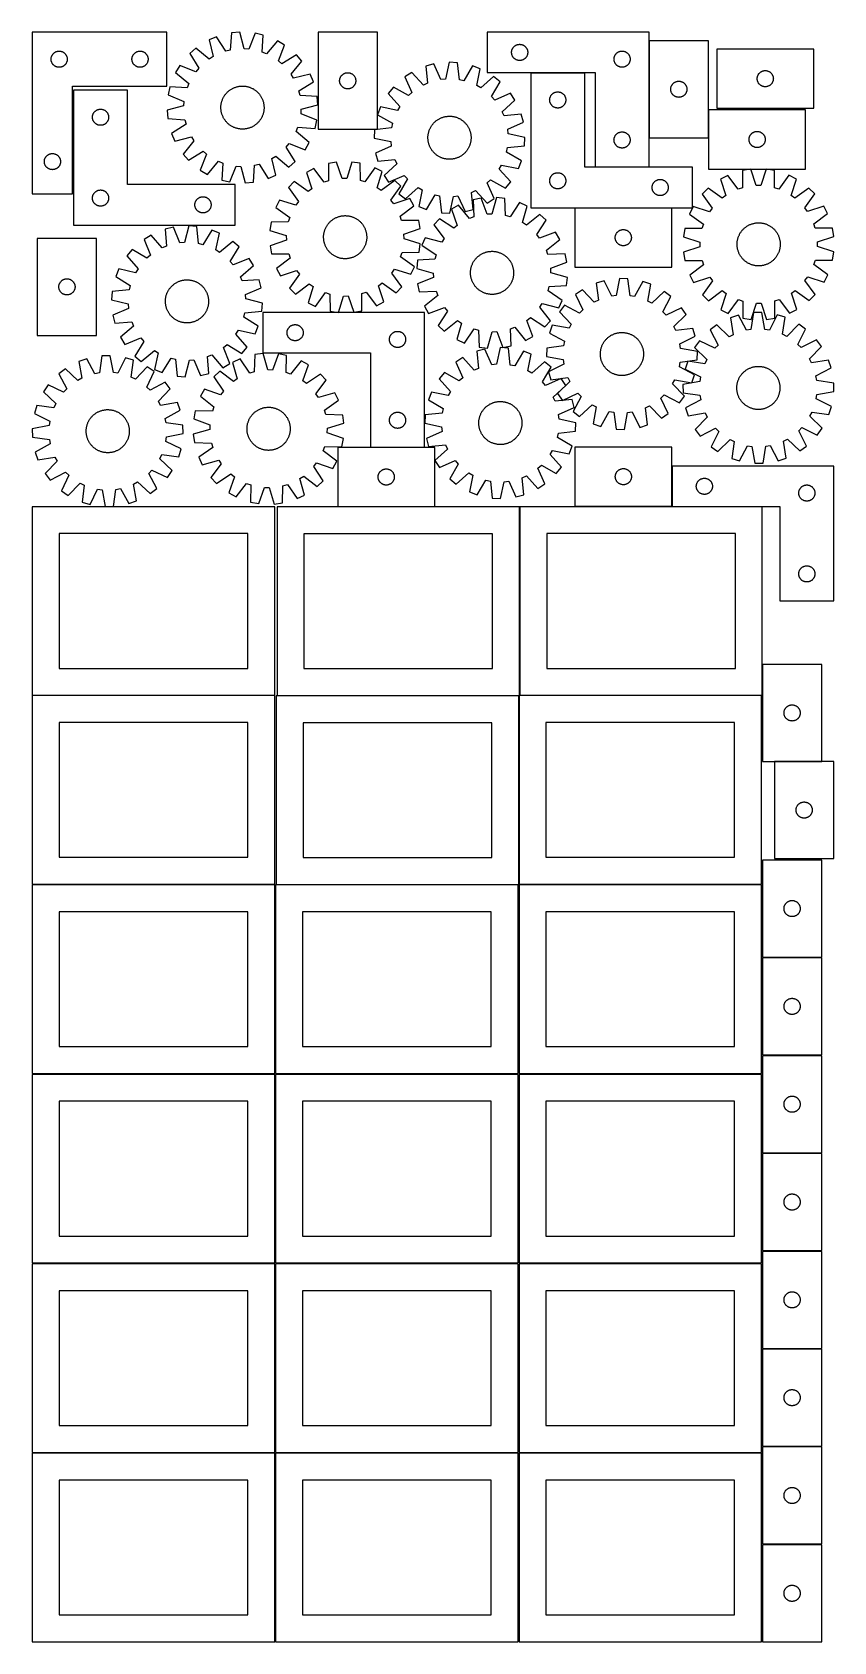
# Model space of a CAD drawing. Header units: millimetres. Extents: x 7 to 1493, y 7 to 2993.
import ezdxf

# ---------------------------------------------------------------- set-up
doc = ezdxf.new("R2010")
doc.units = ezdxf.units.MM
doc.layers.add('CUT', color=7, linetype='CONTINUOUS', true_color=0x000000)

msp = doc.modelspace()

# ---------------------------------------------------------------- linework, layer by layer
at = {"layer": 'CUT'}
for p, q in [((6.520436, 2993.365533), (6.520436, 2693.365533)), ((256.520436, 2993.365533), (6.520436, 2993.365533)), ((256.520436, 2893.365533), (256.520436, 2993.365533)), ((376.295697, 2992.099537), (374.003428, 2960.417992)), ((391.618964, 2993.488071), (376.295697, 2992.099537)), ((399.568848, 2962.734631), (391.618964, 2993.488071)), ((420.094333, 2991.585646), (408.12412, 2962.163057)), ((435.096707, 2988.171071), (420.094333, 2991.585646)), ((433.154159, 2956.466162), (435.096707, 2988.171071)), ((646.786009, 2993.300356), (536.786009, 2993.300356)), ((536.786009, 2993.300356), (536.786009, 2813.300356)), ((646.786009, 2813.300356), (646.786009, 2993.300356)), ((1150.74975, 2993.484199), (850.74975, 2993.484199)), ((850.74975, 2993.484199), (850.74975, 2918.484199)), ((1150.74975, 2743.484199), (1150.74975, 2993.484199)), ((49.814029, 2956.78284), (50.513627, 2957.110287)), ((50.513627, 2957.110287), (51.229154, 2957.401286)), ((51.229154, 2957.401286), (51.958713, 2957.655064)), ((51.958713, 2957.655064), (52.700369, 2957.870949)), ((52.700369, 2957.870949), (53.452155, 2958.048369)), ((53.452155, 2958.048369), (54.212077, 2958.186852)), ((54.212077, 2958.186852), (54.978121, 2958.286032)), ((54.978121, 2958.286032), (55.748254, 2958.345645)), ((55.748254, 2958.345645), (56.520436, 2958.365533)), ((56.520436, 2958.365533), (57.292617, 2958.345645)), ((57.292617, 2958.345645), (58.06275, 2958.286032)), ((58.06275, 2958.286032), (58.828794, 2958.186852)), ((58.828794, 2958.186852), (59.588716, 2958.048369)), ((59.588716, 2958.048369), (60.340502, 2957.870949)), ((60.340502, 2957.870949), (61.082158, 2957.655064)), ((61.082158, 2957.655064), (61.811717, 2957.401286)), ((61.811717, 2957.401286), (62.527244, 2957.110287)), ((62.527244, 2957.110287), (63.226842, 2956.78284)), ((199.814029, 2956.78284), (200.513627, 2957.110287)), ((200.513627, 2957.110287), (201.229154, 2957.401286)), ((201.229154, 2957.401286), (201.958713, 2957.655064)), ((201.958713, 2957.655064), (202.700369, 2957.870949)), ((202.700369, 2957.870949), (203.452155, 2958.048369)), ((203.452155, 2958.048369), (204.212077, 2958.186852)), ((204.212077, 2958.186852), (204.978121, 2958.286032)), ((204.978121, 2958.286032), (205.748254, 2958.345645)), ((205.748254, 2958.345645), (206.520436, 2958.365533)), ((206.520436, 2958.365533), (207.292617, 2958.345645)), ((207.292617, 2958.345645), (208.06275, 2958.286032)), ((208.06275, 2958.286032), (208.828794, 2958.186852)), ((208.828794, 2958.186852), (209.588716, 2958.048369)), ((209.588716, 2958.048369), (210.340502, 2957.870949)), ((210.340502, 2957.870949), (211.082158, 2957.655064)), ((211.082158, 2957.655064), (211.811717, 2957.401286)), ((211.811717, 2957.401286), (212.527244, 2957.110287)), ((212.527244, 2957.110287), (213.226842, 2956.78284)), ((310.326644, 2963.855445), (298.746021, 2953.725306)), ((334.834654, 2943.648213), (310.326644, 2963.855445)), ((348.626131, 2985.109477), (334.481919, 2979.053752)), ((334.481919, 2979.053752), (342.091977, 2948.214463)), ((365.690255, 2958.317866), (348.626131, 2985.109477)), ((374.003428, 2960.417992), (365.690255, 2958.317866)), ((408.12412, 2962.163057), (399.568848, 2962.734631)), ((461.59051, 2977.562385), (441.11408, 2953.278839)), ((474.803453, 2969.678943), (461.59051, 2977.562385)), ((463.158625, 2940.126062), (474.803453, 2969.678943)), ((895.769638, 2956.75638), (895.829252, 2957.526513)), ((895.829252, 2957.526513), (895.928431, 2958.292557)), ((895.928431, 2958.292557), (896.066915, 2959.05248)), ((896.066915, 2959.05248), (896.244334, 2959.804265)), ((896.244334, 2959.804265), (896.460219, 2960.545921)), ((896.460219, 2960.545921), (896.713998, 2961.27548)), ((896.713998, 2961.27548), (897.004996, 2961.991007)), ((897.004996, 2961.991007), (897.332444, 2962.690605)), ((897.332444, 2962.690605), (897.695471, 2963.37242)), ((897.695471, 2963.37242), (898.093116, 2964.034641)), ((898.093116, 2964.034641), (898.524325, 2964.675515)), ((898.524325, 2964.675515), (898.987953, 2965.293341)), ((898.987953, 2965.293341), (899.482771, 2965.88648)), ((899.482771, 2965.88648), (900.007467, 2966.453361)), ((900.007467, 2966.453361), (900.56065, 2966.992479)), ((900.56065, 2966.992479), (901.140852, 2967.502405)), ((901.140852, 2967.502405), (901.746536, 2967.981787)), ((901.746536, 2967.981787), (902.376094, 2968.429354)), ((902.376094, 2968.429354), (903.027858, 2968.843918)), ((903.027858, 2968.843918), (903.700099, 2969.224381)), ((903.700099, 2969.224381), (904.391034, 2969.569732)), ((904.391034, 2969.569732), (905.098831, 2969.879058)), ((905.098831, 2969.879058), (905.821614, 2970.151537)), ((905.821614, 2970.151537), (906.557465, 2970.386447)), ((906.557465, 2970.386447), (907.304434, 2970.583164)), ((907.304434, 2970.583164), (908.060538, 2970.741168)), ((908.060538, 2970.741168), (908.823775, 2970.860039)), ((908.823775, 2970.860039), (909.592118, 2970.939461)), ((909.592118, 2970.939461), (910.363531, 2970.979226)), ((910.363531, 2970.979226), (911.135969, 2970.979226)), ((911.135969, 2970.979226), (911.907382, 2970.939461)), ((911.907382, 2970.939461), (912.675725, 2970.860039)), ((912.675725, 2970.860039), (913.438961, 2970.741168)), ((913.438961, 2970.741168), (914.195066, 2970.583164)), ((914.195066, 2970.583164), (914.942034, 2970.386447)), ((914.942034, 2970.386447), (915.677886, 2970.151537)), ((915.677886, 2970.151537), (916.400668, 2969.879058)), ((916.400668, 2969.879058), (917.108466, 2969.569732)), ((917.108466, 2969.569732), (917.799401, 2969.224381)), ((917.799401, 2969.224381), (918.471642, 2968.843918)), ((918.471642, 2968.843918), (919.123406, 2968.429354)), ((919.123406, 2968.429354), (919.752964, 2967.981787)), ((919.752964, 2967.981787), (920.358648, 2967.502405)), ((920.358648, 2967.502405), (920.93885, 2966.992479)), ((920.93885, 2966.992479), (921.492033, 2966.453361)), ((921.492033, 2966.453361), (922.016729, 2965.88648)), ((922.016729, 2965.88648), (922.511547, 2965.293341)), ((922.511547, 2965.293341), (922.975175, 2964.675515)), ((922.975175, 2964.675515), (923.406383, 2964.034641)), ((923.406383, 2964.034641), (923.804028, 2963.37242)), ((923.804028, 2963.37242), (924.167056, 2962.690605)), ((924.167056, 2962.690605), (924.494503, 2961.991007)), ((924.494503, 2961.991007), (924.785502, 2961.27548)), ((924.785502, 2961.27548), (925.039281, 2960.545921)), ((925.039281, 2960.545921), (925.255166, 2959.804265)), ((925.255166, 2959.804265), (925.432585, 2959.05248)), ((925.432585, 2959.05248), (925.571068, 2958.292557)), ((925.571068, 2958.292557), (925.670248, 2957.526513)), ((925.670248, 2957.526513), (925.729861, 2956.75638)), ((1094.391034, 2957.069732), (1095.098831, 2957.379058)), ((1095.098831, 2957.379058), (1095.821614, 2957.651537)), ((1095.821614, 2957.651537), (1096.557465, 2957.886447)), ((1096.557465, 2957.886447), (1097.304434, 2958.083164)), ((1097.304434, 2958.083164), (1098.060538, 2958.241168)), ((1098.060538, 2958.241168), (1098.823775, 2958.360039)), ((1098.823775, 2958.360039), (1099.592118, 2958.439461)), ((1099.592118, 2958.439461), (1100.363531, 2958.479226)), ((1100.363531, 2958.479226), (1101.135969, 2958.479226)), ((1101.135969, 2958.479226), (1101.907382, 2958.439461)), ((1101.907382, 2958.439461), (1102.675725, 2958.360039)), ((1102.675725, 2958.360039), (1103.438961, 2958.241168)), ((1103.438961, 2958.241168), (1104.195066, 2958.083164)), ((1104.195066, 2958.083164), (1104.942034, 2957.886447)), ((1104.942034, 2957.886447), (1105.677886, 2957.651537)), ((1105.677886, 2957.651537), (1106.400668, 2957.379058)), ((1106.400668, 2957.379058), (1107.108466, 2957.069732)), ((1260.969084, 2977.598208), (1150.969084, 2977.598208)), ((1150.969084, 2977.598208), (1150.969084, 2797.598208)), ((1260.969084, 2797.598208), (1260.969084, 2977.598208)), ((1456.333525, 2962.234681), (1276.333525, 2962.234681)), ((1276.333525, 2962.234681), (1276.333525, 2852.234681)), ((1456.333525, 2852.234681), (1456.333525, 2962.234681)), ((41.525408, 2943.751752), (41.565173, 2944.523165)), ((41.525408, 2942.979315), (41.525408, 2943.751752)), ((41.565173, 2942.207902), (41.525408, 2942.979315)), ((41.565173, 2944.523165), (41.644595, 2945.291509)), ((41.644595, 2941.439558), (41.565173, 2942.207902)), ((41.644595, 2945.291509), (41.763466, 2946.054745)), ((41.763466, 2940.676322), (41.644595, 2941.439558)), ((41.763466, 2946.054745), (41.92147, 2946.81085)), ((41.92147, 2939.920217), (41.763466, 2940.676322)), ((41.92147, 2946.81085), (42.118187, 2947.557818)), ((42.118187, 2939.173249), (41.92147, 2939.920217)), ((42.118187, 2947.557818), (42.353097, 2948.293669)), ((42.353097, 2938.437398), (42.118187, 2939.173249)), ((42.353097, 2948.293669), (42.625576, 2949.016452)), ((42.625576, 2937.714615), (42.353097, 2938.437398)), ((42.625576, 2949.016452), (42.934902, 2949.724249)), ((42.934902, 2937.006818), (42.625576, 2937.714615)), ((42.934902, 2949.724249), (43.280254, 2950.415185)), ((43.280254, 2936.315882), (42.934902, 2937.006818)), ((43.280254, 2950.415185), (43.660716, 2951.087426)), ((43.660716, 2935.643641), (43.280254, 2936.315882)), ((43.660716, 2951.087426), (44.07528, 2951.739189)), ((44.07528, 2934.991878), (43.660716, 2935.643641)), ((44.07528, 2951.739189), (44.522847, 2952.368748)), ((44.522847, 2934.362319), (44.07528, 2934.991878)), ((44.522847, 2952.368748), (45.002229, 2952.974431)), ((45.002229, 2933.756636), (44.522847, 2934.362319)), ((45.002229, 2952.974431), (45.512155, 2953.554634)), ((45.512155, 2933.176433), (45.002229, 2933.756636)), ((45.512155, 2953.554634), (46.051273, 2954.107816)), ((46.051273, 2932.623251), (45.512155, 2933.176433)), ((46.051273, 2954.107816), (46.618154, 2954.632512)), ((46.618154, 2932.098555), (46.051273, 2932.623251)), ((46.618154, 2954.632512), (47.211293, 2955.127331)), ((47.211293, 2931.603736), (46.618154, 2932.098555)), ((47.211293, 2955.127331), (47.829119, 2955.590959)), ((47.829119, 2931.140108), (47.211293, 2931.603736)), ((47.829119, 2955.590959), (48.469993, 2956.022167)), ((48.469993, 2930.7089), (47.829119, 2931.140108)), ((48.469993, 2956.022167), (49.132214, 2956.419812)), ((49.132214, 2930.311255), (48.469993, 2930.7089)), ((49.132214, 2956.419812), (49.814029, 2956.78284)), ((49.814029, 2929.948227), (49.132214, 2930.311255)), ((50.513627, 2929.62078), (49.814029, 2929.948227)), ((51.229154, 2929.329781), (50.513627, 2929.62078)), ((51.958713, 2929.076003), (51.229154, 2929.329781)), ((52.700369, 2928.860118), (51.958713, 2929.076003)), ((53.452155, 2928.682698), (52.700369, 2928.860118)), ((54.212077, 2928.544215), (53.452155, 2928.682698)), ((54.978121, 2928.445035), (54.212077, 2928.544215)), ((55.748254, 2928.385422), (54.978121, 2928.445035)), ((56.520436, 2928.365533), (55.748254, 2928.385422)), ((57.292617, 2928.385422), (56.520436, 2928.365533)), ((58.06275, 2928.445035), (57.292617, 2928.385422)), ((58.828794, 2928.544215), (58.06275, 2928.445035)), ((59.588716, 2928.682698), (58.828794, 2928.544215)), ((60.340502, 2928.860118), (59.588716, 2928.682698)), ((61.082158, 2929.076003), (60.340502, 2928.860118)), ((61.811717, 2929.329781), (61.082158, 2929.076003)), ((62.527244, 2929.62078), (61.811717, 2929.329781)), ((63.226842, 2929.948227), (62.527244, 2929.62078)), ((63.226842, 2956.78284), (63.908657, 2956.419812)), ((63.908657, 2930.311255), (63.226842, 2929.948227)), ((63.908657, 2956.419812), (64.570878, 2956.022167)), ((64.570878, 2930.7089), (63.908657, 2930.311255)), ((64.570878, 2956.022167), (65.211752, 2955.590959)), ((65.211752, 2931.140108), (64.570878, 2930.7089)), ((65.211752, 2955.590959), (65.829578, 2955.127331)), ((65.829578, 2931.603736), (65.211752, 2931.140108)), ((65.829578, 2955.127331), (66.422717, 2954.632512)), ((66.422717, 2932.098555), (65.829578, 2931.603736)), ((66.422717, 2954.632512), (66.989598, 2954.107816)), ((66.989598, 2932.623251), (66.422717, 2932.098555)), ((66.989598, 2954.107816), (67.528716, 2953.554634)), ((67.528716, 2933.176433), (66.989598, 2932.623251)), ((67.528716, 2953.554634), (68.038642, 2952.974431)), ((68.038642, 2933.756636), (67.528716, 2933.176433)), ((68.038642, 2952.974431), (68.518024, 2952.368748)), ((68.518024, 2934.362319), (68.038642, 2933.756636)), ((68.518024, 2952.368748), (68.965591, 2951.739189)), ((68.965591, 2934.991878), (68.518024, 2934.362319)), ((68.965591, 2951.739189), (69.380155, 2951.087426)), ((69.380155, 2935.643641), (68.965591, 2934.991878)), ((69.380155, 2951.087426), (69.760617, 2950.415185)), ((69.760617, 2936.315882), (69.380155, 2935.643641)), ((69.760617, 2950.415185), (70.105969, 2949.724249)), ((70.105969, 2937.006818), (69.760617, 2936.315882)), ((70.105969, 2949.724249), (70.415295, 2949.016452)), ((70.415295, 2937.714615), (70.105969, 2937.006818)), ((70.415295, 2949.016452), (70.687774, 2948.293669)), ((70.687774, 2938.437398), (70.415295, 2937.714615)), ((70.687774, 2948.293669), (70.922684, 2947.557818)), ((70.922684, 2939.173249), (70.687774, 2938.437398)), ((70.922684, 2947.557818), (71.119401, 2946.81085)), ((71.119401, 2939.920217), (70.922684, 2939.173249)), ((71.119401, 2946.81085), (71.277405, 2946.054745)), ((71.277405, 2940.676322), (71.119401, 2939.920217)), ((71.277405, 2946.054745), (71.396276, 2945.291509)), ((71.396276, 2941.439558), (71.277405, 2940.676322)), ((71.396276, 2945.291509), (71.475698, 2944.523165)), ((71.475698, 2942.207902), (71.396276, 2941.439558)), ((71.475698, 2944.523165), (71.515463, 2943.751752)), ((71.515463, 2942.979315), (71.475698, 2942.207902)), ((71.515463, 2943.751752), (71.515463, 2942.979315)), ((191.525408, 2943.751752), (191.565173, 2944.523165)), ((191.525408, 2942.979315), (191.525408, 2943.751752)), ((191.565173, 2942.207902), (191.525408, 2942.979315)), ((191.565173, 2944.523165), (191.644595, 2945.291509)), ((191.644595, 2941.439558), (191.565173, 2942.207902)), ((191.644595, 2945.291509), (191.763466, 2946.054745)), ((191.763466, 2940.676322), (191.644595, 2941.439558)), ((191.763466, 2946.054745), (191.92147, 2946.81085)), ((191.92147, 2939.920217), (191.763466, 2940.676322)), ((191.92147, 2946.81085), (192.118187, 2947.557818)), ((192.118187, 2939.173249), (191.92147, 2939.920217)), ((192.118187, 2947.557818), (192.353097, 2948.293669)), ((192.353097, 2938.437398), (192.118187, 2939.173249)), ((192.353097, 2948.293669), (192.625576, 2949.016452)), ((192.625576, 2937.714615), (192.353097, 2938.437398)), ((192.625576, 2949.016452), (192.934902, 2949.724249)), ((192.934902, 2937.006818), (192.625576, 2937.714615)), ((192.934902, 2949.724249), (193.280254, 2950.415185)), ((193.280254, 2936.315882), (192.934902, 2937.006818)), ((193.280254, 2950.415185), (193.660716, 2951.087426)), ((193.660716, 2935.643641), (193.280254, 2936.315882)), ((193.660716, 2951.087426), (194.07528, 2951.739189)), ((194.07528, 2934.991878), (193.660716, 2935.643641)), ((194.07528, 2951.739189), (194.522847, 2952.368748)), ((194.522847, 2934.362319), (194.07528, 2934.991878)), ((194.522847, 2952.368748), (195.002229, 2952.974431)), ((195.002229, 2933.756636), (194.522847, 2934.362319)), ((195.002229, 2952.974431), (195.512155, 2953.554634)), ((195.512155, 2933.176433), (195.002229, 2933.756636)), ((195.512155, 2953.554634), (196.051273, 2954.107816)), ((196.051273, 2932.623251), (195.512155, 2933.176433)), ((196.051273, 2954.107816), (196.618154, 2954.632512)), ((196.618154, 2932.098555), (196.051273, 2932.623251)), ((196.618154, 2954.632512), (197.211293, 2955.127331)), ((197.211293, 2931.603736), (196.618154, 2932.098555)), ((197.211293, 2955.127331), (197.829119, 2955.590959)), ((197.829119, 2931.140108), (197.211293, 2931.603736)), ((197.829119, 2955.590959), (198.469993, 2956.022167)), ((198.469993, 2930.7089), (197.829119, 2931.140108)), ((198.469993, 2956.022167), (199.132214, 2956.419812)), ((199.132214, 2930.311255), (198.469993, 2930.7089)), ((199.132214, 2956.419812), (199.814029, 2956.78284)), ((199.814029, 2929.948227), (199.132214, 2930.311255)), ((200.513627, 2929.62078), (199.814029, 2929.948227)), ((201.229154, 2929.329781), (200.513627, 2929.62078)), ((201.958713, 2929.076003), (201.229154, 2929.329781)), ((202.700369, 2928.860118), (201.958713, 2929.076003)), ((203.452155, 2928.682698), (202.700369, 2928.860118)), ((204.212077, 2928.544215), (203.452155, 2928.682698)), ((204.978121, 2928.445035), (204.212077, 2928.544215)), ((205.748254, 2928.385422), (204.978121, 2928.445035)), ((206.520436, 2928.365533), (205.748254, 2928.385422)), ((207.292617, 2928.385422), (206.520436, 2928.365533)), ((208.06275, 2928.445035), (207.292617, 2928.385422)), ((208.828794, 2928.544215), (208.06275, 2928.445035)), ((209.588716, 2928.682698), (208.828794, 2928.544215)), ((210.340502, 2928.860118), (209.588716, 2928.682698)), ((211.082158, 2929.076003), (210.340502, 2928.860118)), ((211.811717, 2929.329781), (211.082158, 2929.076003)), ((212.527244, 2929.62078), (211.811717, 2929.329781)), ((213.226842, 2929.948227), (212.527244, 2929.62078)), ((213.226842, 2956.78284), (213.908657, 2956.419812)), ((213.908657, 2930.311255), (213.226842, 2929.948227)), ((213.908657, 2956.419812), (214.570878, 2956.022167)), ((214.570878, 2930.7089), (213.908657, 2930.311255)), ((214.570878, 2956.022167), (215.211752, 2955.590959)), ((215.211752, 2931.140108), (214.570878, 2930.7089)), ((215.211752, 2955.590959), (215.829578, 2955.127331)), ((215.829578, 2931.603736), (215.211752, 2931.140108)), ((215.829578, 2955.127331), (216.422717, 2954.632512)), ((216.422717, 2932.098555), (215.829578, 2931.603736)), ((216.422717, 2954.632512), (216.989598, 2954.107816)), ((216.989598, 2932.623251), (216.422717, 2932.098555)), ((216.989598, 2954.107816), (217.528716, 2953.554634)), ((217.528716, 2933.176433), (216.989598, 2932.623251)), ((217.528716, 2953.554634), (218.038642, 2952.974431)), ((218.038642, 2933.756636), (217.528716, 2933.176433)), ((218.038642, 2952.974431), (218.518024, 2952.368748)), ((218.518024, 2934.362319), (218.038642, 2933.756636)), ((218.518024, 2952.368748), (218.965591, 2951.739189)), ((218.965591, 2934.991878), (218.518024, 2934.362319)), ((218.965591, 2951.739189), (219.380155, 2951.087426)), ((219.380155, 2935.643641), (218.965591, 2934.991878)), ((219.380155, 2951.087426), (219.760617, 2950.415185)), ((219.760617, 2936.315882), (219.380155, 2935.643641)), ((219.760617, 2950.415185), (220.105969, 2949.724249)), ((220.105969, 2937.006818), (219.760617, 2936.315882)), ((220.105969, 2949.724249), (220.415295, 2949.016452)), ((220.415295, 2937.714615), (220.105969, 2937.006818)), ((220.415295, 2949.016452), (220.687774, 2948.293669)), ((220.687774, 2938.437398), (220.415295, 2937.714615)), ((220.687774, 2948.293669), (220.922684, 2947.557818)), ((220.922684, 2939.173249), (220.687774, 2938.437398)), ((220.922684, 2947.557818), (221.119401, 2946.81085)), ((221.119401, 2939.920217), (220.922684, 2939.173249)), ((221.119401, 2946.81085), (221.277405, 2946.054745)), ((221.277405, 2940.676322), (221.119401, 2939.920217)), ((221.277405, 2946.054745), (221.396276, 2945.291509)), ((221.396276, 2941.439558), (221.277405, 2940.676322)), ((221.396276, 2945.291509), (221.475698, 2944.523165)), ((221.475698, 2942.207902), (221.396276, 2941.439558)), ((221.475698, 2944.523165), (221.515463, 2943.751752)), ((221.515463, 2942.979315), (221.475698, 2942.207902)), ((221.515463, 2943.751752), (221.515463, 2942.979315)), ((280.469525, 2931.806467), (272.586083, 2918.593523)), ((310.022406, 2920.161639), (280.469525, 2931.806467)), ((298.746021, 2953.725306), (315.513481, 2926.747036)), ((342.091977, 2948.214463), (334.834654, 2943.648213)), ((441.11408, 2953.278839), (433.154159, 2956.466162)), ((469.744023, 2934.634987), (463.158625, 2940.126062)), ((496.722293, 2951.402447), (469.744023, 2934.634987)), ((486.6452, 2915.313814), (506.852432, 2939.821824)), ((506.852432, 2939.821824), (496.722293, 2951.402447)), ((751.708667, 2934.589552), (736.850865, 2930.592518)), ((736.850865, 2930.592518), (740.028349, 2898.987481)), ((764.817184, 2905.656153), (751.708667, 2934.589552)), ((780.088184, 2937.601), (773.343658, 2906.560927)), ((795.453944, 2936.811092), (780.088184, 2937.601)), ((798.979973, 2905.24304), (795.453944, 2936.811092)), ((823.375058, 2930.905396), (807.368722, 2903.468706)), ((837.744669, 2925.405867), (823.375058, 2930.905396)), ((895.74975, 2955.984199), (895.769638, 2956.75638)), ((895.769638, 2955.212017), (895.74975, 2955.984199)), ((895.829252, 2954.441884), (895.769638, 2955.212017)), ((895.928431, 2953.67584), (895.829252, 2954.441884)), ((896.066915, 2952.915918), (895.928431, 2953.67584)), ((896.244334, 2952.164132), (896.066915, 2952.915918)), ((896.460219, 2951.422476), (896.244334, 2952.164132)), ((896.713998, 2950.692917), (896.460219, 2951.422476)), ((897.004996, 2949.97739), (896.713998, 2950.692917)), ((897.332444, 2949.277792), (897.004996, 2949.97739)), ((897.695471, 2948.595978), (897.332444, 2949.277792)), ((898.093116, 2947.933756), (897.695471, 2948.595978)), ((898.524325, 2947.292882), (898.093116, 2947.933756)), ((898.987953, 2946.675056), (898.524325, 2947.292882)), ((899.482771, 2946.081917), (898.987953, 2946.675056)), ((900.007467, 2945.515036), (899.482771, 2946.081917)), ((900.56065, 2944.975918), (900.007467, 2945.515036)), ((901.140852, 2944.465992), (900.56065, 2944.975918)), ((901.746536, 2943.98661), (901.140852, 2944.465992)), ((902.376094, 2943.539043), (901.746536, 2943.98661)), ((903.027858, 2943.124479), (902.376094, 2943.539043)), ((903.700099, 2942.744017), (903.027858, 2943.124479)), ((904.391034, 2942.398665), (903.700099, 2942.744017)), ((905.098831, 2942.089339), (904.391034, 2942.398665)), ((905.821614, 2941.81686), (905.098831, 2942.089339)), ((906.557465, 2941.58195), (905.821614, 2941.81686)), ((907.304434, 2941.385233), (906.557465, 2941.58195)), ((908.060538, 2941.227229), (907.304434, 2941.385233)), ((908.823775, 2941.108358), (908.060538, 2941.227229)), ((909.592118, 2941.028936), (908.823775, 2941.108358)), ((910.363531, 2940.989172), (909.592118, 2941.028936)), ((911.135969, 2940.989172), (910.363531, 2940.989172)), ((911.907382, 2941.028936), (911.135969, 2940.989172)), ((912.675725, 2941.108358), (911.907382, 2941.028936)), ((913.438961, 2941.227229), (912.675725, 2941.108358)), ((914.195066, 2941.385233), (913.438961, 2941.227229)), ((914.942034, 2941.58195), (914.195066, 2941.385233)), ((915.677886, 2941.81686), (914.942034, 2941.58195)), ((916.400668, 2942.089339), (915.677886, 2941.81686)), ((917.108466, 2942.398665), (916.400668, 2942.089339)), ((917.799401, 2942.744017), (917.108466, 2942.398665)), ((918.471642, 2943.124479), (917.799401, 2942.744017)), ((919.123406, 2943.539043), (918.471642, 2943.124479)), ((919.752964, 2943.98661), (919.123406, 2943.539043)), ((920.358648, 2944.465992), (919.752964, 2943.98661)), ((920.93885, 2944.975918), (920.358648, 2944.465992)), ((921.492033, 2945.515036), (920.93885, 2944.975918)), ((922.016729, 2946.081917), (921.492033, 2945.515036)), ((922.511547, 2946.675056), (922.016729, 2946.081917)), ((922.975175, 2947.292882), (922.511547, 2946.675056)), ((923.406383, 2947.933756), (922.975175, 2947.292882)), ((923.804028, 2948.595978), (923.406383, 2947.933756)), ((924.167056, 2949.277792), (923.804028, 2948.595978)), ((924.494503, 2949.97739), (924.167056, 2949.277792)), ((924.785502, 2950.692917), (924.494503, 2949.97739)), ((925.039281, 2951.422476), (924.785502, 2950.692917)), ((925.255166, 2952.164132), (925.039281, 2951.422476)), ((925.432585, 2952.915918), (925.255166, 2952.164132)), ((925.571068, 2953.67584), (925.432585, 2952.915918)), ((925.670248, 2954.441884), (925.571068, 2953.67584)), ((925.729861, 2955.212017), (925.670248, 2954.441884)), ((925.729861, 2956.75638), (925.74975, 2955.984199)), ((925.74975, 2955.984199), (925.729861, 2955.212017)), ((1085.74975, 2943.484199), (1085.769638, 2944.25638)), ((1085.769638, 2942.712017), (1085.74975, 2943.484199)), ((1085.769638, 2944.25638), (1085.829252, 2945.026513)), ((1085.829252, 2941.941884), (1085.769638, 2942.712017)), ((1085.829252, 2945.026513), (1085.928431, 2945.792557)), ((1085.928431, 2941.17584), (1085.829252, 2941.941884)), ((1085.928431, 2945.792557), (1086.066915, 2946.55248)), ((1086.066915, 2940.415918), (1085.928431, 2941.17584)), ((1086.066915, 2946.55248), (1086.244334, 2947.304265)), ((1086.244334, 2939.664132), (1086.066915, 2940.415918)), ((1086.244334, 2947.304265), (1086.460219, 2948.045921)), ((1086.460219, 2938.922476), (1086.244334, 2939.664132)), ((1086.460219, 2948.045921), (1086.713998, 2948.77548)), ((1086.713998, 2938.192917), (1086.460219, 2938.922476)), ((1086.713998, 2948.77548), (1087.004996, 2949.491007)), ((1087.004996, 2937.47739), (1086.713998, 2938.192917)), ((1087.004996, 2949.491007), (1087.332444, 2950.190605)), ((1087.332444, 2936.777792), (1087.004996, 2937.47739)), ((1087.332444, 2950.190605), (1087.695471, 2950.87242)), ((1087.695471, 2936.095978), (1087.332444, 2936.777792)), ((1087.695471, 2950.87242), (1088.093116, 2951.534641)), ((1088.093116, 2935.433756), (1087.695471, 2936.095978)), ((1088.093116, 2951.534641), (1088.524325, 2952.175515)), ((1088.524325, 2934.792882), (1088.093116, 2935.433756)), ((1088.524325, 2952.175515), (1088.987953, 2952.793341)), ((1088.987953, 2934.175056), (1088.524325, 2934.792882)), ((1088.987953, 2952.793341), (1089.482771, 2953.38648)), ((1089.482771, 2933.581917), (1088.987953, 2934.175056)), ((1089.482771, 2953.38648), (1090.007467, 2953.953361)), ((1090.007467, 2933.015036), (1089.482771, 2933.581917)), ((1090.007467, 2953.953361), (1090.56065, 2954.492479)), ((1090.56065, 2932.475918), (1090.007467, 2933.015036)), ((1090.56065, 2954.492479), (1091.140852, 2955.002405)), ((1091.140852, 2931.965992), (1090.56065, 2932.475918)), ((1091.140852, 2955.002405), (1091.746536, 2955.481787)), ((1091.746536, 2931.48661), (1091.140852, 2931.965992)), ((1091.746536, 2955.481787), (1092.376094, 2955.929354)), ((1092.376094, 2931.039043), (1091.746536, 2931.48661)), ((1092.376094, 2955.929354), (1093.027858, 2956.343918)), ((1093.027858, 2930.624479), (1092.376094, 2931.039043)), ((1093.027858, 2956.343918), (1093.700099, 2956.724381)), ((1093.700099, 2930.244017), (1093.027858, 2930.624479)), ((1093.700099, 2956.724381), (1094.391034, 2957.069732)), ((1094.391034, 2929.898665), (1093.700099, 2930.244017)), ((1095.098831, 2929.589339), (1094.391034, 2929.898665)), ((1095.821614, 2929.31686), (1095.098831, 2929.589339)), ((1096.557465, 2929.08195), (1095.821614, 2929.31686)), ((1097.304434, 2928.885233), (1096.557465, 2929.08195)), ((1098.060538, 2928.727229), (1097.304434, 2928.885233)), ((1098.823775, 2928.608358), (1098.060538, 2928.727229)), ((1099.592118, 2928.528936), (1098.823775, 2928.608358)), ((1100.363531, 2928.489172), (1099.592118, 2928.528936)), ((1101.135969, 2928.489172), (1100.363531, 2928.489172)), ((1101.907382, 2928.528936), (1101.135969, 2928.489172)), ((1102.675725, 2928.608358), (1101.907382, 2928.528936)), ((1103.438961, 2928.727229), (1102.675725, 2928.608358)), ((1104.195066, 2928.885233), (1103.438961, 2928.727229)), ((1104.942034, 2929.08195), (1104.195066, 2928.885233)), ((1105.677886, 2929.31686), (1104.942034, 2929.08195)), ((1106.400668, 2929.589339), (1105.677886, 2929.31686)), ((1107.108466, 2929.898665), (1106.400668, 2929.589339)), ((1107.108466, 2957.069732), (1107.799401, 2956.724381)), ((1107.799401, 2930.244017), (1107.108466, 2929.898665)), ((1107.799401, 2956.724381), (1108.471642, 2956.343918)), ((1108.471642, 2930.624479), (1107.799401, 2930.244017)), ((1108.471642, 2956.343918), (1109.123406, 2955.929354)), ((1109.123406, 2931.039043), (1108.471642, 2930.624479)), ((1109.123406, 2955.929354), (1109.752964, 2955.481787)), ((1109.752964, 2931.48661), (1109.123406, 2931.039043)), ((1109.752964, 2955.481787), (1110.358648, 2955.002405)), ((1110.358648, 2931.965992), (1109.752964, 2931.48661)), ((1110.358648, 2955.002405), (1110.93885, 2954.492479)), ((1110.93885, 2932.475918), (1110.358648, 2931.965992)), ((1110.93885, 2954.492479), (1111.492033, 2953.953361)), ((1111.492033, 2933.015036), (1110.93885, 2932.475918)), ((1111.492033, 2953.953361), (1112.016729, 2953.38648)), ((1112.016729, 2933.581917), (1111.492033, 2933.015036)), ((1112.016729, 2953.38648), (1112.511547, 2952.793341)), ((1112.511547, 2934.175056), (1112.016729, 2933.581917)), ((1112.511547, 2952.793341), (1112.975175, 2952.175515)), ((1112.975175, 2934.792882), (1112.511547, 2934.175056)), ((1112.975175, 2952.175515), (1113.406383, 2951.534641)), ((1113.406383, 2935.433756), (1112.975175, 2934.792882)), ((1113.406383, 2951.534641), (1113.804028, 2950.87242)), ((1113.804028, 2936.095978), (1113.406383, 2935.433756)), ((1113.804028, 2950.87242), (1114.167056, 2950.190605)), ((1114.167056, 2936.777792), (1113.804028, 2936.095978)), ((1114.167056, 2950.190605), (1114.494503, 2949.491007)), ((1114.494503, 2937.47739), (1114.167056, 2936.777792)), ((1114.494503, 2949.491007), (1114.785502, 2948.77548)), ((1114.785502, 2938.192917), (1114.494503, 2937.47739)), ((1114.785502, 2948.77548), (1115.039281, 2948.045921)), ((1115.039281, 2938.922476), (1114.785502, 2938.192917)), ((1115.039281, 2948.045921), (1115.255166, 2947.304265)), ((1115.255166, 2939.664132), (1115.039281, 2938.922476)), ((1115.255166, 2947.304265), (1115.432585, 2946.55248)), ((1115.432585, 2940.415918), (1115.255166, 2939.664132)), ((1115.432585, 2946.55248), (1115.571068, 2945.792557)), ((1115.571068, 2941.17584), (1115.432585, 2940.415918)), ((1115.571068, 2945.792557), (1115.670248, 2945.026513)), ((1115.670248, 2941.941884), (1115.571068, 2941.17584)), ((1115.670248, 2945.026513), (1115.729861, 2944.25638)), ((1115.729861, 2942.712017), (1115.670248, 2941.941884)), ((1115.729861, 2944.25638), (1115.74975, 2943.484199)), ((1115.74975, 2943.484199), (1115.729861, 2942.712017)), ((272.586083, 2918.593523), (296.869629, 2898.117094)), ((296.869629, 2898.117094), (293.682306, 2890.157172)), ((315.513481, 2926.747036), (310.022406, 2920.161639)), ((491.21145, 2908.056491), (486.6452, 2915.313814)), ((522.050739, 2915.66655), (491.21145, 2908.056491)), ((501.314853, 2884.458213), (528.106464, 2901.522337)), ((528.106464, 2901.522337), (522.050739, 2915.66655)), ((576.790982, 2903.686575), (576.830746, 2904.457988)), ((576.790982, 2902.914137), (576.790982, 2903.686575)), ((576.830746, 2902.142724), (576.790982, 2902.914137)), ((576.830746, 2904.457988), (576.910169, 2905.226331)), ((576.910169, 2901.374381), (576.830746, 2902.142724)), ((576.910169, 2905.226331), (577.029039, 2905.989567)), ((577.029039, 2900.611145), (576.910169, 2901.374381)), ((577.029039, 2905.989567), (577.187043, 2906.745672)), ((577.187043, 2899.85504), (577.029039, 2900.611145)), ((577.187043, 2906.745672), (577.383761, 2907.492641)), ((577.383761, 2899.108071), (577.187043, 2899.85504)), ((577.383761, 2907.492641), (577.61867, 2908.228492)), ((577.61867, 2898.37222), (577.383761, 2899.108071)), ((577.61867, 2908.228492), (577.891149, 2908.951274)), ((577.891149, 2897.649438), (577.61867, 2898.37222)), ((577.891149, 2908.951274), (578.200475, 2909.659072)), ((578.200475, 2896.94164), (577.891149, 2897.649438)), ((578.200475, 2909.659072), (578.545827, 2910.350007)), ((578.545827, 2910.350007), (578.926289, 2911.022248)), ((578.926289, 2911.022248), (579.340854, 2911.674012)), ((579.340854, 2911.674012), (579.78842, 2912.30357)), ((579.78842, 2912.30357), (580.267802, 2912.909254)), ((580.267802, 2912.909254), (580.777728, 2913.489456)), ((580.777728, 2913.489456), (581.316846, 2914.042639)), ((581.316846, 2914.042639), (581.883727, 2914.567335)), ((581.883727, 2914.567335), (582.476867, 2915.062153)), ((582.476867, 2915.062153), (583.094692, 2915.525781)), ((583.094692, 2915.525781), (583.735566, 2915.956989)), ((583.735566, 2915.956989), (584.397788, 2916.354635)), ((584.397788, 2916.354635), (585.079602, 2916.717662)), ((585.079602, 2916.717662), (585.7792, 2917.04511)), ((585.7792, 2917.04511), (586.494727, 2917.336108)), ((586.494727, 2917.336108), (587.224286, 2917.589887)), ((587.224286, 2917.589887), (587.965942, 2917.805772)), ((587.965942, 2917.805772), (588.717728, 2917.983191)), ((588.717728, 2917.983191), (589.47765, 2918.121674)), ((589.47765, 2918.121674), (590.243694, 2918.220854)), ((590.243694, 2918.220854), (591.013827, 2918.280467)), ((591.013827, 2918.280467), (591.786009, 2918.300356)), ((591.786009, 2918.300356), (592.55819, 2918.280467)), ((592.55819, 2918.280467), (593.328324, 2918.220854)), ((593.328324, 2918.220854), (594.094367, 2918.121674)), ((594.094367, 2918.121674), (594.85429, 2917.983191)), ((594.85429, 2917.983191), (595.606076, 2917.805772)), ((595.606076, 2917.805772), (596.347731, 2917.589887)), ((596.347731, 2917.589887), (597.07729, 2917.336108)), ((597.07729, 2917.336108), (597.792817, 2917.04511)), ((597.792817, 2917.04511), (598.492416, 2916.717662)), ((598.492416, 2916.717662), (599.17423, 2916.354635)), ((599.17423, 2916.354635), (599.836452, 2915.956989)), ((599.836452, 2915.956989), (600.477325, 2915.525781)), ((600.477325, 2915.525781), (601.095151, 2915.062153)), ((601.095151, 2915.062153), (601.688291, 2914.567335)), ((601.688291, 2914.567335), (602.255171, 2914.042639)), ((602.255171, 2914.042639), (602.794289, 2913.489456)), ((602.794289, 2913.489456), (603.304215, 2912.909254)), ((603.304215, 2912.909254), (603.783597, 2912.30357)), ((603.783597, 2912.30357), (604.231164, 2911.674012)), ((604.231164, 2911.674012), (604.645728, 2911.022248)), ((604.645728, 2911.022248), (605.026191, 2910.350007)), ((605.026191, 2910.350007), (605.371543, 2909.659072)), ((605.371543, 2909.659072), (605.680868, 2908.951274)), ((605.680868, 2897.649438), (605.371543, 2896.94164)), ((605.680868, 2908.951274), (605.953347, 2908.228492)), ((605.953347, 2898.37222), (605.680868, 2897.649438)), ((605.953347, 2908.228492), (606.188257, 2907.492641)), ((606.188257, 2899.108071), (605.953347, 2898.37222)), ((606.188257, 2907.492641), (606.384974, 2906.745672)), ((606.384974, 2899.85504), (606.188257, 2899.108071)), ((606.384974, 2906.745672), (606.542978, 2905.989567)), ((606.542978, 2900.611145), (606.384974, 2899.85504)), ((606.542978, 2905.989567), (606.661849, 2905.226331)), ((606.661849, 2901.374381), (606.542978, 2900.611145)), ((606.661849, 2905.226331), (606.741272, 2904.457988)), ((606.741272, 2902.142724), (606.661849, 2901.374381)), ((606.741272, 2904.457988), (606.781036, 2903.686575)), ((606.781036, 2902.914137), (606.741272, 2902.142724)), ((606.781036, 2903.686575), (606.781036, 2902.914137)), ((710.790929, 2918.958707), (697.895471, 2910.565989)), ((697.895471, 2910.565989), (710.683932, 2881.48971)), ((732.198781, 2895.492165), (710.790929, 2918.958707)), ((740.028349, 2898.987481), (732.198781, 2895.492165)), ((773.343658, 2906.560927), (764.817184, 2905.656153)), ((807.368722, 2903.468706), (798.979973, 2905.24304)), ((831.343058, 2894.293264), (837.744669, 2925.405867)), ((862.474266, 2911.161118), (838.772933, 2890.013505)), ((850.74975, 2918.484199), (1050.74975, 2918.484199)), ((858.738513, 2873.878664), (874.441131, 2901.490302)), ((874.441131, 2901.490302), (862.474266, 2911.161118)), ((1031.400939, 2917.731019), (931.400939, 2917.731019)), ((931.400939, 2917.731019), (931.400939, 2667.731019)), ((1031.400939, 2742.731019), (1031.400939, 2917.731019)), ((1050.74975, 2918.484199), (1050.74975, 2743.484199)), ((1194.450877, 2897.207105), (1194.960803, 2897.787308)), ((1194.960803, 2897.787308), (1195.499921, 2898.34049)), ((1195.499921, 2898.34049), (1196.066802, 2898.865187)), ((1196.066802, 2898.865187), (1196.659941, 2899.360005)), ((1196.659941, 2899.360005), (1197.277767, 2899.823633)), ((1197.277767, 2899.823633), (1197.918641, 2900.254841)), ((1197.918641, 2900.254841), (1198.580863, 2900.652486)), ((1198.580863, 2900.652486), (1199.262677, 2901.015514)), ((1199.262677, 2901.015514), (1199.962275, 2901.342961)), ((1199.962275, 2901.342961), (1200.677802, 2901.63396)), ((1200.677802, 2901.63396), (1201.407361, 2901.887738)), ((1201.407361, 2901.887738), (1202.149017, 2902.103623)), ((1202.149017, 2902.103623), (1202.900803, 2902.281043)), ((1202.900803, 2902.281043), (1203.660725, 2902.419526)), ((1203.660725, 2902.419526), (1204.426769, 2902.518706)), ((1204.426769, 2902.518706), (1205.196902, 2902.578319)), ((1205.196902, 2902.578319), (1205.969084, 2902.598208)), ((1205.969084, 2902.598208), (1206.741265, 2902.578319)), ((1206.741265, 2902.578319), (1207.511399, 2902.518706)), ((1207.511399, 2902.518706), (1208.277442, 2902.419526)), ((1208.277442, 2902.419526), (1209.037365, 2902.281043)), ((1209.037365, 2902.281043), (1209.789151, 2902.103623)), ((1209.789151, 2902.103623), (1210.530806, 2901.887738)), ((1210.530806, 2901.887738), (1211.260365, 2901.63396)), ((1211.260365, 2901.63396), (1211.975892, 2901.342961)), ((1211.975892, 2901.342961), (1212.675491, 2901.015514)), ((1212.675491, 2901.015514), (1213.357305, 2900.652486)), ((1213.357305, 2900.652486), (1214.019527, 2900.254841)), ((1214.019527, 2900.254841), (1214.6604, 2899.823633)), ((1214.6604, 2899.823633), (1215.278226, 2899.360005)), ((1215.278226, 2899.360005), (1215.871366, 2898.865187)), ((1215.871366, 2898.865187), (1216.438246, 2898.34049)), ((1216.438246, 2898.34049), (1216.977364, 2897.787308)), ((1216.977364, 2897.787308), (1217.48729, 2897.207105)), ((1351.333525, 2907.234681), (1351.353414, 2908.006862)), ((1351.353414, 2906.4625), (1351.333525, 2907.234681)), ((1351.353414, 2908.006862), (1351.413027, 2908.776996)), ((1351.413027, 2905.692366), (1351.353414, 2906.4625)), ((1351.413027, 2908.776996), (1351.512207, 2909.54304)), ((1351.512207, 2904.926322), (1351.413027, 2905.692366)), ((1351.512207, 2909.54304), (1351.65069, 2910.302962)), ((1351.65069, 2904.1664), (1351.512207, 2904.926322)), ((1351.65069, 2910.302962), (1351.828109, 2911.054748)), ((1351.828109, 2903.414614), (1351.65069, 2904.1664)), ((1351.828109, 2911.054748), (1352.043995, 2911.796404)), ((1352.043995, 2902.672959), (1351.828109, 2903.414614)), ((1352.043995, 2911.796404), (1352.297773, 2912.525962)), ((1352.297773, 2901.9434), (1352.043995, 2902.672959)), ((1352.297773, 2912.525962), (1352.588772, 2913.24149)), ((1352.588772, 2901.227873), (1352.297773, 2901.9434)), ((1352.588772, 2913.24149), (1352.916219, 2913.941088)), ((1352.916219, 2900.528274), (1352.588772, 2901.227873)), ((1352.916219, 2913.941088), (1353.279247, 2914.622902)), ((1353.279247, 2899.84646), (1352.916219, 2900.528274)), ((1353.279247, 2914.622902), (1353.676892, 2915.285124)), ((1353.676892, 2899.184238), (1353.279247, 2899.84646)), ((1353.676892, 2915.285124), (1354.1081, 2915.925998)), ((1354.1081, 2898.543365), (1353.676892, 2899.184238)), ((1354.1081, 2915.925998), (1354.571728, 2916.543823)), ((1354.571728, 2897.925539), (1354.1081, 2898.543365)), ((1354.571728, 2916.543823), (1355.066546, 2917.136963)), ((1355.066546, 2897.332399), (1354.571728, 2897.925539)), ((1355.066546, 2917.136963), (1355.591242, 2917.703843)), ((1355.591242, 2917.703843), (1356.144425, 2918.242962)), ((1356.144425, 2918.242962), (1356.724628, 2918.752888)), ((1356.724628, 2918.752888), (1357.330311, 2919.23227)), ((1357.330311, 2919.23227), (1357.959869, 2919.679836)), ((1357.959869, 2919.679836), (1358.611633, 2920.094401)), ((1358.611633, 2920.094401), (1359.283874, 2920.474863)), ((1359.283874, 2920.474863), (1359.974809, 2920.820215)), ((1359.974809, 2920.820215), (1360.682607, 2921.129541)), ((1360.682607, 2921.129541), (1361.40539, 2921.40202)), ((1361.40539, 2921.40202), (1362.141241, 2921.636929)), ((1362.141241, 2921.636929), (1362.888209, 2921.833647)), ((1362.888209, 2921.833647), (1363.644314, 2921.99165)), ((1363.644314, 2921.99165), (1364.40755, 2922.110521)), ((1364.40755, 2922.110521), (1365.175893, 2922.189944)), ((1365.175893, 2922.189944), (1365.947307, 2922.229708)), ((1365.947307, 2922.229708), (1366.719744, 2922.229708)), ((1366.719744, 2922.229708), (1367.491157, 2922.189944)), ((1367.491157, 2922.189944), (1368.259501, 2922.110521)), ((1368.259501, 2922.110521), (1369.022737, 2921.99165)), ((1369.022737, 2921.99165), (1369.778841, 2921.833647)), ((1369.778841, 2921.833647), (1370.52581, 2921.636929)), ((1370.52581, 2921.636929), (1371.261661, 2921.40202)), ((1371.261661, 2921.40202), (1371.984444, 2921.129541)), ((1371.984444, 2921.129541), (1372.692241, 2920.820215)), ((1372.692241, 2920.820215), (1373.383176, 2920.474863)), ((1373.383176, 2920.474863), (1374.055417, 2920.094401)), ((1374.055417, 2920.094401), (1374.707181, 2919.679836)), ((1374.707181, 2919.679836), (1375.336739, 2919.23227)), ((1375.336739, 2919.23227), (1375.942423, 2918.752888)), ((1375.942423, 2918.752888), (1376.522625, 2918.242962)), ((1376.522625, 2918.242962), (1377.075808, 2917.703843)), ((1377.075808, 2917.703843), (1377.600504, 2917.136963)), ((1377.600504, 2917.136963), (1378.095322, 2916.543823)), ((1378.095322, 2897.925539), (1377.600504, 2897.332399)), ((1378.095322, 2916.543823), (1378.55895, 2915.925998)), ((1378.55895, 2898.543365), (1378.095322, 2897.925539)), ((1378.55895, 2915.925998), (1378.990159, 2915.285124)), ((1378.990159, 2899.184238), (1378.55895, 2898.543365)), ((1378.990159, 2915.285124), (1379.387804, 2914.622902)), ((1379.387804, 2899.84646), (1378.990159, 2899.184238)), ((1379.387804, 2914.622902), (1379.750832, 2913.941088)), ((1379.750832, 2900.528274), (1379.387804, 2899.84646)), ((1379.750832, 2913.941088), (1380.078279, 2913.24149)), ((1380.078279, 2901.227873), (1379.750832, 2900.528274)), ((1380.078279, 2913.24149), (1380.369278, 2912.525962)), ((1380.369278, 2901.9434), (1380.078279, 2901.227873)), ((1380.369278, 2912.525962), (1380.623056, 2911.796404)), ((1380.623056, 2902.672959), (1380.369278, 2901.9434)), ((1380.623056, 2911.796404), (1380.838941, 2911.054748)), ((1380.838941, 2903.414614), (1380.623056, 2902.672959)), ((1380.838941, 2911.054748), (1381.016361, 2910.302962)), ((1381.016361, 2904.1664), (1380.838941, 2903.414614)), ((1381.016361, 2910.302962), (1381.154844, 2909.54304)), ((1381.154844, 2904.926322), (1381.016361, 2904.1664)), ((1381.154844, 2909.54304), (1381.254023, 2908.776996)), ((1381.254023, 2905.692366), (1381.154844, 2904.926322)), ((1381.254023, 2908.776996), (1381.313637, 2908.006862)), ((1381.313637, 2906.4625), (1381.254023, 2905.692366)), ((1381.313637, 2908.006862), (1381.333525, 2907.234681)), ((1381.333525, 2907.234681), (1381.313637, 2906.4625)), ((81.520436, 2693.365533), (81.520436, 2893.365533)), ((81.520436, 2893.365533), (256.520436, 2893.365533)), ((183.28717, 2885.650208), (83.28717, 2885.650208)), ((83.28717, 2885.650208), (83.28717, 2635.650208)), ((183.28717, 2710.650208), (183.28717, 2885.650208)), ((261.977397, 2892.09972), (258.562822, 2877.097346)), ((258.562822, 2877.097346), (287.985411, 2865.127133)), ((293.682306, 2890.157172), (261.977397, 2892.09972)), ((358.883928, 2866.975533), (359.323423, 2868.152754)), ((359.323423, 2868.152754), (359.799678, 2869.31559)), ((359.799678, 2869.31559), (360.312224, 2870.462893)), ((360.312224, 2870.462893), (360.860555, 2871.59353)), ((360.860555, 2871.59353), (361.444129, 2872.706386)), ((361.444129, 2872.706386), (362.062371, 2873.800362)), ((362.062371, 2873.800362), (362.714671, 2874.874379)), ((362.714671, 2874.874379), (363.400384, 2875.927377)), ((363.400384, 2875.927377), (364.118834, 2876.958316)), ((364.118834, 2876.958316), (364.869313, 2877.966179)), ((364.869313, 2877.966179), (365.651079, 2878.949973)), ((365.651079, 2878.949973), (366.463361, 2879.908724)), ((366.463361, 2879.908724), (367.305357, 2880.841489)), ((367.305357, 2880.841489), (368.176236, 2881.747345)), ((368.176236, 2881.747345), (369.07514, 2882.625399)), ((369.07514, 2882.625399), (370.00118, 2883.474785)), ((370.00118, 2883.474785), (370.953443, 2884.294664)), ((370.953443, 2884.294664), (371.930989, 2885.084228)), ((371.930989, 2885.084228), (372.932854, 2885.842696)), ((372.932854, 2885.842696), (373.958049, 2886.56932)), ((373.958049, 2886.56932), (375.005561, 2887.263384)), ((375.005561, 2887.263384), (376.074357, 2887.924202)), ((376.074357, 2887.924202), (377.163383, 2888.551123)), ((377.163383, 2888.551123), (378.271564, 2889.143527)), ((378.271564, 2889.143527), (379.397806, 2889.70083)), ((379.397806, 2889.70083), (380.540997, 2890.222482)), ((380.540997, 2890.222482), (381.70001, 2890.707967)), ((381.70001, 2890.707967), (382.8737, 2891.156808)), ((382.8737, 2891.156808), (384.060909, 2891.568561)), ((384.060909, 2891.568561), (385.260466, 2891.94282)), ((385.260466, 2891.94282), (386.471187, 2892.279215)), ((386.471187, 2892.279215), (387.691877, 2892.577414)), ((387.691877, 2892.577414), (388.921332, 2892.837123)), ((388.921332, 2892.837123), (390.158337, 2893.058086)), ((390.158337, 2893.058086), (391.401673, 2893.240085)), ((391.401673, 2893.240085), (392.650111, 2893.38294)), ((392.650111, 2893.38294), (393.902421, 2893.486509)), ((393.902421, 2893.486509), (395.157367, 2893.550692)), ((395.157367, 2893.550692), (396.413708, 2893.575425)), ((396.413708, 2893.575425), (397.670207, 2893.560682)), ((397.670207, 2893.560682), (398.925623, 2893.506479)), ((398.925623, 2893.506479), (400.178717, 2893.41287)), ((400.178717, 2893.41287), (401.428252, 2893.279945)), ((401.428252, 2893.279945), (402.672995, 2893.107838)), ((402.672995, 2893.107838), (403.911719, 2892.896717)), ((403.911719, 2892.896717), (405.143199, 2892.646792)), ((405.143199, 2892.646792), (406.366221, 2892.358307)), ((406.366221, 2892.358307), (407.579579, 2892.031549)), ((407.579579, 2892.031549), (408.782074, 2891.66684)), ((408.782074, 2891.66684), (409.972519, 2891.26454)), ((409.972519, 2891.26454), (411.149741, 2890.825045)), ((411.149741, 2890.825045), (412.312577, 2890.34879)), ((412.312577, 2890.34879), (413.45988, 2889.836244)), ((413.45988, 2889.836244), (414.590517, 2889.287913)), ((414.590517, 2889.287913), (415.703373, 2888.704339)), ((415.703373, 2888.704339), (416.797349, 2888.086097)), ((416.797349, 2888.086097), (417.871366, 2887.433797)), ((417.871366, 2887.433797), (418.924363, 2886.748084)), ((418.924363, 2886.748084), (419.955303, 2886.029634)), ((419.955303, 2886.029634), (420.963166, 2885.279155)), ((420.963166, 2885.279155), (421.946959, 2884.497389)), ((421.946959, 2884.497389), (422.905711, 2883.685107)), ((422.905711, 2883.685107), (423.838475, 2882.843111)), ((423.838475, 2882.843111), (424.744332, 2881.972232)), ((424.744332, 2881.972232), (425.622386, 2881.073328)), ((425.622386, 2881.073328), (426.471772, 2880.147288)), ((426.471772, 2880.147288), (427.291651, 2879.195025)), ((427.291651, 2879.195025), (428.081214, 2878.217479)), ((428.081214, 2878.217479), (428.839682, 2877.215614)), ((428.839682, 2877.215614), (429.566307, 2876.19042)), ((429.566307, 2876.19042), (430.260371, 2875.142907)), ((430.260371, 2875.142907), (430.921189, 2874.074111)), ((430.921189, 2874.074111), (431.54811, 2872.985085)), ((431.54811, 2872.985085), (432.140514, 2871.876904)), ((432.140514, 2871.876904), (432.697817, 2870.750662)), ((432.697817, 2870.750662), (433.219468, 2869.607471)), ((433.219468, 2869.607471), (433.704954, 2868.448458)), ((433.704954, 2868.448458), (434.153795, 2867.274768)), ((503.414979, 2876.14504), (501.314853, 2884.458213)), ((535.096523, 2873.852771), (503.414979, 2876.14504)), ((536.485058, 2858.529504), (535.096523, 2873.852771)), ((578.545827, 2896.250705), (578.200475, 2896.94164)), ((578.926289, 2895.578464), (578.545827, 2896.250705)), ((579.340854, 2894.9267), (578.926289, 2895.578464)), ((579.78842, 2894.297142), (579.340854, 2894.9267)), ((580.267802, 2893.691458), (579.78842, 2894.297142)), ((580.777728, 2893.111256), (580.267802, 2893.691458)), ((581.316846, 2892.558073), (580.777728, 2893.111256)), ((581.883727, 2892.033377), (581.316846, 2892.558073)), ((582.476867, 2891.538559), (581.883727, 2892.033377)), ((583.094692, 2891.074931), (582.476867, 2891.538559)), ((583.735566, 2890.643723), (583.094692, 2891.074931)), ((584.397788, 2890.246077), (583.735566, 2890.643723)), ((585.079602, 2889.88305), (584.397788, 2890.246077)), ((585.7792, 2889.555602), (585.079602, 2889.88305)), ((586.494727, 2889.264604), (585.7792, 2889.555602)), ((587.224286, 2889.010825), (586.494727, 2889.264604)), ((587.965942, 2888.79494), (587.224286, 2889.010825)), ((588.717728, 2888.617521), (587.965942, 2888.79494)), ((589.47765, 2888.479038), (588.717728, 2888.617521)), ((590.243694, 2888.379858), (589.47765, 2888.479038)), ((591.013827, 2888.320245), (590.243694, 2888.379858)), ((591.786009, 2888.300356), (591.013827, 2888.320245)), ((592.55819, 2888.320245), (591.786009, 2888.300356)), ((593.328324, 2888.379858), (592.55819, 2888.320245)), ((594.094367, 2888.479038), (593.328324, 2888.379858)), ((594.85429, 2888.617521), (594.094367, 2888.479038)), ((595.606076, 2888.79494), (594.85429, 2888.617521)), ((596.347731, 2889.010825), (595.606076, 2888.79494)), ((597.07729, 2889.264604), (596.347731, 2889.010825)), ((597.792817, 2889.555602), (597.07729, 2889.264604)), ((598.492416, 2889.88305), (597.792817, 2889.555602)), ((599.17423, 2890.246077), (598.492416, 2889.88305)), ((599.836452, 2890.643723), (599.17423, 2890.246077)), ((600.477325, 2891.074931), (599.836452, 2890.643723)), ((601.095151, 2891.538559), (600.477325, 2891.074931)), ((601.688291, 2892.033377), (601.095151, 2891.538559)), ((602.255171, 2892.558073), (601.688291, 2892.033377)), ((602.794289, 2893.111256), (602.255171, 2892.558073)), ((603.304215, 2893.691458), (602.794289, 2893.111256)), ((603.783597, 2894.297142), (603.304215, 2893.691458)), ((604.231164, 2894.9267), (603.783597, 2894.297142)), ((604.645728, 2895.578464), (604.231164, 2894.9267)), ((605.026191, 2896.250705), (604.645728, 2895.578464)), ((605.371543, 2896.94164), (605.026191, 2896.250705)), ((676.706044, 2891.448615), (667.035228, 2879.48175)), ((667.035228, 2879.48175), (688.182841, 2855.780416)), ((704.317682, 2875.745997), (676.706044, 2891.448615)), ((710.683932, 2881.48971), (704.317682, 2875.745997)), ((838.772933, 2890.013505), (831.343058, 2894.293264)), ((864.482226, 2867.512414), (858.738513, 2873.878664)), ((893.558505, 2880.300875), (864.482226, 2867.512414)), ((901.951224, 2867.405417), (893.558505, 2880.300875)), ((966.400939, 2867.731019), (966.420828, 2868.5032)), ((966.420828, 2866.958837), (966.400939, 2867.731019)), ((966.420828, 2868.5032), (966.480441, 2869.273334)), ((966.480441, 2869.273334), (966.579621, 2870.039377)), ((966.579621, 2870.039377), (966.718104, 2870.7993)), ((966.718104, 2870.7993), (966.895523, 2871.551086)), ((966.895523, 2871.551086), (967.111408, 2872.292741)), ((967.111408, 2872.292741), (967.365187, 2873.0223)), ((967.365187, 2873.0223), (967.656185, 2873.737827)), ((967.656185, 2873.737827), (967.983633, 2874.437426)), ((967.983633, 2874.437426), (968.34666, 2875.11924)), ((968.34666, 2875.11924), (968.744306, 2875.781462)), ((968.744306, 2875.781462), (969.175514, 2876.422335)), ((969.175514, 2876.422335), (969.639142, 2877.040161)), ((969.639142, 2877.040161), (970.13396, 2877.633301)), ((970.13396, 2877.633301), (970.658656, 2878.200181)), ((970.658656, 2878.200181), (971.211839, 2878.739299)), ((971.211839, 2878.739299), (971.792041, 2879.249225)), ((971.792041, 2879.249225), (972.397725, 2879.728607)), ((972.397725, 2879.728607), (973.027283, 2880.176174)), ((973.027283, 2880.176174), (973.679047, 2880.590738)), ((973.679047, 2880.590738), (974.351288, 2880.971201)), ((974.351288, 2880.971201), (975.042223, 2881.316553)), ((975.042223, 2881.316553), (975.750021, 2881.625878)), ((975.750021, 2881.625878), (976.472803, 2881.898357)), ((976.472803, 2881.898357), (977.208655, 2882.133267)), ((977.208655, 2882.133267), (977.955623, 2882.329984)), ((977.955623, 2882.329984), (978.711728, 2882.487988)), ((978.711728, 2882.487988), (979.474964, 2882.606859)), ((979.474964, 2882.606859), (980.243307, 2882.686282)), ((980.243307, 2882.686282), (981.01472, 2882.726046)), ((981.01472, 2882.726046), (981.787158, 2882.726046)), ((981.787158, 2882.726046), (982.558571, 2882.686282)), ((982.558571, 2882.686282), (983.326914, 2882.606859)), ((983.326914, 2882.606859), (984.09015, 2882.487988)), ((984.09015, 2882.487988), (984.846255, 2882.329984)), ((984.846255, 2882.329984), (985.593224, 2882.133267)), ((985.593224, 2882.133267), (986.329075, 2881.898357)), ((986.329075, 2881.898357), (987.051857, 2881.625878)), ((987.051857, 2881.625878), (987.759655, 2881.316553)), ((987.759655, 2881.316553), (988.45059, 2880.971201)), ((988.45059, 2880.971201), (989.122831, 2880.590738)), ((989.122831, 2880.590738), (989.774595, 2880.176174)), ((989.774595, 2880.176174), (990.404153, 2879.728607)), ((990.404153, 2879.728607), (991.009837, 2879.249225)), ((991.009837, 2879.249225), (991.590039, 2878.739299)), ((991.590039, 2878.739299), (992.143222, 2878.200181)), ((992.143222, 2878.200181), (992.667918, 2877.633301)), ((992.667918, 2877.633301), (993.162736, 2877.040161)), ((993.162736, 2877.040161), (993.626364, 2876.422335)), ((993.626364, 2876.422335), (994.057572, 2875.781462)), ((994.057572, 2875.781462), (994.455218, 2875.11924)), ((994.455218, 2875.11924), (994.818245, 2874.437426)), ((994.818245, 2874.437426), (995.145693, 2873.737827)), ((995.145693, 2873.737827), (995.436691, 2873.0223)), ((995.436691, 2873.0223), (995.69047, 2872.292741)), ((995.69047, 2872.292741), (995.906355, 2871.551086)), ((995.906355, 2871.551086), (996.083774, 2870.7993)), ((996.083774, 2870.7993), (996.222257, 2870.039377)), ((996.222257, 2870.039377), (996.321437, 2869.273334)), ((996.321437, 2869.273334), (996.38105, 2868.5032)), ((996.38105, 2868.5032), (996.400939, 2867.731019)), ((996.400939, 2867.731019), (996.38105, 2866.958837)), ((1190.974057, 2887.984426), (1191.013821, 2888.755839)), ((1190.974057, 2887.211989), (1190.974057, 2887.984426)), ((1191.013821, 2886.440576), (1190.974057, 2887.211989)), ((1191.013821, 2888.755839), (1191.093244, 2889.524183)), ((1191.093244, 2885.672232), (1191.013821, 2886.440576)), ((1191.093244, 2889.524183), (1191.212114, 2890.287419)), ((1191.212114, 2884.908996), (1191.093244, 2885.672232)), ((1191.212114, 2890.287419), (1191.370118, 2891.043524)), ((1191.370118, 2884.152891), (1191.212114, 2884.908996)), ((1191.370118, 2891.043524), (1191.566836, 2891.790492)), ((1191.566836, 2883.405923), (1191.370118, 2884.152891)), ((1191.566836, 2891.790492), (1191.801745, 2892.526343)), ((1191.801745, 2882.670072), (1191.566836, 2883.405923)), ((1191.801745, 2892.526343), (1192.074224, 2893.249126)), ((1192.074224, 2881.947289), (1191.801745, 2882.670072)), ((1192.074224, 2893.249126), (1192.38355, 2893.956923)), ((1192.38355, 2881.239492), (1192.074224, 2881.947289)), ((1192.38355, 2893.956923), (1192.728902, 2894.647859)), ((1192.728902, 2880.548556), (1192.38355, 2881.239492)), ((1192.728902, 2894.647859), (1193.109364, 2895.3201)), ((1193.109364, 2879.876316), (1192.728902, 2880.548556)), ((1193.109364, 2895.3201), (1193.523929, 2895.971863)), ((1193.523929, 2879.224552), (1193.109364, 2879.876316)), ((1193.523929, 2895.971863), (1193.971495, 2896.601422)), ((1193.971495, 2878.594993), (1193.523929, 2879.224552)), ((1193.971495, 2896.601422), (1194.450877, 2897.207105)), ((1194.450877, 2877.98931), (1193.971495, 2878.594993)), ((1194.960803, 2877.409107), (1194.450877, 2877.98931)), ((1195.499921, 2876.855925), (1194.960803, 2877.409107)), ((1196.066802, 2876.331229), (1195.499921, 2876.855925)), ((1196.659941, 2875.83641), (1196.066802, 2876.331229)), ((1197.277767, 2875.372782), (1196.659941, 2875.83641)), ((1197.918641, 2874.941574), (1197.277767, 2875.372782)), ((1198.580863, 2874.543929), (1197.918641, 2874.941574)), ((1199.262677, 2874.180901), (1198.580863, 2874.543929)), ((1199.962275, 2873.853454), (1199.262677, 2874.180901)), ((1200.677802, 2873.562455), (1199.962275, 2873.853454)), ((1201.407361, 2873.308677), (1200.677802, 2873.562455)), ((1202.149017, 2873.092792), (1201.407361, 2873.308677)), ((1202.900803, 2872.915372), (1202.149017, 2873.092792)), ((1203.660725, 2872.776889), (1202.900803, 2872.915372)), ((1204.426769, 2872.677709), (1203.660725, 2872.776889)), ((1205.196902, 2872.618096), (1204.426769, 2872.677709)), ((1205.969084, 2872.598208), (1205.196902, 2872.618096)), ((1206.741265, 2872.618096), (1205.969084, 2872.598208)), ((1207.511399, 2872.677709), (1206.741265, 2872.618096)), ((1208.277442, 2872.776889), (1207.511399, 2872.677709)), ((1209.037365, 2872.915372), (1208.277442, 2872.776889)), ((1209.789151, 2873.092792), (1209.037365, 2872.915372)), ((1210.530806, 2873.308677), (1209.789151, 2873.092792)), ((1211.260365, 2873.562455), (1210.530806, 2873.308677)), ((1211.975892, 2873.853454), (1211.260365, 2873.562455)), ((1212.675491, 2874.180901), (1211.975892, 2873.853454)), ((1213.357305, 2874.543929), (1212.675491, 2874.180901)), ((1214.019527, 2874.941574), (1213.357305, 2874.543929)), ((1214.6604, 2875.372782), (1214.019527, 2874.941574)), ((1215.278226, 2875.83641), (1214.6604, 2875.372782)), ((1215.871366, 2876.331229), (1215.278226, 2875.83641)), ((1216.438246, 2876.855925), (1215.871366, 2876.331229)), ((1216.977364, 2877.409107), (1216.438246, 2876.855925)), ((1217.48729, 2877.98931), (1216.977364, 2877.409107)), ((1217.48729, 2897.207105), (1217.966672, 2896.601422)), ((1217.966672, 2878.594993), (1217.48729, 2877.98931)), ((1217.966672, 2896.601422), (1218.414239, 2895.971863)), ((1218.414239, 2879.224552), (1217.966672, 2878.594993)), ((1218.414239, 2895.971863), (1218.828803, 2895.3201)), ((1218.828803, 2879.876316), (1218.414239, 2879.224552)), ((1218.828803, 2895.3201), (1219.209266, 2894.647859)), ((1219.209266, 2880.548556), (1218.828803, 2879.876316)), ((1219.209266, 2894.647859), (1219.554618, 2893.956923)), ((1219.554618, 2881.239492), (1219.209266, 2880.548556)), ((1219.554618, 2893.956923), (1219.863943, 2893.249126)), ((1219.863943, 2881.947289), (1219.554618, 2881.239492)), ((1219.863943, 2893.249126), (1220.136422, 2892.526343)), ((1220.136422, 2882.670072), (1219.863943, 2881.947289)), ((1220.136422, 2892.526343), (1220.371332, 2891.790492)), ((1220.371332, 2883.405923), (1220.136422, 2882.670072)), ((1220.371332, 2891.790492), (1220.568049, 2891.043524)), ((1220.568049, 2884.152891), (1220.371332, 2883.405923)), ((1220.568049, 2891.043524), (1220.726053, 2890.287419)), ((1220.726053, 2884.908996), (1220.568049, 2884.152891)), ((1220.726053, 2890.287419), (1220.844924, 2889.524183)), ((1220.844924, 2885.672232), (1220.726053, 2884.908996)), ((1220.844924, 2889.524183), (1220.924347, 2888.755839)), ((1220.924347, 2886.440576), (1220.844924, 2885.672232)), ((1220.924347, 2888.755839), (1220.964111, 2887.984426)), ((1220.964111, 2887.211989), (1220.924347, 2886.440576)), ((1220.964111, 2887.984426), (1220.964111, 2887.211989)), ((1355.591242, 2896.765519), (1355.066546, 2897.332399)), ((1356.144425, 2896.226401), (1355.591242, 2896.765519)), ((1356.724628, 2895.716474), (1356.144425, 2896.226401)), ((1357.330311, 2895.237092), (1356.724628, 2895.716474)), ((1357.959869, 2894.789526), (1357.330311, 2895.237092)), ((1358.611633, 2894.374962), (1357.959869, 2894.789526)), ((1359.283874, 2893.994499), (1358.611633, 2894.374962)), ((1359.974809, 2893.649147), (1359.283874, 2893.994499)), ((1360.682607, 2893.339822), (1359.974809, 2893.649147)), ((1361.40539, 2893.067343), (1360.682607, 2893.339822)), ((1362.141241, 2892.832433), (1361.40539, 2893.067343)), ((1362.888209, 2892.635715), (1362.141241, 2892.832433)), ((1363.644314, 2892.477712), (1362.888209, 2892.635715)), ((1364.40755, 2892.358841), (1363.644314, 2892.477712)), ((1365.175893, 2892.279418), (1364.40755, 2892.358841)), ((1365.947307, 2892.239654), (1365.175893, 2892.279418)), ((1366.719744, 2892.239654), (1365.947307, 2892.239654)), ((1367.491157, 2892.279418), (1366.719744, 2892.239654)), ((1368.259501, 2892.358841), (1367.491157, 2892.279418)), ((1369.022737, 2892.477712), (1368.259501, 2892.358841)), ((1369.778841, 2892.635715), (1369.022737, 2892.477712)), ((1370.52581, 2892.832433), (1369.778841, 2892.635715)), ((1371.261661, 2893.067343), (1370.52581, 2892.832433)), ((1371.984444, 2893.339822), (1371.261661, 2893.067343)), ((1372.692241, 2893.649147), (1371.984444, 2893.339822)), ((1373.383176, 2893.994499), (1372.692241, 2893.649147)), ((1374.055417, 2894.374962), (1373.383176, 2893.994499)), ((1374.707181, 2894.789526), (1374.055417, 2894.374962)), ((1375.336739, 2895.237092), (1374.707181, 2894.789526)), ((1375.942423, 2895.716474), (1375.336739, 2895.237092)), ((1376.522625, 2896.226401), (1375.942423, 2895.716474)), ((1377.075808, 2896.765519), (1376.522625, 2896.226401)), ((1377.600504, 2897.332399), (1377.075808, 2896.765519)), ((118.366671, 2837.192523), (118.465851, 2837.958567)), ((118.465851, 2837.958567), (118.604334, 2838.718489)), ((118.604334, 2838.718489), (118.781754, 2839.470275)), ((118.781754, 2839.470275), (118.997639, 2840.211931)), ((118.997639, 2840.211931), (119.251417, 2840.94149)), ((119.251417, 2840.94149), (119.542416, 2841.657017)), ((119.542416, 2841.657017), (119.869863, 2842.356615)), ((119.869863, 2842.356615), (120.232891, 2843.038429)), ((120.232891, 2843.038429), (120.630536, 2843.700651)), ((120.630536, 2843.700651), (121.061744, 2844.341525)), ((121.061744, 2844.341525), (121.525372, 2844.95935)), ((121.525372, 2844.95935), (122.020191, 2845.55249)), ((122.020191, 2845.55249), (122.544887, 2846.119371)), ((122.544887, 2846.119371), (123.098069, 2846.658489)), ((123.098069, 2846.658489), (123.678272, 2847.168415)), ((123.678272, 2847.168415), (124.283955, 2847.647797)), ((124.283955, 2847.647797), (124.913514, 2848.095363)), ((124.913514, 2848.095363), (125.565277, 2848.509928)), ((125.565277, 2848.509928), (126.237518, 2848.89039)), ((126.237518, 2848.89039), (126.928454, 2849.235742)), ((126.928454, 2849.235742), (127.636251, 2849.545068)), ((127.636251, 2849.545068), (128.359034, 2849.817547)), ((128.359034, 2849.817547), (129.094885, 2850.052456)), ((129.094885, 2850.052456), (129.841853, 2850.249174)), ((129.841853, 2850.249174), (130.597958, 2850.407178)), ((130.597958, 2850.407178), (131.361194, 2850.526048)), ((131.361194, 2850.526048), (132.129538, 2850.605471)), ((132.129538, 2850.605471), (132.900951, 2850.645235)), ((132.900951, 2850.645235), (133.673388, 2850.645235)), ((133.673388, 2850.645235), (134.444801, 2850.605471)), ((134.444801, 2850.605471), (135.213145, 2850.526048)), ((135.213145, 2850.526048), (135.976381, 2850.407178)), ((135.976381, 2850.407178), (136.732486, 2850.249174)), ((136.732486, 2850.249174), (137.479454, 2850.052456)), ((137.479454, 2850.052456), (138.215305, 2849.817547)), ((138.215305, 2849.817547), (138.938088, 2849.545068)), ((138.938088, 2849.545068), (139.645885, 2849.235742)), ((139.645885, 2849.235742), (140.336821, 2848.89039)), ((140.336821, 2848.89039), (141.009062, 2848.509928)), ((141.009062, 2848.509928), (141.660825, 2848.095363)), ((141.660825, 2848.095363), (142.290384, 2847.647797)), ((142.290384, 2847.647797), (142.896067, 2847.168415)), ((142.896067, 2847.168415), (143.47627, 2846.658489)), ((143.47627, 2846.658489), (144.029452, 2846.119371)), ((144.029452, 2846.119371), (144.554148, 2845.55249)), ((144.554148, 2845.55249), (145.048967, 2844.95935)), ((145.048967, 2844.95935), (145.512595, 2844.341525)), ((145.512595, 2844.341525), (145.943803, 2843.700651)), ((145.943803, 2843.700651), (146.341448, 2843.038429)), ((146.341448, 2843.038429), (146.704476, 2842.356615)), ((146.704476, 2842.356615), (147.031923, 2841.657017)), ((147.031923, 2841.657017), (147.322922, 2840.94149)), ((147.322922, 2840.94149), (147.5767, 2840.211931)), ((147.5767, 2840.211931), (147.792585, 2839.470275)), ((147.792585, 2839.470275), (147.970005, 2838.718489)), ((147.970005, 2838.718489), (148.108488, 2837.958567)), ((148.108488, 2837.958567), (148.207668, 2837.192523)), ((287.413837, 2856.571861), (256.660397, 2848.621978)), ((256.660397, 2848.621978), (258.048931, 2833.29871)), ((287.985411, 2865.127133), (287.413837, 2856.571861)), ((356.573044, 2853.416722), (356.587786, 2854.673221)), ((356.597776, 2852.16038), (356.573044, 2853.416722)), ((356.587786, 2854.673221), (356.641989, 2855.928636)), ((356.661959, 2850.905435), (356.597776, 2852.16038)), ((356.641989, 2855.928636), (356.735599, 2857.18173)), ((356.765529, 2849.653125), (356.661959, 2850.905435)), ((356.735599, 2857.18173), (356.868523, 2858.431265)), ((356.908383, 2848.404686), (356.765529, 2849.653125)), ((356.868523, 2858.431265), (357.04063, 2859.676009)), ((357.090382, 2847.16135), (356.908383, 2848.404686)), ((357.04063, 2859.676009), (357.251751, 2860.914732)), ((357.311345, 2845.924345), (357.090382, 2847.16135)), ((357.251751, 2860.914732), (357.501677, 2862.146212)), ((357.571054, 2844.694891), (357.311345, 2845.924345)), ((357.501677, 2862.146212), (357.790161, 2863.369234)), ((357.869254, 2843.474201), (357.571054, 2844.694891)), ((357.790161, 2863.369234), (358.116919, 2864.582592)), ((358.205648, 2842.26348), (357.869254, 2843.474201)), ((358.116919, 2864.582592), (358.481628, 2865.785087)), ((358.579907, 2841.063923), (358.205648, 2842.26348)), ((358.481628, 2865.785087), (358.883928, 2866.975533)), ((358.99166, 2839.876713), (358.579907, 2841.063923)), ((359.440501, 2838.703023), (358.99166, 2839.876713)), ((359.925987, 2837.54401), (359.440501, 2838.703023)), ((433.345776, 2837.835891), (432.83323, 2836.688588)), ((433.822032, 2838.998727), (433.345776, 2837.835891)), ((434.261527, 2840.175949), (433.822032, 2838.998727)), ((434.153795, 2867.274768), (434.565548, 2866.087559)), ((434.663827, 2841.366395), (434.261527, 2840.175949)), ((434.565548, 2866.087559), (434.939806, 2864.888002)), ((435.028536, 2842.568889), (434.663827, 2841.366395)), ((434.939806, 2864.888002), (435.276201, 2863.677281)), ((435.355294, 2843.782247), (435.028536, 2842.568889)), ((435.276201, 2863.677281), (435.574401, 2862.456591)), ((435.643778, 2845.005269), (435.355294, 2843.782247)), ((435.574401, 2862.456591), (435.83411, 2861.227136)), ((435.893704, 2846.23675), (435.643778, 2845.005269)), ((435.83411, 2861.227136), (436.055073, 2859.990131)), ((436.104825, 2847.475473), (435.893704, 2846.23675)), ((436.055073, 2859.990131), (436.237072, 2858.746795)), ((436.276932, 2848.720216), (436.104825, 2847.475473)), ((436.237072, 2858.746795), (436.379926, 2857.498357)), ((436.409856, 2849.969751), (436.276932, 2848.720216)), ((436.379926, 2857.498357), (436.483496, 2856.246047)), ((436.503466, 2851.222845), (436.409856, 2849.969751)), ((436.483496, 2856.246047), (436.547679, 2854.991102)), ((436.557669, 2852.478261), (436.503466, 2851.222845)), ((436.547679, 2854.991102), (436.572411, 2853.73476)), ((436.572411, 2853.73476), (436.557669, 2852.478261)), ((505.160044, 2842.024349), (505.731617, 2850.57962)), ((534.582633, 2830.054135), (505.160044, 2842.024349)), ((505.731617, 2850.57962), (536.485058, 2858.529504)), ((652.790479, 2854.752153), (647.29095, 2840.382542)), ((647.29095, 2840.382542), (674.727641, 2824.376206)), ((683.903083, 2848.350542), (652.790479, 2854.752153)), ((688.182841, 2855.780416), (683.903083, 2848.350542)), ((878.484681, 2845.997565), (901.951224, 2867.405417)), ((881.979997, 2838.167997), (878.484681, 2845.997565)), ((913.585034, 2841.345481), (881.979997, 2838.167997)), ((917.582068, 2826.487679), (913.585034, 2841.345481)), ((966.480441, 2866.188704), (966.420828, 2866.958837)), ((966.579621, 2865.42266), (966.480441, 2866.188704)), ((966.718104, 2864.662738), (966.579621, 2865.42266)), ((966.895523, 2863.910952), (966.718104, 2864.662738)), ((967.111408, 2863.169296), (966.895523, 2863.910952)), ((967.365187, 2862.439737), (967.111408, 2863.169296)), ((967.656185, 2861.72421), (967.365187, 2862.439737)), ((967.983633, 2861.024612), (967.656185, 2861.72421)), ((968.34666, 2860.342798), (967.983633, 2861.024612)), ((968.744306, 2859.680576), (968.34666, 2860.342798)), ((969.175514, 2859.039702), (968.744306, 2859.680576)), ((969.639142, 2858.421877), (969.175514, 2859.039702)), ((970.13396, 2857.828737), (969.639142, 2858.421877)), ((970.658656, 2857.261856), (970.13396, 2857.828737)), ((971.211839, 2856.722738), (970.658656, 2857.261856)), ((971.792041, 2856.212812), (971.211839, 2856.722738)), ((972.397725, 2855.73343), (971.792041, 2856.212812)), ((973.027283, 2855.285864), (972.397725, 2855.73343)), ((973.679047, 2854.871299), (973.027283, 2855.285864)), ((974.351288, 2854.490837), (973.679047, 2854.871299)), ((975.042223, 2854.145485), (974.351288, 2854.490837)), ((975.750021, 2853.836159), (975.042223, 2854.145485)), ((976.472803, 2853.56368), (975.750021, 2853.836159)), ((977.208655, 2853.328771), (976.472803, 2853.56368)), ((977.955623, 2853.132053), (977.208655, 2853.328771)), ((978.711728, 2852.97405), (977.955623, 2853.132053)), ((979.474964, 2852.855179), (978.711728, 2852.97405)), ((980.243307, 2852.775756), (979.474964, 2852.855179)), ((981.01472, 2852.735992), (980.243307, 2852.775756)), ((981.787158, 2852.735992), (981.01472, 2852.735992)), ((982.558571, 2852.775756), (981.787158, 2852.735992)), ((983.326914, 2852.855179), (982.558571, 2852.775756)), ((984.09015, 2852.97405), (983.326914, 2852.855179)), ((984.846255, 2853.132053), (984.09015, 2852.97405)), ((985.593224, 2853.328771), (984.846255, 2853.132053)), ((986.329075, 2853.56368), (985.593224, 2853.328771)), ((987.051857, 2853.836159), (986.329075, 2853.56368)), ((987.759655, 2854.145485), (987.051857, 2853.836159)), ((988.45059, 2854.490837), (987.759655, 2854.145485)), ((989.122831, 2854.871299), (988.45059, 2854.490837)), ((989.774595, 2855.285864), (989.122831, 2854.871299)), ((990.404153, 2855.73343), (989.774595, 2855.285864)), ((991.009837, 2856.212812), (990.404153, 2855.73343)), ((991.590039, 2856.722738), (991.009837, 2856.212812)), ((992.143222, 2857.261856), (991.590039, 2856.722738)), ((992.667918, 2857.828737), (992.143222, 2857.261856)), ((993.162736, 2858.421877), (992.667918, 2857.828737)), ((993.626364, 2859.039702), (993.162736, 2858.421877)), ((994.057572, 2859.680576), (993.626364, 2859.039702)), ((994.455218, 2860.342798), (994.057572, 2859.680576)), ((994.818245, 2861.024612), (994.455218, 2860.342798)), ((995.145693, 2861.72421), (994.818245, 2861.024612)), ((995.436691, 2862.439737), (995.145693, 2861.72421)), ((995.69047, 2863.169296), (995.436691, 2862.439737)), ((995.906355, 2863.910952), (995.69047, 2863.169296)), ((996.083774, 2864.662738), (995.906355, 2863.910952)), ((996.222257, 2865.42266), (996.083774, 2864.662738)), ((996.321437, 2866.188704), (996.222257, 2865.42266)), ((996.38105, 2866.958837), (996.321437, 2866.188704)), ((1441.276256, 2849.410467), (1261.276256, 2849.410467)), ((1261.276256, 2849.410467), (1261.276256, 2739.410467)), ((1276.333525, 2852.234681), (1456.333525, 2852.234681)), ((1441.276256, 2739.410467), (1441.276256, 2849.410467)), ((118.28717, 2835.650208), (118.307058, 2836.42239)), ((118.307058, 2834.878027), (118.28717, 2835.650208)), ((118.307058, 2836.42239), (118.366671, 2837.192523)), ((118.366671, 2834.107893), (118.307058, 2834.878027)), ((118.465851, 2833.34185), (118.366671, 2834.107893)), ((118.604334, 2832.581927), (118.465851, 2833.34185)), ((118.781754, 2831.830141), (118.604334, 2832.581927)), ((118.997639, 2831.088486), (118.781754, 2831.830141)), ((119.251417, 2830.358927), (118.997639, 2831.088486)), ((119.542416, 2829.6434), (119.251417, 2830.358927)), ((119.869863, 2828.943801), (119.542416, 2829.6434)), ((120.232891, 2828.261987), (119.869863, 2828.943801)), ((120.630536, 2827.599765), (120.232891, 2828.261987)), ((121.061744, 2826.958892), (120.630536, 2827.599765)), ((121.525372, 2826.341066), (121.061744, 2826.958892)), ((122.020191, 2825.747926), (121.525372, 2826.341066)), ((122.544887, 2825.181046), (122.020191, 2825.747926)), ((123.098069, 2824.641928), (122.544887, 2825.181046)), ((123.678272, 2824.132002), (123.098069, 2824.641928)), ((124.283955, 2823.65262), (123.678272, 2824.132002)), ((124.913514, 2823.205053), (124.283955, 2823.65262)), ((125.565277, 2822.790489), (124.913514, 2823.205053)), ((126.237518, 2822.410026), (125.565277, 2822.790489)), ((126.928454, 2822.064674), (126.237518, 2822.410026)), ((127.636251, 2821.755349), (126.928454, 2822.064674)), ((128.359034, 2821.48287), (127.636251, 2821.755349)), ((129.094885, 2821.24796), (128.359034, 2821.48287)), ((129.841853, 2821.051243), (129.094885, 2821.24796)), ((130.597958, 2820.893239), (129.841853, 2821.051243)), ((131.361194, 2820.774368), (130.597958, 2820.893239)), ((132.129538, 2820.694945), (131.361194, 2820.774368)), ((132.900951, 2820.655181), (132.129538, 2820.694945)), ((133.673388, 2820.655181), (132.900951, 2820.655181)), ((134.444801, 2820.694945), (133.673388, 2820.655181)), ((135.213145, 2820.774368), (134.444801, 2820.694945)), ((135.976381, 2820.893239), (135.213145, 2820.774368)), ((136.732486, 2821.051243), (135.976381, 2820.893239)), ((137.479454, 2821.24796), (136.732486, 2821.051243)), ((138.215305, 2821.48287), (137.479454, 2821.24796)), ((138.938088, 2821.755349), (138.215305, 2821.48287)), ((139.645885, 2822.064674), (138.938088, 2821.755349)), ((140.336821, 2822.410026), (139.645885, 2822.064674)), ((141.009062, 2822.790489), (140.336821, 2822.410026)), ((141.660825, 2823.205053), (141.009062, 2822.790489)), ((142.290384, 2823.65262), (141.660825, 2823.205053)), ((142.896067, 2824.132002), (142.290384, 2823.65262)), ((143.47627, 2824.641928), (142.896067, 2824.132002)), ((144.029452, 2825.181046), (143.47627, 2824.641928)), ((144.554148, 2825.747926), (144.029452, 2825.181046)), ((145.048967, 2826.341066), (144.554148, 2825.747926)), ((145.512595, 2826.958892), (145.048967, 2826.341066)), ((145.943803, 2827.599765), (145.512595, 2826.958892)), ((146.341448, 2828.261987), (145.943803, 2827.599765)), ((146.704476, 2828.943801), (146.341448, 2828.261987)), ((147.031923, 2829.6434), (146.704476, 2828.943801)), ((147.322922, 2830.358927), (147.031923, 2829.6434)), ((147.5767, 2831.088486), (147.322922, 2830.358927)), ((147.792585, 2831.830141), (147.5767, 2831.088486)), ((147.970005, 2832.581927), (147.792585, 2831.830141)), ((148.108488, 2833.34185), (147.970005, 2832.581927)), ((148.207668, 2834.107893), (148.108488, 2833.34185)), ((148.207668, 2837.192523), (148.267281, 2836.42239)), ((148.267281, 2834.878027), (148.207668, 2834.107893)), ((148.267281, 2836.42239), (148.28717, 2835.650208)), ((148.28717, 2835.650208), (148.267281, 2834.878027)), ((258.048931, 2833.29871), (289.730476, 2831.006441)), ((291.830602, 2822.693268), (265.038991, 2805.629144)), ((289.730476, 2831.006441), (291.830602, 2822.693268)), ((360.447638, 2836.400819), (359.925987, 2837.54401)), ((361.004941, 2835.274577), (360.447638, 2836.400819)), ((361.597345, 2834.166397), (361.004941, 2835.274577)), ((362.224266, 2833.077371), (361.597345, 2834.166397)), ((362.885084, 2832.008574), (362.224266, 2833.077371)), ((363.579148, 2830.961062), (362.885084, 2832.008574)), ((364.305772, 2829.935867), (363.579148, 2830.961062)), ((365.064241, 2828.934003), (364.305772, 2829.935867)), ((365.853804, 2827.956456), (365.064241, 2828.934003)), ((366.673683, 2827.004193), (365.853804, 2827.956456)), ((367.523069, 2826.078153), (366.673683, 2827.004193)), ((368.401123, 2825.17925), (367.523069, 2826.078153)), ((369.306979, 2824.30837), (368.401123, 2825.17925)), ((370.239744, 2823.466374), (369.306979, 2824.30837)), ((371.198495, 2822.654092), (370.239744, 2823.466374)), ((372.182289, 2821.872326), (371.198495, 2822.654092)), ((373.190152, 2821.121848), (372.182289, 2821.872326)), ((374.221091, 2820.403397), (373.190152, 2821.121848)), ((375.274089, 2819.717684), (374.221091, 2820.403397)), ((376.348106, 2819.065384), (375.274089, 2819.717684)), ((377.442082, 2818.447142), (376.348106, 2819.065384)), ((378.554938, 2817.863568), (377.442082, 2818.447142)), ((379.685575, 2817.315238), (378.554938, 2817.863568)), ((380.832878, 2816.802692), (379.685575, 2817.315238)), ((381.995714, 2816.326436), (380.832878, 2816.802692)), ((383.172936, 2815.886942), (381.995714, 2816.326436)), ((384.363381, 2815.484641), (383.172936, 2815.886942)), ((385.565876, 2815.119932), (384.363381, 2815.484641)), ((386.779234, 2814.793174), (385.565876, 2815.119932)), ((388.002256, 2814.50469), (386.779234, 2814.793174)), ((389.233736, 2814.254764), (388.002256, 2814.50469)), ((390.472459, 2814.043643), (389.233736, 2814.254764)), ((391.717203, 2813.871536), (390.472459, 2814.043643)), ((392.966738, 2813.738612), (391.717203, 2813.871536)), ((394.219832, 2813.645002), (392.966738, 2813.738612)), ((395.475247, 2813.590799), (394.219832, 2813.645002)), ((396.731746, 2813.576057), (395.475247, 2813.590799)), ((397.988088, 2813.600789), (396.731746, 2813.576057)), ((399.243033, 2813.664972), (397.988088, 2813.600789)), ((400.495343, 2813.768542), (399.243033, 2813.664972)), ((401.743782, 2813.911397), (400.495343, 2813.768542)), ((402.987118, 2814.093395), (401.743782, 2813.911397)), ((404.224123, 2814.314358), (402.987118, 2814.093395)), ((405.453577, 2814.574068), (404.224123, 2814.314358)), ((406.674267, 2814.872267), (405.453577, 2814.574068)), ((407.884988, 2815.208662), (406.674267, 2814.872267)), ((409.084545, 2815.58292), (407.884988, 2815.208662)), ((410.271755, 2815.994673), (409.084545, 2815.58292)), ((411.445445, 2816.443514), (410.271755, 2815.994673)), ((412.604458, 2816.929), (411.445445, 2816.443514)), ((413.747649, 2817.450651), (412.604458, 2816.929)), ((414.873891, 2818.007954), (413.747649, 2817.450651)), ((415.982071, 2818.600358), (414.873891, 2818.007954)), ((417.071097, 2819.227279), (415.982071, 2818.600358)), ((418.139894, 2819.888097), (417.071097, 2819.227279)), ((419.187406, 2820.582161), (418.139894, 2819.888097)), ((420.212601, 2821.308786), (419.187406, 2820.582161)), ((421.214465, 2822.067254), (420.212601, 2821.308786)), ((422.192012, 2822.856817), (421.214465, 2822.067254)), ((423.144275, 2823.676696), (422.192012, 2822.856817)), ((424.070315, 2824.526082), (423.144275, 2823.676696)), ((424.969219, 2825.404136), (424.070315, 2824.526082)), ((425.840098, 2826.309993), (424.969219, 2825.404136)), ((426.682094, 2827.242757), (425.840098, 2826.309993)), ((427.494376, 2828.201509), (426.682094, 2827.242757)), ((428.276142, 2829.185302), (427.494376, 2828.201509)), ((429.02662, 2830.193165), (428.276142, 2829.185302)), ((429.745071, 2831.224105), (429.02662, 2830.193165)), ((430.430784, 2832.277102), (429.745071, 2831.224105)), ((431.083084, 2833.351119), (430.430784, 2832.277102)), ((431.701326, 2834.445095), (431.083084, 2833.351119)), ((432.2849, 2835.557951), (431.701326, 2834.445095)), ((432.83323, 2836.688588), (432.2849, 2835.557951)), ((496.275826, 2809.034388), (499.463149, 2816.994309)), ((520.559372, 2788.557958), (496.275826, 2809.034388)), ((499.463149, 2816.994309), (531.168058, 2815.051761)), ((531.168058, 2815.051761), (534.582633, 2830.054135)), ((536.786009, 2813.300356), (646.786009, 2813.300356)), ((641.385255, 2812.461428), (640.595346, 2797.095668)), ((672.953306, 2815.987457), (641.385255, 2812.461428)), ((674.727641, 2824.376206), (672.953306, 2815.987457)), ((741.666123, 2806.799023), (741.97422, 2808.017252)), ((741.97422, 2808.017252), (742.32043, 2809.225203)), ((742.32043, 2809.225203), (742.704412, 2810.421683)), ((742.704412, 2810.421683), (743.125787, 2811.605512)), ((743.125787, 2811.605512), (743.584139, 2812.77552)), ((743.584139, 2812.77552), (744.079016, 2813.930554)), ((744.079016, 2813.930554), (744.609929, 2815.069474)), ((744.609929, 2815.069474), (745.176355, 2816.191155)), ((745.176355, 2816.191155), (745.777734, 2817.294491)), ((745.777734, 2817.294491), (746.413472, 2818.378393)), ((746.413472, 2818.378393), (747.082944, 2819.441791)), ((747.082944, 2819.441791), (747.785486, 2820.483636)), ((747.785486, 2820.483636), (748.520408, 2821.502899)), ((748.520408, 2821.502899), (749.286983, 2822.498575)), ((749.286983, 2822.498575), (750.084454, 2823.46968)), ((750.084454, 2823.46968), (750.912035, 2824.415258)), ((750.912035, 2824.415258), (751.768909, 2825.334374)), ((751.768909, 2825.334374), (752.65423, 2826.226121)), ((752.65423, 2826.226121), (753.567125, 2827.089619)), ((753.567125, 2827.089619), (754.506692, 2827.924017)), ((754.506692, 2827.924017), (755.472005, 2828.728491)), ((755.472005, 2828.728491), (756.462111, 2829.502246)), ((756.462111, 2829.502246), (757.476033, 2830.24452)), ((757.476033, 2830.24452), (758.512769, 2830.954579)), ((758.512769, 2830.954579), (759.571298, 2831.631723)), ((759.571298, 2831.631723), (760.650573, 2832.275284)), ((760.650573, 2832.275284), (761.749531, 2832.884627)), ((761.749531, 2832.884627), (762.867087, 2833.459149)), ((762.867087, 2833.459149), (764.002137, 2833.998285)), ((764.002137, 2833.998285), (765.153562, 2834.501503)), ((765.153562, 2834.501503), (766.320225, 2834.968304)), ((766.320225, 2834.968304), (767.500975, 2835.39823)), ((767.500975, 2835.39823), (768.694647, 2835.790855)), ((768.694647, 2835.790855), (769.900063, 2836.145792)), ((769.900063, 2836.145792), (771.116032, 2836.462691)), ((771.116032, 2836.462691), (772.341356, 2836.74124)), ((772.341356, 2836.74124), (773.574824, 2836.981162)), ((773.574824, 2836.981162), (774.81522, 2837.182222)), ((774.81522, 2837.182222), (776.061319, 2837.344221)), ((776.061319, 2837.344221), (777.311892, 2837.466999)), ((777.311892, 2837.466999), (778.565704, 2837.550435)), ((778.565704, 2837.550435), (779.821518, 2837.594447)), ((779.821518, 2837.594447), (781.078096, 2837.598991)), ((781.078096, 2837.598991), (782.334195, 2837.564062)), ((782.334195, 2837.564062), (783.588578, 2837.489696)), ((783.588578, 2837.489696), (784.840006, 2837.375965)), ((784.840006, 2837.375965), (786.087245, 2837.222983)), ((786.087245, 2837.222983), (787.329062, 2837.030899)), ((787.329062, 2837.030899), (788.564233, 2836.799903)), ((788.564233, 2836.799903), (789.791539, 2836.530223)), ((789.791539, 2836.530223), (791.009769, 2836.222127)), ((791.009769, 2836.222127), (792.217719, 2835.875916)), ((792.217719, 2835.875916), (793.414199, 2835.491934)), ((793.414199, 2835.491934), (794.598028, 2835.070559)), ((794.598028, 2835.070559), (795.768037, 2834.612207)), ((795.768037, 2834.612207), (796.923071, 2834.11733)), ((796.923071, 2834.11733), (798.06199, 2833.586417)), ((798.06199, 2833.586417), (799.183672, 2833.019991)), ((799.183672, 2833.019991), (800.287008, 2832.418613)), ((800.287008, 2832.418613), (801.370909, 2831.782874)), ((801.370909, 2831.782874), (802.434307, 2831.113403)), ((802.434307, 2831.113403), (803.476152, 2830.41086)), ((803.476152, 2830.41086), (804.495415, 2829.675938)), ((804.495415, 2829.675938), (805.491091, 2828.909364)), ((805.491091, 2828.909364), (806.462197, 2828.111892)), ((806.462197, 2828.111892), (807.407774, 2827.284311)), ((807.407774, 2827.284311), (808.32689, 2826.427437)), ((808.32689, 2826.427437), (809.218637, 2825.542116)), ((809.218637, 2825.542116), (810.082136, 2824.629221)), ((810.082136, 2824.629221), (810.916533, 2823.689654)), ((810.916533, 2823.689654), (811.721007, 2822.724341)), ((811.721007, 2822.724341), (812.494762, 2821.734235)), ((812.494762, 2821.734235), (813.237036, 2820.720314)), ((813.237036, 2820.720314), (813.947095, 2819.683577)), ((813.947095, 2819.683577), (814.62424, 2818.625049)), ((814.62424, 2818.625049), (815.2678, 2817.545773)), ((815.2678, 2817.545773), (815.877143, 2816.446815)), ((815.877143, 2816.446815), (816.451666, 2815.329259)), ((816.451666, 2815.329259), (816.990802, 2814.194209)), ((816.990802, 2814.194209), (817.494019, 2813.042784)), ((817.494019, 2813.042784), (817.96082, 2811.876121)), ((817.96082, 2811.876121), (818.390746, 2810.695371)), ((818.390746, 2810.695371), (818.783371, 2809.501699)), ((818.783371, 2809.501699), (819.138309, 2808.296284)), ((819.138309, 2808.296284), (819.455208, 2807.080314)), ((888.64867, 2813.379162), (917.582068, 2826.487679)), ((889.553443, 2804.852688), (888.64867, 2813.379162)), ((1095.821614, 2807.651537), (1096.557465, 2807.886447)), ((1096.557465, 2807.886447), (1097.304434, 2808.083164)), ((1097.304434, 2808.083164), (1098.060538, 2808.241168)), ((1098.060538, 2808.241168), (1098.823775, 2808.360039)), ((1098.823775, 2808.360039), (1099.592118, 2808.439461)), ((1099.592118, 2808.439461), (1100.363531, 2808.479226)), ((1100.363531, 2808.479226), (1101.135969, 2808.479226)), ((1101.135969, 2808.479226), (1101.907382, 2808.439461)), ((1101.907382, 2808.439461), (1102.675725, 2808.360039)), ((1102.675725, 2808.360039), (1103.438961, 2808.241168)), ((1103.438961, 2808.241168), (1104.195066, 2808.083164)), ((1104.195066, 2808.083164), (1104.942034, 2807.886447)), ((1104.942034, 2807.886447), (1105.677886, 2807.651537)), ((1344.226605, 2807.650649), (1344.91754, 2807.996001)), ((1344.91754, 2807.996001), (1345.625338, 2808.305327)), ((1345.625338, 2808.305327), (1346.34812, 2808.577806)), ((1346.34812, 2808.577806), (1347.083971, 2808.812715)), ((1347.083971, 2808.812715), (1347.83094, 2809.009433)), ((1347.83094, 2809.009433), (1348.587045, 2809.167437)), ((1348.587045, 2809.167437), (1349.350281, 2809.286307)), ((1349.350281, 2809.286307), (1350.118624, 2809.36573)), ((1350.118624, 2809.36573), (1350.890037, 2809.405494)), ((1350.890037, 2809.405494), (1351.662475, 2809.405494)), ((1351.662475, 2809.405494), (1352.433888, 2809.36573)), ((1352.433888, 2809.36573), (1353.202231, 2809.286307)), ((1353.202231, 2809.286307), (1353.965467, 2809.167437)), ((1353.965467, 2809.167437), (1354.721572, 2809.009433)), ((1354.721572, 2809.009433), (1355.468541, 2808.812715)), ((1355.468541, 2808.812715), (1356.204392, 2808.577806)), ((1356.204392, 2808.577806), (1356.927174, 2808.305327)), ((1356.927174, 2808.305327), (1357.634972, 2807.996001)), ((1357.634972, 2807.996001), (1358.325907, 2807.650649)), ((265.038991, 2805.629144), (271.094716, 2791.484932)), ((271.094716, 2791.484932), (301.934005, 2799.09499)), ((306.500255, 2791.837667), (286.293023, 2767.329658)), ((301.934005, 2799.09499), (306.500255, 2791.837667)), ((477.631974, 2780.404445), (483.123049, 2786.989843)), ((494.399434, 2753.426175), (477.631974, 2780.404445)), ((483.123049, 2786.989843), (512.675929, 2775.345015)), ((512.675929, 2775.345015), (520.559372, 2788.557958)), ((640.595346, 2797.095668), (671.635419, 2790.351141)), ((672.540193, 2781.824668), (643.606794, 2768.71615)), ((671.635419, 2790.351141), (672.540193, 2781.824668)), ((740.597355, 2798.085579), (740.632284, 2799.341679)), ((740.601899, 2796.829002), (740.597355, 2798.085579)), ((740.645911, 2795.573188), (740.601899, 2796.829002)), ((740.632284, 2799.341679), (740.70665, 2800.596062)), ((740.729347, 2794.319375), (740.645911, 2795.573188)), ((740.70665, 2800.596062), (740.820381, 2801.84749)), ((740.852125, 2793.068803), (740.729347, 2794.319375)), ((740.820381, 2801.84749), (740.973364, 2803.094728)), ((741.014124, 2791.822703), (740.852125, 2793.068803)), ((740.973364, 2803.094728), (741.165448, 2804.336546)), ((741.215184, 2790.582308), (741.014124, 2791.822703)), ((741.165448, 2804.336546), (741.396443, 2805.571717)), ((741.455106, 2789.348839), (741.215184, 2790.582308)), ((741.396443, 2805.571717), (741.666123, 2806.799023)), ((741.733655, 2788.123516), (741.455106, 2789.348839)), ((742.050554, 2786.907546), (741.733655, 2788.123516)), ((742.405491, 2785.702131), (742.050554, 2786.907546)), ((742.798116, 2784.508459), (742.405491, 2785.702131)), ((743.228042, 2783.327709), (742.798116, 2784.508459)), ((743.694844, 2782.161046), (743.228042, 2783.327709)), ((744.198061, 2781.009621), (743.694844, 2782.161046)), ((744.737197, 2779.874571), (744.198061, 2781.009621)), ((745.311719, 2778.757015), (744.737197, 2779.874571)), ((745.921062, 2777.658057), (745.311719, 2778.757015)), ((815.411129, 2777.909338), (814.77539, 2776.825437)), ((816.012508, 2779.012674), (815.411129, 2777.909338)), ((816.578933, 2780.134356), (816.012508, 2779.012674)), ((817.109846, 2781.273275), (816.578933, 2780.134356)), ((817.604723, 2782.42831), (817.109846, 2781.273275)), ((818.063075, 2783.598318), (817.604723, 2782.42831)), ((818.48445, 2784.782147), (818.063075, 2783.598318)), ((818.868432, 2785.978627), (818.48445, 2784.782147)), ((819.214643, 2787.186578), (818.868432, 2785.978627)), ((819.52274, 2788.404807), (819.214643, 2787.186578)), ((819.455208, 2807.080314), (819.733756, 2805.854991)), ((819.792419, 2789.632113), (819.52274, 2788.404807)), ((819.733756, 2805.854991), (819.973678, 2804.621522)), ((820.023415, 2790.867284), (819.792419, 2789.632113)), ((819.973678, 2804.621522), (820.174738, 2803.381126)), ((820.215499, 2792.109102), (820.023415, 2790.867284)), ((820.174738, 2803.381126), (820.336737, 2802.135027)), ((820.368482, 2793.35634), (820.215499, 2792.109102)), ((820.336737, 2802.135027), (820.459515, 2800.884454)), ((820.482212, 2794.607768), (820.368482, 2793.35634)), ((820.459515, 2800.884454), (820.542951, 2799.630642)), ((820.556579, 2795.862151), (820.482212, 2794.607768)), ((820.542951, 2799.630642), (820.586963, 2798.374828)), ((820.591507, 2797.118251), (820.556579, 2795.862151)), ((820.586963, 2798.374828), (820.591507, 2797.118251)), ((886.461222, 2770.827624), (888.235556, 2779.216373)), ((888.235556, 2779.216373), (919.803608, 2782.742402)), ((920.593516, 2798.108162), (889.553443, 2804.852688)), ((919.803608, 2782.742402), (920.593516, 2798.108162)), ((1085.74975, 2793.484199), (1085.769638, 2794.25638)), ((1085.769638, 2792.712017), (1085.74975, 2793.484199)), ((1085.769638, 2794.25638), (1085.829252, 2795.026513)), ((1085.829252, 2791.941884), (1085.769638, 2792.712017)), ((1085.829252, 2795.026513), (1085.928431, 2795.792557)), ((1085.928431, 2791.17584), (1085.829252, 2791.941884)), ((1085.928431, 2795.792557), (1086.066915, 2796.55248)), ((1086.066915, 2790.415918), (1085.928431, 2791.17584)), ((1086.066915, 2796.55248), (1086.244334, 2797.304265)), ((1086.244334, 2789.664132), (1086.066915, 2790.415918)), ((1086.244334, 2797.304265), (1086.460219, 2798.045921)), ((1086.460219, 2788.922476), (1086.244334, 2789.664132)), ((1086.460219, 2798.045921), (1086.713998, 2798.77548)), ((1086.713998, 2788.192917), (1086.460219, 2788.922476)), ((1086.713998, 2798.77548), (1087.004996, 2799.491007)), ((1087.004996, 2787.47739), (1086.713998, 2788.192917)), ((1087.004996, 2799.491007), (1087.332444, 2800.190605)), ((1087.332444, 2786.777792), (1087.004996, 2787.47739)), ((1087.332444, 2800.190605), (1087.695471, 2800.87242)), ((1087.695471, 2786.095978), (1087.332444, 2786.777792)), ((1087.695471, 2800.87242), (1088.093116, 2801.534641)), ((1088.093116, 2785.433756), (1087.695471, 2786.095978)), ((1088.093116, 2801.534641), (1088.524325, 2802.175515)), ((1088.524325, 2784.792882), (1088.093116, 2785.433756)), ((1088.524325, 2802.175515), (1088.987953, 2802.793341)), ((1088.987953, 2784.175056), (1088.524325, 2784.792882)), ((1088.987953, 2802.793341), (1089.482771, 2803.38648)), ((1089.482771, 2783.581917), (1088.987953, 2784.175056)), ((1089.482771, 2803.38648), (1090.007467, 2803.953361)), ((1090.007467, 2783.015036), (1089.482771, 2783.581917)), ((1090.007467, 2803.953361), (1090.56065, 2804.492479)), ((1090.56065, 2782.475918), (1090.007467, 2783.015036)), ((1090.56065, 2804.492479), (1091.140852, 2805.002405)), ((1091.140852, 2781.965992), (1090.56065, 2782.475918)), ((1091.140852, 2805.002405), (1091.746536, 2805.481787)), ((1091.746536, 2781.48661), (1091.140852, 2781.965992)), ((1091.746536, 2805.481787), (1092.376094, 2805.929354)), ((1092.376094, 2781.039043), (1091.746536, 2781.48661)), ((1092.376094, 2805.929354), (1093.027858, 2806.343918)), ((1093.027858, 2780.624479), (1092.376094, 2781.039043)), ((1093.027858, 2806.343918), (1093.700099, 2806.724381)), ((1093.700099, 2780.244017), (1093.027858, 2780.624479)), ((1093.700099, 2806.724381), (1094.391034, 2807.069732)), ((1094.391034, 2779.898665), (1093.700099, 2780.244017)), ((1094.391034, 2807.069732), (1095.098831, 2807.379058)), ((1095.098831, 2779.589339), (1094.391034, 2779.898665)), ((1095.098831, 2807.379058), (1095.821614, 2807.651537)), ((1095.821614, 2779.31686), (1095.098831, 2779.589339)), ((1096.557465, 2779.08195), (1095.821614, 2779.31686)), ((1097.304434, 2778.885233), (1096.557465, 2779.08195)), ((1098.060538, 2778.727229), (1097.304434, 2778.885233)), ((1098.823775, 2778.608358), (1098.060538, 2778.727229)), ((1099.592118, 2778.528936), (1098.823775, 2778.608358)), ((1100.363531, 2778.489172), (1099.592118, 2778.528936)), ((1101.135969, 2778.489172), (1100.363531, 2778.489172)), ((1101.907382, 2778.528936), (1101.135969, 2778.489172)), ((1102.675725, 2778.608358), (1101.907382, 2778.528936)), ((1103.438961, 2778.727229), (1102.675725, 2778.608358)), ((1104.195066, 2778.885233), (1103.438961, 2778.727229)), ((1104.942034, 2779.08195), (1104.195066, 2778.885233)), ((1105.677886, 2779.31686), (1104.942034, 2779.08195)), ((1105.677886, 2807.651537), (1106.400668, 2807.379058)), ((1106.400668, 2779.589339), (1105.677886, 2779.31686)), ((1106.400668, 2807.379058), (1107.108466, 2807.069732)), ((1107.108466, 2779.898665), (1106.400668, 2779.589339)), ((1107.108466, 2807.069732), (1107.799401, 2806.724381)), ((1107.799401, 2780.244017), (1107.108466, 2779.898665)), ((1107.799401, 2806.724381), (1108.471642, 2806.343918)), ((1108.471642, 2780.624479), (1107.799401, 2780.244017)), ((1108.471642, 2806.343918), (1109.123406, 2805.929354)), ((1109.123406, 2781.039043), (1108.471642, 2780.624479)), ((1109.123406, 2805.929354), (1109.752964, 2805.481787)), ((1109.752964, 2781.48661), (1109.123406, 2781.039043)), ((1109.752964, 2805.481787), (1110.358648, 2805.002405)), ((1110.358648, 2781.965992), (1109.752964, 2781.48661)), ((1110.358648, 2805.002405), (1110.93885, 2804.492479)), ((1110.93885, 2782.475918), (1110.358648, 2781.965992)), ((1110.93885, 2804.492479), (1111.492033, 2803.953361)), ((1111.492033, 2783.015036), (1110.93885, 2782.475918)), ((1111.492033, 2803.953361), (1112.016729, 2803.38648)), ((1112.016729, 2783.581917), (1111.492033, 2783.015036)), ((1112.016729, 2803.38648), (1112.511547, 2802.793341)), ((1112.511547, 2784.175056), (1112.016729, 2783.581917)), ((1112.511547, 2802.793341), (1112.975175, 2802.175515)), ((1112.975175, 2784.792882), (1112.511547, 2784.175056)), ((1112.975175, 2802.175515), (1113.406383, 2801.534641)), ((1113.406383, 2785.433756), (1112.975175, 2784.792882)), ((1113.406383, 2801.534641), (1113.804028, 2800.87242)), ((1113.804028, 2786.095978), (1113.406383, 2785.433756)), ((1113.804028, 2800.87242), (1114.167056, 2800.190605)), ((1114.167056, 2786.777792), (1113.804028, 2786.095978)), ((1114.167056, 2800.190605), (1114.494503, 2799.491007)), ((1114.494503, 2787.47739), (1114.167056, 2786.777792)), ((1114.494503, 2799.491007), (1114.785502, 2798.77548)), ((1114.785502, 2788.192917), (1114.494503, 2787.47739)), ((1114.785502, 2798.77548), (1115.039281, 2798.045921)), ((1115.039281, 2788.922476), (1114.785502, 2788.192917)), ((1115.039281, 2798.045921), (1115.255166, 2797.304265)), ((1115.255166, 2789.664132), (1115.039281, 2788.922476)), ((1115.255166, 2797.304265), (1115.432585, 2796.55248)), ((1115.432585, 2790.415918), (1115.255166, 2789.664132)), ((1115.432585, 2796.55248), (1115.571068, 2795.792557)), ((1115.571068, 2791.17584), (1115.432585, 2790.415918)), ((1115.571068, 2795.792557), (1115.670248, 2795.026513)), ((1115.670248, 2791.941884), (1115.571068, 2791.17584)), ((1115.670248, 2795.026513), (1115.729861, 2794.25638)), ((1115.729861, 2792.712017), (1115.670248, 2791.941884)), ((1115.729861, 2794.25638), (1115.74975, 2793.484199)), ((1115.74975, 2793.484199), (1115.729861, 2792.712017)), ((1150.969084, 2797.598208), (1260.969084, 2797.598208)), ((1336.276256, 2794.410467), (1336.296145, 2795.182649)), ((1336.296145, 2793.638286), (1336.276256, 2794.410467)), ((1336.296145, 2795.182649), (1336.355758, 2795.952782)), ((1336.355758, 2792.868152), (1336.296145, 2793.638286)), ((1336.355758, 2795.952782), (1336.454938, 2796.718826)), ((1336.454938, 2792.102109), (1336.355758, 2792.868152)), ((1336.454938, 2796.718826), (1336.593421, 2797.478748)), ((1336.593421, 2791.342186), (1336.454938, 2792.102109)), ((1336.593421, 2797.478748), (1336.77084, 2798.230534)), ((1336.77084, 2790.590401), (1336.593421, 2791.342186)), ((1336.77084, 2798.230534), (1336.986725, 2798.97219)), ((1336.986725, 2789.848745), (1336.77084, 2790.590401)), ((1336.986725, 2798.97219), (1337.240504, 2799.701749)), ((1337.240504, 2789.119186), (1336.986725, 2789.848745)), ((1337.240504, 2799.701749), (1337.531502, 2800.417276)), ((1337.531502, 2788.403659), (1337.240504, 2789.119186)), ((1337.531502, 2800.417276), (1337.85895, 2801.116874)), ((1337.85895, 2787.70406), (1337.531502, 2788.403659)), ((1337.85895, 2801.116874), (1338.221977, 2801.798688)), ((1338.221977, 2787.022246), (1337.85895, 2787.70406)), ((1338.221977, 2801.798688), (1338.619623, 2802.46091)), ((1338.619623, 2786.360024), (1338.221977, 2787.022246)), ((1338.619623, 2802.46091), (1339.050831, 2803.101784)), ((1339.050831, 2785.719151), (1338.619623, 2786.360024)), ((1339.050831, 2803.101784), (1339.514459, 2803.71961)), ((1339.514459, 2785.101325), (1339.050831, 2785.719151)), ((1339.514459, 2803.71961), (1340.009277, 2804.312749)), ((1340.009277, 2784.508186), (1339.514459, 2785.101325)), ((1340.009277, 2804.312749), (1340.533973, 2804.87963)), ((1340.533973, 2783.941305), (1340.009277, 2784.508186)), ((1340.533973, 2804.87963), (1341.087156, 2805.418748)), ((1341.087156, 2783.402187), (1340.533973, 2783.941305)), ((1341.087156, 2805.418748), (1341.667358, 2805.928674)), ((1341.667358, 2782.892261), (1341.087156, 2783.402187)), ((1341.667358, 2805.928674), (1342.273042, 2806.408056)), ((1342.273042, 2782.412879), (1341.667358, 2782.892261)), ((1342.273042, 2806.408056), (1342.9026, 2806.855623)), ((1342.9026, 2781.965312), (1342.273042, 2782.412879)), ((1342.9026, 2806.855623), (1343.554364, 2807.270187)), ((1343.554364, 2781.550748), (1342.9026, 2781.965312)), ((1343.554364, 2807.270187), (1344.226605, 2807.650649)), ((1344.226605, 2781.170285), (1343.554364, 2781.550748)), ((1344.91754, 2780.824933), (1344.226605, 2781.170285)), ((1345.625338, 2780.515608), (1344.91754, 2780.824933)), ((1346.34812, 2780.243129), (1345.625338, 2780.515608)), ((1347.083971, 2780.008219), (1346.34812, 2780.243129)), ((1347.83094, 2779.811502), (1347.083971, 2780.008219)), ((1348.587045, 2779.653498), (1347.83094, 2779.811502)), ((1349.350281, 2779.534627), (1348.587045, 2779.653498)), ((1350.118624, 2779.455204), (1349.350281, 2779.534627)), ((1350.890037, 2779.41544), (1350.118624, 2779.455204)), ((1351.662475, 2779.41544), (1350.890037, 2779.41544)), ((1352.433888, 2779.455204), (1351.662475, 2779.41544)), ((1353.202231, 2779.534627), (1352.433888, 2779.455204)), ((1353.965467, 2779.653498), (1353.202231, 2779.534627)), ((1354.721572, 2779.811502), (1353.965467, 2779.653498)), ((1355.468541, 2780.008219), (1354.721572, 2779.811502)), ((1356.204392, 2780.243129), (1355.468541, 2780.008219)), ((1356.927174, 2780.515608), (1356.204392, 2780.243129)), ((1357.634972, 2780.824933), (1356.927174, 2780.515608)), ((1358.325907, 2781.170285), (1357.634972, 2780.824933)), ((1358.325907, 2807.650649), (1358.998148, 2807.270187)), ((1358.998148, 2781.550748), (1358.325907, 2781.170285)), ((1358.998148, 2807.270187), (1359.649912, 2806.855623)), ((1359.649912, 2781.965312), (1358.998148, 2781.550748)), ((1359.649912, 2806.855623), (1360.27947, 2806.408056)), ((1360.27947, 2782.412879), (1359.649912, 2781.965312)), ((1360.27947, 2806.408056), (1360.885154, 2805.928674)), ((1360.885154, 2782.892261), (1360.27947, 2782.412879)), ((1360.885154, 2805.928674), (1361.465356, 2805.418748)), ((1361.465356, 2783.402187), (1360.885154, 2782.892261)), ((1361.465356, 2805.418748), (1362.018539, 2804.87963)), ((1362.018539, 2783.941305), (1361.465356, 2783.402187)), ((1362.018539, 2804.87963), (1362.543235, 2804.312749)), ((1362.543235, 2784.508186), (1362.018539, 2783.941305)), ((1362.543235, 2804.312749), (1363.038053, 2803.71961)), ((1363.038053, 2785.101325), (1362.543235, 2784.508186)), ((1363.038053, 2803.71961), (1363.501681, 2803.101784)), ((1363.501681, 2785.719151), (1363.038053, 2785.101325)), ((1363.501681, 2803.101784), (1363.932889, 2802.46091)), ((1363.932889, 2786.360024), (1363.501681, 2785.719151)), ((1363.932889, 2802.46091), (1364.330535, 2801.798688)), ((1364.330535, 2787.022246), (1363.932889, 2786.360024)), ((1364.330535, 2801.798688), (1364.693562, 2801.116874)), ((1364.693562, 2787.70406), (1364.330535, 2787.022246)), ((1364.693562, 2801.116874), (1365.02101, 2800.417276)), ((1365.02101, 2788.403659), (1364.693562, 2787.70406)), ((1365.02101, 2800.417276), (1365.312008, 2799.701749)), ((1365.312008, 2789.119186), (1365.02101, 2788.403659)), ((1365.312008, 2799.701749), (1365.565787, 2798.97219)), ((1365.565787, 2789.848745), (1365.312008, 2789.119186)), ((1365.565787, 2798.97219), (1365.781672, 2798.230534)), ((1365.781672, 2790.590401), (1365.565787, 2789.848745)), ((1365.781672, 2798.230534), (1365.959091, 2797.478748)), ((1365.959091, 2791.342186), (1365.781672, 2790.590401)), ((1365.959091, 2797.478748), (1366.097574, 2796.718826)), ((1366.097574, 2792.102109), (1365.959091, 2791.342186)), ((1366.097574, 2796.718826), (1366.196754, 2795.952782)), ((1366.196754, 2792.868152), (1366.097574, 2792.102109)), ((1366.196754, 2795.952782), (1366.256367, 2795.182649)), ((1366.256367, 2793.638286), (1366.196754, 2792.868152)), ((1366.256367, 2795.182649), (1366.276256, 2794.410467)), ((1366.276256, 2794.410467), (1366.256367, 2793.638286)), ((29.025408, 2753.751752), (29.065173, 2754.523165)), ((29.025408, 2752.979315), (29.025408, 2753.751752)), ((29.065173, 2752.207902), (29.025408, 2752.979315)), ((29.065173, 2754.523165), (29.144595, 2755.291509)), ((29.144595, 2751.439558), (29.065173, 2752.207902)), ((29.144595, 2755.291509), (29.263466, 2756.054745)), ((29.263466, 2750.676322), (29.144595, 2751.439558)), ((29.263466, 2756.054745), (29.42147, 2756.81085)), ((29.42147, 2749.920217), (29.263466, 2750.676322)), ((29.42147, 2756.81085), (29.618187, 2757.557818)), ((29.618187, 2749.173249), (29.42147, 2749.920217)), ((29.618187, 2757.557818), (29.853097, 2758.293669)), ((29.853097, 2748.437398), (29.618187, 2749.173249)), ((29.853097, 2758.293669), (30.125576, 2759.016452)), ((30.125576, 2747.714615), (29.853097, 2748.437398)), ((30.125576, 2759.016452), (30.434902, 2759.724249)), ((30.434902, 2759.724249), (30.780254, 2760.415185)), ((30.780254, 2760.415185), (31.160716, 2761.087426)), ((31.160716, 2761.087426), (31.57528, 2761.739189)), ((31.57528, 2761.739189), (32.022847, 2762.368748)), ((32.022847, 2762.368748), (32.502229, 2762.974431)), ((32.502229, 2762.974431), (33.012155, 2763.554634)), ((33.012155, 2763.554634), (33.551273, 2764.107816)), ((33.551273, 2764.107816), (34.118154, 2764.632512)), ((34.118154, 2764.632512), (34.711293, 2765.127331)), ((34.711293, 2765.127331), (35.329119, 2765.590959)), ((35.329119, 2765.590959), (35.969993, 2766.022167)), ((35.969993, 2766.022167), (36.632214, 2766.419812)), ((36.632214, 2766.419812), (37.314029, 2766.78284)), ((37.314029, 2766.78284), (38.013627, 2767.110287)), ((38.013627, 2767.110287), (38.729154, 2767.401286)), ((38.729154, 2767.401286), (39.458713, 2767.655064)), ((39.458713, 2767.655064), (40.200369, 2767.870949)), ((40.200369, 2767.870949), (40.952155, 2768.048369)), ((40.952155, 2768.048369), (41.712077, 2768.186852)), ((41.712077, 2768.186852), (42.478121, 2768.286032)), ((42.478121, 2768.286032), (43.248254, 2768.345645)), ((43.248254, 2768.345645), (44.020436, 2768.365533)), ((44.020436, 2768.365533), (44.792617, 2768.345645)), ((44.792617, 2768.345645), (45.56275, 2768.286032)), ((45.56275, 2768.286032), (46.328794, 2768.186852)), ((46.328794, 2768.186852), (47.088716, 2768.048369)), ((47.088716, 2768.048369), (47.840502, 2767.870949)), ((47.840502, 2767.870949), (48.582158, 2767.655064)), ((48.582158, 2767.655064), (49.311717, 2767.401286)), ((49.311717, 2767.401286), (50.027244, 2767.110287)), ((50.027244, 2767.110287), (50.726842, 2766.78284)), ((50.726842, 2766.78284), (51.408657, 2766.419812)), ((51.408657, 2766.419812), (52.070878, 2766.022167)), ((52.070878, 2766.022167), (52.711752, 2765.590959)), ((52.711752, 2765.590959), (53.329578, 2765.127331)), ((53.329578, 2765.127331), (53.922717, 2764.632512)), ((53.922717, 2764.632512), (54.489598, 2764.107816)), ((54.489598, 2764.107816), (55.028716, 2763.554634)), ((55.028716, 2763.554634), (55.538642, 2762.974431)), ((55.538642, 2762.974431), (56.018024, 2762.368748)), ((56.018024, 2762.368748), (56.465591, 2761.739189)), ((56.465591, 2761.739189), (56.880155, 2761.087426)), ((56.880155, 2761.087426), (57.260617, 2760.415185)), ((57.260617, 2760.415185), (57.605969, 2759.724249)), ((57.605969, 2759.724249), (57.915295, 2759.016452)), ((57.915295, 2759.016452), (58.187774, 2758.293669)), ((58.187774, 2748.437398), (57.915295, 2747.714615)), ((58.187774, 2758.293669), (58.422684, 2757.557818)), ((58.422684, 2749.173249), (58.187774, 2748.437398)), ((58.422684, 2757.557818), (58.619401, 2756.81085)), ((58.619401, 2749.920217), (58.422684, 2749.173249)), ((58.619401, 2756.81085), (58.777405, 2756.054745)), ((58.777405, 2750.676322), (58.619401, 2749.920217)), ((58.777405, 2756.054745), (58.896276, 2755.291509)), ((58.896276, 2751.439558), (58.777405, 2750.676322)), ((58.896276, 2755.291509), (58.975698, 2754.523165)), ((58.975698, 2752.207902), (58.896276, 2751.439558)), ((58.975698, 2754.523165), (59.015463, 2753.751752)), ((59.015463, 2752.979315), (58.975698, 2752.207902)), ((59.015463, 2753.751752), (59.015463, 2752.979315)), ((286.293023, 2767.329658), (296.423162, 2755.749034)), ((296.423162, 2755.749034), (323.401432, 2772.516494)), ((329.986829, 2767.025419), (318.342001, 2737.472539)), ((323.401432, 2772.516494), (329.986829, 2767.025419)), ((331.554945, 2729.589096), (352.031374, 2753.872642)), ((352.031374, 2753.872642), (359.991296, 2750.685319)), ((359.991296, 2750.685319), (358.048748, 2718.98041)), ((419.142027, 2746.733489), (427.4552, 2748.833615)), ((427.4552, 2748.833615), (444.519324, 2722.042004)), ((451.053478, 2758.937018), (458.310801, 2763.503268)), ((458.663536, 2728.097729), (451.053478, 2758.937018)), ((458.310801, 2763.503268), (482.81881, 2743.296036)), ((482.81881, 2743.296036), (494.399434, 2753.426175)), ((571.08772, 2752.119366), (555.921766, 2749.526225)), ((555.921766, 2749.526225), (556.136169, 2717.762586)), ((581.439127, 2722.088996), (571.08772, 2752.119366)), ((599.624421, 2752.469445), (590.012825, 2722.194175)), ((614.849425, 2750.249131), (599.624421, 2752.469445)), ((615.414303, 2718.489792), (614.849425, 2750.249131)), ((643.606794, 2768.71615), (647.603828, 2753.858349)), ((647.603828, 2753.858349), (679.208865, 2757.035833)), ((682.704181, 2749.206265), (659.237639, 2727.798413)), ((679.208865, 2757.035833), (682.704181, 2749.206265)), ((746.564623, 2776.578781), (745.921062, 2777.658057)), ((747.241767, 2775.520253), (746.564623, 2776.578781)), ((747.951826, 2774.483516), (747.241767, 2775.520253)), ((748.6941, 2773.469595), (747.951826, 2774.483516)), ((749.467855, 2772.479489), (748.6941, 2773.469595)), ((750.272329, 2771.514176), (749.467855, 2772.479489)), ((751.106727, 2770.574609), (750.272329, 2771.514176)), ((751.970225, 2769.661714), (751.106727, 2770.574609)), ((752.861973, 2768.776393), (751.970225, 2769.661714)), ((753.781088, 2767.919519), (752.861973, 2768.776393)), ((754.726666, 2767.091938), (753.781088, 2767.919519)), ((755.697771, 2766.294466), (754.726666, 2767.091938)), ((756.693447, 2765.527892), (755.697771, 2766.294466)), ((757.71271, 2764.79297), (756.693447, 2765.527892)), ((758.754555, 2764.090427), (757.71271, 2764.79297)), ((759.817953, 2763.420956), (758.754555, 2764.090427)), ((760.901855, 2762.785217), (759.817953, 2763.420956)), ((762.005191, 2762.183839), (760.901855, 2762.785217)), ((763.126872, 2761.617413), (762.005191, 2762.183839)), ((764.265792, 2761.0865), (763.126872, 2761.617413)), ((765.420826, 2760.591623), (764.265792, 2761.0865)), ((766.590834, 2760.133271), (765.420826, 2760.591623)), ((767.774663, 2759.711896), (766.590834, 2760.133271)), ((768.971143, 2759.327914), (767.774663, 2759.711896)), ((770.179094, 2758.981703), (768.971143, 2759.327914)), ((771.397323, 2758.673606), (770.179094, 2758.981703)), ((772.624629, 2758.403927), (771.397323, 2758.673606)), ((773.8598, 2758.172931), (772.624629, 2758.403927)), ((775.101618, 2757.980847), (773.8598, 2758.172931)), ((776.348856, 2757.827864), (775.101618, 2757.980847)), ((777.600284, 2757.714134), (776.348856, 2757.827864)), ((778.854667, 2757.639768), (777.600284, 2757.714134)), ((780.110767, 2757.604839), (778.854667, 2757.639768)), ((781.367344, 2757.609383), (780.110767, 2757.604839)), ((782.623158, 2757.653395), (781.367344, 2757.609383)), ((783.876971, 2757.736831), (782.623158, 2757.653395)), ((785.127543, 2757.859609), (783.876971, 2757.736831)), ((786.373643, 2758.021608), (785.127543, 2757.859609)), ((787.614038, 2758.222668), (786.373643, 2758.021608)), ((788.847507, 2758.46259), (787.614038, 2758.222668)), ((790.07283, 2758.741138), (788.847507, 2758.46259)), ((791.2888, 2759.058038), (790.07283, 2758.741138)), ((792.494215, 2759.412975), (791.2888, 2759.058038)), ((793.687887, 2759.8056), (792.494215, 2759.412975)), ((794.868637, 2760.235526), (793.687887, 2759.8056)), ((796.0353, 2760.702327), (794.868637, 2760.235526)), ((797.186725, 2761.205545), (796.0353, 2760.702327)), ((798.321775, 2761.74468), (797.186725, 2761.205545)), ((799.439331, 2762.319203), (798.321775, 2761.74468)), ((800.538289, 2762.928546), (799.439331, 2762.319203)), ((801.617565, 2763.572107), (800.538289, 2762.928546)), ((802.676093, 2764.249251), (801.617565, 2763.572107)), ((803.71283, 2764.95931), (802.676093, 2764.249251)), ((804.726751, 2765.701584), (803.71283, 2764.95931)), ((805.716857, 2766.475339), (804.726751, 2765.701584)), ((806.68217, 2767.279813), (805.716857, 2766.475339)), ((807.621737, 2768.11421), (806.68217, 2767.279813)), ((808.534632, 2768.977709), (807.621737, 2768.11421)), ((809.419954, 2769.869456), (808.534632, 2768.977709)), ((810.276827, 2770.788572), (809.419954, 2769.869456)), ((811.104408, 2771.73415), (810.276827, 2770.788572)), ((811.90188, 2772.705255), (811.104408, 2771.73415)), ((812.668454, 2773.700931), (811.90188, 2772.705255)), ((813.403376, 2774.720194), (812.668454, 2773.700931)), ((814.105919, 2775.762039), (813.403376, 2774.720194)), ((814.77539, 2776.825437), (814.105919, 2775.762039)), ((913.897912, 2754.821288), (886.461222, 2770.827624)), ((908.398384, 2740.451677), (913.897912, 2754.821288)), ((30.434902, 2747.006818), (30.125576, 2747.714615)), ((30.780254, 2746.315882), (30.434902, 2747.006818)), ((31.160716, 2745.643641), (30.780254, 2746.315882)), ((31.57528, 2744.991878), (31.160716, 2745.643641)), ((32.022847, 2744.362319), (31.57528, 2744.991878)), ((32.502229, 2743.756636), (32.022847, 2744.362319)), ((33.012155, 2743.176433), (32.502229, 2743.756636)), ((33.551273, 2742.623251), (33.012155, 2743.176433)), ((34.118154, 2742.098555), (33.551273, 2742.623251)), ((34.711293, 2741.603736), (34.118154, 2742.098555)), ((35.329119, 2741.140108), (34.711293, 2741.603736)), ((35.969993, 2740.7089), (35.329119, 2741.140108)), ((36.632214, 2740.311255), (35.969993, 2740.7089)), ((37.314029, 2739.948227), (36.632214, 2740.311255)), ((38.013627, 2739.62078), (37.314029, 2739.948227)), ((38.729154, 2739.329781), (38.013627, 2739.62078)), ((39.458713, 2739.076003), (38.729154, 2739.329781)), ((40.200369, 2738.860118), (39.458713, 2739.076003)), ((40.952155, 2738.682698), (40.200369, 2738.860118)), ((41.712077, 2738.544215), (40.952155, 2738.682698)), ((42.478121, 2738.445035), (41.712077, 2738.544215)), ((43.248254, 2738.385422), (42.478121, 2738.445035)), ((44.020436, 2738.365533), (43.248254, 2738.385422)), ((44.792617, 2738.385422), (44.020436, 2738.365533)), ((45.56275, 2738.445035), (44.792617, 2738.385422)), ((46.328794, 2738.544215), (45.56275, 2738.445035)), ((47.088716, 2738.682698), (46.328794, 2738.544215)), ((47.840502, 2738.860118), (47.088716, 2738.682698)), ((48.582158, 2739.076003), (47.840502, 2738.860118)), ((49.311717, 2739.329781), (48.582158, 2739.076003)), ((50.027244, 2739.62078), (49.311717, 2739.329781)), ((50.726842, 2739.948227), (50.027244, 2739.62078)), ((51.408657, 2740.311255), (50.726842, 2739.948227)), ((52.070878, 2740.7089), (51.408657, 2740.311255)), ((52.711752, 2741.140108), (52.070878, 2740.7089)), ((53.329578, 2741.603736), (52.711752, 2741.140108)), ((53.922717, 2742.098555), (53.329578, 2741.603736)), ((54.489598, 2742.623251), (53.922717, 2742.098555)), ((55.028716, 2743.176433), (54.489598, 2742.623251)), ((55.538642, 2743.756636), (55.028716, 2743.176433)), ((56.018024, 2744.362319), (55.538642, 2743.756636)), ((56.465591, 2744.991878), (56.018024, 2744.362319)), ((56.880155, 2745.643641), (56.465591, 2744.991878)), ((57.260617, 2746.315882), (56.880155, 2745.643641)), ((57.605969, 2747.006818), (57.260617, 2746.315882)), ((57.915295, 2747.714615), (57.605969, 2747.006818)), ((318.342001, 2737.472539), (331.554945, 2729.589096)), ((358.048748, 2718.98041), (373.051122, 2715.565835)), ((373.051122, 2715.565835), (385.021335, 2744.988424)), ((385.021335, 2744.988424), (393.576607, 2744.416851)), ((393.576607, 2744.416851), (401.526491, 2713.66341)), ((416.849758, 2715.051945), (419.142027, 2746.733489)), ((444.519324, 2722.042004), (458.663536, 2728.097729)), ((528.889932, 2740.374954), (515.267577, 2733.222193)), ((515.267577, 2733.222193), (525.28699, 2703.079431)), ((548.014599, 2715.013135), (528.889932, 2740.374954)), ((590.012825, 2722.194175), (581.439127, 2722.088996)), ((623.600877, 2715.940405), (615.414303, 2718.489792)), ((642.09762, 2741.763751), (623.600877, 2715.940405)), ((655.891345, 2734.947322), (642.09762, 2741.763751)), ((646.6144, 2704.567838), (655.891345, 2734.947322)), ((679.183792, 2718.457091), (653.612491, 2699.613437)), ((659.237639, 2727.798413), (667.630357, 2714.902955)), ((667.630357, 2714.902955), (696.706637, 2727.691416)), ((690.196011, 2707.711786), (679.183792, 2718.457091)), ((702.450349, 2721.325166), (686.747731, 2693.713528)), ((696.706637, 2727.691416), (702.450349, 2721.325166)), ((850.50493, 2713.71412), (856.87118, 2719.457833)), ((856.87118, 2719.457833), (884.482818, 2703.755215)), ((873.006021, 2739.423414), (877.28578, 2746.853288)), ((894.153635, 2715.72208), (873.006021, 2739.423414)), ((877.28578, 2746.853288), (908.398384, 2740.451677)), ((966.400939, 2717.731019), (966.420828, 2718.5032)), ((966.420828, 2718.5032), (966.480441, 2719.273334)), ((966.480441, 2719.273334), (966.579621, 2720.039377)), ((966.579621, 2720.039377), (966.718104, 2720.7993)), ((966.718104, 2720.7993), (966.895523, 2721.551086)), ((966.895523, 2721.551086), (967.111408, 2722.292741)), ((967.111408, 2722.292741), (967.365187, 2723.0223)), ((967.365187, 2723.0223), (967.656185, 2723.737827)), ((967.656185, 2723.737827), (967.983633, 2724.437426)), ((967.983633, 2724.437426), (968.34666, 2725.11924)), ((968.34666, 2725.11924), (968.744306, 2725.781462)), ((968.744306, 2725.781462), (969.175514, 2726.422335)), ((969.175514, 2726.422335), (969.639142, 2727.040161)), ((969.639142, 2727.040161), (970.13396, 2727.633301)), ((970.13396, 2727.633301), (970.658656, 2728.200181)), ((970.658656, 2728.200181), (971.211839, 2728.739299)), ((971.211839, 2728.739299), (971.792041, 2729.249225)), ((971.792041, 2729.249225), (972.397725, 2729.728607)), ((972.397725, 2729.728607), (973.027283, 2730.176174)), ((973.027283, 2730.176174), (973.679047, 2730.590738)), ((973.679047, 2730.590738), (974.351288, 2730.971201)), ((974.351288, 2730.971201), (975.042223, 2731.316553)), ((975.042223, 2731.316553), (975.750021, 2731.625878)), ((975.750021, 2731.625878), (976.472803, 2731.898357)), ((976.472803, 2731.898357), (977.208655, 2732.133267)), ((977.208655, 2732.133267), (977.955623, 2732.329984)), ((977.955623, 2732.329984), (978.711728, 2732.487988)), ((978.711728, 2732.487988), (979.474964, 2732.606859)), ((979.474964, 2732.606859), (980.243307, 2732.686282)), ((980.243307, 2732.686282), (981.01472, 2732.726046)), ((981.01472, 2732.726046), (981.787158, 2732.726046)), ((981.787158, 2732.726046), (982.558571, 2732.686282)), ((982.558571, 2732.686282), (983.326914, 2732.606859)), ((983.326914, 2732.606859), (984.09015, 2732.487988)), ((984.09015, 2732.487988), (984.846255, 2732.329984)), ((984.846255, 2732.329984), (985.593224, 2732.133267)), ((985.593224, 2732.133267), (986.329075, 2731.898357)), ((986.329075, 2731.898357), (987.051857, 2731.625878)), ((987.051857, 2731.625878), (987.759655, 2731.316553)), ((987.759655, 2731.316553), (988.45059, 2730.971201)), ((988.45059, 2730.971201), (989.122831, 2730.590738)), ((989.122831, 2730.590738), (989.774595, 2730.176174)), ((989.774595, 2730.176174), (990.404153, 2729.728607)), ((990.404153, 2729.728607), (991.009837, 2729.249225)), ((991.009837, 2729.249225), (991.590039, 2728.739299)), ((991.590039, 2728.739299), (992.143222, 2728.200181)), ((992.143222, 2728.200181), (992.667918, 2727.633301)), ((992.667918, 2727.633301), (993.162736, 2727.040161)), ((993.162736, 2727.040161), (993.626364, 2726.422335)), ((993.626364, 2726.422335), (994.057572, 2725.781462)), ((994.057572, 2725.781462), (994.455218, 2725.11924)), ((994.455218, 2725.11924), (994.818245, 2724.437426)), ((994.818245, 2724.437426), (995.145693, 2723.737827)), ((995.145693, 2723.737827), (995.436691, 2723.0223)), ((995.436691, 2723.0223), (995.69047, 2722.292741)), ((995.69047, 2722.292741), (995.906355, 2721.551086)), ((995.906355, 2721.551086), (996.083774, 2720.7993)), ((996.083774, 2720.7993), (996.222257, 2720.039377)), ((996.222257, 2720.039377), (996.321437, 2719.273334)), ((996.321437, 2719.273334), (996.38105, 2718.5032)), ((996.38105, 2718.5032), (996.400939, 2717.731019)), ((1231.400939, 2742.731019), (1031.400939, 2742.731019)), ((1050.74975, 2743.484199), (1150.74975, 2743.484199)), ((1163.679047, 2718.090738), (1164.351288, 2718.471201)), ((1164.351288, 2718.471201), (1165.042223, 2718.816553)), ((1165.042223, 2718.816553), (1165.750021, 2719.125878)), ((1165.750021, 2719.125878), (1166.472803, 2719.398357)), ((1166.472803, 2719.398357), (1167.208655, 2719.633267)), ((1167.208655, 2719.633267), (1167.955623, 2719.829984)), ((1167.955623, 2719.829984), (1168.711728, 2719.987988)), ((1168.711728, 2719.987988), (1169.474964, 2720.106859)), ((1169.474964, 2720.106859), (1170.243307, 2720.186282)), ((1170.243307, 2720.186282), (1171.01472, 2720.226046)), ((1171.01472, 2720.226046), (1171.787158, 2720.226046)), ((1171.787158, 2720.226046), (1172.558571, 2720.186282)), ((1172.558571, 2720.186282), (1173.326914, 2720.106859)), ((1173.326914, 2720.106859), (1174.09015, 2719.987988)), ((1174.09015, 2719.987988), (1174.846255, 2719.829984)), ((1174.846255, 2719.829984), (1175.593224, 2719.633267)), ((1175.593224, 2719.633267), (1176.329075, 2719.398357)), ((1176.329075, 2719.398357), (1177.051857, 2719.125878)), ((1177.051857, 2719.125878), (1177.759655, 2718.816553)), ((1177.759655, 2718.816553), (1178.45059, 2718.471201)), ((1178.45059, 2718.471201), (1179.122831, 2718.090738)), ((1231.400939, 2667.731019), (1231.400939, 2742.731019)), ((1261.276256, 2739.410467), (1441.276256, 2739.410467)), ((1297.139031, 2727.681639), (1283.448442, 2720.660362)), ((1283.448442, 2720.660362), (1293.177184, 2690.422533)), ((1316.018634, 2702.136868), (1297.139031, 2727.681639)), ((1324.257719, 2736.572229), (1324.166299, 2704.807998)), ((1339.447936, 2739.019236), (1324.257719, 2736.572229)), ((1349.509737, 2708.890596), (1339.447936, 2739.019236)), ((1367.986685, 2739.094554), (1358.084051, 2708.913226)), ((1383.189606, 2736.72776), (1367.986685, 2739.094554)), ((1383.448686, 2704.964454), (1383.189606, 2736.72776)), ((1410.354844, 2727.980434), (1391.610336, 2702.336367)), ((1424.082302, 2721.031518), (1410.354844, 2727.980434)), ((1414.5133, 2690.742759), (1424.082302, 2721.031518)), ((6.520436, 2693.365533), (81.520436, 2693.365533)), ((118.465851, 2687.958567), (118.604334, 2688.718489)), ((118.604334, 2688.718489), (118.781754, 2689.470275)), ((118.781754, 2689.470275), (118.997639, 2690.211931)), ((118.997639, 2690.211931), (119.251417, 2690.94149)), ((119.251417, 2690.94149), (119.542416, 2691.657017)), ((119.542416, 2691.657017), (119.869863, 2692.356615)), ((119.869863, 2692.356615), (120.232891, 2693.038429)), ((120.232891, 2693.038429), (120.630536, 2693.700651)), ((120.630536, 2693.700651), (121.061744, 2694.341525)), ((121.061744, 2694.341525), (121.525372, 2694.95935)), ((121.525372, 2694.95935), (122.020191, 2695.55249)), ((122.020191, 2695.55249), (122.544887, 2696.119371)), ((122.544887, 2696.119371), (123.098069, 2696.658489)), ((123.098069, 2696.658489), (123.678272, 2697.168415)), ((123.678272, 2697.168415), (124.283955, 2697.647797)), ((124.283955, 2697.647797), (124.913514, 2698.095363)), ((124.913514, 2698.095363), (125.565277, 2698.509928)), ((125.565277, 2698.509928), (126.237518, 2698.89039)), ((126.237518, 2698.89039), (126.928454, 2699.235742)), ((126.928454, 2699.235742), (127.636251, 2699.545068)), ((127.636251, 2699.545068), (128.359034, 2699.817547)), ((128.359034, 2699.817547), (129.094885, 2700.052456)), ((129.094885, 2700.052456), (129.841853, 2700.249174)), ((129.841853, 2700.249174), (130.597958, 2700.407178)), ((130.597958, 2700.407178), (131.361194, 2700.526048)), ((131.361194, 2700.526048), (132.129538, 2700.605471)), ((132.129538, 2700.605471), (132.900951, 2700.645235)), ((132.900951, 2700.645235), (133.673388, 2700.645235)), ((133.673388, 2700.645235), (134.444801, 2700.605471)), ((134.444801, 2700.605471), (135.213145, 2700.526048)), ((135.213145, 2700.526048), (135.976381, 2700.407178)), ((135.976381, 2700.407178), (136.732486, 2700.249174)), ((136.732486, 2700.249174), (137.479454, 2700.052456)), ((137.479454, 2700.052456), (138.215305, 2699.817547)), ((138.215305, 2699.817547), (138.938088, 2699.545068)), ((138.938088, 2699.545068), (139.645885, 2699.235742)), ((139.645885, 2699.235742), (140.336821, 2698.89039)), ((140.336821, 2698.89039), (141.009062, 2698.509928)), ((141.009062, 2698.509928), (141.660825, 2698.095363)), ((141.660825, 2698.095363), (142.290384, 2697.647797)), ((142.290384, 2697.647797), (142.896067, 2697.168415)), ((142.896067, 2697.168415), (143.47627, 2696.658489)), ((143.47627, 2696.658489), (144.029452, 2696.119371)), ((144.029452, 2696.119371), (144.554148, 2695.55249)), ((144.554148, 2695.55249), (145.048967, 2694.95935)), ((145.048967, 2694.95935), (145.512595, 2694.341525)), ((145.512595, 2694.341525), (145.943803, 2693.700651)), ((145.943803, 2693.700651), (146.341448, 2693.038429)), ((146.341448, 2693.038429), (146.704476, 2692.356615)), ((146.704476, 2692.356615), (147.031923, 2691.657017)), ((147.031923, 2691.657017), (147.322922, 2690.94149)), ((147.322922, 2690.94149), (147.5767, 2690.211931)), ((147.5767, 2690.211931), (147.792585, 2689.470275)), ((147.792585, 2689.470275), (147.970005, 2688.718489)), ((147.970005, 2688.718489), (148.108488, 2687.958567)), ((383.28717, 2710.650208), (183.28717, 2710.650208)), ((383.28717, 2635.650208), (383.28717, 2710.650208)), ((401.526491, 2713.66341), (416.849758, 2715.051945)), ((492.386673, 2716.165521), (481.641368, 2705.153302)), ((481.641368, 2705.153302), (500.485022, 2679.582001)), ((518.412545, 2697.954845), (492.386673, 2716.165521)), ((525.28699, 2703.079431), (518.412545, 2697.954845)), ((556.136169, 2717.762586), (548.014599, 2715.013135)), ((653.612491, 2699.613437), (646.6144, 2704.567838)), ((671.985336, 2681.685914), (690.196011, 2707.711786)), ((686.747731, 2693.713528), (698.714596, 2684.042712)), ((698.714596, 2684.042712), (722.41593, 2705.190325)), ((722.41593, 2705.190325), (729.845805, 2700.910566)), ((729.845805, 2700.910566), (723.444193, 2669.797962)), ((737.813804, 2664.298434), (753.82014, 2691.735124)), ((753.82014, 2691.735124), (762.208889, 2689.96079)), ((762.208889, 2689.96079), (765.734918, 2658.392738)), ((781.100678, 2657.60283), (787.845205, 2688.642903)), ((787.845205, 2688.642903), (796.371679, 2689.547676)), ((796.371679, 2689.547676), (809.480196, 2660.614278)), ((821.160513, 2696.216349), (828.990081, 2699.711665)), ((824.337997, 2664.611312), (821.160513, 2696.216349)), ((828.990081, 2699.711665), (850.397934, 2676.245123)), ((863.293391, 2684.637841), (850.50493, 2713.71412)), ((884.482818, 2703.755215), (894.153635, 2715.72208)), ((966.420828, 2716.958837), (966.400939, 2717.731019)), ((966.480441, 2716.188704), (966.420828, 2716.958837)), ((966.579621, 2715.42266), (966.480441, 2716.188704)), ((966.718104, 2714.662738), (966.579621, 2715.42266)), ((966.895523, 2713.910952), (966.718104, 2714.662738)), ((967.111408, 2713.169296), (966.895523, 2713.910952)), ((967.365187, 2712.439737), (967.111408, 2713.169296)), ((967.656185, 2711.72421), (967.365187, 2712.439737)), ((967.983633, 2711.024612), (967.656185, 2711.72421)), ((968.34666, 2710.342798), (967.983633, 2711.024612)), ((968.744306, 2709.680576), (968.34666, 2710.342798)), ((969.175514, 2709.039702), (968.744306, 2709.680576)), ((969.639142, 2708.421877), (969.175514, 2709.039702)), ((970.13396, 2707.828737), (969.639142, 2708.421877)), ((970.658656, 2707.261856), (970.13396, 2707.828737)), ((971.211839, 2706.722738), (970.658656, 2707.261856)), ((971.792041, 2706.212812), (971.211839, 2706.722738)), ((972.397725, 2705.73343), (971.792041, 2706.212812)), ((973.027283, 2705.285864), (972.397725, 2705.73343)), ((973.679047, 2704.871299), (973.027283, 2705.285864)), ((974.351288, 2704.490837), (973.679047, 2704.871299)), ((975.042223, 2704.145485), (974.351288, 2704.490837)), ((975.750021, 2703.836159), (975.042223, 2704.145485)), ((976.472803, 2703.56368), (975.750021, 2703.836159)), ((977.208655, 2703.328771), (976.472803, 2703.56368)), ((977.955623, 2703.132053), (977.208655, 2703.328771)), ((978.711728, 2702.97405), (977.955623, 2703.132053)), ((979.474964, 2702.855179), (978.711728, 2702.97405)), ((980.243307, 2702.775756), (979.474964, 2702.855179)), ((981.01472, 2702.735992), (980.243307, 2702.775756)), ((981.787158, 2702.735992), (981.01472, 2702.735992)), ((982.558571, 2702.775756), (981.787158, 2702.735992)), ((983.326914, 2702.855179), (982.558571, 2702.775756)), ((984.09015, 2702.97405), (983.326914, 2702.855179)), ((984.846255, 2703.132053), (984.09015, 2702.97405)), ((985.593224, 2703.328771), (984.846255, 2703.132053)), ((986.329075, 2703.56368), (985.593224, 2703.328771)), ((987.051857, 2703.836159), (986.329075, 2703.56368)), ((987.759655, 2704.145485), (987.051857, 2703.836159)), ((988.45059, 2704.490837), (987.759655, 2704.145485)), ((989.122831, 2704.871299), (988.45059, 2704.490837)), ((989.774595, 2705.285864), (989.122831, 2704.871299)), ((990.404153, 2705.73343), (989.774595, 2705.285864)), ((991.009837, 2706.212812), (990.404153, 2705.73343)), ((991.590039, 2706.722738), (991.009837, 2706.212812)), ((992.143222, 2707.261856), (991.590039, 2706.722738)), ((992.667918, 2707.828737), (992.143222, 2707.261856)), ((993.162736, 2708.421877), (992.667918, 2707.828737)), ((993.626364, 2709.039702), (993.162736, 2708.421877)), ((994.057572, 2709.680576), (993.626364, 2709.039702)), ((994.455218, 2710.342798), (994.057572, 2709.680576)), ((994.818245, 2711.024612), (994.455218, 2710.342798)), ((995.145693, 2711.72421), (994.818245, 2711.024612)), ((995.436691, 2712.439737), (995.145693, 2711.72421)), ((995.69047, 2713.169296), (995.436691, 2712.439737)), ((995.906355, 2713.910952), (995.69047, 2713.169296)), ((996.083774, 2714.662738), (995.906355, 2713.910952)), ((996.222257, 2715.42266), (996.083774, 2714.662738)), ((996.321437, 2716.188704), (996.222257, 2715.42266)), ((996.38105, 2716.958837), (996.321437, 2716.188704)), ((996.400939, 2717.731019), (996.38105, 2716.958837)), ((1156.400939, 2705.231019), (1156.420828, 2706.0032)), ((1156.420828, 2704.458837), (1156.400939, 2705.231019)), ((1156.420828, 2706.0032), (1156.480441, 2706.773334)), ((1156.480441, 2703.688704), (1156.420828, 2704.458837)), ((1156.480441, 2706.773334), (1156.579621, 2707.539377)), ((1156.579621, 2702.92266), (1156.480441, 2703.688704)), ((1156.579621, 2707.539377), (1156.718104, 2708.2993)), ((1156.718104, 2702.162738), (1156.579621, 2702.92266)), ((1156.718104, 2708.2993), (1156.895523, 2709.051086)), ((1156.895523, 2701.410952), (1156.718104, 2702.162738)), ((1156.895523, 2709.051086), (1157.111408, 2709.792741)), ((1157.111408, 2700.669296), (1156.895523, 2701.410952)), ((1157.111408, 2709.792741), (1157.365187, 2710.5223)), ((1157.365187, 2699.939737), (1157.111408, 2700.669296)), ((1157.365187, 2710.5223), (1157.656185, 2711.237827)), ((1157.656185, 2699.22421), (1157.365187, 2699.939737)), ((1157.656185, 2711.237827), (1157.983633, 2711.937426)), ((1157.983633, 2698.524612), (1157.656185, 2699.22421)), ((1157.983633, 2711.937426), (1158.34666, 2712.61924)), ((1158.34666, 2697.842798), (1157.983633, 2698.524612)), ((1158.34666, 2712.61924), (1158.744306, 2713.281462)), ((1158.744306, 2697.180576), (1158.34666, 2697.842798)), ((1158.744306, 2713.281462), (1159.175514, 2713.922335)), ((1159.175514, 2696.539702), (1158.744306, 2697.180576)), ((1159.175514, 2713.922335), (1159.639142, 2714.540161)), ((1159.639142, 2695.921877), (1159.175514, 2696.539702)), ((1159.639142, 2714.540161), (1160.13396, 2715.133301)), ((1160.13396, 2695.328737), (1159.639142, 2695.921877)), ((1160.13396, 2715.133301), (1160.658656, 2715.700181)), ((1160.658656, 2694.761856), (1160.13396, 2695.328737)), ((1160.658656, 2715.700181), (1161.211839, 2716.239299)), ((1161.211839, 2694.222738), (1160.658656, 2694.761856)), ((1161.211839, 2716.239299), (1161.792041, 2716.749225)), ((1161.792041, 2693.712812), (1161.211839, 2694.222738)), ((1161.792041, 2716.749225), (1162.397725, 2717.228607)), ((1162.397725, 2693.23343), (1161.792041, 2693.712812)), ((1162.397725, 2717.228607), (1163.027283, 2717.676174)), ((1163.027283, 2692.785864), (1162.397725, 2693.23343)), ((1163.027283, 2717.676174), (1163.679047, 2718.090738)), ((1163.679047, 2692.371299), (1163.027283, 2692.785864)), ((1164.351288, 2691.990837), (1163.679047, 2692.371299)), ((1165.042223, 2691.645485), (1164.351288, 2691.990837)), ((1165.750021, 2691.336159), (1165.042223, 2691.645485)), ((1166.472803, 2691.06368), (1165.750021, 2691.336159)), ((1167.208655, 2690.828771), (1166.472803, 2691.06368)), ((1167.955623, 2690.632053), (1167.208655, 2690.828771)), ((1168.711728, 2690.47405), (1167.955623, 2690.632053)), ((1169.474964, 2690.355179), (1168.711728, 2690.47405)), ((1170.243307, 2690.275756), (1169.474964, 2690.355179)), ((1171.01472, 2690.235992), (1170.243307, 2690.275756)), ((1171.787158, 2690.235992), (1171.01472, 2690.235992)), ((1172.558571, 2690.275756), (1171.787158, 2690.235992)), ((1173.326914, 2690.355179), (1172.558571, 2690.275756)), ((1174.09015, 2690.47405), (1173.326914, 2690.355179)), ((1174.846255, 2690.632053), (1174.09015, 2690.47405)), ((1175.593224, 2690.828771), (1174.846255, 2690.632053)), ((1176.329075, 2691.06368), (1175.593224, 2690.828771)), ((1177.051857, 2691.336159), (1176.329075, 2691.06368)), ((1177.759655, 2691.645485), (1177.051857, 2691.336159)), ((1178.45059, 2691.990837), (1177.759655, 2691.645485)), ((1179.122831, 2692.371299), (1178.45059, 2691.990837)), ((1179.122831, 2718.090738), (1179.774595, 2717.676174)), ((1179.774595, 2692.785864), (1179.122831, 2692.371299)), ((1179.774595, 2717.676174), (1180.404153, 2717.228607)), ((1180.404153, 2693.23343), (1179.774595, 2692.785864)), ((1180.404153, 2717.228607), (1181.009837, 2716.749225)), ((1181.009837, 2693.712812), (1180.404153, 2693.23343)), ((1181.009837, 2716.749225), (1181.590039, 2716.239299)), ((1181.590039, 2694.222738), (1181.009837, 2693.712812)), ((1181.590039, 2716.239299), (1182.143222, 2715.700181)), ((1182.143222, 2694.761856), (1181.590039, 2694.222738)), ((1182.143222, 2715.700181), (1182.667918, 2715.133301)), ((1182.667918, 2695.328737), (1182.143222, 2694.761856)), ((1182.667918, 2715.133301), (1183.162736, 2714.540161)), ((1183.162736, 2695.921877), (1182.667918, 2695.328737)), ((1183.162736, 2714.540161), (1183.626364, 2713.922335)), ((1183.626364, 2696.539702), (1183.162736, 2695.921877)), ((1183.626364, 2713.922335), (1184.057572, 2713.281462)), ((1184.057572, 2697.180576), (1183.626364, 2696.539702)), ((1184.057572, 2713.281462), (1184.455218, 2712.61924)), ((1184.455218, 2697.842798), (1184.057572, 2697.180576)), ((1184.455218, 2712.61924), (1184.818245, 2711.937426)), ((1184.818245, 2698.524612), (1184.455218, 2697.842798)), ((1184.818245, 2711.937426), (1185.145693, 2711.237827)), ((1185.145693, 2699.22421), (1184.818245, 2698.524612)), ((1185.145693, 2711.237827), (1185.436691, 2710.5223)), ((1185.436691, 2699.939737), (1185.145693, 2699.22421)), ((1185.436691, 2710.5223), (1185.69047, 2709.792741)), ((1185.69047, 2700.669296), (1185.436691, 2699.939737)), ((1185.69047, 2709.792741), (1185.906355, 2709.051086)), ((1185.906355, 2701.410952), (1185.69047, 2700.669296)), ((1185.906355, 2709.051086), (1186.083774, 2708.2993)), ((1186.083774, 2702.162738), (1185.906355, 2701.410952)), ((1186.083774, 2708.2993), (1186.222257, 2707.539377)), ((1186.222257, 2702.92266), (1186.083774, 2702.162738)), ((1186.222257, 2707.539377), (1186.321437, 2706.773334)), ((1186.321437, 2703.688704), (1186.222257, 2702.92266)), ((1186.321437, 2706.773334), (1186.38105, 2706.0032)), ((1186.38105, 2704.458837), (1186.321437, 2703.688704)), ((1186.38105, 2706.0032), (1186.400939, 2705.231019)), ((1186.400939, 2705.231019), (1186.38105, 2704.458837)), ((1260.404381, 2703.824773), (1249.553551, 2692.916518)), ((1249.553551, 2692.916518), (1268.150138, 2667.164979)), ((1286.253719, 2685.36437), (1260.404381, 2703.824773)), ((1293.177184, 2690.422533), (1286.253719, 2685.36437)), ((1324.166299, 2704.807998), (1316.018634, 2702.136868)), ((1358.084051, 2708.913226), (1349.509737, 2708.890596)), ((1391.610336, 2702.336367), (1383.448686, 2704.964454)), ((1421.463367, 2685.721211), (1414.5133, 2690.742759)), ((1447.214905, 2704.317797), (1421.463367, 2685.721211)), ((1439.662758, 2667.617629), (1458.123161, 2693.466967)), ((1458.123161, 2693.466967), (1447.214905, 2704.317797)), ((118.28717, 2685.650208), (118.307058, 2686.42239)), ((118.307058, 2684.878027), (118.28717, 2685.650208)), ((118.307058, 2686.42239), (118.366671, 2687.192523)), ((118.366671, 2684.107893), (118.307058, 2684.878027)), ((118.366671, 2687.192523), (118.465851, 2687.958567)), ((118.465851, 2683.34185), (118.366671, 2684.107893)), ((118.604334, 2682.581927), (118.465851, 2683.34185)), ((118.781754, 2681.830141), (118.604334, 2682.581927)), ((118.997639, 2681.088486), (118.781754, 2681.830141)), ((119.251417, 2680.358927), (118.997639, 2681.088486)), ((119.542416, 2679.6434), (119.251417, 2680.358927)), ((119.869863, 2678.943801), (119.542416, 2679.6434)), ((120.232891, 2678.261987), (119.869863, 2678.943801)), ((120.630536, 2677.599765), (120.232891, 2678.261987)), ((121.061744, 2676.958892), (120.630536, 2677.599765)), ((121.525372, 2676.341066), (121.061744, 2676.958892)), ((122.020191, 2675.747926), (121.525372, 2676.341066)), ((122.544887, 2675.181046), (122.020191, 2675.747926)), ((123.098069, 2674.641928), (122.544887, 2675.181046)), ((123.678272, 2674.132002), (123.098069, 2674.641928)), ((124.283955, 2673.65262), (123.678272, 2674.132002)), ((124.913514, 2673.205053), (124.283955, 2673.65262)), ((125.565277, 2672.790489), (124.913514, 2673.205053)), ((126.237518, 2672.410026), (125.565277, 2672.790489)), ((126.928454, 2672.064674), (126.237518, 2672.410026)), ((127.636251, 2671.755349), (126.928454, 2672.064674)), ((128.359034, 2671.48287), (127.636251, 2671.755349)), ((129.094885, 2671.24796), (128.359034, 2671.48287)), ((129.841853, 2671.051243), (129.094885, 2671.24796)), ((130.597958, 2670.893239), (129.841853, 2671.051243)), ((131.361194, 2670.774368), (130.597958, 2670.893239)), ((132.129538, 2670.694945), (131.361194, 2670.774368)), ((132.900951, 2670.655181), (132.129538, 2670.694945)), ((133.673388, 2670.655181), (132.900951, 2670.655181)), ((134.444801, 2670.694945), (133.673388, 2670.655181)), ((135.213145, 2670.774368), (134.444801, 2670.694945)), ((135.976381, 2670.893239), (135.213145, 2670.774368)), ((136.732486, 2671.051243), (135.976381, 2670.893239)), ((137.479454, 2671.24796), (136.732486, 2671.051243)), ((138.215305, 2671.48287), (137.479454, 2671.24796)), ((138.938088, 2671.755349), (138.215305, 2671.48287)), ((139.645885, 2672.064674), (138.938088, 2671.755349)), ((140.336821, 2672.410026), (139.645885, 2672.064674)), ((141.009062, 2672.790489), (140.336821, 2672.410026)), ((141.660825, 2673.205053), (141.009062, 2672.790489)), ((142.290384, 2673.65262), (141.660825, 2673.205053)), ((142.896067, 2674.132002), (142.290384, 2673.65262)), ((143.47627, 2674.641928), (142.896067, 2674.132002)), ((144.029452, 2675.181046), (143.47627, 2674.641928)), ((144.554148, 2675.747926), (144.029452, 2675.181046)), ((145.048967, 2676.341066), (144.554148, 2675.747926)), ((145.512595, 2676.958892), (145.048967, 2676.341066)), ((145.943803, 2677.599765), (145.512595, 2676.958892)), ((146.341448, 2678.261987), (145.943803, 2677.599765)), ((146.704476, 2678.943801), (146.341448, 2678.261987)), ((147.031923, 2679.6434), (146.704476, 2678.943801)), ((147.322922, 2680.358927), (147.031923, 2679.6434)), ((147.5767, 2681.088486), (147.322922, 2680.358927)), ((147.792585, 2681.830141), (147.5767, 2681.088486)), ((147.970005, 2682.581927), (147.792585, 2681.830141)), ((148.108488, 2683.34185), (147.970005, 2682.581927)), ((148.108488, 2687.958567), (148.207668, 2687.192523)), ((148.207668, 2684.107893), (148.108488, 2683.34185)), ((148.207668, 2687.192523), (148.267281, 2686.42239)), ((148.267281, 2684.878027), (148.207668, 2684.107893)), ((148.267281, 2686.42239), (148.28717, 2685.650208)), ((148.28717, 2685.650208), (148.267281, 2684.878027)), ((308.28717, 2673.150208), (308.307058, 2673.92239)), ((308.307058, 2672.378027), (308.28717, 2673.150208)), ((308.307058, 2673.92239), (308.366671, 2674.692523)), ((308.366671, 2671.607893), (308.307058, 2672.378027)), ((308.366671, 2674.692523), (308.465851, 2675.458567)), ((308.465851, 2670.84185), (308.366671, 2671.607893)), ((308.465851, 2675.458567), (308.604334, 2676.218489)), ((308.604334, 2670.081927), (308.465851, 2670.84185)), ((308.604334, 2676.218489), (308.781754, 2676.970275)), ((308.781754, 2669.330141), (308.604334, 2670.081927)), ((308.781754, 2676.970275), (308.997639, 2677.711931)), ((308.997639, 2668.588486), (308.781754, 2669.330141)), ((308.997639, 2677.711931), (309.251417, 2678.44149)), ((309.251417, 2667.858927), (308.997639, 2668.588486)), ((309.251417, 2678.44149), (309.542416, 2679.157017)), ((309.542416, 2667.1434), (309.251417, 2667.858927)), ((309.542416, 2679.157017), (309.869863, 2679.856615)), ((309.869863, 2666.443801), (309.542416, 2667.1434)), ((309.869863, 2679.856615), (310.232891, 2680.538429)), ((310.232891, 2665.761987), (309.869863, 2666.443801)), ((310.232891, 2680.538429), (310.630536, 2681.200651)), ((310.630536, 2665.099765), (310.232891, 2665.761987)), ((310.630536, 2681.200651), (311.061744, 2681.841525)), ((311.061744, 2664.458892), (310.630536, 2665.099765)), ((311.061744, 2681.841525), (311.525372, 2682.45935)), ((311.525372, 2663.841066), (311.061744, 2664.458892)), ((311.525372, 2682.45935), (312.020191, 2683.05249)), ((312.020191, 2663.247926), (311.525372, 2663.841066)), ((312.020191, 2683.05249), (312.544887, 2683.619371)), ((312.544887, 2662.681046), (312.020191, 2663.247926)), ((312.544887, 2683.619371), (313.098069, 2684.158489)), ((313.098069, 2662.141928), (312.544887, 2662.681046)), ((313.098069, 2684.158489), (313.678272, 2684.668415)), ((313.678272, 2661.632002), (313.098069, 2662.141928)), ((313.678272, 2684.668415), (314.283955, 2685.147797)), ((314.283955, 2661.15262), (313.678272, 2661.632002)), ((314.283955, 2685.147797), (314.913514, 2685.595363)), ((314.913514, 2660.705053), (314.283955, 2661.15262)), ((314.913514, 2685.595363), (315.565277, 2686.009928)), ((315.565277, 2660.290489), (314.913514, 2660.705053)), ((315.565277, 2686.009928), (316.237518, 2686.39039)), ((316.237518, 2659.910026), (315.565277, 2660.290489)), ((316.237518, 2686.39039), (316.928454, 2686.735742)), ((316.928454, 2659.564674), (316.237518, 2659.910026)), ((316.928454, 2686.735742), (317.636251, 2687.045068)), ((317.636251, 2659.255349), (316.928454, 2659.564674)), ((317.636251, 2687.045068), (318.359034, 2687.317547)), ((318.359034, 2658.98287), (317.636251, 2659.255349)), ((318.359034, 2687.317547), (319.094885, 2687.552456)), ((319.094885, 2658.74796), (318.359034, 2658.98287)), ((319.094885, 2687.552456), (319.841853, 2687.749174)), ((319.841853, 2658.551243), (319.094885, 2658.74796)), ((319.841853, 2687.749174), (320.597958, 2687.907178)), ((320.597958, 2658.393239), (319.841853, 2658.551243)), ((320.597958, 2687.907178), (321.361194, 2688.026048)), ((321.361194, 2688.026048), (322.129538, 2688.105471)), ((322.129538, 2688.105471), (322.900951, 2688.145235)), ((322.900951, 2688.145235), (323.673388, 2688.145235)), ((323.673388, 2688.145235), (324.444801, 2688.105471)), ((324.444801, 2688.105471), (325.213145, 2688.026048)), ((325.213145, 2688.026048), (325.976381, 2687.907178)), ((325.976381, 2687.907178), (326.732486, 2687.749174)), ((326.732486, 2658.551243), (325.976381, 2658.393239)), ((326.732486, 2687.749174), (327.479454, 2687.552456)), ((327.479454, 2658.74796), (326.732486, 2658.551243)), ((327.479454, 2687.552456), (328.215305, 2687.317547)), ((328.215305, 2658.98287), (327.479454, 2658.74796)), ((328.215305, 2687.317547), (328.938088, 2687.045068)), ((328.938088, 2659.255349), (328.215305, 2658.98287)), ((328.938088, 2687.045068), (329.645885, 2686.735742)), ((329.645885, 2659.564674), (328.938088, 2659.255349)), ((329.645885, 2686.735742), (330.336821, 2686.39039)), ((330.336821, 2659.910026), (329.645885, 2659.564674)), ((330.336821, 2686.39039), (331.009062, 2686.009928)), ((331.009062, 2660.290489), (330.336821, 2659.910026)), ((331.009062, 2686.009928), (331.660825, 2685.595363)), ((331.660825, 2660.705053), (331.009062, 2660.290489)), ((331.660825, 2685.595363), (332.290384, 2685.147797)), ((332.290384, 2661.15262), (331.660825, 2660.705053)), ((332.290384, 2685.147797), (332.896067, 2684.668415)), ((332.896067, 2661.632002), (332.290384, 2661.15262)), ((332.896067, 2684.668415), (333.47627, 2684.158489)), ((333.47627, 2662.141928), (332.896067, 2661.632002)), ((333.47627, 2684.158489), (334.029452, 2683.619371)), ((334.029452, 2662.681046), (333.47627, 2662.141928)), ((334.029452, 2683.619371), (334.554148, 2683.05249)), ((334.554148, 2663.247926), (334.029452, 2662.681046)), ((334.554148, 2683.05249), (335.048967, 2682.45935)), ((335.048967, 2663.841066), (334.554148, 2663.247926)), ((335.048967, 2682.45935), (335.512595, 2681.841525)), ((335.512595, 2664.458892), (335.048967, 2663.841066)), ((335.512595, 2681.841525), (335.943803, 2681.200651)), ((335.943803, 2665.099765), (335.512595, 2664.458892)), ((335.943803, 2681.200651), (336.341448, 2680.538429)), ((336.341448, 2665.761987), (335.943803, 2665.099765)), ((336.341448, 2680.538429), (336.704476, 2679.856615)), ((336.704476, 2666.443801), (336.341448, 2665.761987)), ((336.704476, 2679.856615), (337.031923, 2679.157017)), ((337.031923, 2667.1434), (336.704476, 2666.443801)), ((337.031923, 2679.157017), (337.322922, 2678.44149)), ((337.322922, 2667.858927), (337.031923, 2667.1434)), ((337.322922, 2678.44149), (337.5767, 2677.711931)), ((337.5767, 2668.588486), (337.322922, 2667.858927)), ((337.5767, 2677.711931), (337.792585, 2676.970275)), ((337.792585, 2669.330141), (337.5767, 2668.588486)), ((337.792585, 2676.970275), (337.970005, 2676.218489)), ((337.970005, 2670.081927), (337.792585, 2669.330141)), ((337.970005, 2676.218489), (338.108488, 2675.458567)), ((338.108488, 2670.84185), (337.970005, 2670.081927)), ((338.108488, 2675.458567), (338.207668, 2674.692523)), ((338.207668, 2671.607893), (338.108488, 2670.84185)), ((338.207668, 2674.692523), (338.267281, 2673.92239)), ((338.267281, 2672.378027), (338.207668, 2671.607893)), ((338.267281, 2673.92239), (338.28717, 2673.150208)), ((338.28717, 2673.150208), (338.267281, 2672.378027)), ((465.151137, 2681.860855), (458.334708, 2668.06713)), ((458.334708, 2668.06713), (484.158055, 2649.570387)), ((495.530621, 2672.58391), (465.151137, 2681.860855)), ((500.485022, 2679.582001), (495.530621, 2672.58391)), ((677.109921, 2674.811469), (671.985336, 2681.685914)), ((707.252683, 2684.830882), (677.109921, 2674.811469)), ((689.043626, 2652.08386), (714.405444, 2671.208527)), ((714.405444, 2671.208527), (707.252683, 2684.830882)), ((723.444193, 2669.797962), (737.813804, 2664.298434)), ((797.56484, 2672.408754), (784.163024, 2664.850853)), ((784.163024, 2664.850853), (795.081519, 2635.021987)), ((817.441179, 2647.63163), (797.56484, 2672.408754)), ((809.480196, 2660.614278), (824.337997, 2664.611312)), ((839.391605, 2685.412844), (824.3102, 2682.366241)), ((824.3102, 2682.366241), (825.476679, 2650.623303)), ((850.638574, 2655.706271), (839.391605, 2685.412844)), ((850.397934, 2676.245123), (863.293391, 2684.637841)), ((867.904986, 2686.618205), (859.205267, 2656.068416)), ((883.189706, 2684.855286), (867.904986, 2686.618205)), ((884.706374, 2653.127153), (883.189706, 2684.855286)), ((910.680021, 2677.190534), (892.965692, 2650.824319)), ((924.671881, 2670.79066), (910.680021, 2677.190534)), ((916.309786, 2640.146736), (924.671881, 2670.79066)), ((931.400939, 2667.731019), (1231.400939, 2667.731019)), ((1192.950438, 2667.216371), (1012.950438, 2667.216371)), ((1012.950438, 2667.216371), (1012.950438, 2557.216371)), ((1192.950438, 2557.216371), (1192.950438, 2667.216371)), ((1232.83983, 2669.783914), (1225.890914, 2656.056456)), ((1263.12859, 2660.214912), (1232.83983, 2669.783914)), ((1268.150138, 2667.164979), (1263.12859, 2660.214912)), ((1444.72092, 2660.694164), (1439.662758, 2667.617629)), ((1474.95875, 2670.422906), (1444.72092, 2660.694164)), ((1481.980027, 2656.732317), (1474.95875, 2670.422906)), ((83.28717, 2635.650208), (383.28717, 2635.650208)), ((268.321208, 2631.64531), (253.365002, 2628.033879)), ((280.677039, 2602.382566), (268.321208, 2631.64531)), ((296.769117, 2633.921774), (289.224061, 2603.066517)), ((312.109309, 2632.734727), (296.769117, 2633.921774)), ((314.817717, 2601.086042), (312.109309, 2632.734727)), ((321.361194, 2658.274368), (320.597958, 2658.393239)), ((322.129538, 2658.194945), (321.361194, 2658.274368)), ((322.900951, 2658.155181), (322.129538, 2658.194945)), ((323.673388, 2658.155181), (322.900951, 2658.155181)), ((324.444801, 2658.194945), (323.673388, 2658.155181)), ((325.213145, 2658.274368), (324.444801, 2658.194945)), ((325.976381, 2658.393239), (325.213145, 2658.274368)), ((449.849328, 2640.818935), (447.629014, 2625.593931)), ((481.608668, 2641.383812), (449.849328, 2640.818935)), ((484.158055, 2649.570387), (481.608668, 2641.383812)), ((550.042101, 2628.178086), (550.536057, 2629.333515)), ((550.536057, 2629.333515), (551.066062, 2630.472857)), ((551.066062, 2630.472857), (551.631593, 2631.59499)), ((551.631593, 2631.59499), (552.232092, 2632.698805)), ((552.232092, 2632.698805), (552.866967, 2633.783213)), ((552.866967, 2633.783213), (553.53559, 2634.847144)), ((553.53559, 2634.847144), (554.237303, 2635.889548)), ((554.237303, 2635.889548), (554.971412, 2636.909397)), ((554.971412, 2636.909397), (555.737192, 2637.905683)), ((555.737192, 2637.905683), (556.53389, 2638.877424)), ((556.53389, 2638.877424), (557.360717, 2639.823661)), ((557.360717, 2639.823661), (558.216858, 2640.743459)), ((558.216858, 2640.743459), (559.101468, 2641.635912)), ((559.101468, 2641.635912), (560.013674, 2642.500138)), ((560.013674, 2642.500138), (560.952576, 2643.335284)), ((560.952576, 2643.335284), (561.917248, 2644.140527)), ((561.917248, 2644.140527), (562.906737, 2644.915071)), ((562.906737, 2644.915071), (563.920066, 2645.658153)), ((563.920066, 2645.658153), (564.956236, 2646.369038)), ((564.956236, 2646.369038), (566.014225, 2647.047026)), ((566.014225, 2647.047026), (567.092987, 2647.691447)), ((567.092987, 2647.691447), (568.191459, 2648.301665)), ((568.191459, 2648.301665), (569.308556, 2648.877078)), ((569.308556, 2648.877078), (570.443177, 2649.417119)), ((570.443177, 2649.417119), (571.5942, 2649.921253)), ((571.5942, 2649.921253), (572.760491, 2650.388985)), ((572.760491, 2650.388985), (573.940898, 2650.819851)), ((573.940898, 2650.819851), (575.134256, 2651.213428)), ((575.134256, 2651.213428), (576.339389, 2651.569326)), ((576.339389, 2651.569326), (577.555105, 2651.887194)), ((577.555105, 2651.887194), (578.780206, 2652.166719)), ((578.780206, 2652.166719), (580.013483, 2652.407624)), ((580.013483, 2652.407624), (581.253718, 2652.609673)), ((581.253718, 2652.609673), (582.499688, 2652.772665)), ((582.499688, 2652.772665), (583.750162, 2652.89644)), ((583.750162, 2652.89644), (585.003908, 2652.980875)), ((585.003908, 2652.980875), (586.259687, 2653.025888)), ((586.259687, 2653.025888), (587.51626, 2653.031433)), ((587.51626, 2653.031433), (588.772387, 2652.997506)), ((588.772387, 2652.997506), (590.026829, 2652.924139)), ((590.026829, 2652.924139), (591.278347, 2652.811406)), ((591.278347, 2652.811406), (592.525707, 2652.659417)), ((592.525707, 2652.659417), (593.767677, 2652.468323)), ((593.767677, 2652.468323), (595.003032, 2652.238312)), ((595.003032, 2652.238312), (596.230552, 2651.969611)), ((596.230552, 2651.969611), (597.449027, 2651.662485)), ((597.449027, 2651.662485), (598.657253, 2651.317238)), ((598.657253, 2651.317238), (599.854039, 2650.934209)), ((599.854039, 2650.934209), (601.038203, 2650.513778)), ((601.038203, 2650.513778), (602.208577, 2650.056358)), ((602.208577, 2650.056358), (603.364005, 2649.562402)), ((603.364005, 2649.562402), (604.503347, 2649.032397)), ((604.503347, 2649.032397), (605.62548, 2648.466866)), ((605.62548, 2648.466866), (606.729295, 2647.866367)), ((606.729295, 2647.866367), (607.813703, 2647.231492)), ((607.813703, 2647.231492), (608.877634, 2646.562869)), ((608.877634, 2646.562869), (609.920038, 2645.861156)), ((609.920038, 2645.861156), (610.939887, 2645.127047)), ((610.939887, 2645.127047), (611.936173, 2644.361267)), ((611.936173, 2644.361267), (612.907914, 2643.56457)), ((612.907914, 2643.56457), (613.854151, 2642.737743)), ((613.854151, 2642.737743), (614.773949, 2641.881601)), ((614.773949, 2641.881601), (615.666402, 2640.996991)), ((615.666402, 2640.996991), (616.530628, 2640.084785)), ((616.530628, 2640.084785), (617.365774, 2639.145883)), ((617.365774, 2639.145883), (618.171017, 2638.181211)), ((618.171017, 2638.181211), (618.945561, 2637.191723)), ((618.945561, 2637.191723), (619.688643, 2636.178393)), ((619.688643, 2636.178393), (620.399528, 2635.142223)), ((620.399528, 2635.142223), (621.077516, 2634.084234)), ((621.077516, 2634.084234), (621.721937, 2633.005472)), ((621.721937, 2633.005472), (622.332155, 2631.907)), ((622.332155, 2631.907), (622.907568, 2630.789903)), ((622.907568, 2630.789903), (623.447609, 2629.655282)), ((623.447609, 2629.655282), (623.951744, 2628.504259)), ((691.793076, 2643.96229), (689.043626, 2652.08386)), ((723.556715, 2644.176693), (691.793076, 2643.96229)), ((696.119486, 2618.659332), (726.149856, 2629.010739)), ((726.149856, 2629.010739), (723.556715, 2644.176693)), ((761.803708, 2647.115949), (751.393344, 2635.786569)), ((751.393344, 2635.786569), (770.995076, 2610.791632)), ((788.363782, 2629.69363), (761.803708, 2647.115949)), ((765.734918, 2658.392738), (781.100678, 2657.60283)), ((795.081519, 2635.021987), (788.363782, 2629.69363)), ((825.476679, 2650.623303), (817.441179, 2647.63163)), ((859.205267, 2656.068416), (850.638574, 2655.706271)), ((892.965692, 2650.824319), (884.706374, 2653.127153)), ((923.453249, 2635.404341), (916.309786, 2640.146736)), ((948.448185, 2655.006073), (923.453249, 2635.404341)), ((942.355247, 2618.035634), (959.777566, 2644.595709)), ((959.777566, 2644.595709), (948.448185, 2655.006073)), ((1217.143588, 2628.891219), (1214.776794, 2613.688297)), ((1248.906894, 2629.150299), (1217.143588, 2628.891219)), ((1225.890914, 2656.056456), (1251.534981, 2637.311948)), ((1251.534981, 2637.311948), (1248.906894, 2629.150299)), ((1325.505368, 2627.772409), (1326.39853, 2628.656303)), ((1326.39853, 2628.656303), (1327.319015, 2629.511707)), ((1327.319015, 2629.511707), (1328.265914, 2630.337775)), ((1328.265914, 2630.337775), (1329.238293, 2631.133693)), ((1329.238293, 2631.133693), (1330.235193, 2631.898675)), ((1330.235193, 2631.898675), (1331.25563, 2632.631965)), ((1331.25563, 2632.631965), (1332.298597, 2633.332842)), ((1332.298597, 2633.332842), (1333.363063, 2634.000612)), ((1333.363063, 2634.000612), (1334.44798, 2634.634617)), ((1334.44798, 2634.634617), (1335.552276, 2635.234231)), ((1335.552276, 2635.234231), (1336.674862, 2635.798863)), ((1336.674862, 2635.798863), (1337.814629, 2636.327954)), ((1337.814629, 2636.327954), (1338.970453, 2636.820984)), ((1338.970453, 2636.820984), (1340.141193, 2637.277465)), ((1340.141193, 2637.277465), (1341.325693, 2637.696947)), ((1341.325693, 2637.696947), (1342.522786, 2638.079015)), ((1342.522786, 2638.079015), (1343.731288, 2638.423294)), ((1343.731288, 2638.423294), (1344.950009, 2638.729443)), ((1344.950009, 2638.729443), (1346.177744, 2638.99716)), ((1346.177744, 2638.99716), (1347.413283, 2639.226181)), ((1347.413283, 2639.226181), (1348.655406, 2639.416279)), ((1348.655406, 2639.416279), (1349.902888, 2639.567268)), ((1349.902888, 2639.567268), (1351.154496, 2639.678997)), ((1351.154496, 2639.678997), (1352.408996, 2639.751358)), ((1352.408996, 2639.751358), (1353.66515, 2639.784278)), ((1353.66515, 2639.784278), (1354.921718, 2639.777725)), ((1354.921718, 2639.777725), (1356.177461, 2639.731706)), ((1356.177461, 2639.731706), (1357.431138, 2639.646265)), ((1357.431138, 2639.646265), (1358.681513, 2639.521488)), ((1358.681513, 2639.521488), (1359.927352, 2639.357497)), ((1359.927352, 2639.357497), (1361.167424, 2639.154454)), ((1361.167424, 2639.154454), (1362.400508, 2638.91256)), ((1362.400508, 2638.91256), (1363.625384, 2638.632053)), ((1363.625384, 2638.632053), (1364.840845, 2638.313211)), ((1364.840845, 2638.313211), (1366.045692, 2637.956347)), ((1366.045692, 2637.956347), (1367.238734, 2637.561813)), ((1367.238734, 2637.561813), (1368.418796, 2637.130001)), ((1368.418796, 2637.130001), (1369.584711, 2636.661334)), ((1369.584711, 2636.661334), (1370.73533, 2636.156277)), ((1370.73533, 2636.156277), (1371.869517, 2635.615327)), ((1371.869517, 2635.615327), (1372.986152, 2635.039018)), ((1372.986152, 2635.039018), (1374.084135, 2634.42792)), ((1374.084135, 2634.42792), (1375.16238, 2633.782634)), ((1375.16238, 2633.782634), (1376.219825, 2633.103798)), ((1376.219825, 2633.103798), (1377.255425, 2632.392082)), ((1377.255425, 2632.392082), (1378.268158, 2631.648189)), ((1378.268158, 2631.648189), (1379.257026, 2630.872851)), ((1379.257026, 2630.872851), (1380.221051, 2630.066836)), ((1380.221051, 2630.066836), (1381.159284, 2629.230937)), ((1381.159284, 2629.230937), (1382.070797, 2628.36598)), ((1456.435256, 2637.852714), (1481.980027, 2656.732317)), ((1459.106386, 2629.70505), (1456.435256, 2637.852714)), ((1490.870617, 2629.613629), (1459.106386, 2629.70505)), ((1493.317624, 2614.423412), (1490.870617, 2629.613629)), ((125.960386, 2610.926333), (15.960386, 2610.926333)), ((15.960386, 2610.926333), (15.960386, 2430.926333)), ((125.960386, 2430.926333), (125.960386, 2610.926333)), ((227.012898, 2617.077945), (213.904694, 2609.021548)), ((213.904694, 2609.021548), (225.93688, 2579.624248)), ((247.806677, 2593.065584), (227.012898, 2617.077945)), ((253.365002, 2628.033879), (255.724025, 2596.357235)), ((289.224061, 2603.066517), (280.677039, 2602.382566)), ((323.15777, 2599.095343), (314.817717, 2601.086042)), ((339.868344, 2626.108886), (323.15777, 2599.095343)), ((354.090915, 2620.239557), (339.868344, 2626.108886)), ((346.886783, 2589.302925), (354.090915, 2620.239557)), ((378.443829, 2605.359994), (354.203485, 2584.83244)), ((390.156576, 2595.382914), (378.443829, 2605.359994)), ((447.629014, 2625.593931), (477.904284, 2615.982335)), ((478.009464, 2607.408637), (447.979093, 2597.05723)), ((477.904284, 2615.982335), (478.009464, 2607.408637)), ((547.067026, 2613.48577), (547.100953, 2614.741897)), ((547.072572, 2612.229196), (547.067026, 2613.48577)), ((547.117584, 2610.973417), (547.072572, 2612.229196)), ((547.100953, 2614.741897), (547.17432, 2615.996339)), ((547.202019, 2609.719672), (547.117584, 2610.973417)), ((547.17432, 2615.996339), (547.287053, 2617.247857)), ((547.325794, 2608.469198), (547.202019, 2609.719672)), ((547.287053, 2617.247857), (547.439042, 2618.495217)), ((547.488786, 2607.223228), (547.325794, 2608.469198)), ((547.439042, 2618.495217), (547.630136, 2619.737187)), ((547.690835, 2605.982993), (547.488786, 2607.223228)), ((547.630136, 2619.737187), (547.860147, 2620.972542)), ((547.93174, 2604.749716), (547.690835, 2605.982993)), ((547.860147, 2620.972542), (548.128848, 2622.200062)), ((548.211265, 2603.524615), (547.93174, 2604.749716)), ((548.128848, 2622.200062), (548.435974, 2623.418537)), ((548.529133, 2602.308898), (548.211265, 2603.524615)), ((548.435974, 2623.418537), (548.781221, 2624.626763)), ((548.885031, 2601.103766), (548.529133, 2602.308898)), ((548.781221, 2624.626763), (549.16425, 2625.823549)), ((549.278608, 2599.910408), (548.885031, 2601.103766)), ((549.16425, 2625.823549), (549.584681, 2627.007713)), ((549.709474, 2598.730001), (549.278608, 2599.910408)), ((549.584681, 2627.007713), (550.042101, 2628.178086)), ((550.177206, 2597.56371), (549.709474, 2598.730001)), ((623.951744, 2628.504259), (624.419475, 2627.337968)), ((624.544268, 2599.060256), (624.086849, 2597.889882)), ((624.419475, 2627.337968), (624.850342, 2626.157561)), ((624.964699, 2600.24442), (624.544268, 2599.060256)), ((624.850342, 2626.157561), (625.243918, 2624.964203)), ((625.347728, 2601.441206), (624.964699, 2600.24442)), ((625.243918, 2624.964203), (625.599816, 2623.759071)), ((625.692975, 2602.649432), (625.347728, 2601.441206)), ((625.599816, 2623.759071), (625.917684, 2622.543354)), ((626.000101, 2603.867907), (625.692975, 2602.649432)), ((625.917684, 2622.543354), (626.197209, 2621.318253)), ((626.268802, 2605.095427), (626.000101, 2603.867907)), ((626.197209, 2621.318253), (626.438115, 2620.084976)), ((626.498814, 2606.330782), (626.268802, 2605.095427)), ((626.438115, 2620.084976), (626.640163, 2618.844741)), ((626.689908, 2607.572752), (626.498814, 2606.330782)), ((626.640163, 2618.844741), (626.803155, 2617.598771)), ((626.841896, 2608.820112), (626.689908, 2607.572752)), ((626.803155, 2617.598771), (626.92693, 2616.348297)), ((626.95463, 2610.07163), (626.841896, 2608.820112)), ((626.92693, 2616.348297), (627.011365, 2615.094551)), ((627.027996, 2611.326072), (626.95463, 2610.07163)), ((627.011365, 2615.094551), (627.056378, 2613.838773)), ((627.061923, 2612.582199), (627.027996, 2611.326072)), ((627.056378, 2613.838773), (627.061923, 2612.582199)), ((696.224665, 2610.085634), (696.119486, 2618.659332)), ((726.499936, 2600.474038), (696.224665, 2610.085634)), ((724.279622, 2585.249034), (726.499936, 2600.474038)), ((735.608756, 2612.010265), (729.208883, 2598.018404)), ((766.252681, 2603.648169), (735.608756, 2612.010265)), ((770.995076, 2610.791632), (766.252681, 2603.648169)), ((947.683603, 2611.317898), (942.355247, 2618.035634)), ((977.512469, 2622.236392), (947.683603, 2611.317898)), ((960.293246, 2588.958237), (985.070371, 2608.834577)), ((985.070371, 2608.834577), (977.512469, 2622.236392)), ((1087.950438, 2612.216371), (1087.970327, 2612.988552)), ((1087.970327, 2611.444189), (1087.950438, 2612.216371)), ((1087.970327, 2612.988552), (1088.02994, 2613.758685)), ((1088.02994, 2610.674056), (1087.970327, 2611.444189)), ((1088.02994, 2613.758685), (1088.12912, 2614.524729)), ((1088.12912, 2609.908012), (1088.02994, 2610.674056)), ((1088.12912, 2614.524729), (1088.267603, 2615.284652)), ((1088.267603, 2609.14809), (1088.12912, 2609.908012)), ((1088.267603, 2615.284652), (1088.445022, 2616.036437)), ((1088.445022, 2608.396304), (1088.267603, 2609.14809)), ((1088.445022, 2616.036437), (1088.660907, 2616.778093)), ((1088.660907, 2607.654648), (1088.445022, 2608.396304)), ((1088.660907, 2616.778093), (1088.914686, 2617.507652)), ((1088.914686, 2606.925089), (1088.660907, 2607.654648)), ((1088.914686, 2617.507652), (1089.205685, 2618.223179)), ((1089.205685, 2606.209562), (1088.914686, 2606.925089)), ((1089.205685, 2618.223179), (1089.533132, 2618.922777)), ((1089.533132, 2605.509964), (1089.205685, 2606.209562)), ((1089.533132, 2618.922777), (1089.89616, 2619.604592)), ((1089.89616, 2604.82815), (1089.533132, 2605.509964)), ((1089.89616, 2619.604592), (1090.293805, 2620.266813)), ((1090.293805, 2604.165928), (1089.89616, 2604.82815)), ((1090.293805, 2620.266813), (1090.725013, 2620.907687)), ((1090.725013, 2603.525054), (1090.293805, 2604.165928)), ((1090.725013, 2620.907687), (1091.188641, 2621.525513)), ((1091.188641, 2602.907228), (1090.725013, 2603.525054)), ((1091.188641, 2621.525513), (1091.683459, 2622.118652)), ((1091.683459, 2602.314089), (1091.188641, 2602.907228)), ((1091.683459, 2622.118652), (1092.208155, 2622.685533)), ((1092.208155, 2601.747208), (1091.683459, 2602.314089)), ((1092.208155, 2622.685533), (1092.761338, 2623.224651)), ((1092.761338, 2601.20809), (1092.208155, 2601.747208)), ((1092.761338, 2623.224651), (1093.34154, 2623.734577)), ((1093.34154, 2600.698164), (1092.761338, 2601.20809)), ((1093.34154, 2623.734577), (1093.947224, 2624.213959)), ((1093.947224, 2600.218782), (1093.34154, 2600.698164)), ((1093.947224, 2624.213959), (1094.576782, 2624.661526)), ((1094.576782, 2599.771215), (1093.947224, 2600.218782)), ((1094.576782, 2624.661526), (1095.228546, 2625.07609)), ((1095.228546, 2599.356651), (1094.576782, 2599.771215)), ((1095.228546, 2625.07609), (1095.900787, 2625.456553)), ((1095.900787, 2598.976189), (1095.228546, 2599.356651)), ((1095.900787, 2625.456553), (1096.591722, 2625.801904)), ((1096.591722, 2598.630837), (1095.900787, 2598.976189)), ((1096.591722, 2625.801904), (1097.29952, 2626.11123)), ((1097.29952, 2626.11123), (1098.022302, 2626.383709)), ((1098.022302, 2626.383709), (1098.758154, 2626.618619)), ((1098.758154, 2626.618619), (1099.505122, 2626.815336)), ((1099.505122, 2626.815336), (1100.261227, 2626.97334)), ((1100.261227, 2626.97334), (1101.024463, 2627.092211)), ((1101.024463, 2627.092211), (1101.792806, 2627.171633)), ((1101.792806, 2627.171633), (1102.564219, 2627.211398)), ((1102.564219, 2627.211398), (1103.336657, 2627.211398)), ((1103.336657, 2627.211398), (1104.10807, 2627.171633)), ((1104.10807, 2627.171633), (1104.876413, 2627.092211)), ((1104.876413, 2627.092211), (1105.63965, 2626.97334)), ((1105.63965, 2626.97334), (1106.395754, 2626.815336)), ((1106.395754, 2626.815336), (1107.142723, 2626.618619)), ((1107.142723, 2626.618619), (1107.878574, 2626.383709)), ((1107.878574, 2626.383709), (1108.601357, 2626.11123)), ((1108.601357, 2626.11123), (1109.309154, 2625.801904)), ((1109.309154, 2625.801904), (1110.000089, 2625.456553)), ((1110.000089, 2598.976189), (1109.309154, 2598.630837)), ((1110.000089, 2625.456553), (1110.67233, 2625.07609)), ((1110.67233, 2599.356651), (1110.000089, 2598.976189)), ((1110.67233, 2625.07609), (1111.324094, 2624.661526)), ((1111.324094, 2599.771215), (1110.67233, 2599.356651)), ((1111.324094, 2624.661526), (1111.953652, 2624.213959)), ((1111.953652, 2600.218782), (1111.324094, 2599.771215)), ((1111.953652, 2624.213959), (1112.559336, 2623.734577)), ((1112.559336, 2600.698164), (1111.953652, 2600.218782)), ((1112.559336, 2623.734577), (1113.139538, 2623.224651)), ((1113.139538, 2601.20809), (1112.559336, 2600.698164)), ((1113.139538, 2623.224651), (1113.692721, 2622.685533)), ((1113.692721, 2601.747208), (1113.139538, 2601.20809)), ((1113.692721, 2622.685533), (1114.217417, 2622.118652)), ((1114.217417, 2602.314089), (1113.692721, 2601.747208)), ((1114.217417, 2622.118652), (1114.712235, 2621.525513)), ((1114.712235, 2602.907228), (1114.217417, 2602.314089)), ((1114.712235, 2621.525513), (1115.175863, 2620.907687)), ((1115.175863, 2603.525054), (1114.712235, 2602.907228)), ((1115.175863, 2620.907687), (1115.607072, 2620.266813)), ((1115.607072, 2604.165928), (1115.175863, 2603.525054)), ((1115.607072, 2620.266813), (1116.004717, 2619.604592)), ((1116.004717, 2604.82815), (1115.607072, 2604.165928)), ((1116.004717, 2619.604592), (1116.367744, 2618.922777)), ((1116.367744, 2605.509964), (1116.004717, 2604.82815)), ((1116.367744, 2618.922777), (1116.695192, 2618.223179)), ((1116.695192, 2606.209562), (1116.367744, 2605.509964)), ((1116.695192, 2618.223179), (1116.98619, 2617.507652)), ((1116.98619, 2606.925089), (1116.695192, 2606.209562)), ((1116.98619, 2617.507652), (1117.239969, 2616.778093)), ((1117.239969, 2607.654648), (1116.98619, 2606.925089)), ((1117.239969, 2616.778093), (1117.455854, 2616.036437)), ((1117.455854, 2608.396304), (1117.239969, 2607.654648)), ((1117.455854, 2616.036437), (1117.633273, 2615.284652)), ((1117.633273, 2609.14809), (1117.455854, 2608.396304)), ((1117.633273, 2615.284652), (1117.771757, 2614.524729)), ((1117.771757, 2609.908012), (1117.633273, 2609.14809)), ((1117.771757, 2614.524729), (1117.870936, 2613.758685)), ((1117.870936, 2610.674056), (1117.771757, 2609.908012)), ((1117.870936, 2613.758685), (1117.930549, 2612.988552)), ((1117.930549, 2611.444189), (1117.870936, 2610.674056)), ((1117.930549, 2612.988552), (1117.950438, 2612.216371)), ((1117.950438, 2612.216371), (1117.930549, 2611.444189)), ((1214.776794, 2613.688297), (1244.958123, 2603.785664)), ((1244.958123, 2603.785664), (1244.980752, 2595.21135)), ((1314.08707, 2599.366762), (1314.093623, 2600.623331)), ((1314.11999, 2598.110608), (1314.08707, 2599.366762)), ((1314.093623, 2600.623331), (1314.139642, 2601.879073)), ((1314.139642, 2601.879073), (1314.225083, 2603.13275)), ((1314.225083, 2603.13275), (1314.34986, 2604.383125)), ((1314.34986, 2604.383125), (1314.513851, 2605.628964)), ((1314.513851, 2605.628964), (1314.716894, 2606.869037)), ((1314.716894, 2606.869037), (1314.958788, 2608.10212)), ((1314.958788, 2608.10212), (1315.239295, 2609.326996)), ((1315.239295, 2609.326996), (1315.558138, 2610.542458)), ((1315.558138, 2610.542458), (1315.915002, 2611.747304)), ((1315.915002, 2611.747304), (1316.309535, 2612.940347)), ((1316.309535, 2612.940347), (1316.741348, 2614.120408)), ((1316.741348, 2614.120408), (1317.210014, 2615.286323)), ((1317.210014, 2615.286323), (1317.715071, 2616.436942)), ((1317.715071, 2616.436942), (1318.256021, 2617.571129)), ((1318.256021, 2617.571129), (1318.83233, 2618.687765)), ((1318.83233, 2618.687765), (1319.443429, 2619.785747)), ((1319.443429, 2619.785747), (1320.088714, 2620.863993)), ((1320.088714, 2620.863993), (1320.76755, 2621.921437)), ((1320.76755, 2621.921437), (1321.479266, 2622.957037)), ((1321.479266, 2622.957037), (1322.223159, 2623.969771)), ((1322.223159, 2623.969771), (1322.998497, 2624.958638)), ((1322.998497, 2624.958638), (1323.804513, 2625.922664)), ((1323.804513, 2625.922664), (1324.640411, 2626.860896)), ((1324.640411, 2626.860896), (1325.505368, 2627.772409)), ((1382.070797, 2628.36598), (1382.954691, 2627.472818)), ((1382.954691, 2627.472818), (1383.810095, 2626.552334)), ((1383.810095, 2626.552334), (1384.636163, 2625.605434)), ((1384.636163, 2625.605434), (1385.43208, 2624.633055)), ((1385.43208, 2624.633055), (1386.197062, 2623.636155)), ((1386.197062, 2623.636155), (1386.930353, 2622.615718)), ((1386.930353, 2622.615718), (1387.63123, 2621.572752)), ((1387.63123, 2621.572752), (1388.299, 2620.508285)), ((1388.299, 2620.508285), (1388.933005, 2619.423368)), ((1388.933005, 2619.423368), (1389.532619, 2618.319072)), ((1389.532619, 2618.319072), (1390.09725, 2617.196486)), ((1390.09725, 2617.196486), (1390.626342, 2616.056719)), ((1390.626342, 2616.056719), (1391.119372, 2614.900896)), ((1391.119372, 2614.900896), (1391.575852, 2613.730156)), ((1391.575852, 2613.730156), (1391.995334, 2612.545655)), ((1391.995334, 2612.545655), (1392.377403, 2611.348563)), ((1392.377403, 2611.348563), (1392.721682, 2610.14006)), ((1392.721682, 2610.14006), (1393.027831, 2608.921339)), ((1393.027831, 2608.921339), (1393.295548, 2607.693604)), ((1393.295548, 2607.693604), (1393.524568, 2606.458065)), ((1393.524568, 2606.458065), (1393.714667, 2605.215942)), ((1393.714667, 2605.215942), (1393.865655, 2603.968461)), ((1393.865655, 2603.968461), (1393.977385, 2602.716852)), ((1393.977385, 2602.716852), (1394.049746, 2601.462352)), ((1394.076113, 2598.94963), (1394.030094, 2597.693887)), ((1394.049746, 2601.462352), (1394.082666, 2600.206198)), ((1394.082666, 2600.206198), (1394.076113, 2598.94963)), ((1463.188984, 2604.361611), (1493.317624, 2614.423412)), ((1463.211613, 2595.787297), (1463.188984, 2604.361611)), ((192.227924, 2590.458589), (182.250845, 2578.745842)), ((182.250845, 2578.745842), (202.778399, 2554.505498)), ((219.424211, 2574.047107), (192.227924, 2590.458589)), ((225.93688, 2579.624248), (219.424211, 2574.047107)), ((255.724025, 2596.357235), (247.806677, 2593.065584)), ((354.203485, 2584.83244), (346.886783, 2589.302925)), ((373.745094, 2568.186628), (390.156576, 2595.382914)), ((408.719535, 2573.706144), (379.322235, 2561.673959)), ((416.775932, 2560.59794), (408.719535, 2573.706144)), ((447.979093, 2597.05723), (450.572234, 2581.891276)), ((450.572234, 2581.891276), (482.335874, 2582.105679)), ((485.085324, 2573.984109), (459.723505, 2554.859442)), ((482.335874, 2582.105679), (485.085324, 2573.984109)), ((550.68134, 2596.412687), (550.177206, 2597.56371)), ((551.221381, 2595.278066), (550.68134, 2596.412687)), ((551.796794, 2594.160969), (551.221381, 2595.278066)), ((552.407012, 2593.062497), (551.796794, 2594.160969)), ((553.051433, 2591.983735), (552.407012, 2593.062497)), ((553.729421, 2590.925746), (553.051433, 2591.983735)), ((554.440306, 2589.889576), (553.729421, 2590.925746)), ((555.183388, 2588.876246), (554.440306, 2589.889576)), ((555.957932, 2587.886758), (555.183388, 2588.876246)), ((556.763175, 2586.922086), (555.957932, 2587.886758)), ((557.598321, 2585.983184), (556.763175, 2586.922086)), ((558.462547, 2585.070978), (557.598321, 2585.983184)), ((559.355, 2584.186367), (558.462547, 2585.070978)), ((560.274798, 2583.330226), (559.355, 2584.186367)), ((561.221035, 2582.503399), (560.274798, 2583.330226)), ((562.192776, 2581.706702), (561.221035, 2582.503399)), ((563.189062, 2580.940921), (562.192776, 2581.706702)), ((564.208911, 2580.206813), (563.189062, 2580.940921)), ((565.251315, 2579.5051), (564.208911, 2580.206813)), ((566.315246, 2578.836477), (565.251315, 2579.5051)), ((567.399655, 2578.201602), (566.315246, 2578.836477)), ((568.50347, 2577.601103), (567.399655, 2578.201602)), ((569.625602, 2577.035572), (568.50347, 2577.601103)), ((570.764945, 2576.505567), (569.625602, 2577.035572)), ((571.920373, 2576.01161), (570.764945, 2576.505567)), ((573.090746, 2575.554191), (571.920373, 2576.01161)), ((574.27491, 2575.13376), (573.090746, 2575.554191)), ((575.471696, 2574.750731), (574.27491, 2575.13376)), ((576.679922, 2574.405484), (575.471696, 2574.750731)), ((577.898397, 2574.098358), (576.679922, 2574.405484)), ((579.125917, 2573.829657), (577.898397, 2574.098358)), ((580.361272, 2573.599646), (579.125917, 2573.829657)), ((581.603243, 2573.408551), (580.361272, 2573.599646)), ((582.850602, 2573.256563), (581.603243, 2573.408551)), ((584.102121, 2573.14383), (582.850602, 2573.256563)), ((585.356562, 2573.070463), (584.102121, 2573.14383)), ((586.61269, 2573.036536), (585.356562, 2573.070463)), ((587.869263, 2573.042081), (586.61269, 2573.036536)), ((589.125042, 2573.087094), (587.869263, 2573.042081)), ((590.378787, 2573.171529), (589.125042, 2573.087094)), ((591.629262, 2573.295304), (590.378787, 2573.171529)), ((592.875231, 2573.458296), (591.629262, 2573.295304)), ((594.115466, 2573.660345), (592.875231, 2573.458296)), ((595.348743, 2573.90125), (594.115466, 2573.660345)), ((596.573844, 2574.180775), (595.348743, 2573.90125)), ((597.789561, 2574.498643), (596.573844, 2574.180775)), ((598.994693, 2574.854541), (597.789561, 2574.498643)), ((600.188051, 2575.248118), (598.994693, 2574.854541)), ((601.368458, 2575.678984), (600.188051, 2575.248118)), ((602.534749, 2576.146716), (601.368458, 2575.678984)), ((603.685773, 2576.65085), (602.534749, 2576.146716)), ((604.820393, 2577.190891), (603.685773, 2576.65085)), ((605.93749, 2577.766304), (604.820393, 2577.190891)), ((607.035962, 2578.376522), (605.93749, 2577.766304)), ((608.114725, 2579.020943), (607.035962, 2578.376522)), ((609.172713, 2579.698931), (608.114725, 2579.020943)), ((610.208883, 2580.409816), (609.172713, 2579.698931)), ((611.222213, 2581.152898), (610.208883, 2580.409816)), ((612.211702, 2581.927442), (611.222213, 2581.152898)), ((613.176373, 2582.732685), (612.211702, 2581.927442)), ((614.115275, 2583.567831), (613.176373, 2582.732685)), ((615.027481, 2584.432057), (614.115275, 2583.567831)), ((615.912092, 2585.32451), (615.027481, 2584.432057)), ((616.768233, 2586.244308), (615.912092, 2585.32451)), ((617.59506, 2587.190545), (616.768233, 2586.244308)), ((618.391757, 2588.162286), (617.59506, 2587.190545)), ((619.157538, 2589.158572), (618.391757, 2588.162286)), ((619.891647, 2590.178421), (619.157538, 2589.158572)), ((620.593359, 2591.220825), (619.891647, 2590.178421)), ((621.261982, 2592.284756), (620.593359, 2591.220825)), ((621.896857, 2593.369164), (621.261982, 2592.284756)), ((622.497356, 2594.472979), (621.896857, 2593.369164)), ((623.062887, 2595.595112), (622.497356, 2594.472979)), ((623.592893, 2596.734454), (623.062887, 2595.595112)), ((624.086849, 2597.889882), (623.592893, 2596.734454)), ((689.970895, 2576.497582), (692.520282, 2584.684156)), ((715.794242, 2558.000839), (689.970895, 2576.497582)), ((692.520282, 2584.684156), (724.279622, 2585.249034)), ((721.54413, 2570.52809), (719.781211, 2555.24337)), ((753.272264, 2572.044758), (721.54413, 2570.52809)), ((729.208883, 2598.018404), (755.575098, 2580.304075)), ((755.575098, 2580.304075), (753.272264, 2572.044758)), ((826.03296, 2568.730138), (826.736167, 2569.771535)), ((826.736167, 2569.771535), (827.471739, 2570.790329)), ((827.471739, 2570.790329), (828.238948, 2571.785516)), ((828.238948, 2571.785516), (829.037038, 2572.756113)), ((829.037038, 2572.756113), (829.865222, 2573.701162)), ((829.865222, 2573.701162), (830.722682, 2574.619732)), ((830.722682, 2574.619732), (831.608571, 2575.510914)), ((831.608571, 2575.510914), (832.522016, 2576.373831)), ((832.522016, 2576.373831), (833.462116, 2577.207629)), ((833.462116, 2577.207629), (834.427941, 2578.011487)), ((834.427941, 2578.011487), (835.41854, 2578.784611)), ((835.41854, 2578.784611), (836.432935, 2579.526238)), ((836.432935, 2579.526238), (837.470124, 2580.235636)), ((837.470124, 2580.235636), (838.529084, 2580.912105)), ((838.529084, 2580.912105), (839.60877, 2581.554978)), ((839.60877, 2581.554978), (840.708116, 2582.16362)), ((840.708116, 2582.16362), (841.826038, 2582.73743)), ((841.826038, 2582.73743), (842.961431, 2583.275842)), ((842.961431, 2583.275842), (844.113177, 2583.778325)), ((844.113177, 2583.778325), (845.280137, 2584.244383)), ((845.280137, 2584.244383), (846.461161, 2584.673555)), ((846.461161, 2584.673555), (847.655083, 2585.06542)), ((847.655083, 2585.06542), (848.860725, 2585.419588)), ((848.860725, 2585.419588), (850.076896, 2585.735712)), ((850.076896, 2585.735712), (851.302397, 2586.013479)), ((851.302397, 2586.013479), (852.536018, 2586.252615)), ((852.536018, 2586.252615), (853.776542, 2586.452884)), ((853.776542, 2586.452884), (855.022744, 2586.614088)), ((855.022744, 2586.614088), (856.273395, 2586.736069)), ((856.273395, 2586.736069), (857.52726, 2586.818706)), ((857.52726, 2586.818706), (858.783102, 2586.861917)), ((858.783102, 2586.861917), (860.039682, 2586.865659)), ((860.039682, 2586.865659), (861.295759, 2586.82993)), ((861.295759, 2586.82993), (862.550095, 2586.754764)), ((862.550095, 2586.754764), (863.80145, 2586.640236)), ((863.80145, 2586.640236), (865.04859, 2586.486458)), ((865.04859, 2586.486458), (866.290285, 2586.293582)), ((866.290285, 2586.293582), (867.525309, 2586.061799)), ((867.525309, 2586.061799), (868.752442, 2585.791337)), ((868.752442, 2585.791337), (869.970475, 2585.482463)), ((869.970475, 2585.482463), (871.178205, 2585.135483)), ((871.178205, 2585.135483), (872.37444, 2584.750738)), ((872.37444, 2584.750738), (873.558, 2584.328608)), ((873.558, 2584.328608), (874.727716, 2583.86951)), ((874.727716, 2583.86951), (875.882434, 2583.373897)), ((875.882434, 2583.373897), (877.021015, 2582.842258)), ((877.021015, 2582.842258), (878.142335, 2582.275117)), ((878.142335, 2582.275117), (879.245287, 2581.673035)), ((879.245287, 2581.673035), (880.328784, 2581.036606)), ((880.328784, 2581.036606), (881.391754, 2580.366456)), ((881.391754, 2580.366456), (882.433151, 2579.663249)), ((882.433151, 2579.663249), (883.451945, 2578.927678)), ((883.451945, 2578.927678), (884.447132, 2578.160469)), ((884.447132, 2578.160469), (885.417729, 2577.362379)), ((885.417729, 2577.362379), (886.362779, 2576.534195)), ((886.362779, 2576.534195), (887.281348, 2575.676735)), ((887.281348, 2575.676735), (888.172531, 2574.790846)), ((888.172531, 2574.790846), (889.035447, 2573.8774)), ((889.035447, 2573.8774), (889.869246, 2572.937301)), ((889.869246, 2572.937301), (890.673103, 2571.971475)), ((890.673103, 2571.971475), (891.446227, 2570.980876)), ((891.446227, 2570.980876), (892.187854, 2569.966482)), ((892.187854, 2569.966482), (892.897253, 2568.929293)), ((892.897253, 2568.929293), (893.573722, 2567.870333)), ((963.28492, 2580.922737), (960.293246, 2588.958237)), ((995.027857, 2582.089216), (963.28492, 2580.922737)), ((998.07446, 2567.007812), (995.027857, 2582.089216)), ((1097.29952, 2598.321511), (1096.591722, 2598.630837)), ((1098.022302, 2598.049032), (1097.29952, 2598.321511)), ((1098.758154, 2597.814122), (1098.022302, 2598.049032)), ((1099.505122, 2597.617405), (1098.758154, 2597.814122)), ((1100.261227, 2597.459401), (1099.505122, 2597.617405)), ((1101.024463, 2597.34053), (1100.261227, 2597.459401)), ((1101.792806, 2597.261108), (1101.024463, 2597.34053)), ((1102.564219, 2597.221344), (1101.792806, 2597.261108)), ((1103.336657, 2597.221344), (1102.564219, 2597.221344)), ((1104.10807, 2597.261108), (1103.336657, 2597.221344)), ((1104.876413, 2597.34053), (1104.10807, 2597.261108)), ((1105.63965, 2597.459401), (1104.876413, 2597.34053)), ((1106.395754, 2597.617405), (1105.63965, 2597.459401)), ((1107.142723, 2597.814122), (1106.395754, 2597.617405)), ((1107.878574, 2598.049032), (1107.142723, 2597.814122)), ((1108.601357, 2598.321511), (1107.878574, 2598.049032)), ((1109.309154, 2598.630837), (1108.601357, 2598.321511)), ((1244.980752, 2595.21135), (1214.852112, 2585.149549)), ((1214.852112, 2585.149549), (1217.299119, 2569.959331)), ((1217.299119, 2569.959331), (1249.06335, 2569.867911)), ((1249.06335, 2569.867911), (1251.73448, 2561.720246)), ((1314.192351, 2596.856108), (1314.11999, 2598.110608)), ((1314.304081, 2595.6045), (1314.192351, 2596.856108)), ((1314.455069, 2594.357019), (1314.304081, 2595.6045)), ((1314.645168, 2593.114896), (1314.455069, 2594.357019)), ((1314.874188, 2591.879357), (1314.645168, 2593.114896)), ((1315.141905, 2590.651621), (1314.874188, 2591.879357)), ((1315.448054, 2589.432901), (1315.141905, 2590.651621)), ((1315.792333, 2588.224398), (1315.448054, 2589.432901)), ((1316.174402, 2587.027306), (1315.792333, 2588.224398)), ((1316.593884, 2585.842805), (1316.174402, 2587.027306)), ((1317.050364, 2584.672065), (1316.593884, 2585.842805)), ((1317.543394, 2583.516241), (1317.050364, 2584.672065)), ((1318.072486, 2582.376474), (1317.543394, 2583.516241)), ((1318.637117, 2581.253889), (1318.072486, 2582.376474)), ((1319.236731, 2580.149593), (1318.637117, 2581.253889)), ((1319.870736, 2579.064676), (1319.236731, 2580.149593)), ((1320.538506, 2578.000209), (1319.870736, 2579.064676)), ((1321.239383, 2576.957242), (1320.538506, 2578.000209)), ((1321.972674, 2575.936806), (1321.239383, 2576.957242)), ((1322.737656, 2574.939906), (1321.972674, 2575.936806)), ((1323.533573, 2573.967526), (1322.737656, 2574.939906)), ((1324.359641, 2573.020627), (1323.533573, 2573.967526)), ((1325.215045, 2572.100142), (1324.359641, 2573.020627)), ((1326.098939, 2571.206981), (1325.215045, 2572.100142)), ((1327.010452, 2570.342024), (1326.098939, 2571.206981)), ((1327.948685, 2569.506125), (1327.010452, 2570.342024)), ((1328.91271, 2568.700109), (1327.948685, 2569.506125)), ((1379.903822, 2569.235186), (1378.931443, 2568.439268)), ((1380.850721, 2570.061254), (1379.903822, 2569.235186)), ((1381.771206, 2570.916657), (1380.850721, 2570.061254)), ((1382.664368, 2571.800552), (1381.771206, 2570.916657)), ((1383.529325, 2572.712065), (1382.664368, 2571.800552)), ((1384.365223, 2573.650297), (1383.529325, 2572.712065)), ((1385.171239, 2574.614323), (1384.365223, 2573.650297)), ((1385.946577, 2575.60319), (1385.171239, 2574.614323)), ((1386.69047, 2576.615923), (1385.946577, 2575.60319)), ((1387.402186, 2577.651523), (1386.69047, 2576.615923)), ((1388.081022, 2578.708968), (1387.402186, 2577.651523)), ((1388.726307, 2579.787213), (1388.081022, 2578.708968)), ((1389.337406, 2580.885196), (1388.726307, 2579.787213)), ((1389.913715, 2582.001831), (1389.337406, 2580.885196)), ((1390.454665, 2583.136018), (1389.913715, 2582.001831)), ((1390.959722, 2584.286637), (1390.454665, 2583.136018)), ((1391.428388, 2585.452553), (1390.959722, 2584.286637)), ((1391.860201, 2586.632614), (1391.428388, 2585.452553)), ((1392.254734, 2587.825656), (1391.860201, 2586.632614)), ((1392.611598, 2589.030503), (1392.254734, 2587.825656)), ((1392.930441, 2590.245964), (1392.611598, 2589.030503)), ((1393.210948, 2591.470841), (1392.930441, 2590.245964)), ((1393.452842, 2592.703924), (1393.210948, 2591.470841)), ((1393.655885, 2593.943997), (1393.452842, 2592.703924)), ((1393.819876, 2595.189835), (1393.655885, 2593.943997)), ((1393.944653, 2596.44021), (1393.819876, 2595.189835)), ((1394.030094, 2597.693887), (1393.944653, 2596.44021)), ((1456.634755, 2562.261012), (1459.262842, 2570.422662)), ((1459.262842, 2570.422662), (1491.026148, 2570.681742)), ((1493.392942, 2585.884664), (1463.211613, 2595.787297)), ((1491.026148, 2570.681742), (1493.392942, 2585.884664)), ((167.371282, 2554.392928), (161.501953, 2540.170357)), ((161.501953, 2540.170357), (188.515496, 2523.459783)), ((198.307914, 2547.188796), (167.371282, 2554.392928)), ((202.778399, 2554.505498), (198.307914, 2547.188796)), ((379.322235, 2561.673959), (373.745094, 2568.186628)), ((392.76357, 2539.804162), (416.775932, 2560.59794)), ((396.055222, 2531.886814), (392.76357, 2539.804162)), ((459.723505, 2554.859442), (466.876266, 2541.237087)), ((466.876266, 2541.237087), (497.019028, 2551.2565)), ((502.143614, 2544.382055), (483.932938, 2518.356183)), ((497.019028, 2551.2565), (502.143614, 2544.382055)), ((673.643927, 2546.485968), (678.598329, 2553.484059)), ((692.487581, 2520.914667), (673.643927, 2546.485968)), ((678.598329, 2553.484059), (708.977812, 2544.207114)), ((708.977812, 2544.207114), (715.794242, 2558.000839)), ((719.781211, 2555.24337), (750.331001, 2546.54365)), ((750.331001, 2546.54365), (750.693145, 2537.976958)), ((819.533757, 2547.378066), (819.569487, 2548.634143)), ((819.5375, 2546.121486), (819.533757, 2547.378066)), ((819.580711, 2544.865644), (819.5375, 2546.121486)), ((819.569487, 2548.634143), (819.644652, 2549.888478)), ((819.663348, 2543.611778), (819.580711, 2544.865644)), ((819.644652, 2549.888478), (819.759181, 2551.139834)), ((819.785328, 2542.361128), (819.663348, 2543.611778)), ((819.759181, 2551.139834), (819.912959, 2552.386974)), ((819.946533, 2541.114925), (819.785328, 2542.361128)), ((819.912959, 2552.386974), (820.105835, 2553.628669)), ((820.146802, 2539.874402), (819.946533, 2541.114925)), ((820.105835, 2553.628669), (820.337618, 2554.863692)), ((820.385938, 2538.640781), (820.146802, 2539.874402)), ((820.337618, 2554.863692), (820.60808, 2556.090826)), ((820.60808, 2556.090826), (820.916953, 2557.308859)), ((820.916953, 2557.308859), (821.263934, 2558.516589)), ((821.263934, 2558.516589), (821.648679, 2559.712824)), ((821.648679, 2559.712824), (822.070809, 2560.896383)), ((822.070809, 2560.896383), (822.529907, 2562.066099)), ((822.529907, 2562.066099), (823.02552, 2563.220818)), ((823.02552, 2563.220818), (823.557159, 2564.359399)), ((823.557159, 2564.359399), (824.124299, 2565.480719)), ((824.124299, 2565.480719), (824.726382, 2566.583671)), ((824.726382, 2566.583671), (825.362811, 2567.667167)), ((825.362811, 2567.667167), (826.03296, 2568.730138)), ((893.573722, 2567.870333), (894.216594, 2566.790647)), ((894.216594, 2566.790647), (894.825236, 2565.691301)), ((894.825236, 2565.691301), (895.399046, 2564.573379)), ((895.399046, 2564.573379), (895.937458, 2563.437985)), ((895.937458, 2563.437985), (896.439941, 2562.28624)), ((896.439941, 2562.28624), (896.905999, 2561.119279)), ((896.905999, 2561.119279), (897.335172, 2559.938255)), ((897.335172, 2559.938255), (897.727036, 2558.744333)), ((897.727036, 2558.744333), (898.081204, 2557.538692)), ((898.081204, 2557.538692), (898.397328, 2556.322521)), ((898.397328, 2556.322521), (898.675095, 2555.09702)), ((898.675095, 2555.09702), (898.914231, 2553.863399)), ((898.955198, 2540.109132), (898.723415, 2538.874108)), ((898.914231, 2553.863399), (899.1145, 2552.622875)), ((899.148074, 2541.350826), (898.955198, 2540.109132)), ((899.1145, 2552.622875), (899.275705, 2551.376673)), ((899.301852, 2542.597967), (899.148074, 2541.350826)), ((899.275705, 2551.376673), (899.397685, 2550.126022)), ((899.416381, 2543.849322), (899.301852, 2542.597967)), ((899.397685, 2550.126022), (899.480322, 2548.872157)), ((899.491546, 2545.103657), (899.416381, 2543.849322)), ((899.480322, 2548.872157), (899.523533, 2547.616315)), ((899.527276, 2546.359735), (899.491546, 2545.103657)), ((899.523533, 2547.616315), (899.527276, 2546.359735)), ((968.367888, 2555.760843), (998.07446, 2567.007812)), ((968.730032, 2547.19415), (968.367888, 2555.760843)), ((999.279822, 2538.494431), (968.730032, 2547.19415)), ((1012.950438, 2557.216371), (1192.950438, 2557.216371)), ((1251.73448, 2561.720246), (1226.189709, 2542.840643)), ((1226.189709, 2542.840643), (1233.210986, 2529.150055)), ((1329.901578, 2567.924772), (1328.91271, 2568.700109)), ((1330.914311, 2567.180878), (1329.901578, 2567.924772)), ((1331.949911, 2566.469162), (1330.914311, 2567.180878)), ((1333.007356, 2565.790326), (1331.949911, 2566.469162)), ((1334.085601, 2565.145041), (1333.007356, 2565.790326)), ((1335.183584, 2564.533942), (1334.085601, 2565.145041)), ((1336.300219, 2563.957633), (1335.183584, 2564.533942)), ((1337.434406, 2563.416683), (1336.300219, 2563.957633)), ((1338.585025, 2562.911626), (1337.434406, 2563.416683)), ((1339.75094, 2562.44296), (1338.585025, 2562.911626)), ((1340.931002, 2562.011147), (1339.75094, 2562.44296)), ((1342.124044, 2561.616614), (1340.931002, 2562.011147)), ((1343.328891, 2561.25975), (1342.124044, 2561.616614)), ((1344.544352, 2560.940907), (1343.328891, 2561.25975)), ((1345.769228, 2560.6604), (1344.544352, 2560.940907)), ((1347.002312, 2560.418506), (1345.769228, 2560.6604)), ((1348.242384, 2560.215463), (1347.002312, 2560.418506)), ((1349.488223, 2560.051472), (1348.242384, 2560.215463)), ((1350.738598, 2559.926695), (1349.488223, 2560.051472)), ((1351.992275, 2559.841255), (1350.738598, 2559.926695)), ((1353.248018, 2559.795235), (1351.992275, 2559.841255)), ((1354.504586, 2559.788682), (1353.248018, 2559.795235)), ((1355.76074, 2559.821603), (1354.504586, 2559.788682)), ((1357.01524, 2559.893963), (1355.76074, 2559.821603)), ((1358.266848, 2560.005693), (1357.01524, 2559.893963)), ((1359.51433, 2560.156682), (1358.266848, 2560.005693)), ((1360.756453, 2560.34678), (1359.51433, 2560.156682)), ((1361.991992, 2560.575801), (1360.756453, 2560.34678)), ((1363.219727, 2560.843517), (1361.991992, 2560.575801)), ((1364.438448, 2561.149666), (1363.219727, 2560.843517)), ((1365.64695, 2561.493945), (1364.438448, 2561.149666)), ((1366.844043, 2561.876014), (1365.64695, 2561.493945)), ((1368.028543, 2562.295496), (1366.844043, 2561.876014)), ((1369.199283, 2562.751977), (1368.028543, 2562.295496)), ((1370.355107, 2563.245006), (1369.199283, 2562.751977)), ((1371.494874, 2563.774098), (1370.355107, 2563.245006)), ((1372.61746, 2564.338729), (1371.494874, 2563.774098)), ((1373.721756, 2564.938343), (1372.61746, 2564.338729)), ((1374.806673, 2565.572348), (1373.721756, 2564.938343)), ((1375.871139, 2566.240119), (1374.806673, 2565.572348)), ((1376.914106, 2566.940995), (1375.871139, 2566.240119)), ((1377.934543, 2567.674286), (1376.914106, 2566.940995)), ((1378.931443, 2568.439268), (1377.934543, 2567.674286)), ((1440.019598, 2532.407981), (1445.041146, 2539.358048)), ((1445.041146, 2539.358048), (1475.329906, 2529.789046)), ((1482.278822, 2543.516505), (1456.634755, 2562.261012)), ((1475.329906, 2529.789046), (1482.278822, 2543.516505)), ((55.965359, 2521.312551), (56.005123, 2522.083964)), ((55.965359, 2520.540114), (55.965359, 2521.312551)), ((56.005123, 2519.768701), (55.965359, 2520.540114)), ((56.005123, 2522.083964), (56.084546, 2522.852308)), ((56.084546, 2519.000357), (56.005123, 2519.768701)), ((56.084546, 2522.852308), (56.203417, 2523.615544)), ((56.203417, 2518.237121), (56.084546, 2519.000357)), ((56.203417, 2523.615544), (56.361421, 2524.371649)), ((56.361421, 2517.481016), (56.203417, 2518.237121)), ((56.361421, 2524.371649), (56.558138, 2525.118617)), ((56.558138, 2516.734048), (56.361421, 2517.481016)), ((56.558138, 2525.118617), (56.793048, 2525.854468)), ((56.793048, 2515.998197), (56.558138, 2516.734048)), ((56.793048, 2525.854468), (57.065527, 2526.577251)), ((57.065527, 2515.275414), (56.793048, 2515.998197)), ((57.065527, 2526.577251), (57.374852, 2527.285048)), ((57.374852, 2514.567617), (57.065527, 2515.275414)), ((57.374852, 2527.285048), (57.720204, 2527.975984)), ((57.720204, 2513.876681), (57.374852, 2514.567617)), ((57.720204, 2527.975984), (58.100667, 2528.648225)), ((58.100667, 2513.204441), (57.720204, 2513.876681)), ((58.100667, 2528.648225), (58.515231, 2529.299988)), ((58.515231, 2512.552677), (58.100667, 2513.204441)), ((58.515231, 2529.299988), (58.962798, 2529.929547)), ((58.962798, 2511.923118), (58.515231, 2512.552677)), ((58.962798, 2529.929547), (59.44218, 2530.53523)), ((59.44218, 2511.317435), (58.962798, 2511.923118)), ((59.44218, 2530.53523), (59.952106, 2531.115433)), ((59.952106, 2510.737232), (59.44218, 2511.317435)), ((59.952106, 2531.115433), (60.491224, 2531.668615)), ((60.491224, 2510.18405), (59.952106, 2510.737232)), ((60.491224, 2531.668615), (61.058104, 2532.193312)), ((61.058104, 2509.659354), (60.491224, 2510.18405)), ((61.058104, 2532.193312), (61.651244, 2532.68813)), ((61.651244, 2509.164535), (61.058104, 2509.659354)), ((61.651244, 2532.68813), (62.26907, 2533.151758)), ((62.26907, 2508.700907), (61.651244, 2509.164535)), ((62.26907, 2533.151758), (62.909943, 2533.582966)), ((62.909943, 2533.582966), (63.572165, 2533.980611)), ((63.572165, 2533.980611), (64.253979, 2534.343639)), ((64.253979, 2534.343639), (64.953578, 2534.671086)), ((64.953578, 2534.671086), (65.669105, 2534.962085)), ((65.669105, 2534.962085), (66.398664, 2535.215863)), ((66.398664, 2535.215863), (67.140319, 2535.431748)), ((67.140319, 2535.431748), (67.892105, 2535.609168)), ((67.892105, 2535.609168), (68.652028, 2535.747651)), ((68.652028, 2535.747651), (69.418071, 2535.846831)), ((69.418071, 2535.846831), (70.188205, 2535.906444)), ((70.188205, 2535.906444), (70.960386, 2535.926333)), ((70.960386, 2535.926333), (71.732568, 2535.906444)), ((71.732568, 2535.906444), (72.502701, 2535.846831)), ((72.502701, 2535.846831), (73.268745, 2535.747651)), ((73.268745, 2535.747651), (74.028667, 2535.609168)), ((74.028667, 2535.609168), (74.780453, 2535.431748)), ((74.780453, 2535.431748), (75.522109, 2535.215863)), ((75.522109, 2535.215863), (76.251667, 2534.962085)), ((76.251667, 2534.962085), (76.967195, 2534.671086)), ((76.967195, 2534.671086), (77.666793, 2534.343639)), ((77.666793, 2534.343639), (78.348607, 2533.980611)), ((78.348607, 2533.980611), (79.010829, 2533.582966)), ((79.010829, 2533.582966), (79.651703, 2533.151758)), ((79.651703, 2533.151758), (80.269528, 2532.68813)), ((80.269528, 2509.164535), (79.651703, 2508.700907)), ((80.269528, 2532.68813), (80.862668, 2532.193312)), ((80.862668, 2509.659354), (80.269528, 2509.164535)), ((80.862668, 2532.193312), (81.429549, 2531.668615)), ((81.429549, 2510.18405), (80.862668, 2509.659354)), ((81.429549, 2531.668615), (81.968667, 2531.115433)), ((81.968667, 2510.737232), (81.429549, 2510.18405)), ((81.968667, 2531.115433), (82.478593, 2530.53523)), ((82.478593, 2511.317435), (81.968667, 2510.737232)), ((82.478593, 2530.53523), (82.957975, 2529.929547)), ((82.957975, 2511.923118), (82.478593, 2511.317435)), ((82.957975, 2529.929547), (83.405541, 2529.299988)), ((83.405541, 2512.552677), (82.957975, 2511.923118)), ((83.405541, 2529.299988), (83.820106, 2528.648225)), ((83.820106, 2513.204441), (83.405541, 2512.552677)), ((83.820106, 2528.648225), (84.200568, 2527.975984)), ((84.200568, 2513.876681), (83.820106, 2513.204441)), ((84.200568, 2527.975984), (84.54592, 2527.285048)), ((84.54592, 2514.567617), (84.200568, 2513.876681)), ((84.54592, 2527.285048), (84.855246, 2526.577251)), ((84.855246, 2515.275414), (84.54592, 2514.567617)), ((84.855246, 2526.577251), (85.127725, 2525.854468)), ((85.127725, 2515.998197), (84.855246, 2515.275414)), ((85.127725, 2525.854468), (85.362634, 2525.118617)), ((85.362634, 2516.734048), (85.127725, 2515.998197)), ((85.362634, 2525.118617), (85.559352, 2524.371649)), ((85.559352, 2517.481016), (85.362634, 2516.734048)), ((85.559352, 2524.371649), (85.717355, 2523.615544)), ((85.717355, 2518.237121), (85.559352, 2517.481016)), ((85.717355, 2523.615544), (85.836226, 2522.852308)), ((85.836226, 2519.000357), (85.717355, 2518.237121)), ((85.836226, 2522.852308), (85.915649, 2522.083964)), ((85.915649, 2519.768701), (85.836226, 2519.000357)), ((85.915649, 2522.083964), (85.955413, 2521.312551)), ((85.955413, 2520.540114), (85.915649, 2519.768701)), ((85.955413, 2521.312551), (85.955413, 2520.540114)), ((154.876112, 2512.411322), (153.689065, 2497.071131)), ((186.524797, 2515.11973), (154.876112, 2512.411322)), ((188.515496, 2523.459783), (186.524797, 2515.11973)), ((256.560476, 2508.924386), (257.048934, 2510.082149)), ((257.048934, 2510.082149), (257.573518, 2511.223998)), ((257.573518, 2511.223998), (258.13371, 2512.348806)), ((258.13371, 2512.348806), (258.728955, 2513.455463)), ((258.728955, 2513.455463), (259.358669, 2514.542876)), ((259.358669, 2514.542876), (260.022228, 2515.609973)), ((260.022228, 2515.609973), (260.718977, 2516.655701)), ((260.718977, 2516.655701), (261.44823, 2517.679027)), ((261.44823, 2517.679027), (262.209267, 2518.678942)), ((262.209267, 2518.678942), (263.001336, 2519.654459)), ((263.001336, 2519.654459), (263.823657, 2520.604615)), ((263.823657, 2520.604615), (264.675416, 2521.528473)), ((264.675416, 2521.528473), (265.555774, 2522.42512)), ((265.555774, 2522.42512), (266.463863, 2523.293672)), ((266.463863, 2523.293672), (267.398785, 2524.133271)), ((267.398785, 2524.133271), (268.359618, 2524.94309)), ((268.359618, 2524.94309), (269.345414, 2525.722329)), ((269.345414, 2525.722329), (270.3552, 2526.470218)), ((270.3552, 2526.470218), (271.38798, 2527.186021)), ((271.38798, 2527.186021), (272.442734, 2527.869029)), ((272.442734, 2527.869029), (273.518421, 2528.518571)), ((273.518421, 2528.518571), (274.61398, 2529.134003)), ((274.61398, 2529.134003), (275.72833, 2529.714719)), ((275.72833, 2529.714719), (276.86037, 2530.260147)), ((276.86037, 2530.260147), (278.008985, 2530.769747)), ((278.008985, 2530.769747), (279.173039, 2531.243016)), ((279.173039, 2531.243016), (280.351385, 2531.679489)), ((280.351385, 2531.679489), (281.542859, 2532.078733)), ((281.542859, 2532.078733), (282.746286, 2532.440355)), ((282.746286, 2532.440355), (283.960478, 2532.763998)), ((283.960478, 2532.763998), (285.184237, 2533.049342)), ((285.184237, 2533.049342), (286.416354, 2533.296107)), ((286.416354, 2533.296107), (287.655615, 2533.504048)), ((287.655615, 2533.504048), (288.900796, 2533.672961)), ((288.900796, 2533.672961), (290.150668, 2533.802678)), ((290.150668, 2533.802678), (291.403998, 2533.893071)), ((291.403998, 2533.893071), (292.659549, 2533.944052)), ((292.659549, 2533.944052), (293.916081, 2533.95557)), ((293.916081, 2533.95557), (295.172356, 2533.927614)), ((295.172356, 2533.927614), (296.427132, 2533.860211)), ((296.427132, 2533.860211), (297.679172, 2533.753427)), ((297.679172, 2533.753427), (298.92724, 2533.607369)), ((298.92724, 2533.607369), (300.170105, 2533.42218)), ((300.170105, 2533.42218), (301.406539, 2533.198043)), ((301.406539, 2533.198043), (302.635323, 2532.93518)), ((302.635323, 2532.93518), (303.855243, 2532.633849)), ((303.855243, 2532.633849), (305.065097, 2532.294348)), ((305.065097, 2532.294348), (306.26369, 2531.917013)), ((306.26369, 2531.917013), (307.449839, 2531.502214)), ((307.449839, 2531.502214), (308.622373, 2531.050363)), ((308.622373, 2531.050363), (309.780136, 2530.561904)), ((309.780136, 2530.561904), (310.921985, 2530.037321)), ((310.921985, 2530.037321), (312.046793, 2529.477129)), ((312.046793, 2529.477129), (313.153449, 2528.881883)), ((313.153449, 2528.881883), (314.240863, 2528.25217)), ((314.240863, 2528.25217), (315.30796, 2527.588611)), ((315.30796, 2527.588611), (316.353688, 2526.891861)), ((316.353688, 2526.891861), (317.377014, 2526.162608)), ((317.377014, 2526.162608), (318.376929, 2525.401572)), ((318.376929, 2525.401572), (319.352446, 2524.609502)), ((319.352446, 2524.609502), (320.302602, 2523.787182)), ((320.302602, 2523.787182), (321.226459, 2522.935423)), ((321.226459, 2522.935423), (322.123107, 2522.055064)), ((322.123107, 2522.055064), (322.991659, 2521.146976)), ((322.991659, 2521.146976), (323.831258, 2520.212054)), ((323.831258, 2520.212054), (324.641077, 2519.251221)), ((324.641077, 2519.251221), (325.420316, 2518.265425)), ((325.420316, 2518.265425), (326.168205, 2517.255639)), ((326.168205, 2517.255639), (326.884008, 2516.222859)), ((326.884008, 2516.222859), (327.567016, 2515.168105)), ((327.567016, 2515.168105), (328.216557, 2514.092418)), ((328.216557, 2514.092418), (328.83199, 2512.996859)), ((328.83199, 2512.996859), (329.412706, 2511.882509)), ((329.412706, 2511.882509), (329.958134, 2510.750468)), ((329.958134, 2510.750468), (330.467734, 2509.601854)), ((330.467734, 2509.601854), (330.941003, 2508.4378)), ((427.731866, 2534.245837), (396.055222, 2531.886814)), ((402.080553, 2506.9338), (431.343297, 2519.289631)), ((431.343297, 2519.289631), (427.731866, 2534.245837)), ((483.932938, 2518.356183), (494.945157, 2507.610878)), ((494.945157, 2507.610878), (520.516459, 2526.454532)), ((527.514549, 2521.500131), (518.237604, 2491.120647)), ((520.516459, 2526.454532), (527.514549, 2521.500131)), ((532.031329, 2484.304218), (550.528072, 2510.127564)), ((550.528072, 2510.127564), (558.714647, 2507.578177)), ((617.992781, 2508.305383), (626.11435, 2511.054834)), ((626.11435, 2511.054834), (645.239017, 2485.693015)), ((648.841959, 2522.988538), (655.716404, 2528.113124)), ((658.861372, 2492.845776), (648.841959, 2522.988538)), ((655.716404, 2528.113124), (681.742276, 2509.902448)), ((681.742276, 2509.902448), (692.487581, 2520.914667)), ((750.693145, 2537.976958), (720.986573, 2526.729988)), ((720.986573, 2526.729988), (724.033176, 2511.648584)), ((724.033176, 2511.648584), (755.776113, 2512.815063)), ((755.776113, 2512.815063), (758.767787, 2504.779563)), ((820.663705, 2537.41528), (820.385938, 2538.640781)), ((820.979828, 2536.199109), (820.663705, 2537.41528)), ((821.333997, 2534.993467), (820.979828, 2536.199109)), ((821.725861, 2533.799545), (821.333997, 2534.993467)), ((822.155034, 2532.618521), (821.725861, 2533.799545)), ((822.621092, 2531.451561), (822.155034, 2532.618521)), ((823.123575, 2530.299815), (822.621092, 2531.451561)), ((823.661987, 2529.164421), (823.123575, 2530.299815)), ((824.235797, 2528.0465), (823.661987, 2529.164421)), ((824.844439, 2526.947153), (824.235797, 2528.0465)), ((825.487311, 2525.867468), (824.844439, 2526.947153)), ((826.16378, 2524.808508), (825.487311, 2525.867468)), ((826.873179, 2523.771319), (826.16378, 2524.808508)), ((827.614806, 2522.756924), (826.873179, 2523.771319)), ((828.38793, 2521.766325), (827.614806, 2522.756924)), ((829.191787, 2520.800499), (828.38793, 2521.766325)), ((830.025586, 2519.8604), (829.191787, 2520.800499)), ((830.888502, 2518.946955), (830.025586, 2519.8604)), ((831.779685, 2518.061065), (830.888502, 2518.946955)), ((832.698254, 2517.203606), (831.779685, 2518.061065)), ((833.643304, 2516.375422), (832.698254, 2517.203606)), ((834.613901, 2515.577332), (833.643304, 2516.375422)), ((835.609088, 2514.810122), (834.613901, 2515.577332)), ((836.627882, 2514.074551), (835.609088, 2514.810122)), ((837.669279, 2513.371344), (836.627882, 2514.074551)), ((838.732249, 2512.701195), (837.669279, 2513.371344)), ((839.815746, 2512.064765), (838.732249, 2512.701195)), ((840.918698, 2511.462683), (839.815746, 2512.064765)), ((842.040018, 2510.895543), (840.918698, 2511.462683)), ((843.178599, 2510.363903), (842.040018, 2510.895543)), ((844.333317, 2509.86829), (843.178599, 2510.363903)), ((845.503033, 2509.409192), (844.333317, 2509.86829)), ((846.686593, 2508.987062), (845.503033, 2509.409192)), ((872.599872, 2509.064245), (871.40595, 2508.672381)), ((873.780895, 2509.493418), (872.599872, 2509.064245)), ((874.947856, 2509.959475), (873.780895, 2509.493418)), ((876.099602, 2510.461958), (874.947856, 2509.959475)), ((877.234995, 2511.00037), (876.099602, 2510.461958)), ((878.352917, 2511.574181), (877.234995, 2511.00037)), ((879.452263, 2512.182822), (878.352917, 2511.574181)), ((880.531949, 2512.825695), (879.452263, 2512.182822)), ((881.590909, 2513.502164), (880.531949, 2512.825695)), ((882.628098, 2514.211562), (881.590909, 2513.502164)), ((883.642493, 2514.953189), (882.628098, 2514.211562)), ((884.633092, 2515.726313), (883.642493, 2514.953189)), ((885.598917, 2516.530171), (884.633092, 2515.726313)), ((886.539017, 2517.36397), (885.598917, 2516.530171)), ((887.452462, 2518.226886), (886.539017, 2517.36397)), ((888.338351, 2519.118069), (887.452462, 2518.226886)), ((889.195811, 2520.036638), (888.338351, 2519.118069)), ((890.023995, 2520.981688), (889.195811, 2520.036638)), ((890.822085, 2521.952285), (890.023995, 2520.981688)), ((891.589294, 2522.947471), (890.822085, 2521.952285)), ((892.324866, 2523.966266), (891.589294, 2522.947471)), ((893.028073, 2525.007662), (892.324866, 2523.966266)), ((893.698222, 2526.070633), (893.028073, 2525.007662)), ((894.334651, 2527.154129), (893.698222, 2526.070633)), ((894.936734, 2528.257082), (894.334651, 2527.154129)), ((895.503874, 2529.378402), (894.936734, 2528.257082)), ((896.035513, 2530.516983), (895.503874, 2529.378402)), ((896.531126, 2531.671701), (896.035513, 2530.516983)), ((896.990224, 2532.841417), (896.531126, 2531.671701)), ((897.412354, 2534.024977), (896.990224, 2532.841417)), ((897.797099, 2535.221212), (897.412354, 2534.024977)), ((898.14408, 2536.428942), (897.797099, 2535.221212)), ((898.452953, 2537.646974), (898.14408, 2536.428942)), ((898.723415, 2538.874108), (898.452953, 2537.646974)), ((963.485935, 2513.433725), (965.788769, 2521.693043)), ((989.85215, 2495.719396), (963.485935, 2513.433725)), ((965.788769, 2521.693043), (997.516903, 2523.209711)), ((997.516903, 2523.209711), (999.279822, 2538.494431)), ((1027.0745, 2515.506974), (1014.433474, 2506.735713)), ((1049.168511, 2492.685286), (1027.0745, 2515.506974)), ((1067.51095, 2532.34378), (1052.778152, 2527.908107)), ((1052.778152, 2527.908107), (1056.891035, 2496.41114)), ((1081.471314, 2503.81164), (1067.51095, 2532.34378)), ((1095.788737, 2536.195094), (1089.967223, 2504.968747)), ((1111.171159, 2535.860985), (1095.788737, 2536.195094)), ((1115.631338, 2504.411317), (1111.171159, 2535.860985)), ((1139.255053, 2530.785485), (1124.068993, 2502.886411)), ((1153.781361, 2525.714298), (1139.255053, 2530.785485)), ((1148.304761, 2494.425616), (1153.781361, 2525.714298)), ((1178.922316, 2512.20881), (1155.858226, 2490.367965)), ((1191.170573, 2502.896949), (1178.922316, 2512.20881)), ((1233.210986, 2529.150055), (1263.448816, 2538.878796)), ((1268.506978, 2531.955331), (1250.046575, 2506.105993)), ((1260.954831, 2495.255164), (1286.706369, 2513.85175)), ((1263.448816, 2538.878796), (1268.506978, 2531.955331)), ((1286.706369, 2513.85175), (1293.656436, 2508.830202)), ((1414.992552, 2509.150428), (1421.916017, 2514.20859)), ((1424.721294, 2478.912598), (1414.992552, 2509.150428)), ((1421.916017, 2514.20859), (1447.765355, 2495.748187)), ((1458.616185, 2506.656443), (1440.019598, 2532.407981)), ((62.909943, 2508.269699), (62.26907, 2508.700907)), ((63.572165, 2507.872054), (62.909943, 2508.269699)), ((64.253979, 2507.509026), (63.572165, 2507.872054)), ((64.953578, 2507.181579), (64.253979, 2507.509026)), ((65.669105, 2506.89058), (64.953578, 2507.181579)), ((66.398664, 2506.636802), (65.669105, 2506.89058)), ((67.140319, 2506.420917), (66.398664, 2506.636802)), ((67.892105, 2506.243497), (67.140319, 2506.420917)), ((68.652028, 2506.105014), (67.892105, 2506.243497)), ((69.418071, 2506.005834), (68.652028, 2506.105014)), ((70.188205, 2505.946221), (69.418071, 2506.005834)), ((70.960386, 2505.926333), (70.188205, 2505.946221)), ((71.732568, 2505.946221), (70.960386, 2505.926333)), ((72.502701, 2506.005834), (71.732568, 2505.946221)), ((73.268745, 2506.105014), (72.502701, 2506.005834)), ((74.028667, 2506.243497), (73.268745, 2506.105014)), ((74.780453, 2506.420917), (74.028667, 2506.243497)), ((75.522109, 2506.636802), (74.780453, 2506.420917)), ((76.251667, 2506.89058), (75.522109, 2506.636802)), ((76.967195, 2507.181579), (76.251667, 2506.89058)), ((77.666793, 2507.509026), (76.967195, 2507.181579)), ((78.348607, 2507.872054), (77.666793, 2507.509026)), ((79.010829, 2508.269699), (78.348607, 2507.872054)), ((79.651703, 2508.700907), (79.010829, 2508.269699)), ((153.689065, 2497.071131), (184.544322, 2489.526074)), ((185.228273, 2480.979052), (155.965529, 2468.623221)), ((184.544322, 2489.526074), (185.228273, 2480.979052)), ((253.655269, 2494.218095), (253.683225, 2495.474369)), ((253.666787, 2492.961562), (253.655269, 2494.218095)), ((253.717768, 2491.706011), (253.666787, 2492.961562)), ((253.683225, 2495.474369), (253.750628, 2496.729145)), ((253.808161, 2490.452681), (253.717768, 2491.706011)), ((253.750628, 2496.729145), (253.857412, 2497.981185)), ((253.937878, 2489.202809), (253.808161, 2490.452681)), ((253.857412, 2497.981185), (254.00347, 2499.229253)), ((254.106791, 2487.957628), (253.937878, 2489.202809)), ((254.00347, 2499.229253), (254.188659, 2500.472118)), ((254.314732, 2486.718368), (254.106791, 2487.957628)), ((254.188659, 2500.472118), (254.412795, 2501.708552)), ((254.561496, 2485.48625), (254.314732, 2486.718368)), ((254.412795, 2501.708552), (254.675659, 2502.937336)), ((254.846841, 2484.262491), (254.561496, 2485.48625)), ((254.675659, 2502.937336), (254.97699, 2504.157256)), ((255.170484, 2483.048299), (254.846841, 2484.262491)), ((254.97699, 2504.157256), (255.316491, 2505.36711)), ((255.532106, 2481.844872), (255.170484, 2483.048299)), ((255.316491, 2505.36711), (255.693826, 2506.565703)), ((255.93135, 2480.653398), (255.532106, 2481.844872)), ((255.693826, 2506.565703), (256.108624, 2507.751852)), ((256.367823, 2479.475052), (255.93135, 2480.653398)), ((256.108624, 2507.751852), (256.560476, 2508.924386)), ((256.841092, 2478.310998), (256.367823, 2479.475052)), ((331.200201, 2480.161), (330.74835, 2478.988466)), ((330.941003, 2508.4378), (331.377475, 2507.259454)), ((331.614999, 2481.347149), (331.200201, 2480.161)), ((331.377475, 2507.259454), (331.77672, 2506.06798)), ((331.992335, 2482.545742), (331.614999, 2481.347149)), ((331.77672, 2506.06798), (332.138342, 2504.864553)), ((332.331836, 2483.755596), (331.992335, 2482.545742)), ((332.138342, 2504.864553), (332.461985, 2503.650361)), ((332.633167, 2484.975516), (332.331836, 2483.755596)), ((332.461985, 2503.650361), (332.747329, 2502.426602)), ((332.89603, 2486.2043), (332.633167, 2484.975516)), ((332.747329, 2502.426602), (332.994094, 2501.194484)), ((333.120167, 2487.440734), (332.89603, 2486.2043)), ((332.994094, 2501.194484), (333.202035, 2499.955224)), ((333.305356, 2488.683599), (333.120167, 2487.440734)), ((333.202035, 2499.955224), (333.370948, 2498.710043)), ((333.451414, 2489.931667), (333.305356, 2488.683599)), ((333.370948, 2498.710043), (333.500665, 2497.460171)), ((333.558197, 2491.183707), (333.451414, 2489.931667)), ((333.500665, 2497.460171), (333.591058, 2496.206841)), ((333.625601, 2492.438483), (333.558197, 2491.183707)), ((333.591058, 2496.206841), (333.642039, 2494.95129)), ((333.653557, 2493.694757), (333.625601, 2492.438483)), ((333.642039, 2494.95129), (333.653557, 2493.694757)), ((402.764504, 2498.386778), (402.080553, 2506.9338)), ((433.619761, 2490.841721), (402.764504, 2498.386778)), ((432.432714, 2475.50153), (433.619761, 2490.841721)), ((518.237604, 2491.120647), (532.031329, 2484.304218)), ((558.714647, 2507.578177), (559.279524, 2475.818838)), ((574.504529, 2473.598524), (584.116124, 2503.873794)), ((584.116124, 2503.873794), (592.689823, 2503.978973)), ((592.689823, 2503.978973), (603.041229, 2473.948603)), ((618.207183, 2476.541744), (617.992781, 2508.305383)), ((645.239017, 2485.693015), (658.861372, 2492.845776)), ((758.767787, 2504.779563), (733.990662, 2484.903224)), ((733.990662, 2484.903224), (741.548564, 2471.501408)), ((741.548564, 2471.501408), (771.37743, 2482.419903)), ((771.37743, 2482.419903), (776.705786, 2475.702166)), ((847.882828, 2508.602317), (846.686593, 2508.987062)), ((849.090558, 2508.255337), (847.882828, 2508.602317)), ((850.308591, 2507.946463), (849.090558, 2508.255337)), ((851.535724, 2507.676002), (850.308591, 2507.946463)), ((852.770748, 2507.444218), (851.535724, 2507.676002)), ((854.012443, 2507.251343), (852.770748, 2507.444218)), ((855.259583, 2507.097565), (854.012443, 2507.251343)), ((856.510938, 2506.983036), (855.259583, 2507.097565)), ((857.765274, 2506.90787), (856.510938, 2506.983036)), ((859.021351, 2506.872141), (857.765274, 2506.90787)), ((860.277931, 2506.875884), (859.021351, 2506.872141)), ((861.533773, 2506.919095), (860.277931, 2506.875884)), ((862.787638, 2507.001731), (861.533773, 2506.919095)), ((864.038289, 2507.123712), (862.787638, 2507.001731)), ((865.284491, 2507.284916), (864.038289, 2507.123712)), ((866.525015, 2507.485185), (865.284491, 2507.284916)), ((867.758636, 2507.724321), (866.525015, 2507.485185)), ((868.984137, 2508.002088), (867.758636, 2507.724321)), ((870.200308, 2508.318212), (868.984137, 2508.002088)), ((871.40595, 2508.672381), (870.200308, 2508.318212)), ((948.065957, 2482.946168), (952.808352, 2490.089631)), ((967.667689, 2457.951231), (948.065957, 2482.946168)), ((952.808352, 2490.089631), (983.452276, 2481.727535)), ((983.452276, 2481.727535), (989.85215, 2495.719396)), ((993.82001, 2486.998669), (984.508149, 2474.750412)), ((1021.884952, 2472.121379), (993.82001, 2486.998669)), ((1014.433474, 2506.735713), (1028.078157, 2478.051268)), ((1056.891035, 2496.41114), (1049.168511, 2492.685286)), ((1089.967223, 2504.968747), (1081.471314, 2503.81164)), ((1124.068993, 2502.886411), (1115.631338, 2504.411317)), ((1155.858226, 2490.367965), (1148.304761, 2494.425616)), ((1176.293282, 2474.832007), (1191.170573, 2502.896949)), ((1210.907617, 2482.283485), (1182.223171, 2468.638802)), ((1219.678878, 2469.642459), (1210.907617, 2482.283485)), ((1250.046575, 2506.105993), (1260.954831, 2495.255164)), ((1293.656436, 2508.830202), (1284.087434, 2478.541442)), ((1297.814892, 2471.592526), (1316.5594, 2497.236594)), ((1316.5594, 2497.236594), (1324.72105, 2494.608506)), ((1324.72105, 2494.608506), (1324.98013, 2462.8452)), ((1340.183051, 2460.478406), (1350.085685, 2490.659735)), ((1350.085685, 2490.659735), (1358.659999, 2490.682364)), ((1358.659999, 2490.682364), (1368.7218, 2460.553725)), ((1383.912017, 2463.000731), (1384.003437, 2494.764962)), ((1384.003437, 2494.764962), (1392.151102, 2497.436093)), ((1392.151102, 2497.436093), (1411.030705, 2471.891321)), ((1447.765355, 2495.748187), (1458.616185, 2506.656443)), ((155.965529, 2468.623221), (159.57696, 2453.667015)), ((159.57696, 2453.667015), (191.253604, 2456.026038)), ((191.253604, 2456.026038), (194.545255, 2448.10869)), ((257.350692, 2477.162384), (256.841092, 2478.310998)), ((257.896119, 2476.030343), (257.350692, 2477.162384)), ((258.476836, 2474.915993), (257.896119, 2476.030343)), ((259.092268, 2473.820434), (258.476836, 2474.915993)), ((259.741809, 2472.744747), (259.092268, 2473.820434)), ((260.424818, 2471.689993), (259.741809, 2472.744747)), ((261.140621, 2470.657213), (260.424818, 2471.689993)), ((261.88851, 2469.647427), (261.140621, 2470.657213)), ((262.667749, 2468.661631), (261.88851, 2469.647427)), ((263.477568, 2467.700798), (262.667749, 2468.661631)), ((264.317167, 2466.765876), (263.477568, 2467.700798)), ((265.185719, 2465.857788), (264.317167, 2466.765876)), ((266.082366, 2464.977429), (265.185719, 2465.857788)), ((267.006224, 2464.12567), (266.082366, 2464.977429)), ((267.95638, 2463.30335), (267.006224, 2464.12567)), ((268.931897, 2462.51128), (267.95638, 2463.30335)), ((269.931811, 2461.750244), (268.931897, 2462.51128)), ((270.955138, 2461.02099), (269.931811, 2461.750244)), ((272.000866, 2460.324241), (270.955138, 2461.02099)), ((273.067963, 2459.660682), (272.000866, 2460.324241)), ((274.155376, 2459.030969), (273.067963, 2459.660682)), ((275.262033, 2458.435723), (274.155376, 2459.030969)), ((276.386841, 2457.875531), (275.262033, 2458.435723)), ((277.52869, 2457.350948), (276.386841, 2457.875531)), ((278.686452, 2456.862489), (277.52869, 2457.350948)), ((279.858987, 2456.410638), (278.686452, 2456.862489)), ((281.045136, 2455.995839), (279.858987, 2456.410638)), ((282.243729, 2455.618504), (281.045136, 2455.995839)), ((283.453582, 2455.279003), (282.243729, 2455.618504)), ((284.673503, 2454.977672), (283.453582, 2455.279003)), ((285.902287, 2454.714808), (284.673503, 2454.977672)), ((287.138721, 2454.490672), (285.902287, 2454.714808)), ((288.381585, 2454.305483), (287.138721, 2454.490672)), ((289.629654, 2454.159425), (288.381585, 2454.305483)), ((290.881694, 2454.052641), (289.629654, 2454.159425)), ((292.13647, 2453.985238), (290.881694, 2454.052641)), ((293.392744, 2453.957282), (292.13647, 2453.985238)), ((294.649277, 2453.9688), (293.392744, 2453.957282)), ((295.904828, 2454.019781), (294.649277, 2453.9688)), ((297.158158, 2454.110174), (295.904828, 2454.019781)), ((298.40803, 2454.239891), (297.158158, 2454.110174)), ((299.653211, 2454.408804), (298.40803, 2454.239891)), ((300.892471, 2454.616745), (299.653211, 2454.408804)), ((302.124589, 2454.86351), (300.892471, 2454.616745)), ((303.348348, 2455.148854), (302.124589, 2454.86351)), ((304.56254, 2455.472497), (303.348348, 2455.148854)), ((305.765966, 2455.834119), (304.56254, 2455.472497)), ((306.957441, 2456.233363), (305.765966, 2455.834119)), ((308.135787, 2456.669836), (306.957441, 2456.233363)), ((309.299841, 2457.143105), (308.135787, 2456.669836)), ((310.448455, 2457.652705), (309.299841, 2457.143105)), ((311.580496, 2458.198133), (310.448455, 2457.652705)), ((312.694846, 2458.778849), (311.580496, 2458.198133)), ((313.790405, 2459.394281), (312.694846, 2458.778849)), ((314.866092, 2460.043823), (313.790405, 2459.394281)), ((315.920846, 2460.726831), (314.866092, 2460.043823)), ((316.953626, 2461.442634), (315.920846, 2460.726831)), ((317.963412, 2462.190523), (316.953626, 2461.442634)), ((318.949208, 2462.969762), (317.963412, 2462.190523)), ((319.910041, 2463.779581), (318.949208, 2462.969762)), ((320.844963, 2464.61918), (319.910041, 2463.779581)), ((321.753051, 2465.487732), (320.844963, 2464.61918)), ((322.63341, 2466.384379), (321.753051, 2465.487732)), ((323.485169, 2467.308237), (322.63341, 2466.384379)), ((324.307489, 2468.258393), (323.485169, 2467.308237)), ((325.099559, 2469.23391), (324.307489, 2468.258393)), ((325.860595, 2470.233825), (325.099559, 2469.23391)), ((326.589848, 2471.257151), (325.860595, 2470.233825)), ((327.286598, 2472.302879), (326.589848, 2471.257151)), ((327.950157, 2473.369976), (327.286598, 2472.302879)), ((328.57987, 2474.457389), (327.950157, 2473.369976)), ((329.175116, 2475.564046), (328.57987, 2474.457389)), ((329.735307, 2476.688854), (329.175116, 2475.564046)), ((330.259891, 2477.830703), (329.735307, 2476.688854)), ((330.74835, 2478.988466), (330.259891, 2477.830703)), ((398.79333, 2464.453069), (400.784029, 2472.793122)), ((425.806872, 2447.742495), (398.79333, 2464.453069)), ((400.784029, 2472.793122), (432.432714, 2475.50153)), ((734.253961, 2473.35163), (434.253961, 2473.35163)), ((434.253961, 2473.35163), (434.253961, 2398.35163)), ((487.20431, 2449.091812), (487.895245, 2449.437164)), ((487.895245, 2449.437164), (488.603043, 2449.74649)), ((488.603043, 2449.74649), (489.325826, 2450.018969)), ((489.325826, 2450.018969), (490.061677, 2450.253878)), ((490.061677, 2450.253878), (490.808645, 2450.450596)), ((490.808645, 2450.450596), (491.56475, 2450.608599)), ((491.56475, 2450.608599), (492.327986, 2450.72747)), ((492.327986, 2450.72747), (493.096329, 2450.806893)), ((493.096329, 2450.806893), (493.867743, 2450.846657)), ((493.867743, 2450.846657), (494.64018, 2450.846657)), ((494.64018, 2450.846657), (495.411593, 2450.806893)), ((495.411593, 2450.806893), (496.179937, 2450.72747)), ((496.179937, 2450.72747), (496.943173, 2450.608599)), ((496.943173, 2450.608599), (497.699277, 2450.450596)), ((497.699277, 2450.450596), (498.446246, 2450.253878)), ((498.446246, 2450.253878), (499.182097, 2450.018969)), ((499.182097, 2450.018969), (499.90488, 2449.74649)), ((499.90488, 2449.74649), (500.612677, 2449.437164)), ((500.612677, 2449.437164), (501.303612, 2449.091812)), ((559.279524, 2475.818838), (574.504529, 2473.598524)), ((603.041229, 2473.948603), (618.207183, 2476.541744)), ((734.253961, 2223.35163), (734.253961, 2473.35163)), ((776.705786, 2475.702166), (759.283467, 2449.142092)), ((770.612848, 2438.731727), (795.607784, 2458.333459)), ((802.751247, 2453.591065), (794.389152, 2422.94714)), ((795.607784, 2458.333459), (802.751247, 2453.591065)), ((923.979514, 2458.715813), (930.697251, 2464.04417)), ((934.898009, 2428.886948), (923.979514, 2458.715813)), ((930.697251, 2464.04417), (957.257325, 2446.621851)), ((957.257325, 2446.621851), (967.667689, 2457.951231)), ((971.002661, 2449.609457), (965.931474, 2435.08315)), ((1002.291343, 2444.132857), (971.002661, 2449.609457)), ((984.508149, 2474.750412), (1006.348994, 2451.686323)), ((1006.348994, 2451.686323), (1002.291343, 2444.132857)), ((1028.078157, 2478.051268), (1021.884952, 2472.121379)), ((1182.223171, 2468.638802), (1176.293282, 2474.832007)), ((1196.85719, 2447.548448), (1219.678878, 2469.642459)), ((1276.62794, 2450.360597), (1264.25504, 2441.215003)), ((1299.394957, 2428.210254), (1276.62794, 2450.360597)), ((1284.087434, 2478.541442), (1297.814892, 2471.592526)), ((1316.54247, 2468.399855), (1301.948999, 2463.525315)), ((1301.948999, 2463.525315), (1307.002533, 2432.165523)), ((1331.350358, 2440.298232), (1316.54247, 2468.399855)), ((1324.98013, 2462.8452), (1340.183051, 2460.478406)), ((1344.69235, 2473.095608), (1339.807838, 2441.709046)), ((1360.077882, 2473.221941), (1344.69235, 2473.095608)), ((1365.47714, 2441.919821), (1360.077882, 2473.221941)), ((1368.7218, 2460.553725), (1383.912017, 2463.000731)), ((1388.301076, 2468.989077), (1373.956648, 2440.648079)), ((1402.972625, 2464.354836), (1388.301076, 2468.989077)), ((1398.434738, 2432.916287), (1402.972625, 2464.354836)), ((1428.50645, 2451.607695), (1406.106239, 2429.086477)), ((1411.030705, 2471.891321), (1424.721294, 2478.912598)), ((1441.027864, 2442.666512), (1428.50645, 2451.607695)), ((15.960386, 2430.926333), (125.960386, 2430.926333)), ((194.545255, 2448.10869), (170.532893, 2427.314912)), ((170.532893, 2427.314912), (178.58929, 2414.206708)), ((178.58929, 2414.206708), (207.98659, 2426.238893)), ((213.563732, 2419.726224), (197.15225, 2392.529938)), ((207.98659, 2426.238893), (213.563732, 2419.726224)), ((384.530426, 2433.407354), (389.000911, 2440.724056)), ((405.057981, 2409.16701), (384.530426, 2433.407354)), ((389.000911, 2440.724056), (419.937544, 2433.519924)), ((419.937544, 2433.519924), (425.806872, 2447.742495)), ((479.253961, 2435.85163), (479.27385, 2436.623811)), ((479.27385, 2435.079449), (479.253961, 2435.85163)), ((479.27385, 2436.623811), (479.333463, 2437.393945)), ((479.333463, 2434.309315), (479.27385, 2435.079449)), ((479.333463, 2437.393945), (479.432643, 2438.159989)), ((479.432643, 2433.543272), (479.333463, 2434.309315)), ((479.432643, 2438.159989), (479.571126, 2438.919911)), ((479.571126, 2432.783349), (479.432643, 2433.543272)), ((479.571126, 2438.919911), (479.748545, 2439.671697)), ((479.748545, 2432.031563), (479.571126, 2432.783349)), ((479.748545, 2439.671697), (479.964431, 2440.413353)), ((479.964431, 2431.289908), (479.748545, 2432.031563)), ((479.964431, 2440.413353), (480.218209, 2441.142911)), ((480.218209, 2430.560349), (479.964431, 2431.289908)), ((480.218209, 2441.142911), (480.509208, 2441.858439)), ((480.509208, 2429.844822), (480.218209, 2430.560349)), ((480.509208, 2441.858439), (480.836655, 2442.558037)), ((480.836655, 2429.145223), (480.509208, 2429.844822)), ((480.836655, 2442.558037), (481.199683, 2443.239851)), ((481.199683, 2428.463409), (480.836655, 2429.145223)), ((481.199683, 2443.239851), (481.597328, 2443.902073)), ((481.597328, 2427.801187), (481.199683, 2428.463409)), ((481.597328, 2443.902073), (482.028536, 2444.542947)), ((482.028536, 2427.160314), (481.597328, 2427.801187)), ((482.028536, 2444.542947), (482.492164, 2445.160772)), ((482.492164, 2426.542488), (482.028536, 2427.160314)), ((482.492164, 2445.160772), (482.986982, 2445.753912)), ((482.986982, 2425.949348), (482.492164, 2426.542488)), ((482.986982, 2445.753912), (483.511678, 2446.320792)), ((483.511678, 2425.382468), (482.986982, 2425.949348)), ((483.511678, 2446.320792), (484.064861, 2446.859911)), ((484.064861, 2424.84335), (483.511678, 2425.382468)), ((484.064861, 2446.859911), (484.645064, 2447.369837)), ((484.645064, 2424.333423), (484.064861, 2424.84335)), ((484.645064, 2447.369837), (485.250747, 2447.849219)), ((485.250747, 2423.854041), (484.645064, 2424.333423)), ((485.250747, 2447.849219), (485.880305, 2448.296785)), ((485.880305, 2423.406475), (485.250747, 2423.854041)), ((485.880305, 2448.296785), (486.532069, 2448.71135)), ((486.532069, 2422.991911), (485.880305, 2423.406475)), ((486.532069, 2448.71135), (487.20431, 2449.091812)), ((487.20431, 2422.611448), (486.532069, 2422.991911)), ((487.895245, 2422.266096), (487.20431, 2422.611448)), ((488.603043, 2421.956771), (487.895245, 2422.266096)), ((489.325826, 2421.684292), (488.603043, 2421.956771)), ((490.061677, 2421.449382), (489.325826, 2421.684292)), ((490.808645, 2421.252665), (490.061677, 2421.449382)), ((491.56475, 2421.094661), (490.808645, 2421.252665)), ((492.327986, 2420.97579), (491.56475, 2421.094661)), ((493.096329, 2420.896367), (492.327986, 2420.97579)), ((493.867743, 2420.856603), (493.096329, 2420.896367)), ((494.64018, 2420.856603), (493.867743, 2420.856603)), ((495.411593, 2420.896367), (494.64018, 2420.856603)), ((496.179937, 2420.97579), (495.411593, 2420.896367)), ((496.943173, 2421.094661), (496.179937, 2420.97579)), ((497.699277, 2421.252665), (496.943173, 2421.094661)), ((498.446246, 2421.449382), (497.699277, 2421.252665)), ((499.182097, 2421.684292), (498.446246, 2421.449382)), ((499.90488, 2421.956771), (499.182097, 2421.684292)), ((500.612677, 2422.266096), (499.90488, 2421.956771)), ((501.303612, 2422.611448), (500.612677, 2422.266096)), ((501.303612, 2449.091812), (501.975853, 2448.71135)), ((501.975853, 2422.991911), (501.303612, 2422.611448)), ((501.975853, 2448.71135), (502.627617, 2448.296785)), ((502.627617, 2423.406475), (501.975853, 2422.991911)), ((502.627617, 2448.296785), (503.257175, 2447.849219)), ((503.257175, 2423.854041), (502.627617, 2423.406475)), ((503.257175, 2447.849219), (503.862859, 2447.369837)), ((503.862859, 2424.333423), (503.257175, 2423.854041)), ((503.862859, 2447.369837), (504.443061, 2446.859911)), ((504.443061, 2424.84335), (503.862859, 2424.333423)), ((504.443061, 2446.859911), (504.996244, 2446.320792)), ((504.996244, 2425.382468), (504.443061, 2424.84335)), ((504.996244, 2446.320792), (505.52094, 2445.753912)), ((505.52094, 2425.949348), (504.996244, 2425.382468)), ((505.52094, 2445.753912), (506.015758, 2445.160772)), ((506.015758, 2426.542488), (505.52094, 2425.949348)), ((506.015758, 2445.160772), (506.479386, 2444.542947)), ((506.479386, 2427.160314), (506.015758, 2426.542488)), ((506.479386, 2444.542947), (506.910595, 2443.902073)), ((506.910595, 2427.801187), (506.479386, 2427.160314)), ((506.910595, 2443.902073), (507.30824, 2443.239851)), ((507.30824, 2428.463409), (506.910595, 2427.801187)), ((507.30824, 2443.239851), (507.671268, 2442.558037)), ((507.671268, 2429.145223), (507.30824, 2428.463409)), ((507.671268, 2442.558037), (507.998715, 2441.858439)), ((507.998715, 2429.844822), (507.671268, 2429.145223)), ((507.998715, 2441.858439), (508.289714, 2441.142911)), ((508.289714, 2430.560349), (507.998715, 2429.844822)), ((508.289714, 2441.142911), (508.543492, 2440.413353)), ((508.543492, 2431.289908), (508.289714, 2430.560349)), ((508.543492, 2440.413353), (508.759377, 2439.671697)), ((508.759377, 2432.031563), (508.543492, 2431.289908)), ((508.759377, 2439.671697), (508.936797, 2438.919911)), ((508.936797, 2432.783349), (508.759377, 2432.031563)), ((508.936797, 2438.919911), (509.07528, 2438.159989)), ((509.07528, 2433.543272), (508.936797, 2432.783349)), ((509.07528, 2438.159989), (509.174459, 2437.393945)), ((509.174459, 2434.309315), (509.07528, 2433.543272)), ((509.174459, 2437.393945), (509.234073, 2436.623811)), ((509.234073, 2435.079449), (509.174459, 2434.309315)), ((509.234073, 2436.623811), (509.253961, 2435.85163)), ((509.253961, 2435.85163), (509.234073, 2435.079449)), ((669.253961, 2423.35163), (669.27385, 2424.123811)), ((669.27385, 2422.579449), (669.253961, 2423.35163)), ((669.27385, 2424.123811), (669.333463, 2424.893945)), ((669.333463, 2421.809315), (669.27385, 2422.579449)), ((669.333463, 2424.893945), (669.432643, 2425.659989)), ((669.432643, 2421.043272), (669.333463, 2421.809315)), ((669.432643, 2425.659989), (669.571126, 2426.419911)), ((669.571126, 2420.283349), (669.432643, 2421.043272)), ((669.571126, 2426.419911), (669.748545, 2427.171697)), ((669.748545, 2419.531563), (669.571126, 2420.283349)), ((669.748545, 2427.171697), (669.964431, 2427.913353)), ((669.964431, 2418.789908), (669.748545, 2419.531563)), ((669.964431, 2427.913353), (670.218209, 2428.642911)), ((670.218209, 2428.642911), (670.509208, 2429.358439)), ((670.509208, 2429.358439), (670.836655, 2430.058037)), ((670.836655, 2430.058037), (671.199683, 2430.739851)), ((671.199683, 2430.739851), (671.597328, 2431.402073)), ((671.597328, 2431.402073), (672.028536, 2432.042947)), ((672.028536, 2432.042947), (672.492164, 2432.660772)), ((672.492164, 2432.660772), (672.986982, 2433.253912)), ((672.986982, 2433.253912), (673.511678, 2433.820792)), ((673.511678, 2433.820792), (674.064861, 2434.359911)), ((674.064861, 2434.359911), (674.645064, 2434.869837)), ((674.645064, 2434.869837), (675.250747, 2435.349219)), ((675.250747, 2435.349219), (675.880305, 2435.796785)), ((675.880305, 2435.796785), (676.532069, 2436.21135)), ((676.532069, 2436.21135), (677.20431, 2436.591812)), ((677.20431, 2436.591812), (677.895245, 2436.937164)), ((677.895245, 2436.937164), (678.603043, 2437.24649)), ((678.603043, 2437.24649), (679.325826, 2437.518969)), ((679.325826, 2437.518969), (680.061677, 2437.753878)), ((680.061677, 2437.753878), (680.808645, 2437.950596)), ((680.808645, 2437.950596), (681.56475, 2438.108599)), ((681.56475, 2438.108599), (682.327986, 2438.22747)), ((682.327986, 2438.22747), (683.096329, 2438.306893)), ((683.096329, 2438.306893), (683.867743, 2438.346657)), ((683.867743, 2438.346657), (684.64018, 2438.346657)), ((684.64018, 2438.346657), (685.411593, 2438.306893)), ((685.411593, 2438.306893), (686.179937, 2438.22747)), ((686.179937, 2438.22747), (686.943173, 2438.108599)), ((686.943173, 2438.108599), (687.699277, 2437.950596)), ((687.699277, 2437.950596), (688.446246, 2437.753878)), ((688.446246, 2437.753878), (689.182097, 2437.518969)), ((689.182097, 2437.518969), (689.90488, 2437.24649)), ((689.90488, 2437.24649), (690.612677, 2436.937164)), ((690.612677, 2436.937164), (691.303612, 2436.591812)), ((691.303612, 2436.591812), (691.975853, 2436.21135)), ((691.975853, 2436.21135), (692.627617, 2435.796785)), ((692.627617, 2435.796785), (693.257175, 2435.349219)), ((693.257175, 2435.349219), (693.862859, 2434.869837)), ((693.862859, 2434.869837), (694.443061, 2434.359911)), ((694.443061, 2434.359911), (694.996244, 2433.820792)), ((694.996244, 2433.820792), (695.52094, 2433.253912)), ((695.52094, 2433.253912), (696.015758, 2432.660772)), ((696.015758, 2432.660772), (696.479386, 2432.042947)), ((696.479386, 2432.042947), (696.910595, 2431.402073)), ((696.910595, 2431.402073), (697.30824, 2430.739851)), ((697.30824, 2430.739851), (697.671268, 2430.058037)), ((697.671268, 2430.058037), (697.998715, 2429.358439)), ((697.998715, 2429.358439), (698.289714, 2428.642911)), ((698.289714, 2428.642911), (698.543492, 2427.913353)), ((698.543492, 2427.913353), (698.759377, 2427.171697)), ((698.759377, 2419.531563), (698.543492, 2418.789908)), ((698.759377, 2427.171697), (698.936797, 2426.419911)), ((698.936797, 2420.283349), (698.759377, 2419.531563)), ((698.936797, 2426.419911), (699.07528, 2425.659989)), ((699.07528, 2421.043272), (698.936797, 2420.283349)), ((699.07528, 2425.659989), (699.174459, 2424.893945)), ((699.174459, 2421.809315), (699.07528, 2421.043272)), ((699.174459, 2424.893945), (699.234073, 2424.123811)), ((699.234073, 2422.579449), (699.174459, 2421.809315)), ((699.234073, 2424.123811), (699.253961, 2423.35163)), ((699.253961, 2423.35163), (699.234073, 2422.579449)), ((759.283467, 2449.142092), (770.612848, 2438.731727)), ((794.389152, 2422.94714), (808.381012, 2416.547266)), ((808.381012, 2416.547266), (826.095341, 2442.913482)), ((826.095341, 2442.913482), (834.354659, 2440.610648)), ((834.354659, 2440.610648), (835.871327, 2408.882514)), ((851.156047, 2407.119595), (859.855766, 2437.669385)), ((859.855766, 2437.669385), (868.422459, 2438.031529)), ((868.422459, 2438.031529), (879.669428, 2408.324957)), ((893.584354, 2443.114497), (901.619854, 2446.10617)), ((894.750833, 2411.37156), (893.584354, 2443.114497)), ((901.619854, 2446.10617), (921.496193, 2421.329046)), ((921.496193, 2421.329046), (934.898009, 2428.886948)), ((965.931474, 2435.08315), (993.830548, 2419.897089)), ((993.830548, 2419.897089), (992.305641, 2411.459434)), ((1067.676059, 2419.212314), (1068.412784, 2420.230274)), ((1068.412784, 2420.230274), (1069.181121, 2421.22459)), ((1069.181121, 2421.22459), (1069.980311, 2422.194282)), ((1069.980311, 2422.194282), (1070.809565, 2423.138393)), ((1070.809565, 2423.138393), (1071.668065, 2424.05599)), ((1071.668065, 2424.05599), (1072.554964, 2424.946168)), ((1072.554964, 2424.946168), (1073.469387, 2425.808048)), ((1073.469387, 2425.808048), (1074.410431, 2426.640781)), ((1074.410431, 2426.640781), (1075.377167, 2427.443544)), ((1075.377167, 2427.443544), (1076.368641, 2428.215544)), ((1076.368641, 2428.215544), (1077.383876, 2428.956021)), ((1077.383876, 2428.956021), (1078.421868, 2429.664244)), ((1078.421868, 2429.664244), (1079.481594, 2430.339512)), ((1079.481594, 2430.339512), (1080.562008, 2430.981161)), ((1080.562008, 2430.981161), (1081.662043, 2431.588556)), ((1081.662043, 2431.588556), (1082.780614, 2432.161099)), ((1082.780614, 2432.161099), (1083.916617, 2432.698224)), ((1083.916617, 2432.698224), (1085.068932, 2433.199401)), ((1085.068932, 2433.199401), (1086.23642, 2433.664136)), ((1086.23642, 2433.664136), (1087.417929, 2434.09197)), ((1087.417929, 2434.09197), (1088.612294, 2434.482481)), ((1088.612294, 2434.482481), (1089.818337, 2434.835283)), ((1089.818337, 2434.835283), (1091.034865, 2435.150028)), ((1091.034865, 2435.150028), (1092.26068, 2435.426406)), ((1092.26068, 2435.426406), (1093.494571, 2435.664144)), ((1093.494571, 2435.664144), (1094.735321, 2435.863007)), ((1094.735321, 2435.863007), (1095.981705, 2436.022799)), ((1095.981705, 2436.022799), (1097.232494, 2436.143362)), ((1097.232494, 2436.143362), (1098.486452, 2436.224578)), ((1098.486452, 2436.224578), (1099.742342, 2436.266365)), ((1099.742342, 2436.266365), (1100.998925, 2436.268684)), ((1100.998925, 2436.268684), (1102.254961, 2436.231531)), ((1102.254961, 2436.231531), (1103.509211, 2436.154944)), ((1103.509211, 2436.154944), (1104.760435, 2436.038997)), ((1104.760435, 2436.038997), (1106.007401, 2435.883806)), ((1106.007401, 2435.883806), (1107.248876, 2435.689523)), ((1107.248876, 2435.689523), (1108.483636, 2435.45634)), ((1108.483636, 2435.45634), (1109.710463, 2435.184488)), ((1109.710463, 2435.184488), (1110.928145, 2434.874234)), ((1110.928145, 2434.874234), (1112.13548, 2434.525885)), ((1112.13548, 2434.525885), (1113.331279, 2434.139785)), ((1113.331279, 2434.139785), (1114.514359, 2433.716314)), ((1114.514359, 2433.716314), (1115.683554, 2433.255891)), ((1115.683554, 2433.255891), (1116.83771, 2432.758969)), ((1116.83771, 2432.758969), (1117.975688, 2432.22604)), ((1117.975688, 2432.22604), (1119.096364, 2431.657629)), ((1119.096364, 2431.657629), (1120.198634, 2431.054297)), ((1120.198634, 2431.054297), (1121.281408, 2430.41664)), ((1121.281408, 2430.41664), (1122.343619, 2429.745287)), ((1122.343619, 2429.745287), (1123.384217, 2429.0409)), ((1123.384217, 2429.0409), (1124.402177, 2428.304175)), ((1124.402177, 2428.304175), (1125.396494, 2427.535838)), ((1125.396494, 2427.535838), (1126.366186, 2426.736648)), ((1126.366186, 2426.736648), (1127.310296, 2425.907394)), ((1127.310296, 2425.907394), (1128.227893, 2425.048894)), ((1128.227893, 2425.048894), (1129.118071, 2424.161995)), ((1129.118071, 2424.161995), (1129.979952, 2423.247572)), ((1129.979952, 2423.247572), (1130.812685, 2422.306528)), ((1130.812685, 2422.306528), (1131.615447, 2421.339792)), ((1131.615447, 2421.339792), (1132.387448, 2420.348318)), ((1132.387448, 2420.348318), (1133.127925, 2419.333083)), ((1200.583044, 2439.825924), (1196.85719, 2447.548448)), ((1232.080011, 2443.938807), (1200.583044, 2439.825924)), ((1207.983544, 2415.245645), (1236.515684, 2429.206009)), ((1236.515684, 2429.206009), (1232.080011, 2443.938807)), ((1244.241403, 2420.869975), (1235.30022, 2408.348562)), ((1272.738956, 2406.839142), (1244.241403, 2420.869975)), ((1264.25504, 2441.215003), (1278.751945, 2412.951697)), ((1307.002533, 2432.165523), (1299.394957, 2428.210254)), ((1339.807838, 2441.709046), (1331.350358, 2440.298232)), ((1373.956648, 2440.648079), (1365.47714, 2441.919821)), ((1406.106239, 2429.086477), (1398.434738, 2432.916287)), ((1426.997031, 2414.16896), (1441.027864, 2442.666512)), ((1461.372892, 2422.652876), (1433.109585, 2408.15597)), ((1470.518486, 2410.279976), (1461.372892, 2422.652876)), ((135.798865, 2392.664317), (131.366746, 2361.210683)), ((151.180983, 2393.01215), (135.798865, 2392.664317)), ((157.030353, 2361.791009), (151.180983, 2393.01215)), ((197.15225, 2392.529938), (208.864997, 2382.552858)), ((208.864997, 2382.552858), (233.105341, 2403.080412)), ((233.105341, 2403.080412), (240.422043, 2398.609927)), ((240.422043, 2398.609927), (233.217911, 2367.673295)), ((331.5848, 2391.555617), (339.502149, 2394.847268)), ((333.943824, 2359.878973), (331.5848, 2391.555617)), ((339.502149, 2394.847268), (360.295927, 2370.834906)), ((361.371945, 2408.288604), (367.884615, 2413.865745)), ((373.404131, 2378.891303), (361.371945, 2408.288604)), ((367.884615, 2413.865745), (395.080901, 2397.454263)), ((395.080901, 2397.454263), (405.057981, 2409.16701)), ((419.475941, 2395.172886), (418.389031, 2363.427124)), ((434.735389, 2397.142608), (419.475941, 2395.172886)), ((434.253961, 2398.35163), (634.253961, 2398.35163)), ((443.847974, 2366.713419), (434.735389, 2397.142608)), ((463.262478, 2396.323446), (452.418785, 2366.467306)), ((478.383752, 2393.481334), (463.262478, 2396.323446)), ((477.647199, 2361.725512), (478.383752, 2393.481334)), ((634.253961, 2398.35163), (634.253961, 2223.35163)), ((670.218209, 2418.060349), (669.964431, 2418.789908)), ((670.509208, 2417.344822), (670.218209, 2418.060349)), ((670.836655, 2416.645223), (670.509208, 2417.344822)), ((671.199683, 2415.963409), (670.836655, 2416.645223)), ((671.597328, 2415.301187), (671.199683, 2415.963409)), ((672.028536, 2414.660314), (671.597328, 2415.301187)), ((672.492164, 2414.042488), (672.028536, 2414.660314)), ((672.986982, 2413.449348), (672.492164, 2414.042488)), ((673.511678, 2412.882468), (672.986982, 2413.449348)), ((674.064861, 2412.34335), (673.511678, 2412.882468)), ((674.645064, 2411.833423), (674.064861, 2412.34335)), ((675.250747, 2411.354041), (674.645064, 2411.833423)), ((675.880305, 2410.906475), (675.250747, 2411.354041)), ((676.532069, 2410.491911), (675.880305, 2410.906475)), ((677.20431, 2410.111448), (676.532069, 2410.491911)), ((677.895245, 2409.766096), (677.20431, 2410.111448)), ((678.603043, 2409.456771), (677.895245, 2409.766096)), ((679.325826, 2409.184292), (678.603043, 2409.456771)), ((680.061677, 2408.949382), (679.325826, 2409.184292)), ((680.808645, 2408.752665), (680.061677, 2408.949382)), ((681.56475, 2408.594661), (680.808645, 2408.752665)), ((682.327986, 2408.47579), (681.56475, 2408.594661)), ((683.096329, 2408.396367), (682.327986, 2408.47579)), ((683.867743, 2408.356603), (683.096329, 2408.396367)), ((684.64018, 2408.356603), (683.867743, 2408.356603)), ((685.411593, 2408.396367), (684.64018, 2408.356603)), ((686.179937, 2408.47579), (685.411593, 2408.396367)), ((686.943173, 2408.594661), (686.179937, 2408.47579)), ((687.699277, 2408.752665), (686.943173, 2408.594661)), ((688.446246, 2408.949382), (687.699277, 2408.752665)), ((689.182097, 2409.184292), (688.446246, 2408.949382)), ((689.90488, 2409.456771), (689.182097, 2409.184292)), ((690.612677, 2409.766096), (689.90488, 2409.456771)), ((691.303612, 2410.111448), (690.612677, 2409.766096)), ((691.975853, 2410.491911), (691.303612, 2410.111448)), ((692.627617, 2410.906475), (691.975853, 2410.491911)), ((693.257175, 2411.354041), (692.627617, 2410.906475)), ((693.862859, 2411.833423), (693.257175, 2411.354041)), ((694.443061, 2412.34335), (693.862859, 2411.833423)), ((694.996244, 2412.882468), (694.443061, 2412.34335)), ((695.52094, 2413.449348), (694.996244, 2412.882468)), ((696.015758, 2414.042488), (695.52094, 2413.449348)), ((696.479386, 2414.660314), (696.015758, 2414.042488)), ((696.910595, 2415.301187), (696.479386, 2414.660314)), ((697.30824, 2415.963409), (696.910595, 2415.301187)), ((697.671268, 2416.645223), (697.30824, 2415.963409)), ((697.998715, 2417.344822), (697.671268, 2416.645223)), ((698.289714, 2418.060349), (697.998715, 2417.344822)), ((698.543492, 2418.789908), (698.289714, 2418.060349)), ((805.273438, 2389.675462), (792.367069, 2381.299533)), ((826.650733, 2366.18108), (805.273438, 2389.675462)), ((846.211483, 2405.253044), (831.348492, 2401.275349)), ((831.348492, 2401.275349), (834.484843, 2369.666204)), ((835.871327, 2408.882514), (851.156047, 2407.119595)), ((859.282335, 2376.302611), (846.211483, 2405.253044)), ((874.594895, 2408.227557), (867.809979, 2377.196287)), ((889.959614, 2407.417653), (874.594895, 2408.227557)), ((879.669428, 2408.324957), (894.750833, 2411.37156)), ((893.444558, 2375.845039), (889.959614, 2407.417653)), ((917.873019, 2401.475626), (901.830991, 2374.059789)), ((932.235461, 2395.957402), (917.873019, 2401.475626)), ((925.793366, 2364.853155), (932.235461, 2395.957402)), ((960.855974, 2406.999255), (960.521865, 2391.616833)), ((960.521865, 2391.616833), (991.748212, 2385.795319)), ((992.305641, 2411.459434), (960.855974, 2406.999255)), ((1060.448275, 2396.827022), (1060.485428, 2398.083058)), ((1060.450593, 2395.570438), (1060.448275, 2396.827022)), ((1060.492381, 2394.314548), (1060.450593, 2395.570438)), ((1060.485428, 2398.083058), (1060.562015, 2399.337307)), ((1060.573597, 2393.06059), (1060.492381, 2394.314548)), ((1060.562015, 2399.337307), (1060.677962, 2400.588532)), ((1060.69416, 2391.809802), (1060.573597, 2393.06059)), ((1060.677962, 2400.588532), (1060.833153, 2401.835497)), ((1060.853952, 2390.563418), (1060.69416, 2391.809802)), ((1060.833153, 2401.835497), (1061.027436, 2403.076972)), ((1061.052815, 2389.322668), (1060.853952, 2390.563418)), ((1061.027436, 2403.076972), (1061.260619, 2404.311732)), ((1061.260619, 2404.311732), (1061.532471, 2405.538559)), ((1061.532471, 2405.538559), (1061.842725, 2406.756241)), ((1061.842725, 2406.756241), (1062.191074, 2407.963577)), ((1062.191074, 2407.963577), (1062.577174, 2409.159375)), ((1062.577174, 2409.159375), (1063.000645, 2410.342455)), ((1063.000645, 2410.342455), (1063.461068, 2411.51165)), ((1063.461068, 2411.51165), (1063.95799, 2412.665806)), ((1063.95799, 2412.665806), (1064.490919, 2413.803784)), ((1064.490919, 2413.803784), (1065.05933, 2414.92446)), ((1065.05933, 2414.92446), (1065.662662, 2416.02673)), ((1065.662662, 2416.02673), (1066.300319, 2417.109504)), ((1066.300319, 2417.109504), (1066.971672, 2418.171715)), ((1066.971672, 2418.171715), (1067.676059, 2419.212314)), ((1133.127925, 2419.333083), (1133.836147, 2418.295091)), ((1133.836147, 2418.295091), (1134.511416, 2417.235365)), ((1134.511416, 2417.235365), (1135.153065, 2416.154951)), ((1135.153065, 2416.154951), (1135.76046, 2415.054916)), ((1135.76046, 2415.054916), (1136.333003, 2413.936345)), ((1136.333003, 2413.936345), (1136.870128, 2412.800342)), ((1136.870128, 2412.800342), (1137.371305, 2411.648027)), ((1137.371305, 2411.648027), (1137.83604, 2410.480539)), ((1137.83604, 2410.480539), (1138.263874, 2409.29903)), ((1138.263874, 2409.29903), (1138.654385, 2408.104664)), ((1138.654385, 2408.104664), (1139.007187, 2406.898622)), ((1139.007187, 2406.898622), (1139.321932, 2405.682094)), ((1139.321932, 2405.682094), (1139.59831, 2404.456279)), ((1139.59831, 2404.456279), (1139.836048, 2403.222388)), ((1139.836048, 2403.222388), (1140.034911, 2401.981638)), ((1140.05571, 2390.709558), (1139.861427, 2389.468083)), ((1140.034911, 2401.981638), (1140.194703, 2400.735254)), ((1140.210901, 2391.956524), (1140.05571, 2390.709558)), ((1140.194703, 2400.735254), (1140.315266, 2399.484465)), ((1140.326848, 2393.207748), (1140.210901, 2391.956524)), ((1140.315266, 2399.484465), (1140.396482, 2398.230507)), ((1140.403435, 2394.461998), (1140.326848, 2393.207748)), ((1140.396482, 2398.230507), (1140.438269, 2396.974617)), ((1140.440588, 2395.718034), (1140.403435, 2394.461998)), ((1140.438269, 2396.974617), (1140.440588, 2395.718034)), ((1209.140651, 2406.749736), (1207.983544, 2415.245645)), ((1240.366997, 2400.928222), (1209.140651, 2406.749736)), ((1235.30022, 2408.348562), (1257.821439, 2385.94835)), ((1240.032888, 2385.5458), (1240.366997, 2400.928222)), ((1278.751945, 2412.951697), (1272.738956, 2406.839142)), ((1433.109585, 2408.15597), (1426.997031, 2414.16896)), ((1448.368143, 2387.512959), (1470.518486, 2410.279976)), ((68.068836, 2368.951707), (55.828892, 2359.628922)), ((91.152402, 2347.131447), (68.068836, 2368.951707)), ((107.71951, 2387.563764), (93.197732, 2382.479619)), ((93.197732, 2382.479619), (98.702244, 2351.195836)), ((122.930455, 2359.678249), (107.71951, 2387.563764)), ((131.366746, 2361.210683), (122.930455, 2359.678249)), ((165.527292, 2360.641483), (157.030353, 2361.791009)), ((179.462194, 2389.186066), (165.527292, 2360.641483)), ((194.198944, 2384.763539), (179.462194, 2389.186066)), ((190.114163, 2353.262915), (194.198944, 2384.763539)), ((219.913649, 2372.385342), (197.840008, 2349.543952)), ((218.943409, 2334.928756), (232.562495, 2363.625363)), ((232.562495, 2363.625363), (219.913649, 2372.385342)), ((233.217911, 2367.673295), (247.440482, 2361.803966)), ((247.440482, 2361.803966), (264.151056, 2388.817509)), ((264.151056, 2388.817509), (272.491109, 2386.82681)), ((272.491109, 2386.82681), (275.199517, 2355.178125)), ((290.539708, 2353.991078), (298.084765, 2384.846335)), ((298.084765, 2384.846335), (306.631787, 2385.530286)), ((306.631787, 2385.530286), (318.987617, 2356.267542)), ((318.987617, 2356.267542), (333.943824, 2359.878973)), ((354.627622, 2364.442768), (343.440243, 2353.879951)), ((379.885687, 2345.181281), (354.627622, 2364.442768)), ((360.295927, 2370.834906), (373.404131, 2378.891303)), ((392.091933, 2387.1366), (378.188013, 2380.547854)), ((378.188013, 2380.547854), (386.96428, 2350.019967)), ((410.161653, 2361.012665), (392.091933, 2387.1366)), ((418.389031, 2363.427124), (410.161653, 2361.012665)), ((452.418785, 2366.467306), (443.847974, 2366.713419)), ((485.722472, 2358.842918), (477.647199, 2361.725512)), ((505.261491, 2383.886909), (485.722472, 2358.842918)), ((518.764417, 2376.51117), (505.261491, 2383.886909)), ((508.250825, 2346.537195), (518.764417, 2376.51117)), ((771.152781, 2362.20975), (761.466399, 2350.255481)), ((798.74396, 2346.471213), (771.152781, 2362.20975)), ((792.367069, 2381.299533), (805.117679, 2352.206636)), ((834.484843, 2369.666204), (826.650733, 2366.18108)), ((867.809979, 2377.196287), (859.282335, 2376.302611)), ((901.830991, 2374.059789), (893.444558, 2375.845039)), ((933.217664, 2360.563731), (925.793366, 2364.853155)), ((956.946499, 2381.680482), (933.217664, 2360.563731)), ((953.162231, 2344.402921), (968.900768, 2371.9941)), ((968.900768, 2371.9941), (956.946499, 2381.680482)), ((992.905318, 2377.29941), (964.373179, 2363.339046)), ((964.373179, 2363.339046), (968.808852, 2348.606248)), ((991.748212, 2385.795319), (992.905318, 2377.29941)), ((1061.290553, 2388.088776), (1061.052815, 2389.322668)), ((1061.566931, 2386.862961), (1061.290553, 2388.088776)), ((1061.881676, 2385.646433), (1061.566931, 2386.862961)), ((1062.234478, 2384.440391), (1061.881676, 2385.646433)), ((1062.624989, 2383.246025), (1062.234478, 2384.440391)), ((1063.052823, 2382.064516), (1062.624989, 2383.246025)), ((1063.517558, 2380.897028), (1063.052823, 2382.064516)), ((1064.018735, 2379.744714), (1063.517558, 2380.897028)), ((1064.55586, 2378.60871), (1064.018735, 2379.744714)), ((1065.128403, 2377.490139), (1064.55586, 2378.60871)), ((1065.735798, 2376.390104), (1065.128403, 2377.490139)), ((1066.377447, 2375.30969), (1065.735798, 2376.390104)), ((1067.052715, 2374.249964), (1066.377447, 2375.30969)), ((1067.760938, 2373.211972), (1067.052715, 2374.249964)), ((1068.501415, 2372.196737), (1067.760938, 2373.211972)), ((1069.273415, 2371.205263), (1068.501415, 2372.196737)), ((1070.076178, 2370.238527), (1069.273415, 2371.205263)), ((1070.908911, 2369.297483), (1070.076178, 2370.238527)), ((1071.770791, 2368.383061), (1070.908911, 2369.297483)), ((1072.660969, 2367.496162), (1071.770791, 2368.383061)), ((1073.578566, 2366.637661), (1072.660969, 2367.496162)), ((1074.522677, 2365.808407), (1073.578566, 2366.637661)), ((1075.492369, 2365.009217), (1074.522677, 2365.808407)), ((1076.486685, 2364.240881), (1075.492369, 2365.009217)), ((1077.504645, 2363.504155), (1076.486685, 2364.240881)), ((1078.545244, 2362.799768), (1077.504645, 2363.504155)), ((1079.607455, 2362.128415), (1078.545244, 2362.799768)), ((1080.690229, 2361.490758), (1079.607455, 2362.128415)), ((1081.792499, 2360.887426), (1080.690229, 2361.490758)), ((1082.913175, 2360.319015), (1081.792499, 2360.887426)), ((1084.051153, 2359.786086), (1082.913175, 2360.319015)), ((1085.205309, 2359.289165), (1084.051153, 2359.786086)), ((1116.972245, 2359.846831), (1115.819931, 2359.345654)), ((1118.108249, 2360.383956), (1116.972245, 2359.846831)), ((1119.22682, 2360.956499), (1118.108249, 2360.383956)), ((1120.326855, 2361.563894), (1119.22682, 2360.956499)), ((1121.407269, 2362.205543), (1120.326855, 2361.563894)), ((1122.466995, 2362.880812), (1121.407269, 2362.205543)), ((1123.504987, 2363.589034), (1122.466995, 2362.880812)), ((1124.520222, 2364.329511), (1123.504987, 2363.589034)), ((1125.511696, 2365.101512), (1124.520222, 2364.329511)), ((1126.478432, 2365.904274), (1125.511696, 2365.101512)), ((1127.419476, 2366.737007), (1126.478432, 2365.904274)), ((1128.333898, 2367.598888), (1127.419476, 2366.737007)), ((1129.220797, 2368.489066), (1128.333898, 2367.598888)), ((1130.079298, 2369.406663), (1129.220797, 2368.489066)), ((1130.908552, 2370.350773), (1130.079298, 2369.406663)), ((1131.707742, 2371.320465), (1130.908552, 2370.350773)), ((1132.476078, 2372.314782), (1131.707742, 2371.320465)), ((1133.212804, 2373.332742), (1132.476078, 2372.314782)), ((1133.91719, 2374.37334), (1133.212804, 2373.332742)), ((1134.588544, 2375.435551), (1133.91719, 2374.37334)), ((1135.226201, 2376.518325), (1134.588544, 2375.435551)), ((1135.829533, 2377.620595), (1135.226201, 2376.518325)), ((1136.397944, 2378.741271), (1135.829533, 2377.620595)), ((1136.930873, 2379.879249), (1136.397944, 2378.741271)), ((1137.427794, 2381.033405), (1136.930873, 2379.879249)), ((1137.888218, 2382.2026), (1137.427794, 2381.033405)), ((1138.311689, 2383.38568), (1137.888218, 2382.2026)), ((1138.697789, 2384.581479), (1138.311689, 2383.38568)), ((1139.046138, 2385.788814), (1138.697789, 2384.581479)), ((1139.356392, 2387.006496), (1139.046138, 2385.788814)), ((1139.628244, 2388.233323), (1139.356392, 2387.006496)), ((1139.861427, 2389.468083), (1139.628244, 2388.233323)), ((1207.058315, 2372.647966), (1208.583221, 2381.085621)), ((1234.957388, 2357.461906), (1207.058315, 2372.647966)), ((1208.583221, 2381.085621), (1240.032888, 2385.5458)), ((1222.55308, 2382.814736), (1217.918839, 2368.143187)), ((1217.918839, 2368.143187), (1246.259837, 2353.798759)), ((1253.991629, 2378.276849), (1222.55308, 2382.814736)), ((1257.821439, 2385.94835), (1253.991629, 2378.276849)), ((1323.107392, 2359.342075), (1323.93805, 2360.284951)), ((1323.93805, 2360.284951), (1324.797915, 2361.201269)), ((1324.797915, 2361.201269), (1325.686138, 2362.090126)), ((1325.686138, 2362.090126), (1326.601842, 2362.950645)), ((1326.601842, 2362.950645), (1327.544124, 2363.781976)), ((1327.544124, 2363.781976), (1328.512053, 2364.5833)), ((1328.512053, 2364.5833), (1329.504676, 2365.353824)), ((1329.504676, 2365.353824), (1330.521011, 2366.092789)), ((1330.521011, 2366.092789), (1331.560056, 2366.799466)), ((1331.560056, 2366.799466), (1332.620786, 2367.473157)), ((1332.620786, 2367.473157), (1333.702153, 2368.113197)), ((1333.702153, 2368.113197), (1334.803091, 2368.718955)), ((1334.803091, 2368.718955), (1335.922513, 2369.289832)), ((1335.922513, 2369.289832), (1337.059314, 2369.825266)), ((1337.059314, 2369.825266), (1338.212373, 2370.324728)), ((1338.212373, 2370.324728), (1339.380552, 2370.787725)), ((1339.380552, 2370.787725), (1340.562697, 2371.2138)), ((1340.562697, 2371.2138), (1341.757642, 2371.602533)), ((1341.757642, 2371.602533), (1342.964207, 2371.95354)), ((1342.964207, 2371.95354), (1344.181203, 2372.266474)), ((1344.181203, 2372.266474), (1345.407428, 2372.541028)), ((1345.407428, 2372.541028), (1346.641672, 2372.776929)), ((1346.641672, 2372.776929), (1347.882716, 2372.973945)), ((1347.882716, 2372.973945), (1349.129337, 2373.131882)), ((1349.129337, 2373.131882), (1350.380303, 2373.250584)), ((1350.380303, 2373.250584), (1351.634381, 2373.329933)), ((1351.634381, 2373.329933), (1352.890332, 2373.369852)), ((1352.890332, 2373.369852), (1354.146917, 2373.370301)), ((1354.146917, 2373.370301), (1355.402896, 2373.331279)), ((1355.402896, 2373.331279), (1356.65703, 2373.252825)), ((1356.65703, 2373.252825), (1357.908081, 2373.135016)), ((1357.908081, 2373.135016), (1359.154814, 2372.977969)), ((1359.154814, 2372.977969), (1360.395999, 2372.781839)), ((1360.395999, 2372.781839), (1361.630411, 2372.546819)), ((1361.630411, 2372.546819), (1362.856831, 2372.273141)), ((1362.856831, 2372.273141), (1364.07405, 2371.961076)), ((1364.07405, 2371.961076), (1365.280866, 2371.61093)), ((1365.280866, 2371.61093), (1366.476088, 2371.223051)), ((1366.476088, 2371.223051), (1367.658537, 2370.79782)), ((1367.658537, 2370.79782), (1368.827046, 2370.335657)), ((1368.827046, 2370.335657), (1369.980461, 2369.837018)), ((1369.980461, 2369.837018), (1371.117644, 2369.302396)), ((1371.117644, 2369.302396), (1372.237474, 2368.732318)), ((1372.237474, 2368.732318), (1373.338844, 2368.127347)), ((1373.338844, 2368.127347), (1374.420668, 2367.488079)), ((1374.420668, 2367.488079), (1375.481879, 2366.815146)), ((1375.481879, 2366.815146), (1376.521428, 2366.109211)), ((1376.521428, 2366.109211), (1377.538291, 2365.370972)), ((1377.538291, 2365.370972), (1378.531463, 2364.601156)), ((1378.531463, 2364.601156), (1379.499964, 2363.800524)), ((1379.499964, 2363.800524), (1380.442839, 2362.969866)), ((1380.442839, 2362.969866), (1381.359158, 2362.110001)), ((1381.359158, 2362.110001), (1382.248015, 2361.221778)), ((1382.248015, 2361.221778), (1383.108534, 2360.306074)), ((1383.108534, 2360.306074), (1383.939865, 2359.363792)), ((1452.323412, 2379.905382), (1448.368143, 2387.512959)), ((1483.683204, 2384.958917), (1452.323412, 2379.905382)), ((1460.456121, 2355.557558), (1488.557744, 2370.365445)), ((1488.557744, 2370.365445), (1483.683204, 2384.958917)), ((36.110247, 2338.997857), (27.350267, 2326.349011)), ((64.806854, 2325.378771), (36.110247, 2338.997857)), ((55.828892, 2359.628922), (70.731215, 2331.577264)), ((70.731215, 2331.577264), (64.806854, 2325.378771)), ((98.702244, 2351.195836), (91.152402, 2347.131447)), ((197.840008, 2349.543952), (190.114163, 2353.262915)), ((225.141902, 2329.004395), (218.943409, 2334.928756)), ((253.193561, 2343.906717), (225.141902, 2329.004395)), ((240.696086, 2308.583207), (262.516345, 2331.666773)), ((262.516345, 2331.666773), (253.193561, 2343.906717)), ((275.199517, 2355.178125), (290.539708, 2353.991078)), ((326.009725, 2331.282543), (318.633985, 2317.779617)), ((355.983699, 2320.768951), (326.009725, 2331.282543)), ((343.440243, 2353.879951), (361.220605, 2327.558221)), ((386.96428, 2350.019967), (379.885687, 2345.181281)), ((515.040095, 2341.30029), (508.250825, 2346.537195)), ((541.361825, 2359.080651), (515.040095, 2341.30029)), ((532.663154, 2322.635208), (551.924642, 2347.893273)), ((551.924642, 2347.893273), (541.361825, 2359.080651)), ((761.466399, 2350.255481), (782.58315, 2326.526647)), ((805.117679, 2352.206636), (798.74396, 2346.471213)), ((958.897653, 2338.029202), (953.162231, 2344.402921)), ((987.990551, 2350.779812), (958.897653, 2338.029202)), ((968.808852, 2348.606248), (1000.305819, 2352.719131)), ((972.872098, 2316.496148), (996.36648, 2337.873444)), ((1004.031673, 2344.996607), (981.209985, 2322.902596)), ((996.36648, 2337.873444), (987.990551, 2350.779812)), ((1000.305819, 2352.719131), (1004.031673, 2344.996607)), ((1086.374504, 2358.828741), (1085.205309, 2359.289165)), ((1087.557584, 2358.40527), (1086.374504, 2358.828741)), ((1088.753382, 2358.01917), (1087.557584, 2358.40527)), ((1089.960718, 2357.670821), (1088.753382, 2358.01917)), ((1091.1784, 2357.360567), (1089.960718, 2357.670821)), ((1092.405227, 2357.088715), (1091.1784, 2357.360567)), ((1093.639987, 2356.855532), (1092.405227, 2357.088715)), ((1094.881462, 2356.661249), (1093.639987, 2356.855532)), ((1096.128427, 2356.506058), (1094.881462, 2356.661249)), ((1097.379652, 2356.390111), (1096.128427, 2356.506058)), ((1098.633901, 2356.313524), (1097.379652, 2356.390111)), ((1099.889937, 2356.276371), (1098.633901, 2356.313524)), ((1101.146521, 2356.27869), (1099.889937, 2356.276371)), ((1102.402411, 2356.320477), (1101.146521, 2356.27869)), ((1103.656369, 2356.401693), (1102.402411, 2356.320477)), ((1104.907157, 2356.522256), (1103.656369, 2356.401693)), ((1106.153541, 2356.682048), (1104.907157, 2356.522256)), ((1107.394291, 2356.880911), (1106.153541, 2356.682048)), ((1108.628183, 2357.118649), (1107.394291, 2356.880911)), ((1109.853997, 2357.395027), (1108.628183, 2357.118649)), ((1111.070526, 2357.709772), (1109.853997, 2357.395027)), ((1112.276568, 2358.062574), (1111.070526, 2357.709772)), ((1113.470934, 2358.453085), (1112.276568, 2358.062574)), ((1114.652443, 2358.880919), (1113.470934, 2358.453085)), ((1115.819931, 2359.345654), (1114.652443, 2358.880919)), ((1194.539869, 2340.858733), (1198.59752, 2348.412198)), ((1216.380714, 2317.794643), (1194.539869, 2340.858733)), ((1198.59752, 2348.412198), (1229.886202, 2342.935598)), ((1244.988095, 2345.319252), (1213.685974, 2339.919993)), ((1213.685974, 2339.919993), (1213.812307, 2324.534461)), ((1229.886202, 2342.935598), (1234.957388, 2357.461906)), ((1246.259837, 2353.798759), (1244.988095, 2345.319252)), ((1313.537615, 2333.989028), (1313.576637, 2335.245008)), ((1313.538064, 2332.732443), (1313.537615, 2333.989028)), ((1313.577982, 2331.476492), (1313.538064, 2332.732443)), ((1313.576637, 2335.245008), (1313.655091, 2336.499142)), ((1313.657332, 2330.222414), (1313.577982, 2331.476492)), ((1313.655091, 2336.499142), (1313.7729, 2337.750192)), ((1313.776034, 2328.971448), (1313.657332, 2330.222414)), ((1313.7729, 2337.750192), (1313.929946, 2338.996925)), ((1313.929946, 2338.996925), (1314.126077, 2340.23811)), ((1314.126077, 2340.23811), (1314.361097, 2341.472522)), ((1314.361097, 2341.472522), (1314.634774, 2342.698942)), ((1314.634774, 2342.698942), (1314.94684, 2343.916161)), ((1314.94684, 2343.916161), (1315.296985, 2345.122977)), ((1315.296985, 2345.122977), (1315.684865, 2346.3182)), ((1315.684865, 2346.3182), (1316.110096, 2347.500649)), ((1316.110096, 2347.500649), (1316.572259, 2348.669157)), ((1316.572259, 2348.669157), (1317.070897, 2349.822572)), ((1317.070897, 2349.822572), (1317.605519, 2350.959756)), ((1317.605519, 2350.959756), (1318.175597, 2352.079585)), ((1318.175597, 2352.079585), (1318.780569, 2353.180955)), ((1318.780569, 2353.180955), (1319.419837, 2354.262779)), ((1319.419837, 2354.262779), (1320.09277, 2355.32399)), ((1320.09277, 2355.32399), (1320.798705, 2356.363539)), ((1320.798705, 2356.363539), (1321.536944, 2357.380402)), ((1321.536944, 2357.380402), (1322.30676, 2358.373574)), ((1322.30676, 2358.373574), (1323.107392, 2359.342075)), ((1383.939865, 2359.363792), (1384.741188, 2358.395862)), ((1384.741188, 2358.395862), (1385.511713, 2357.40324)), ((1385.511713, 2357.40324), (1386.250678, 2356.386905)), ((1386.250678, 2356.386905), (1386.957355, 2355.34786)), ((1386.957355, 2355.34786), (1387.631046, 2354.28713)), ((1387.631046, 2354.28713), (1388.271086, 2353.205763)), ((1388.271086, 2353.205763), (1388.876843, 2352.104825)), ((1388.876843, 2352.104825), (1389.447721, 2350.985403)), ((1389.447721, 2350.985403), (1389.983155, 2349.848601)), ((1389.983155, 2349.848601), (1390.482617, 2348.695542)), ((1390.482617, 2348.695542), (1390.945614, 2347.527364)), ((1390.945614, 2347.527364), (1391.371689, 2346.345219)), ((1391.371689, 2346.345219), (1391.760422, 2345.150274)), ((1391.760422, 2345.150274), (1392.111429, 2343.943708)), ((1392.111429, 2343.943708), (1392.424363, 2342.726712)), ((1392.424363, 2342.726712), (1392.698916, 2341.500488)), ((1392.698916, 2341.500488), (1392.934818, 2340.266244)), ((1392.934818, 2340.266244), (1393.131834, 2339.0252)), ((1393.131834, 2339.0252), (1393.289771, 2337.778579)), ((1393.289771, 2337.778579), (1393.408473, 2336.527613)), ((1393.410713, 2330.250885), (1393.292905, 2328.999835)), ((1393.408473, 2336.527613), (1393.487822, 2335.273535)), ((1393.489167, 2331.505019), (1393.410713, 2330.250885)), ((1393.487822, 2335.273535), (1393.527741, 2334.017584)), ((1393.528189, 2332.760999), (1393.489167, 2331.505019)), ((1393.527741, 2334.017584), (1393.528189, 2332.760999)), ((1461.866935, 2347.100078), (1460.456121, 2355.557558)), ((1493.253497, 2342.215566), (1461.866935, 2347.100078)), ((1493.37983, 2326.830034), (1493.253497, 2342.215566)), ((14.972071, 2300.634306), (10.549543, 2285.897556)), ((46.472695, 2296.549524), (14.972071, 2300.634306)), ((27.350267, 2326.349011), (50.191658, 2304.27537)), ((50.191658, 2304.27537), (46.472695, 2296.549524)), ((244.760474, 2301.033365), (240.696086, 2308.583207)), ((276.044258, 2306.537877), (244.760474, 2301.033365)), ((281.128402, 2292.0161), (276.044258, 2306.537877)), ((318.633985, 2317.779617), (343.677976, 2298.240598)), ((361.220605, 2327.558221), (355.983699, 2320.768951)), ((537.501841, 2315.556615), (532.663154, 2322.635208)), ((568.029728, 2324.332881), (537.501841, 2315.556615)), ((548.494539, 2292.359242), (574.618474, 2310.428962)), ((574.618474, 2310.428962), (568.029728, 2324.332881)), ((747.18948, 2325.544443), (741.671256, 2311.182001)), ((741.671256, 2311.182001), (769.087092, 2295.139973)), ((778.293726, 2319.102348), (747.18948, 2325.544443)), ((782.58315, 2326.526647), (778.293726, 2319.102348)), ((849.837053, 2299.387175), (850.828164, 2300.159641)), ((850.828164, 2300.159641), (851.843051, 2300.900595)), ((851.843051, 2300.900595), (852.880711, 2301.609304)), ((852.880711, 2301.609304), (853.94012, 2302.28507)), ((853.94012, 2302.28507), (855.020232, 2302.927226)), ((855.020232, 2302.927226), (856.119982, 2303.535138)), ((856.119982, 2303.535138), (857.238284, 2304.108206)), ((857.238284, 2304.108206), (858.374035, 2304.645864)), ((858.374035, 2304.645864), (859.526114, 2305.147583)), ((859.526114, 2305.147583), (860.693384, 2305.612866)), ((860.693384, 2305.612866), (861.874692, 2306.041254)), ((861.874692, 2306.041254), (863.068874, 2306.432326)), ((863.068874, 2306.432326), (864.27475, 2306.785694)), ((864.27475, 2306.785694), (865.491131, 2307.10101)), ((865.491131, 2307.10101), (866.716816, 2307.377964)), ((866.716816, 2307.377964), (867.950596, 2307.616281)), ((867.950596, 2307.616281), (869.191252, 2307.815726)), ((869.191252, 2307.815726), (870.437561, 2307.976103)), ((870.437561, 2307.976103), (871.688293, 2308.097254)), ((871.688293, 2308.097254), (872.942212, 2308.179058)), ((872.942212, 2308.179058), (874.198083, 2308.221436)), ((874.198083, 2308.221436), (875.454665, 2308.224344)), ((875.454665, 2308.224344), (876.710718, 2308.187781)), ((876.710718, 2308.187781), (877.965003, 2308.111783)), ((877.965003, 2308.111783), (879.216282, 2307.996423)), ((879.216282, 2307.996423), (880.46332, 2307.841818)), ((880.46332, 2307.841818), (881.704887, 2307.648118)), ((881.704887, 2307.648118), (882.939756, 2307.415515)), ((882.939756, 2307.415515), (884.16671, 2307.144238)), ((884.16671, 2307.144238), (885.384538, 2306.834556)), ((885.384538, 2306.834556), (886.592037, 2306.486774)), ((886.592037, 2306.486774), (887.788016, 2306.101235)), ((887.788016, 2306.101235), (888.971295, 2305.67832)), ((888.971295, 2305.67832), (890.140707, 2305.218446)), ((890.140707, 2305.218446), (891.295096, 2304.722066)), ((891.295096, 2304.722066), (892.433324, 2304.189671)), ((892.433324, 2304.189671), (893.554267, 2303.621786)), ((893.554267, 2303.621786), (894.656819, 2303.018972)), ((894.656819, 2303.018972), (895.739893, 2302.381824)), ((895.739893, 2302.381824), (896.802419, 2301.710969)), ((896.802419, 2301.710969), (897.843348, 2301.007071)), ((897.843348, 2301.007071), (898.861654, 2300.270824)), ((898.861654, 2300.270824), (899.856331, 2299.502954)), ((976.357222, 2308.662038), (972.872098, 2316.496148)), ((1007.966367, 2311.798389), (976.357222, 2308.662038)), ((981.209985, 2322.902596), (989.981246, 2310.261571)), ((989.981246, 2310.261571), (1018.665691, 2323.906253)), ((1011.944062, 2296.935399), (1007.966367, 2311.798389)), ((1024.59558, 2317.713048), (1009.71829, 2289.648106)), ((1018.665691, 2323.906253), (1024.59558, 2317.713048)), ((1021.966547, 2280.336245), (1045.030636, 2302.17709)), ((1045.030636, 2302.17709), (1052.584101, 2298.119439)), ((1172.810706, 2314.493787), (1179.003911, 2320.423676)), ((1186.455388, 2285.809342), (1172.810706, 2314.493787)), ((1179.003911, 2320.423676), (1207.068853, 2305.546386)), ((1207.068853, 2305.546386), (1216.380714, 2317.794643)), ((1213.812307, 2324.534461), (1245.19887, 2319.649949)), ((1246.609683, 2311.192469), (1218.50806, 2296.384582)), ((1245.19887, 2319.649949), (1246.609683, 2311.192469)), ((1313.933971, 2327.724827), (1313.776034, 2328.971448)), ((1314.130987, 2326.483783), (1313.933971, 2327.724827)), ((1314.366888, 2325.249539), (1314.130987, 2326.483783)), ((1314.641441, 2324.023314), (1314.366888, 2325.249539)), ((1314.954376, 2322.806319), (1314.641441, 2324.023314)), ((1315.305383, 2321.599753), (1314.954376, 2322.806319)), ((1315.694116, 2320.404808), (1315.305383, 2321.599753)), ((1316.120191, 2319.222663), (1315.694116, 2320.404808)), ((1316.583188, 2318.054485), (1316.120191, 2319.222663)), ((1317.08265, 2316.901426), (1316.583188, 2318.054485)), ((1317.618084, 2315.764624), (1317.08265, 2316.901426)), ((1318.188961, 2314.645202), (1317.618084, 2315.764624)), ((1318.794719, 2313.544264), (1318.188961, 2314.645202)), ((1319.434759, 2312.462897), (1318.794719, 2313.544264)), ((1320.10845, 2311.402167), (1319.434759, 2312.462897)), ((1320.815127, 2310.363122), (1320.10845, 2311.402167)), ((1321.554092, 2309.346787), (1320.815127, 2310.363122)), ((1322.324616, 2308.354165), (1321.554092, 2309.346787)), ((1323.125939, 2307.386235), (1322.324616, 2308.354165)), ((1323.957271, 2306.443953), (1323.125939, 2307.386235)), ((1324.81779, 2305.528249), (1323.957271, 2306.443953)), ((1325.706647, 2304.640026), (1324.81779, 2305.528249)), ((1326.622965, 2303.780161), (1325.706647, 2304.640026)), ((1327.56584, 2302.949503), (1326.622965, 2303.780161)), ((1328.534342, 2302.148871), (1327.56584, 2302.949503)), ((1329.527514, 2301.379055), (1328.534342, 2302.148871)), ((1330.544377, 2300.640816), (1329.527514, 2301.379055)), ((1331.583926, 2299.934881), (1330.544377, 2300.640816)), ((1376.544794, 2300.657238), (1375.505749, 2299.950561)), ((1377.561129, 2301.396203), (1376.544794, 2300.657238)), ((1378.553751, 2302.166727), (1377.561129, 2301.396203)), ((1379.521681, 2302.968051), (1378.553751, 2302.166727)), ((1380.463963, 2303.799382), (1379.521681, 2302.968051)), ((1381.379667, 2304.659901), (1380.463963, 2303.799382)), ((1382.26789, 2305.548758), (1381.379667, 2304.659901)), ((1383.127755, 2306.465076), (1382.26789, 2305.548758)), ((1383.958413, 2307.407951), (1383.127755, 2306.465076)), ((1384.759045, 2308.376453), (1383.958413, 2307.407951)), ((1385.52886, 2309.369625), (1384.759045, 2308.376453)), ((1386.2671, 2310.386488), (1385.52886, 2309.369625)), ((1386.973034, 2311.426037), (1386.2671, 2310.386488)), ((1387.645968, 2312.487248), (1386.973034, 2311.426037)), ((1388.285236, 2313.569072), (1387.645968, 2312.487248)), ((1388.890207, 2314.670442), (1388.285236, 2313.569072)), ((1389.460285, 2315.790271), (1388.890207, 2314.670442)), ((1389.994907, 2316.927455), (1389.460285, 2315.790271)), ((1390.493546, 2318.08087), (1389.994907, 2316.927455)), ((1390.955709, 2319.249378), (1390.493546, 2318.08087)), ((1391.38094, 2320.431827), (1390.955709, 2319.249378)), ((1391.768819, 2321.62705), (1391.38094, 2320.431827)), ((1392.118965, 2322.833866), (1391.768819, 2321.62705)), ((1392.43103, 2324.051085), (1392.118965, 2322.833866)), ((1392.704708, 2325.277505), (1392.43103, 2324.051085)), ((1392.939728, 2326.511917), (1392.704708, 2325.277505)), ((1393.135858, 2327.753102), (1392.939728, 2326.511917)), ((1393.292905, 2328.999835), (1393.135858, 2327.753102)), ((1460.805968, 2312.951268), (1462.07771, 2321.430775)), ((1489.146965, 2298.60684), (1460.805968, 2312.951268)), ((1462.07771, 2321.430775), (1493.37983, 2326.830034)), ((10.549543, 2285.897556), (39.094127, 2271.962653)), ((39.094127, 2271.962653), (37.944601, 2263.465715)), ((109.955095, 2269.006379), (110.473289, 2270.151142)), ((110.473289, 2270.151142), (111.027185, 2271.279063)), ((111.027185, 2271.279063), (111.616237, 2272.389029)), ((111.616237, 2272.389029), (112.239863, 2273.479945)), ((112.239863, 2273.479945), (112.897448, 2274.550734)), ((112.897448, 2274.550734), (113.588343, 2275.600339)), ((113.588343, 2275.600339), (114.311865, 2276.627725)), ((114.311865, 2276.627725), (115.067302, 2277.631877)), ((115.067302, 2277.631877), (115.853907, 2278.611806)), ((115.853907, 2278.611806), (116.670904, 2279.566542)), ((116.670904, 2279.566542), (117.517487, 2280.495146)), ((117.517487, 2280.495146), (118.392821, 2281.396699)), ((118.392821, 2281.396699), (119.296041, 2282.270312)), ((119.296041, 2282.270312), (120.226256, 2283.115124)), ((120.226256, 2283.115124), (121.182548, 2283.9303)), ((121.182548, 2283.9303), (122.163974, 2284.715036)), ((122.163974, 2284.715036), (123.169564, 2285.468557)), ((123.169564, 2285.468557), (124.198328, 2286.19012)), ((124.198328, 2286.19012), (125.249248, 2286.879013)), ((125.249248, 2286.879013), (126.321288, 2287.534556)), ((126.321288, 2287.534556), (127.413391, 2288.156101)), ((127.413391, 2288.156101), (128.524478, 2288.743037)), ((128.524478, 2288.743037), (129.653452, 2289.294782)), ((129.653452, 2289.294782), (130.799201, 2289.810793)), ((130.799201, 2289.810793), (131.960592, 2290.290561)), ((131.960592, 2290.290561), (133.13648, 2290.733612)), ((133.13648, 2290.733612), (134.325704, 2291.139509)), ((134.325704, 2291.139509), (135.527091, 2291.507851)), ((135.527091, 2291.507851), (136.739456, 2291.838275)), ((136.739456, 2291.838275), (137.9616, 2292.130454)), ((137.9616, 2292.130454), (139.19232, 2292.384101)), ((139.19232, 2292.384101), (140.430399, 2292.598965)), ((140.430399, 2292.598965), (141.674617, 2292.774833)), ((141.674617, 2292.774833), (142.923744, 2292.911533)), ((142.923744, 2292.911533), (144.176549, 2293.00893)), ((144.176549, 2293.00893), (145.431796, 2293.066927)), ((145.431796, 2293.066927), (146.688244, 2293.085467)), ((146.688244, 2293.085467), (147.944655, 2293.064532)), ((147.944655, 2293.064532), (149.199789, 2293.004143)), ((149.199789, 2293.004143), (150.452406, 2292.904359)), ((150.452406, 2292.904359), (151.701271, 2292.765278)), ((151.701271, 2292.765278), (152.945151, 2292.587038)), ((152.945151, 2292.587038), (154.182818, 2292.369815)), ((154.182818, 2292.369815), (155.413052, 2292.113823)), ((155.413052, 2292.113823), (156.634638, 2291.819314)), ((156.634638, 2291.819314), (157.84637, 2291.48658)), ((157.84637, 2291.48658), (159.047053, 2291.115949)), ((159.047053, 2291.115949), (160.235501, 2290.707787)), ((160.235501, 2290.707787), (161.410543, 2290.262495)), ((161.410543, 2290.262495), (162.571017, 2289.780515)), ((162.571017, 2289.780515), (163.71578, 2289.26232)), ((163.71578, 2289.26232), (164.843701, 2288.708424)), ((164.843701, 2288.708424), (165.953667, 2288.119372)), ((165.953667, 2288.119372), (167.044583, 2287.495746)), ((167.044583, 2287.495746), (168.115372, 2286.838161)), ((168.115372, 2286.838161), (169.164977, 2286.147267)), ((169.164977, 2286.147267), (170.192363, 2285.423744)), ((170.192363, 2285.423744), (171.196516, 2284.668308)), ((171.196516, 2284.668308), (172.176444, 2283.881703)), ((172.176444, 2283.881703), (173.131181, 2283.064705)), ((173.131181, 2283.064705), (174.059784, 2282.218122)), ((174.059784, 2282.218122), (174.961337, 2281.342789)), ((174.961337, 2281.342789), (175.834951, 2280.439569)), ((175.834951, 2280.439569), (176.679762, 2279.509354)), ((176.679762, 2279.509354), (177.494938, 2278.553062)), ((177.494938, 2278.553062), (178.279674, 2277.571636)), ((178.279674, 2277.571636), (179.033196, 2276.566045)), ((179.033196, 2276.566045), (179.754759, 2275.537282)), ((179.754759, 2275.537282), (180.443652, 2274.486362)), ((180.443652, 2274.486362), (181.099194, 2273.414321)), ((181.099194, 2273.414321), (181.72074, 2272.322219)), ((181.72074, 2272.322219), (182.307675, 2271.211132)), ((182.307675, 2271.211132), (182.85942, 2270.082157)), ((253.242888, 2276.805155), (281.128402, 2292.0161)), ((254.775322, 2268.368863), (253.242888, 2276.805155)), ((309.039561, 2290.901879), (306.197449, 2275.780604)), ((306.197449, 2275.780604), (336.053589, 2264.936911)), ((340.795383, 2290.165326), (309.039561, 2290.901879)), ((343.677976, 2298.240598), (340.795383, 2290.165326)), ((406.830688, 2269.477684), (407.225138, 2270.670754)), ((407.225138, 2270.670754), (407.656869, 2271.850846)), ((407.656869, 2271.850846), (408.125454, 2273.016793)), ((408.125454, 2273.016793), (408.630432, 2274.167447)), ((408.630432, 2274.167447), (409.171303, 2275.301672)), ((409.171303, 2275.301672), (409.747534, 2276.418348)), ((409.747534, 2276.418348), (410.358557, 2277.516372)), ((410.358557, 2277.516372), (411.003767, 2278.594663)), ((411.003767, 2278.594663), (411.68253, 2279.652154)), ((411.68253, 2279.652154), (412.394174, 2280.687804)), ((412.394174, 2280.687804), (413.137997, 2281.700589)), ((413.137997, 2281.700589), (413.913266, 2282.68951)), ((413.913266, 2282.68951), (414.719215, 2283.653592)), ((414.719215, 2283.653592), (415.555048, 2284.591882)), ((415.555048, 2284.591882), (416.419942, 2285.503455)), ((416.419942, 2285.503455), (417.313042, 2286.387411)), ((417.313042, 2286.387411), (418.233467, 2287.242879)), ((418.233467, 2287.242879), (419.180309, 2288.069013)), ((419.180309, 2288.069013), (420.152634, 2288.864998)), ((420.152634, 2288.864998), (421.14948, 2289.630049)), ((421.14948, 2289.630049), (422.169866, 2290.363411)), ((422.169866, 2290.363411), (423.212784, 2291.064359)), ((423.212784, 2291.064359), (424.277205, 2291.732204)), ((424.277205, 2291.732204), (425.362077, 2292.366284)), ((425.362077, 2292.366284), (426.466332, 2292.965975)), ((426.466332, 2292.965975), (427.588878, 2293.530684)), ((427.588878, 2293.530684), (428.728608, 2294.059855)), ((428.728608, 2294.059855), (429.884398, 2294.552965)), ((429.884398, 2294.552965), (431.055106, 2295.009527)), ((431.055106, 2295.009527), (432.239578, 2295.429091)), ((432.239578, 2295.429091), (433.436644, 2295.811243)), ((433.436644, 2295.811243), (434.645123, 2296.155605)), ((434.645123, 2296.155605), (435.863822, 2296.461839)), ((435.863822, 2296.461839), (437.091539, 2296.729641)), ((437.091539, 2296.729641), (438.327062, 2296.958747)), ((438.327062, 2296.958747), (439.569172, 2297.148932)), ((439.569172, 2297.148932), (440.816642, 2297.300007)), ((440.816642, 2297.300007), (442.068243, 2297.411824)), ((442.068243, 2297.411824), (443.322738, 2297.484272)), ((443.322738, 2297.484272), (444.57889, 2297.517279)), ((444.57889, 2297.517279), (445.835458, 2297.510813)), ((445.835458, 2297.510813), (447.091204, 2297.464881)), ((447.091204, 2297.464881), (448.344887, 2297.379528)), ((448.344887, 2297.379528), (449.595271, 2297.254837)), ((449.595271, 2297.254837), (450.841121, 2297.090933)), ((450.841121, 2297.090933), (452.081208, 2296.887976)), ((452.081208, 2296.887976), (453.314308, 2296.646168)), ((453.314308, 2296.646168), (454.539204, 2296.365746)), ((454.539204, 2296.365746), (455.754687, 2296.046987)), ((455.754687, 2296.046987), (456.959558, 2295.690207)), ((456.959558, 2295.690207), (458.152628, 2295.295757)), ((458.152628, 2295.295757), (459.332719, 2294.864026)), ((459.332719, 2294.864026), (460.498667, 2294.39544)), ((460.498667, 2294.39544), (461.649321, 2293.890463)), ((461.649321, 2293.890463), (462.783546, 2293.349592)), ((462.783546, 2293.349592), (463.900221, 2292.773361)), ((463.900221, 2292.773361), (464.998246, 2292.162338)), ((464.998246, 2292.162338), (466.076537, 2291.517127)), ((466.076537, 2291.517127), (467.134028, 2290.838365)), ((467.134028, 2290.838365), (468.169678, 2290.126721)), ((468.169678, 2290.126721), (469.182463, 2289.382898)), ((469.182463, 2289.382898), (470.171384, 2288.607629)), ((470.171384, 2288.607629), (471.135465, 2287.80168)), ((471.135465, 2287.80168), (472.073756, 2286.965846)), ((472.073756, 2286.965846), (472.985329, 2286.100953)), ((472.985329, 2286.100953), (473.869285, 2285.207852)), ((473.869285, 2285.207852), (474.724753, 2284.287427)), ((474.724753, 2284.287427), (475.550887, 2283.340585)), ((475.550887, 2283.340585), (476.346872, 2282.368261)), ((476.346872, 2282.368261), (477.111923, 2281.371414)), ((477.111923, 2281.371414), (477.845285, 2280.351028)), ((477.845285, 2280.351028), (478.546233, 2279.30811)), ((478.546233, 2279.30811), (479.214078, 2278.24369)), ((479.214078, 2278.24369), (479.848158, 2277.158817)), ((479.848158, 2277.158817), (480.447849, 2276.054563)), ((480.447849, 2276.054563), (481.012558, 2274.932016)), ((481.012558, 2274.932016), (481.541729, 2273.792286)), ((481.541729, 2273.792286), (482.034838, 2272.636497)), ((482.034838, 2272.636497), (482.491401, 2271.465788)), ((482.491401, 2271.465788), (482.910965, 2270.281317)), ((482.910965, 2270.281317), (483.293117, 2269.084251)), ((550.908998, 2284.131863), (548.494539, 2292.359242)), ((582.65476, 2283.044953), (550.908998, 2284.131863)), ((584.624482, 2267.785506), (582.65476, 2283.044953)), ((669.253961, 2273.35163), (669.27385, 2274.123811)), ((669.27385, 2272.579449), (669.253961, 2273.35163)), ((669.27385, 2274.123811), (669.333463, 2274.893945)), ((669.333463, 2271.809315), (669.27385, 2272.579449)), ((669.333463, 2274.893945), (669.432643, 2275.659989)), ((669.432643, 2271.043272), (669.333463, 2271.809315)), ((669.432643, 2275.659989), (669.571126, 2276.419911)), ((669.571126, 2270.283349), (669.432643, 2271.043272)), ((669.571126, 2276.419911), (669.748545, 2277.171697)), ((669.748545, 2269.531563), (669.571126, 2270.283349)), ((669.748545, 2277.171697), (669.964431, 2277.913353)), ((669.964431, 2277.913353), (670.218209, 2278.642911)), ((670.218209, 2278.642911), (670.509208, 2279.358439)), ((670.509208, 2279.358439), (670.836655, 2280.058037)), ((670.836655, 2280.058037), (671.199683, 2280.739851)), ((671.199683, 2280.739851), (671.597328, 2281.402073)), ((671.597328, 2281.402073), (672.028536, 2282.042947)), ((672.028536, 2282.042947), (672.492164, 2282.660772)), ((672.492164, 2282.660772), (672.986982, 2283.253912)), ((672.986982, 2283.253912), (673.511678, 2283.820792)), ((673.511678, 2283.820792), (674.064861, 2284.359911)), ((674.064861, 2284.359911), (674.645064, 2284.869837)), ((674.645064, 2284.869837), (675.250747, 2285.349219)), ((675.250747, 2285.349219), (675.880305, 2285.796785)), ((675.880305, 2285.796785), (676.532069, 2286.21135)), ((676.532069, 2286.21135), (677.20431, 2286.591812)), ((677.20431, 2286.591812), (677.895245, 2286.937164)), ((677.895245, 2286.937164), (678.603043, 2287.24649)), ((678.603043, 2287.24649), (679.325826, 2287.518969)), ((679.325826, 2287.518969), (680.061677, 2287.753878)), ((680.061677, 2287.753878), (680.808645, 2287.950596)), ((680.808645, 2287.950596), (681.56475, 2288.108599)), ((681.56475, 2288.108599), (682.327986, 2288.22747)), ((682.327986, 2288.22747), (683.096329, 2288.306893)), ((683.096329, 2288.306893), (683.867743, 2288.346657)), ((683.867743, 2288.346657), (684.64018, 2288.346657)), ((684.64018, 2288.346657), (685.411593, 2288.306893)), ((685.411593, 2288.306893), (686.179937, 2288.22747)), ((686.179937, 2288.22747), (686.943173, 2288.108599)), ((686.943173, 2288.108599), (687.699277, 2287.950596)), ((687.699277, 2287.950596), (688.446246, 2287.753878)), ((688.446246, 2287.753878), (689.182097, 2287.518969)), ((689.182097, 2287.518969), (689.90488, 2287.24649)), ((689.90488, 2287.24649), (690.612677, 2286.937164)), ((690.612677, 2286.937164), (691.303612, 2286.591812)), ((691.303612, 2286.591812), (691.975853, 2286.21135)), ((691.975853, 2286.21135), (692.627617, 2285.796785)), ((692.627617, 2285.796785), (693.257175, 2285.349219)), ((693.257175, 2285.349219), (693.862859, 2284.869837)), ((693.862859, 2284.869837), (694.443061, 2284.359911)), ((694.443061, 2284.359911), (694.996244, 2283.820792)), ((694.996244, 2283.820792), (695.52094, 2283.253912)), ((695.52094, 2283.253912), (696.015758, 2282.660772)), ((696.015758, 2282.660772), (696.479386, 2282.042947)), ((696.479386, 2282.042947), (696.910595, 2281.402073)), ((696.910595, 2281.402073), (697.30824, 2280.739851)), ((697.30824, 2280.739851), (697.671268, 2280.058037)), ((697.671268, 2280.058037), (697.998715, 2279.358439)), ((697.998715, 2279.358439), (698.289714, 2278.642911)), ((698.289714, 2278.642911), (698.543492, 2277.913353)), ((698.543492, 2277.913353), (698.759377, 2277.171697)), ((698.759377, 2277.171697), (698.936797, 2276.419911)), ((698.936797, 2270.283349), (698.759377, 2269.531563)), ((698.936797, 2276.419911), (699.07528, 2275.659989)), ((699.07528, 2271.043272), (698.936797, 2270.283349)), ((699.07528, 2275.659989), (699.174459, 2274.893945)), ((699.174459, 2271.809315), (699.07528, 2271.043272)), ((699.174459, 2274.893945), (699.234073, 2274.123811)), ((699.234073, 2272.579449), (699.174459, 2271.809315)), ((699.234073, 2274.123811), (699.253961, 2273.35163)), ((699.253961, 2273.35163), (699.234073, 2272.579449)), ((735.729229, 2283.268597), (734.919325, 2267.903877)), ((767.301842, 2286.75354), (735.729229, 2283.268597)), ((769.087092, 2295.139973), (767.301842, 2286.75354)), ((834.9591, 2270.0197), (835.035099, 2271.273986)), ((835.035099, 2271.273986), (835.150458, 2272.525265)), ((835.150458, 2272.525265), (835.305064, 2273.772303)), ((835.305064, 2273.772303), (835.498764, 2275.013869)), ((835.498764, 2275.013869), (835.731367, 2276.248739)), ((835.731367, 2276.248739), (836.002643, 2277.475692)), ((836.002643, 2277.475692), (836.312325, 2278.69352)), ((836.312325, 2278.69352), (836.660107, 2279.901019)), ((836.660107, 2279.901019), (837.045646, 2281.096999)), ((837.045646, 2281.096999), (837.468561, 2282.280278)), ((837.468561, 2282.280278), (837.928436, 2283.449689)), ((837.928436, 2283.449689), (838.424815, 2284.604078)), ((838.424815, 2284.604078), (838.95721, 2285.742306)), ((838.95721, 2285.742306), (839.525095, 2286.863249)), ((839.525095, 2286.863249), (840.127909, 2287.965801)), ((840.127909, 2287.965801), (840.765058, 2289.048875)), ((840.765058, 2289.048875), (841.435912, 2290.111401)), ((841.435912, 2290.111401), (842.139811, 2291.15233)), ((842.139811, 2291.15233), (842.876058, 2292.170636)), ((842.876058, 2292.170636), (843.643928, 2293.165313)), ((843.643928, 2293.165313), (844.442662, 2294.13538)), ((844.442662, 2294.13538), (845.271473, 2295.07988)), ((845.271473, 2295.07988), (846.129542, 2295.99788)), ((846.129542, 2295.99788), (847.016023, 2296.888474)), ((847.016023, 2296.888474), (847.930041, 2297.750784)), ((847.930041, 2297.750784), (848.870694, 2298.583958)), ((848.870694, 2298.583958), (849.837053, 2299.387175)), ((899.856331, 2299.502954), (900.826398, 2298.704219)), ((900.826398, 2298.704219), (901.770898, 2297.875409)), ((901.770898, 2297.875409), (902.688898, 2297.017339)), ((902.688898, 2297.017339), (903.579492, 2296.130858)), ((903.579492, 2296.130858), (904.441802, 2295.21684)), ((904.441802, 2295.21684), (905.274976, 2294.276188)), ((905.274976, 2294.276188), (906.078193, 2293.309829)), ((906.078193, 2293.309829), (906.850659, 2292.318717)), ((906.850659, 2292.318717), (907.591613, 2291.30383)), ((907.591613, 2291.30383), (908.300322, 2290.266171)), ((908.300322, 2290.266171), (908.976088, 2289.206762)), ((908.976088, 2289.206762), (909.618244, 2288.126649)), ((909.618244, 2288.126649), (910.226156, 2287.026899)), ((910.226156, 2287.026899), (910.799224, 2285.908597)), ((910.799224, 2285.908597), (911.336882, 2284.772846)), ((911.336882, 2284.772846), (911.8386, 2283.620767)), ((911.8386, 2283.620767), (912.303883, 2282.453498)), ((912.303883, 2282.453498), (912.732272, 2281.272189)), ((912.732272, 2281.272189), (913.123343, 2280.078007)), ((913.123343, 2280.078007), (913.476712, 2278.872131)), ((913.476712, 2278.872131), (913.792028, 2277.65575)), ((913.792028, 2277.65575), (914.068982, 2276.430065)), ((914.068982, 2276.430065), (914.307299, 2275.196286)), ((914.307299, 2275.196286), (914.506744, 2273.955629)), ((914.506744, 2273.955629), (914.667121, 2272.70932)), ((914.667121, 2272.70932), (914.788272, 2271.458589)), ((914.788272, 2271.458589), (914.870076, 2270.204669)), ((914.870076, 2270.204669), (914.912453, 2268.948798)), ((982.993629, 2283.864546), (1011.944062, 2296.935399)), ((983.887305, 2275.336902), (982.993629, 2283.864546)), ((1014.918575, 2268.551986), (983.887305, 2275.336902)), ((1009.71829, 2289.648106), (1021.966547, 2280.336245)), ((1052.584101, 2298.119439), (1047.107502, 2266.830757)), ((1061.633809, 2261.75957), (1076.81987, 2289.658644)), ((1076.81987, 2289.658644), (1085.257525, 2288.133738)), ((1085.257525, 2288.133738), (1089.717704, 2256.684071)), ((1105.100126, 2256.349961), (1110.92164, 2287.576308)), ((1110.92164, 2287.576308), (1119.417549, 2288.733415)), ((1119.417549, 2288.733415), (1133.377913, 2260.201275)), ((1143.997828, 2296.133915), (1151.720352, 2299.859769)), ((1148.110711, 2264.636948), (1143.997828, 2296.133915)), ((1151.720352, 2299.859769), (1173.814363, 2277.038081)), ((1173.814363, 2277.038081), (1186.455388, 2285.809342)), ((1218.50806, 2296.384582), (1223.382601, 2281.79111)), ((1223.382601, 2281.79111), (1254.742393, 2286.844645)), ((1258.697662, 2279.237068), (1236.547319, 2256.470051)), ((1254.742393, 2286.844645), (1258.697662, 2279.237068)), ((1332.645136, 2299.261948), (1331.583926, 2299.934881)), ((1333.726961, 2298.62268), (1332.645136, 2299.261948)), ((1334.828331, 2298.017709), (1333.726961, 2298.62268)), ((1335.94816, 2297.447631), (1334.828331, 2298.017709)), ((1337.085343, 2296.913008), (1335.94816, 2297.447631)), ((1338.238759, 2296.41437), (1337.085343, 2296.913008)), ((1339.407267, 2295.952207), (1338.238759, 2296.41437)), ((1340.589716, 2295.526976), (1339.407267, 2295.952207)), ((1341.784938, 2295.139097), (1340.589716, 2295.526976)), ((1342.991754, 2294.788951), (1341.784938, 2295.139097)), ((1344.208973, 2294.476886), (1342.991754, 2294.788951)), ((1345.435394, 2294.203208), (1344.208973, 2294.476886)), ((1346.669806, 2293.968188), (1345.435394, 2294.203208)), ((1347.910991, 2293.772058), (1346.669806, 2293.968188)), ((1349.157723, 2293.615011), (1347.910991, 2293.772058)), ((1350.408774, 2293.497202), (1349.157723, 2293.615011)), ((1351.662908, 2293.418748), (1350.408774, 2293.497202)), ((1352.918887, 2293.379726), (1351.662908, 2293.418748)), ((1354.175473, 2293.380175), (1352.918887, 2293.379726)), ((1355.431424, 2293.420094), (1354.175473, 2293.380175)), ((1356.685501, 2293.499443), (1355.431424, 2293.420094)), ((1357.936468, 2293.618145), (1356.685501, 2293.499443)), ((1359.183088, 2293.776082), (1357.936468, 2293.618145)), ((1360.424133, 2293.973098), (1359.183088, 2293.776082)), ((1361.658376, 2294.208999), (1360.424133, 2293.973098)), ((1362.884601, 2294.483553), (1361.658376, 2294.208999)), ((1364.101597, 2294.796487), (1362.884601, 2294.483553)), ((1365.308163, 2295.147494), (1364.101597, 2294.796487)), ((1366.503108, 2295.536227), (1365.308163, 2295.147494)), ((1367.685253, 2295.962302), (1366.503108, 2295.536227)), ((1368.853431, 2296.425299), (1367.685253, 2295.962302)), ((1370.00649, 2296.924761), (1368.853431, 2296.425299)), ((1371.143291, 2297.460195), (1370.00649, 2296.924761)), ((1372.262713, 2298.031072), (1371.143291, 2297.460195)), ((1373.363651, 2298.63683), (1372.262713, 2298.031072)), ((1374.445019, 2299.27687), (1373.363651, 2298.63683)), ((1375.505749, 2299.950561), (1374.445019, 2299.27687)), ((1449.244366, 2280.801677), (1453.074176, 2288.473178)), ((1471.765584, 2258.401465), (1449.244366, 2280.801677)), ((1453.074176, 2288.473178), (1484.512724, 2283.935291)), ((1484.512724, 2283.935291), (1489.146965, 2298.60684)), ((37.944601, 2263.465715), (6.72346, 2257.616344)), ((6.72346, 2257.616344), (7.071293, 2242.234226)), ((7.071293, 2242.234226), (38.524926, 2237.802108)), ((106.650142, 2253.123606), (106.671077, 2254.380017)), ((106.668682, 2251.867157), (106.650142, 2253.123606)), ((106.726679, 2250.611911), (106.668682, 2251.867157)), ((106.671077, 2254.380017), (106.731467, 2255.63515)), ((106.824076, 2249.359106), (106.726679, 2250.611911)), ((106.731467, 2255.63515), (106.831251, 2256.887767)), ((106.960776, 2248.109978), (106.824076, 2249.359106)), ((106.831251, 2256.887767), (106.970332, 2258.136632)), ((107.136645, 2246.865761), (106.960776, 2248.109978)), ((106.970332, 2258.136632), (107.148572, 2259.380512)), ((107.351509, 2245.627681), (107.136645, 2246.865761)), ((107.148572, 2259.380512), (107.365795, 2260.61818)), ((107.605156, 2244.396962), (107.351509, 2245.627681)), ((107.365795, 2260.61818), (107.621787, 2261.848413)), ((107.897335, 2243.174817), (107.605156, 2244.396962)), ((107.621787, 2261.848413), (107.916295, 2263.069999)), ((108.227759, 2241.962453), (107.897335, 2243.174817)), ((107.916295, 2263.069999), (108.249029, 2264.281731)), ((108.596101, 2240.761066), (108.227759, 2241.962453)), ((108.249029, 2264.281731), (108.61966, 2265.482414)), ((109.001998, 2239.571841), (108.596101, 2240.761066)), ((108.61966, 2265.482414), (109.027823, 2266.670863)), ((109.027823, 2266.670863), (109.473114, 2267.845904)), ((109.473114, 2267.845904), (109.955095, 2269.006379)), ((182.85942, 2270.082157), (183.375432, 2268.936409)), ((183.375432, 2268.936409), (183.8552, 2267.775018)), ((183.8552, 2267.775018), (184.29825, 2266.59913)), ((184.680588, 2240.688557), (184.272425, 2239.500108)), ((184.29825, 2266.59913), (184.704147, 2265.409905)), ((185.051219, 2241.88924), (184.680588, 2240.688557)), ((184.704147, 2265.409905), (185.072489, 2264.208518)), ((185.383953, 2243.100972), (185.051219, 2241.88924)), ((185.072489, 2264.208518), (185.402913, 2262.996154)), ((185.678461, 2244.322558), (185.383953, 2243.100972)), ((185.402913, 2262.996154), (185.695092, 2261.774009)), ((185.934453, 2245.552791), (185.678461, 2244.322558)), ((185.695092, 2261.774009), (185.948739, 2260.54329)), ((186.151676, 2246.790459), (185.934453, 2245.552791)), ((185.948739, 2260.54329), (186.163603, 2259.305211)), ((186.329916, 2248.034339), (186.151676, 2246.790459)), ((186.163603, 2259.305211), (186.339472, 2258.060993)), ((186.468997, 2249.283204), (186.329916, 2248.034339)), ((186.339472, 2258.060993), (186.476172, 2256.811865)), ((186.568781, 2250.535821), (186.468997, 2249.283204)), ((186.476172, 2256.811865), (186.573569, 2255.55906)), ((186.629171, 2251.790954), (186.568781, 2250.535821)), ((186.573569, 2255.55906), (186.631566, 2254.303814)), ((186.650106, 2253.047365), (186.629171, 2251.790954)), ((186.631566, 2254.303814), (186.650106, 2253.047365)), ((254.206121, 2234.208318), (255.355648, 2242.705256)), ((286.228955, 2263.936745), (254.775322, 2268.368863)), ((255.355648, 2242.705256), (286.576788, 2248.554627)), ((286.576788, 2248.554627), (286.228955, 2263.936745)), ((335.807476, 2256.3661), (305.378287, 2247.253515)), ((305.378287, 2247.253515), (307.348009, 2231.994067)), ((336.053589, 2264.936911), (335.807476, 2256.3661)), ((405.003616, 2257.097016), (405.010081, 2258.353585)), ((405.036623, 2255.840864), (405.003616, 2257.097016)), ((405.010081, 2258.353585), (405.056013, 2259.60933)), ((405.109071, 2254.586369), (405.036623, 2255.840864)), ((405.056013, 2259.60933), (405.141367, 2260.863013)), ((405.220887, 2253.334768), (405.109071, 2254.586369)), ((405.141367, 2260.863013), (405.266057, 2262.113397)), ((405.371963, 2252.087298), (405.220887, 2253.334768)), ((405.266057, 2262.113397), (405.429962, 2263.359247)), ((405.562147, 2250.845188), (405.371963, 2252.087298)), ((405.429962, 2263.359247), (405.632918, 2264.599334)), ((405.791254, 2249.609665), (405.562147, 2250.845188)), ((405.632918, 2264.599334), (405.874727, 2265.832434)), ((406.059056, 2248.381948), (405.791254, 2249.609665)), ((405.874727, 2265.832434), (406.155149, 2267.05733)), ((406.365289, 2247.163249), (406.059056, 2248.381948)), ((406.155149, 2267.05733), (406.473907, 2268.272813)), ((406.709652, 2245.95477), (406.365289, 2247.163249)), ((406.473907, 2268.272813), (406.830688, 2269.477684)), ((407.091804, 2244.757704), (406.709652, 2245.95477)), ((407.511368, 2243.573232), (407.091804, 2244.757704)), ((407.96793, 2242.402524), (407.511368, 2243.573232)), ((408.46104, 2241.246735), (407.96793, 2242.402524)), ((408.990211, 2240.107004), (408.46104, 2241.246735)), ((481.372337, 2240.871573), (480.831466, 2239.737349)), ((481.877314, 2242.022227), (481.372337, 2240.871573)), ((482.3459, 2243.188175), (481.877314, 2242.022227)), ((482.777631, 2244.368266), (482.3459, 2243.188175)), ((483.172081, 2245.561336), (482.777631, 2244.368266)), ((483.528861, 2246.766207), (483.172081, 2245.561336)), ((483.293117, 2269.084251), (483.637479, 2267.875772)), ((483.84762, 2247.981691), (483.528861, 2246.766207)), ((483.637479, 2267.875772), (483.943713, 2266.657073)), ((484.128041, 2249.206587), (483.84762, 2247.981691)), ((483.943713, 2266.657073), (484.211515, 2265.429356)), ((484.36985, 2250.439687), (484.128041, 2249.206587)), ((484.211515, 2265.429356), (484.440621, 2264.193833)), ((484.572807, 2251.679774), (484.36985, 2250.439687)), ((484.440621, 2264.193833), (484.630806, 2262.951723)), ((484.736711, 2252.925624), (484.572807, 2251.679774)), ((484.630806, 2262.951723), (484.781881, 2261.704252)), ((484.861402, 2254.176007), (484.736711, 2252.925624)), ((484.781881, 2261.704252), (484.893698, 2260.452652)), ((484.946755, 2255.429691), (484.861402, 2254.176007)), ((484.893698, 2260.452652), (484.966146, 2259.198157)), ((484.992687, 2256.685436), (484.946755, 2255.429691)), ((484.966146, 2259.198157), (484.999153, 2257.942005)), ((484.999153, 2257.942005), (484.992687, 2256.685436)), ((553.94918, 2250.10211), (554.195293, 2258.67292)), ((583.80532, 2239.258417), (553.94918, 2250.10211)), ((554.195293, 2258.67292), (584.624482, 2267.785506)), ((669.964431, 2268.789908), (669.748545, 2269.531563)), ((670.218209, 2268.060349), (669.964431, 2268.789908)), ((670.509208, 2267.344822), (670.218209, 2268.060349)), ((670.836655, 2266.645223), (670.509208, 2267.344822)), ((671.199683, 2265.963409), (670.836655, 2266.645223)), ((671.597328, 2265.301187), (671.199683, 2265.963409)), ((672.028536, 2264.660314), (671.597328, 2265.301187)), ((672.492164, 2264.042488), (672.028536, 2264.660314)), ((672.986982, 2263.449348), (672.492164, 2264.042488)), ((673.511678, 2262.882468), (672.986982, 2263.449348)), ((674.064861, 2262.34335), (673.511678, 2262.882468)), ((674.645064, 2261.833423), (674.064861, 2262.34335)), ((675.250747, 2261.354041), (674.645064, 2261.833423)), ((675.880305, 2260.906475), (675.250747, 2261.354041)), ((676.532069, 2260.491911), (675.880305, 2260.906475)), ((677.20431, 2260.111448), (676.532069, 2260.491911)), ((677.895245, 2259.766096), (677.20431, 2260.111448)), ((678.603043, 2259.456771), (677.895245, 2259.766096)), ((679.325826, 2259.184292), (678.603043, 2259.456771)), ((680.061677, 2258.949382), (679.325826, 2259.184292)), ((680.808645, 2258.752665), (680.061677, 2258.949382)), ((681.56475, 2258.594661), (680.808645, 2258.752665)), ((682.327986, 2258.47579), (681.56475, 2258.594661)), ((683.096329, 2258.396367), (682.327986, 2258.47579)), ((683.867743, 2258.356603), (683.096329, 2258.396367)), ((684.64018, 2258.356603), (683.867743, 2258.356603)), ((685.411593, 2258.396367), (684.64018, 2258.356603)), ((686.179937, 2258.47579), (685.411593, 2258.396367)), ((686.943173, 2258.594661), (686.179937, 2258.47579)), ((687.699277, 2258.752665), (686.943173, 2258.594661)), ((688.446246, 2258.949382), (687.699277, 2258.752665)), ((689.182097, 2259.184292), (688.446246, 2258.949382)), ((689.90488, 2259.456771), (689.182097, 2259.184292)), ((690.612677, 2259.766096), (689.90488, 2259.456771)), ((691.303612, 2260.111448), (690.612677, 2259.766096)), ((691.975853, 2260.491911), (691.303612, 2260.111448)), ((692.627617, 2260.906475), (691.975853, 2260.491911)), ((693.257175, 2261.354041), (692.627617, 2260.906475)), ((693.862859, 2261.833423), (693.257175, 2261.354041)), ((694.443061, 2262.34335), (693.862859, 2261.833423)), ((694.996244, 2262.882468), (694.443061, 2262.34335)), ((695.52094, 2263.449348), (694.996244, 2262.882468)), ((696.015758, 2264.042488), (695.52094, 2263.449348)), ((696.479386, 2264.660314), (696.015758, 2264.042488)), ((696.910595, 2265.301187), (696.479386, 2264.660314)), ((697.30824, 2265.963409), (696.910595, 2265.301187)), ((697.671268, 2266.645223), (697.30824, 2265.963409)), ((697.998715, 2267.344822), (697.671268, 2266.645223)), ((698.289714, 2268.060349), (697.998715, 2267.344822)), ((698.543492, 2268.789908), (698.289714, 2268.060349)), ((698.759377, 2269.531563), (698.543492, 2268.789908)), ((734.919325, 2267.903877), (765.950594, 2261.118962)), ((766.84427, 2252.591318), (737.893838, 2239.520465)), ((765.950594, 2261.118962), (766.84427, 2252.591318)), ((834.922537, 2268.763647), (834.9591, 2270.0197)), ((834.925446, 2267.507065), (834.922537, 2268.763647)), ((834.967823, 2266.251195), (834.925446, 2267.507065)), ((835.049627, 2264.997275), (834.967823, 2266.251195)), ((835.170778, 2263.746543), (835.049627, 2264.997275)), ((835.331155, 2262.500234), (835.170778, 2263.746543)), ((835.530601, 2261.259578), (835.331155, 2262.500234)), ((835.768918, 2260.025798), (835.530601, 2261.259578)), ((836.045871, 2258.800113), (835.768918, 2260.025798)), ((836.361187, 2257.583733), (836.045871, 2258.800113)), ((836.714556, 2256.377856), (836.361187, 2257.583733)), ((837.105627, 2255.183674), (836.714556, 2256.377856)), ((837.534016, 2254.002366), (837.105627, 2255.183674)), ((837.999299, 2252.835096), (837.534016, 2254.002366)), ((838.501017, 2251.683017), (837.999299, 2252.835096)), ((839.038675, 2250.547266), (838.501017, 2251.683017)), ((839.611743, 2249.428964), (839.038675, 2250.547266)), ((840.219655, 2248.329214), (839.611743, 2249.428964)), ((840.861811, 2247.249102), (840.219655, 2248.329214)), ((841.537577, 2246.189693), (840.861811, 2247.249102)), ((842.246287, 2245.152033), (841.537577, 2246.189693)), ((842.98724, 2244.137147), (842.246287, 2245.152033)), ((843.759706, 2243.146035), (842.98724, 2244.137147)), ((844.562923, 2242.179676), (843.759706, 2243.146035)), ((845.396097, 2241.239023), (844.562923, 2242.179676)), ((846.258407, 2240.325005), (845.396097, 2241.239023)), ((847.149001, 2239.438524), (846.258407, 2240.325005)), ((903.708357, 2240.457984), (902.821876, 2239.567389)), ((904.566426, 2241.375984), (903.708357, 2240.457984)), ((905.395237, 2242.320483), (904.566426, 2241.375984)), ((906.193972, 2243.29055), (905.395237, 2242.320483)), ((906.961841, 2244.285227), (906.193972, 2243.29055)), ((907.698089, 2245.303533), (906.961841, 2244.285227)), ((908.401987, 2246.344463), (907.698089, 2245.303533)), ((909.072841, 2247.406989), (908.401987, 2246.344463)), ((909.70999, 2248.490062), (909.072841, 2247.406989)), ((910.312804, 2249.592615), (909.70999, 2248.490062)), ((910.880689, 2250.713558), (910.312804, 2249.592615)), ((911.413084, 2251.851786), (910.880689, 2250.713558)), ((911.909463, 2253.006175), (911.413084, 2251.851786)), ((912.369338, 2254.175586), (911.909463, 2253.006175)), ((912.792253, 2255.358865), (912.369338, 2254.175586)), ((913.177792, 2256.554844), (912.792253, 2255.358865)), ((913.525574, 2257.762344), (913.177792, 2256.554844)), ((913.835256, 2258.980171), (913.525574, 2257.762344)), ((914.106533, 2260.207125), (913.835256, 2258.980171)), ((914.339135, 2261.441994), (914.106533, 2260.207125)), ((914.532835, 2262.683561), (914.339135, 2261.441994)), ((914.687441, 2263.930599), (914.532835, 2262.683561)), ((914.8028, 2265.181878), (914.687441, 2263.930599)), ((914.878799, 2266.436163), (914.8028, 2265.181878)), ((914.915362, 2267.692216), (914.878799, 2266.436163)), ((914.912453, 2268.948798), (914.915362, 2267.692216)), ((980.750807, 2241.31589), (982.536057, 2249.702323)), ((1008.166644, 2225.273863), (980.750807, 2241.31589)), ((982.536057, 2249.702323), (1014.10867, 2253.187267)), ((1014.10867, 2253.187267), (1014.918575, 2268.551986)), ((1047.107502, 2266.830757), (1061.633809, 2261.75957)), ((1089.717704, 2256.684071), (1105.100126, 2256.349961)), ((1133.377913, 2260.201275), (1148.110711, 2264.636948)), ((1236.547319, 2256.470051), (1245.692913, 2244.097151)), ((1245.692913, 2244.097151), (1273.956219, 2258.594057)), ((1280.068774, 2252.581067), (1266.037941, 2224.083515)), ((1273.956219, 2258.594057), (1280.068774, 2252.581067)), ((1428.313859, 2253.79833), (1434.326849, 2259.910885)), ((1442.810764, 2225.535024), (1428.313859, 2253.79833)), ((1434.326849, 2259.910885), (1462.824401, 2245.880052)), ((1462.824401, 2245.880052), (1471.765584, 2258.401465)), ((40.05736, 2229.365816), (12.171846, 2214.154871)), ((12.171846, 2214.154871), (17.25599, 2199.633094)), ((38.524926, 2237.802108), (40.05736, 2229.365816)), ((109.445049, 2238.395953), (109.001998, 2239.571841)), ((109.924816, 2237.234562), (109.445049, 2238.395953)), ((110.440828, 2236.088814), (109.924816, 2237.234562)), ((110.992573, 2234.959839), (110.440828, 2236.088814)), ((111.579508, 2233.848752), (110.992573, 2234.959839)), ((112.201054, 2232.75665), (111.579508, 2233.848752)), ((112.856597, 2231.684609), (112.201054, 2232.75665)), ((113.545489, 2230.633689), (112.856597, 2231.684609)), ((114.267053, 2229.604926), (113.545489, 2230.633689)), ((115.020574, 2228.599335), (114.267053, 2229.604926)), ((115.80531, 2227.61791), (115.020574, 2228.599335)), ((116.620486, 2226.661617), (115.80531, 2227.61791)), ((117.465297, 2225.731402), (116.620486, 2226.661617)), ((118.338911, 2224.828182), (117.465297, 2225.731402)), ((119.240464, 2223.952849), (118.338911, 2224.828182)), ((120.169067, 2223.106266), (119.240464, 2223.952849)), ((121.123804, 2222.289269), (120.169067, 2223.106266)), ((122.103732, 2221.502664), (121.123804, 2222.289269)), ((123.107885, 2220.747227), (122.103732, 2221.502664)), ((124.135271, 2220.023704), (123.107885, 2220.747227)), ((125.184876, 2219.33281), (124.135271, 2220.023704)), ((126.255665, 2218.675225), (125.184876, 2219.33281)), ((127.346581, 2218.051599), (126.255665, 2218.675225)), ((128.456547, 2217.462547), (127.346581, 2218.051599)), ((129.584468, 2216.908651), (128.456547, 2217.462547)), ((130.729231, 2216.390457), (129.584468, 2216.908651)), ((131.889705, 2215.908476), (130.729231, 2216.390457)), ((133.064747, 2215.463185), (131.889705, 2215.908476)), ((134.253195, 2215.055022), (133.064747, 2215.463185)), ((135.453878, 2214.684391), (134.253195, 2215.055022)), ((136.665611, 2214.351657), (135.453878, 2214.684391)), ((137.887196, 2214.057148), (136.665611, 2214.351657)), ((139.11743, 2213.801156), (137.887196, 2214.057148)), ((140.355097, 2213.583933), (139.11743, 2213.801156)), ((141.598977, 2213.405693), (140.355097, 2213.583933)), ((142.847842, 2213.266612), (141.598977, 2213.405693)), ((144.10046, 2213.166828), (142.847842, 2213.266612)), ((145.355593, 2213.106439), (144.10046, 2213.166828)), ((146.612004, 2213.085504), (145.355593, 2213.106439)), ((147.868453, 2213.104044), (146.612004, 2213.085504)), ((149.123699, 2213.162041), (147.868453, 2213.104044)), ((150.376504, 2213.259438), (149.123699, 2213.162041)), ((151.625632, 2213.396138), (150.376504, 2213.259438)), ((152.869849, 2213.572007), (151.625632, 2213.396138)), ((154.107928, 2213.78687), (152.869849, 2213.572007)), ((155.338648, 2214.040517), (154.107928, 2213.78687)), ((156.560793, 2214.332697), (155.338648, 2214.040517)), ((157.773157, 2214.66312), (156.560793, 2214.332697)), ((158.974544, 2215.031462), (157.773157, 2214.66312)), ((160.163768, 2215.437359), (158.974544, 2215.031462)), ((161.339656, 2215.88041), (160.163768, 2215.437359)), ((162.501048, 2216.360178), (161.339656, 2215.88041)), ((163.646796, 2216.876189), (162.501048, 2216.360178)), ((164.775771, 2217.427935), (163.646796, 2216.876189)), ((165.886857, 2218.01487), (164.775771, 2217.427935)), ((166.97896, 2218.636415), (165.886857, 2218.01487)), ((168.051, 2219.291958), (166.97896, 2218.636415)), ((169.101921, 2219.980851), (168.051, 2219.291958)), ((170.130684, 2220.702414), (169.101921, 2219.980851)), ((171.136274, 2221.455935), (170.130684, 2220.702414)), ((172.1177, 2222.240671), (171.136274, 2221.455935)), ((173.073992, 2223.055847), (172.1177, 2222.240671)), ((174.004207, 2223.900659), (173.073992, 2223.055847)), ((174.907427, 2224.774272), (174.004207, 2223.900659)), ((175.782761, 2225.675825), (174.907427, 2224.774272)), ((176.629344, 2226.604429), (175.782761, 2225.675825)), ((177.446341, 2227.559166), (176.629344, 2226.604429)), ((178.232946, 2228.539094), (177.446341, 2227.559166)), ((178.988383, 2229.543246), (178.232946, 2228.539094)), ((179.711905, 2230.570632), (178.988383, 2229.543246)), ((180.4028, 2231.620238), (179.711905, 2230.570632)), ((181.060385, 2232.691027), (180.4028, 2231.620238)), ((181.684011, 2233.781942), (181.060385, 2232.691027)), ((182.273063, 2234.891909), (181.684011, 2233.781942)), ((182.826959, 2236.01983), (182.273063, 2234.891909)), ((183.345153, 2237.164592), (182.826959, 2236.01983)), ((183.827134, 2238.325067), (183.345153, 2237.164592)), ((184.272425, 2239.500108), (183.827134, 2238.325067)), ((282.750705, 2220.273415), (254.206121, 2234.208318)), ((278.328177, 2205.536666), (282.750705, 2220.273415)), ((307.348009, 2231.994067), (339.09377, 2230.907157)), ((341.508229, 2222.679779), (315.384295, 2204.610059)), ((339.09377, 2230.907157), (341.508229, 2222.679779)), ((409.55492, 2238.984458), (408.990211, 2240.107004)), ((410.154611, 2237.880204), (409.55492, 2238.984458)), ((410.788691, 2236.795331), (410.154611, 2237.880204)), ((411.456535, 2235.73091), (410.788691, 2236.795331)), ((412.157484, 2234.687992), (411.456535, 2235.73091)), ((412.890846, 2233.667607), (412.157484, 2234.687992)), ((413.655897, 2232.67076), (412.890846, 2233.667607)), ((414.451882, 2231.698435), (413.655897, 2232.67076)), ((415.278016, 2230.751594), (414.451882, 2231.698435)), ((416.133483, 2229.831168), (415.278016, 2230.751594)), ((417.01744, 2228.938068), (416.133483, 2229.831168)), ((417.929013, 2228.073174), (417.01744, 2228.938068)), ((418.867303, 2227.237341), (417.929013, 2228.073174)), ((419.831385, 2226.431392), (418.867303, 2227.237341)), ((420.820306, 2225.656123), (419.831385, 2226.431392)), ((421.833091, 2224.9123), (420.820306, 2225.656123)), ((422.86874, 2224.200656), (421.833091, 2224.9123)), ((423.926232, 2223.521893), (422.86874, 2224.200656)), ((425.004522, 2222.876683), (423.926232, 2223.521893)), ((426.102547, 2222.26566), (425.004522, 2222.876683)), ((427.219223, 2221.689429), (426.102547, 2222.26566)), ((428.353447, 2221.148558), (427.219223, 2221.689429)), ((429.504101, 2220.64358), (428.353447, 2221.148558)), ((430.670049, 2220.174995), (429.504101, 2220.64358)), ((431.85014, 2219.743264), (430.670049, 2220.174995)), ((433.04321, 2219.348814), (431.85014, 2219.743264)), ((434.248081, 2218.992033), (433.04321, 2219.348814)), ((435.463565, 2218.673275), (434.248081, 2218.992033)), ((436.688461, 2218.392853), (435.463565, 2218.673275)), ((437.921561, 2218.151045), (436.688461, 2218.392853)), ((439.161648, 2217.948088), (437.921561, 2218.151045)), ((440.407498, 2217.784183), (439.161648, 2217.948088)), ((441.657881, 2217.659493), (440.407498, 2217.784183)), ((442.911564, 2217.574139), (441.657881, 2217.659493)), ((444.16731, 2217.528207), (442.911564, 2217.574139)), ((445.423879, 2217.521742), (444.16731, 2217.528207)), ((446.680031, 2217.554749), (445.423879, 2217.521742)), ((447.934526, 2217.627197), (446.680031, 2217.554749)), ((449.186126, 2217.739013), (447.934526, 2217.627197)), ((450.433597, 2217.890089), (449.186126, 2217.739013)), ((451.675707, 2218.080273), (450.433597, 2217.890089)), ((452.91123, 2218.30938), (451.675707, 2218.080273)), ((454.138947, 2218.577182), (452.91123, 2218.30938)), ((455.357646, 2218.883415), (454.138947, 2218.577182)), ((456.566125, 2219.227778), (455.357646, 2218.883415)), ((457.763191, 2219.60993), (456.566125, 2219.227778)), ((458.947662, 2220.029494), (457.763191, 2219.60993)), ((460.11837, 2220.486056), (458.947662, 2220.029494)), ((461.27416, 2220.979166), (460.11837, 2220.486056)), ((462.41389, 2221.508337), (461.27416, 2220.979166)), ((463.536437, 2222.073046), (462.41389, 2221.508337)), ((464.640691, 2222.672737), (463.536437, 2222.073046)), ((465.725564, 2223.306817), (464.640691, 2222.672737)), ((466.789984, 2223.974661), (465.725564, 2223.306817)), ((467.832902, 2224.67561), (466.789984, 2223.974661)), ((468.853288, 2225.408972), (467.832902, 2224.67561)), ((469.850135, 2226.174023), (468.853288, 2225.408972)), ((470.822459, 2226.970008), (469.850135, 2226.174023)), ((471.769301, 2227.796142), (470.822459, 2226.970008)), ((472.689726, 2228.651609), (471.769301, 2227.796142)), ((473.582826, 2229.535566), (472.689726, 2228.651609)), ((474.44772, 2230.447139), (473.582826, 2229.535566)), ((475.283554, 2231.385429), (474.44772, 2230.447139)), ((476.089503, 2232.349511), (475.283554, 2231.385429)), ((476.864772, 2233.338432), (476.089503, 2232.349511)), ((477.608595, 2234.351217), (476.864772, 2233.338432)), ((478.320239, 2235.386866), (477.608595, 2234.351217)), ((478.999001, 2236.444358), (478.320239, 2235.386866)), ((479.644212, 2237.522648), (478.999001, 2236.444358)), ((480.255234, 2238.620673), (479.644212, 2237.522648)), ((480.831466, 2239.737349), (480.255234, 2238.620673)), ((546.324792, 2216.798423), (549.207386, 2224.873695)), ((571.368783, 2197.259403), (546.324792, 2216.798423)), ((549.207386, 2224.873695), (580.963208, 2224.137142)), ((753.2373, 2223.083319), (573.2373, 2223.083319)), ((573.2373, 2223.083319), (573.2373, 2113.083319)), ((580.963208, 2224.137142), (583.80532, 2239.258417)), ((634.253961, 2223.35163), (734.253961, 2223.35163)), ((737.893838, 2239.520465), (741.871532, 2224.657474)), ((741.871532, 2224.657474), (773.480677, 2227.793826)), ((753.2373, 2113.083319), (753.2373, 2223.083319)), ((776.965801, 2219.959715), (753.471419, 2198.58242)), ((773.480677, 2227.793826), (776.965801, 2219.959715)), ((848.067001, 2238.580455), (847.149001, 2239.438524)), ((849.011501, 2237.751644), (848.067001, 2238.580455)), ((849.981568, 2236.95291), (849.011501, 2237.751644)), ((850.976245, 2236.18504), (849.981568, 2236.95291)), ((851.994551, 2235.448793), (850.976245, 2236.18504)), ((853.035481, 2234.744894), (851.994551, 2235.448793)), ((854.098006, 2234.07404), (853.035481, 2234.744894)), ((855.18108, 2233.436891), (854.098006, 2234.07404)), ((856.283632, 2232.834077), (855.18108, 2233.436891)), ((857.404576, 2232.266192), (856.283632, 2232.834077)), ((858.542803, 2231.733797), (857.404576, 2232.266192)), ((859.697193, 2231.237418), (858.542803, 2231.733797)), ((860.866604, 2230.777544), (859.697193, 2231.237418)), ((862.049883, 2230.354628), (860.866604, 2230.777544)), ((863.245862, 2229.969089), (862.049883, 2230.354628)), ((864.453361, 2229.621307), (863.245862, 2229.969089)), ((865.671189, 2229.311625), (864.453361, 2229.621307)), ((866.898143, 2229.040349), (865.671189, 2229.311625)), ((868.133012, 2228.807746), (866.898143, 2229.040349)), ((869.374579, 2228.614046), (868.133012, 2228.807746)), ((870.621617, 2228.45944), (869.374579, 2228.614046)), ((871.872896, 2228.344081), (870.621617, 2228.45944)), ((873.127181, 2228.268082), (871.872896, 2228.344081)), ((874.383234, 2228.231519), (873.127181, 2228.268082)), ((875.639816, 2228.234428), (874.383234, 2228.231519)), ((876.895687, 2228.276805), (875.639816, 2228.234428)), ((878.149607, 2228.35861), (876.895687, 2228.276805)), ((879.400338, 2228.47976), (878.149607, 2228.35861)), ((880.646647, 2228.640137), (879.400338, 2228.47976)), ((881.887304, 2228.839583), (880.646647, 2228.640137)), ((883.121083, 2229.0779), (881.887304, 2228.839583)), ((884.346768, 2229.354853), (883.121083, 2229.0779)), ((885.563149, 2229.67017), (884.346768, 2229.354853)), ((886.769025, 2230.023538), (885.563149, 2229.67017)), ((887.963207, 2230.414609), (886.769025, 2230.023538)), ((889.144515, 2230.842998), (887.963207, 2230.414609)), ((890.311785, 2231.308281), (889.144515, 2230.842998)), ((891.463864, 2231.809999), (890.311785, 2231.308281)), ((892.599615, 2232.347658), (891.463864, 2231.809999)), ((893.717917, 2232.920725), (892.599615, 2232.347658)), ((894.817667, 2233.528637), (893.717917, 2232.920725)), ((895.89778, 2234.170793), (894.817667, 2233.528637)), ((896.957188, 2234.846559), (895.89778, 2234.170793)), ((897.994848, 2235.555269), (896.957188, 2234.846559)), ((899.009735, 2236.296222), (897.994848, 2235.555269)), ((900.000847, 2237.068688), (899.009735, 2236.296222)), ((900.967206, 2237.871905), (900.000847, 2237.068688)), ((901.907858, 2238.705079), (900.967206, 2237.871905)), ((902.821876, 2239.567389), (901.907858, 2238.705079)), ((967.254749, 2209.929217), (971.544173, 2217.353516)), ((971.544173, 2217.353516), (1002.64842, 2210.91142)), ((1002.64842, 2210.91142), (1008.166644, 2225.273863)), ((1193.188048, 2223.672669), (1013.188048, 2223.672669)), ((1013.188048, 2223.672669), (1013.188048, 2113.672669)), ((1193.188048, 2113.672669), (1193.188048, 2223.672669)), ((1266.037941, 2224.083515), (1278.559354, 2215.142332)), ((1278.559354, 2215.142332), (1300.959566, 2237.66355)), ((1300.959566, 2237.66355), (1308.631067, 2233.83374)), ((1308.631067, 2233.83374), (1304.09318, 2202.395191)), ((1318.764729, 2197.76095), (1333.109157, 2226.101948)), ((1333.109157, 2226.101948), (1341.588664, 2224.830206)), ((1341.588664, 2224.830206), (1346.987923, 2193.528086)), ((1362.373454, 2193.654419), (1367.257966, 2225.040981)), ((1367.257966, 2225.040981), (1375.715447, 2226.451795)), ((1375.715447, 2226.451795), (1390.523334, 2198.350172)), ((1400.063271, 2234.584504), (1407.670848, 2238.539773)), ((1405.116805, 2203.224712), (1400.063271, 2234.584504)), ((1407.670848, 2238.539773), (1430.437864, 2216.38943)), ((1430.437864, 2216.38943), (1442.810764, 2225.535024)), ((17.25599, 2199.633094), (48.539774, 2205.137606)), ((52.604162, 2197.587764), (30.783903, 2174.504198)), ((48.539774, 2205.137606), (52.604162, 2197.587764)), ((222.569033, 2174.593707), (228.493394, 2180.7922)), ((228.493394, 2180.7922), (257.190001, 2167.173114)), ((243.108591, 2201.895601), (246.827553, 2209.621447)), ((265.949981, 2179.82196), (243.108591, 2201.895601)), ((246.827553, 2209.621447), (278.328177, 2205.536666)), ((315.384295, 2204.610059), (321.97304, 2190.706139)), ((321.97304, 2190.706139), (352.500927, 2199.482406)), ((357.339614, 2192.403813), (338.078126, 2167.145748)), ((352.500927, 2199.482406), (357.339614, 2192.403813)), ((528.782164, 2187.4808), (534.019069, 2194.27007)), ((546.562525, 2161.159069), (528.782164, 2187.4808)), ((534.019069, 2194.27007), (563.993044, 2183.756477)), ((563.993044, 2183.756477), (571.368783, 2197.259403)), ((654.234086, 2180.080908), (654.863644, 2180.528474)), ((654.863644, 2180.528474), (655.515408, 2180.943038)), ((655.515408, 2180.943038), (656.187649, 2181.323501)), ((656.187649, 2181.323501), (656.878584, 2181.668853)), ((656.878584, 2181.668853), (657.586382, 2181.978178)), ((657.586382, 2181.978178), (658.309165, 2182.250657)), ((658.309165, 2182.250657), (659.045016, 2182.485567)), ((659.045016, 2182.485567), (659.791984, 2182.682285)), ((659.791984, 2182.682285), (660.548089, 2182.840288)), ((660.548089, 2182.840288), (661.311325, 2182.959159)), ((661.311325, 2182.959159), (662.079668, 2183.038582)), ((662.079668, 2183.038582), (662.851082, 2183.078346)), ((662.851082, 2183.078346), (663.623519, 2183.078346)), ((663.623519, 2183.078346), (664.394932, 2183.038582)), ((664.394932, 2183.038582), (665.163276, 2182.959159)), ((665.163276, 2182.959159), (665.926512, 2182.840288)), ((665.926512, 2182.840288), (666.682616, 2182.682285)), ((666.682616, 2182.682285), (667.429585, 2182.485567)), ((667.429585, 2182.485567), (668.165436, 2182.250657)), ((668.165436, 2182.250657), (668.888219, 2181.978178)), ((668.888219, 2181.978178), (669.596016, 2181.668853)), ((669.596016, 2181.668853), (670.286951, 2181.323501)), ((670.286951, 2181.323501), (670.959192, 2180.943038)), ((670.959192, 2180.943038), (671.610956, 2180.528474)), ((671.610956, 2180.528474), (672.240515, 2180.080908)), ((753.471419, 2198.58242), (761.847348, 2185.676051)), ((761.847348, 2185.676051), (790.940246, 2198.426662)), ((796.675669, 2192.052942), (780.937131, 2164.461763)), ((790.940246, 2198.426662), (796.675669, 2192.052942)), ((944.72022, 2184.249228), (951.093939, 2189.984651)), ((957.47083, 2155.15633), (944.72022, 2184.249228)), ((951.093939, 2189.984651), (978.685118, 2174.246113)), ((988.3715, 2186.200383), (967.254749, 2209.929217)), ((978.685118, 2174.246113), (988.3715, 2186.200383)), ((1093.57915, 2180.190876), (1094.184834, 2180.670258)), ((1094.184834, 2180.670258), (1094.814392, 2181.117825)), ((1094.814392, 2181.117825), (1095.466156, 2181.532389)), ((1095.466156, 2181.532389), (1096.138397, 2181.912851)), ((1096.138397, 2181.912851), (1096.829332, 2182.258203)), ((1096.829332, 2182.258203), (1097.53713, 2182.567529)), ((1097.53713, 2182.567529), (1098.259912, 2182.840008)), ((1098.259912, 2182.840008), (1098.995763, 2183.074917)), ((1098.995763, 2183.074917), (1099.742732, 2183.271635)), ((1099.742732, 2183.271635), (1100.498837, 2183.429639)), ((1100.498837, 2183.429639), (1101.262073, 2183.548509)), ((1101.262073, 2183.548509), (1102.030416, 2183.627932)), ((1102.030416, 2183.627932), (1102.801829, 2183.667696)), ((1102.801829, 2183.667696), (1103.574267, 2183.667696)), ((1103.574267, 2183.667696), (1104.34568, 2183.627932)), ((1104.34568, 2183.627932), (1105.114023, 2183.548509)), ((1105.114023, 2183.548509), (1105.877259, 2183.429639)), ((1105.877259, 2183.429639), (1106.633364, 2183.271635)), ((1106.633364, 2183.271635), (1107.380333, 2183.074917)), ((1107.380333, 2183.074917), (1108.116184, 2182.840008)), ((1108.116184, 2182.840008), (1108.838966, 2182.567529)), ((1108.838966, 2182.567529), (1109.546764, 2182.258203)), ((1109.546764, 2182.258203), (1110.237699, 2181.912851)), ((1110.237699, 2181.912851), (1110.90994, 2181.532389)), ((1110.90994, 2181.532389), (1111.561704, 2181.117825)), ((1111.561704, 2181.117825), (1112.191262, 2180.670258)), ((1112.191262, 2180.670258), (1112.796946, 2180.190876)), ((1493.440592, 2188.283027), (1193.440592, 2188.283027)), ((1193.440592, 2188.283027), (1193.440592, 2113.283027)), ((1304.09318, 2202.395191), (1318.764729, 2197.76095)), ((1346.987923, 2193.528086), (1362.373454, 2193.654419)), ((1390.523334, 2198.350172), (1405.116805, 2203.224712)), ((1493.440592, 1938.283027), (1493.440592, 2188.283027)), ((30.783903, 2174.504198), (40.106688, 2162.264254)), ((40.106688, 2162.264254), (68.158346, 2177.166577)), ((74.356839, 2171.242215), (60.737753, 2142.545608)), ((68.158346, 2177.166577), (74.356839, 2171.242215)), ((73.386599, 2133.785629), (95.46024, 2156.627019)), ((95.46024, 2156.627019), (103.186085, 2152.908056)), ((103.186085, 2152.908056), (99.101304, 2121.407432)), ((194.598004, 2154.975135), (202.147846, 2159.039524)), ((200.102516, 2123.691352), (194.598004, 2154.975135)), ((202.147846, 2159.039524), (225.231412, 2137.219264)), ((237.471356, 2146.542049), (222.569033, 2174.593707)), ((257.190001, 2167.173114), (265.949981, 2179.82196)), ((338.078126, 2167.145748), (348.640943, 2155.958369)), ((348.640943, 2155.958369), (374.962673, 2173.738731)), ((381.751944, 2168.501825), (371.238351, 2138.527851)), ((374.962673, 2173.738731), (381.751944, 2168.501825)), ((384.741277, 2131.152111), (404.280297, 2156.196102)), ((404.280297, 2156.196102), (412.355569, 2153.313509)), ((412.355569, 2153.313509), (411.619016, 2121.557687)), ((470.526827, 2119.866135), (471.613737, 2151.611897)), ((471.613737, 2151.611897), (479.841116, 2154.026355)), ((479.841116, 2154.026355), (497.910836, 2127.902421)), ((503.038488, 2165.019053), (510.117082, 2169.85774)), ((511.814755, 2134.491166), (503.038488, 2165.019053)), ((510.117082, 2169.85774), (535.375146, 2150.596252)), ((535.375146, 2150.596252), (546.562525, 2161.159069)), ((648.2373, 2168.083319), (648.257189, 2168.8555)), ((648.257189, 2167.311138), (648.2373, 2168.083319)), ((648.257189, 2168.8555), (648.316802, 2169.625634)), ((648.316802, 2166.541004), (648.257189, 2167.311138)), ((648.316802, 2169.625634), (648.415982, 2170.391678)), ((648.415982, 2165.77496), (648.316802, 2166.541004)), ((648.415982, 2170.391678), (648.554465, 2171.1516)), ((648.554465, 2165.015038), (648.415982, 2165.77496)), ((648.554465, 2171.1516), (648.731884, 2171.903386)), ((648.731884, 2164.263252), (648.554465, 2165.015038)), ((648.731884, 2171.903386), (648.94777, 2172.645041)), ((648.94777, 2163.521596), (648.731884, 2164.263252)), ((648.94777, 2172.645041), (649.201548, 2173.3746)), ((649.201548, 2162.792038), (648.94777, 2163.521596)), ((649.201548, 2173.3746), (649.492547, 2174.090127)), ((649.492547, 2162.07651), (649.201548, 2162.792038)), ((649.492547, 2174.090127), (649.819994, 2174.789726)), ((649.819994, 2161.376912), (649.492547, 2162.07651)), ((649.819994, 2174.789726), (650.183022, 2175.47154)), ((650.183022, 2160.695098), (649.819994, 2161.376912)), ((650.183022, 2175.47154), (650.580667, 2176.133762)), ((650.580667, 2160.032876), (650.183022, 2160.695098)), ((650.580667, 2176.133762), (651.011875, 2176.774635)), ((651.011875, 2159.392002), (650.580667, 2160.032876)), ((651.011875, 2176.774635), (651.475503, 2177.392461)), ((651.475503, 2158.774177), (651.011875, 2159.392002)), ((651.475503, 2177.392461), (651.970321, 2177.985601)), ((651.970321, 2158.181037), (651.475503, 2158.774177)), ((651.970321, 2177.985601), (652.495017, 2178.552481)), ((652.495017, 2157.614157), (651.970321, 2158.181037)), ((652.495017, 2178.552481), (653.0482, 2179.091599)), ((653.0482, 2157.075038), (652.495017, 2157.614157)), ((653.0482, 2179.091599), (653.628403, 2179.601526)), ((653.628403, 2156.565112), (653.0482, 2157.075038)), ((653.628403, 2179.601526), (654.234086, 2180.080908)), ((654.234086, 2156.08573), (653.628403, 2156.565112)), ((654.863644, 2155.638164), (654.234086, 2156.08573)), ((655.515408, 2155.223599), (654.863644, 2155.638164)), ((656.187649, 2154.843137), (655.515408, 2155.223599)), ((656.878584, 2154.497785), (656.187649, 2154.843137)), ((657.586382, 2154.188459), (656.878584, 2154.497785)), ((658.309165, 2153.91598), (657.586382, 2154.188459)), ((659.045016, 2153.681071), (658.309165, 2153.91598)), ((659.791984, 2153.484353), (659.045016, 2153.681071)), ((660.548089, 2153.32635), (659.791984, 2153.484353)), ((661.311325, 2153.207479), (660.548089, 2153.32635)), ((662.079668, 2153.128056), (661.311325, 2153.207479)), ((662.851082, 2153.088292), (662.079668, 2153.128056)), ((663.623519, 2153.088292), (662.851082, 2153.088292)), ((664.394932, 2153.128056), (663.623519, 2153.088292)), ((665.163276, 2153.207479), (664.394932, 2153.128056)), ((665.926512, 2153.32635), (665.163276, 2153.207479)), ((666.682616, 2153.484353), (665.926512, 2153.32635)), ((667.429585, 2153.681071), (666.682616, 2153.484353)), ((668.165436, 2153.91598), (667.429585, 2153.681071)), ((668.888219, 2154.188459), (668.165436, 2153.91598)), ((669.596016, 2154.497785), (668.888219, 2154.188459)), ((670.286951, 2154.843137), (669.596016, 2154.497785)), ((670.959192, 2155.223599), (670.286951, 2154.843137)), ((671.610956, 2155.638164), (670.959192, 2155.223599)), ((672.240515, 2156.08573), (671.610956, 2155.638164)), ((672.240515, 2180.080908), (672.846198, 2179.601526)), ((672.846198, 2156.565112), (672.240515, 2156.08573)), ((672.846198, 2179.601526), (673.4264, 2179.091599)), ((673.4264, 2157.075038), (672.846198, 2156.565112)), ((673.4264, 2179.091599), (673.979583, 2178.552481)), ((673.979583, 2157.614157), (673.4264, 2157.075038)), ((673.979583, 2178.552481), (674.504279, 2177.985601)), ((674.504279, 2158.181037), (673.979583, 2157.614157)), ((674.504279, 2177.985601), (674.999097, 2177.392461)), ((674.999097, 2158.774177), (674.504279, 2158.181037)), ((674.999097, 2177.392461), (675.462725, 2176.774635)), ((675.462725, 2159.392002), (674.999097, 2158.774177)), ((675.462725, 2176.774635), (675.893934, 2176.133762)), ((675.893934, 2160.032876), (675.462725, 2159.392002)), ((675.893934, 2176.133762), (676.291579, 2175.47154)), ((676.291579, 2160.695098), (675.893934, 2160.032876)), ((676.291579, 2175.47154), (676.654607, 2174.789726)), ((676.654607, 2161.376912), (676.291579, 2160.695098)), ((676.654607, 2174.789726), (676.982054, 2174.090127)), ((676.982054, 2162.07651), (676.654607, 2161.376912)), ((676.982054, 2174.090127), (677.273053, 2173.3746)), ((677.273053, 2162.792038), (676.982054, 2162.07651)), ((677.273053, 2173.3746), (677.526831, 2172.645041)), ((677.526831, 2163.521596), (677.273053, 2162.792038)), ((677.526831, 2172.645041), (677.742716, 2171.903386)), ((677.742716, 2164.263252), (677.526831, 2163.521596)), ((677.742716, 2171.903386), (677.920136, 2171.1516)), ((677.920136, 2165.015038), (677.742716, 2164.263252)), ((677.920136, 2171.1516), (678.058619, 2170.391678)), ((678.058619, 2165.77496), (677.920136, 2165.015038)), ((678.058619, 2170.391678), (678.157798, 2169.625634)), ((678.157798, 2166.541004), (678.058619, 2165.77496)), ((678.157798, 2169.625634), (678.217412, 2168.8555)), ((678.217412, 2167.311138), (678.157798, 2166.541004)), ((678.217412, 2168.8555), (678.2373, 2168.083319)), ((678.2373, 2168.083319), (678.217412, 2167.311138)), ((780.937131, 2164.461763), (792.8914, 2154.775381)), ((792.8914, 2154.775381), (816.620235, 2175.892132)), ((816.620235, 2175.892132), (824.044534, 2171.602708)), ((824.044534, 2171.602708), (817.602438, 2140.498462)), ((831.96488, 2134.980238), (848.006908, 2162.396074)), ((848.006908, 2162.396074), (856.393341, 2160.610824)), ((856.393341, 2160.610824), (859.878285, 2129.038211)), ((875.243004, 2128.228307), (882.02792, 2159.259576)), ((882.02792, 2159.259576), (890.555564, 2160.153252)), ((890.555564, 2160.153252), (903.626417, 2131.20282)), ((915.353056, 2166.78966), (923.187166, 2170.274783)), ((918.489407, 2135.180515), (915.353056, 2166.78966)), ((923.187166, 2170.274783), (944.564461, 2146.780401)), ((944.564461, 2146.780401), (957.47083, 2155.15633)), ((1088.188048, 2168.672669), (1088.207937, 2169.444851)), ((1088.207937, 2167.900488), (1088.188048, 2168.672669)), ((1088.207937, 2169.444851), (1088.26755, 2170.214984)), ((1088.26755, 2167.130354), (1088.207937, 2167.900488)), ((1088.26755, 2170.214984), (1088.36673, 2170.981028)), ((1088.36673, 2166.364311), (1088.26755, 2167.130354)), ((1088.36673, 2170.981028), (1088.505213, 2171.74095)), ((1088.505213, 2165.604388), (1088.36673, 2166.364311)), ((1088.505213, 2171.74095), (1088.682632, 2172.492736)), ((1088.682632, 2164.852603), (1088.505213, 2165.604388)), ((1088.682632, 2172.492736), (1088.898517, 2173.234392)), ((1088.898517, 2164.110947), (1088.682632, 2164.852603)), ((1088.898517, 2173.234392), (1089.152296, 2173.963951)), ((1089.152296, 2163.381388), (1088.898517, 2164.110947)), ((1089.152296, 2173.963951), (1089.443294, 2174.679478)), ((1089.443294, 2162.665861), (1089.152296, 2163.381388)), ((1089.443294, 2174.679478), (1089.770742, 2175.379076)), ((1089.770742, 2161.966262), (1089.443294, 2162.665861)), ((1089.770742, 2175.379076), (1090.133769, 2176.06089)), ((1090.133769, 2161.284448), (1089.770742, 2161.966262)), ((1090.133769, 2176.06089), (1090.531415, 2176.723112)), ((1090.531415, 2160.622226), (1090.133769, 2161.284448)), ((1090.531415, 2176.723112), (1090.962623, 2177.363986)), ((1090.962623, 2159.981353), (1090.531415, 2160.622226)), ((1090.962623, 2177.363986), (1091.426251, 2177.981812)), ((1091.426251, 2159.363527), (1090.962623, 2159.981353)), ((1091.426251, 2177.981812), (1091.921069, 2178.574951)), ((1091.921069, 2158.770388), (1091.426251, 2159.363527)), ((1091.921069, 2178.574951), (1092.445765, 2179.141832)), ((1092.445765, 2158.203507), (1091.921069, 2158.770388)), ((1092.445765, 2179.141832), (1092.998948, 2179.68095)), ((1092.998948, 2157.664389), (1092.445765, 2158.203507)), ((1092.998948, 2179.68095), (1093.57915, 2180.190876)), ((1093.57915, 2157.154463), (1092.998948, 2157.664389)), ((1094.184834, 2156.675081), (1093.57915, 2157.154463)), ((1094.814392, 2156.227514), (1094.184834, 2156.675081)), ((1095.466156, 2155.81295), (1094.814392, 2156.227514)), ((1096.138397, 2155.432487), (1095.466156, 2155.81295)), ((1096.829332, 2155.087135), (1096.138397, 2155.432487)), ((1097.53713, 2154.77781), (1096.829332, 2155.087135)), ((1098.259912, 2154.505331), (1097.53713, 2154.77781)), ((1098.995763, 2154.270421), (1098.259912, 2154.505331)), ((1099.742732, 2154.073704), (1098.995763, 2154.270421)), ((1100.498837, 2153.9157), (1099.742732, 2154.073704)), ((1101.262073, 2153.796829), (1100.498837, 2153.9157)), ((1102.030416, 2153.717406), (1101.262073, 2153.796829)), ((1102.801829, 2153.677642), (1102.030416, 2153.717406)), ((1103.574267, 2153.677642), (1102.801829, 2153.677642)), ((1104.34568, 2153.717406), (1103.574267, 2153.677642)), ((1105.114023, 2153.796829), (1104.34568, 2153.717406)), ((1105.877259, 2153.9157), (1105.114023, 2153.796829)), ((1106.633364, 2154.073704), (1105.877259, 2153.9157)), ((1107.380333, 2154.270421), (1106.633364, 2154.073704)), ((1108.116184, 2154.505331), (1107.380333, 2154.270421)), ((1108.838966, 2154.77781), (1108.116184, 2154.505331)), ((1109.546764, 2155.087135), (1108.838966, 2154.77781)), ((1110.237699, 2155.432487), (1109.546764, 2155.087135)), ((1110.90994, 2155.81295), (1110.237699, 2155.432487)), ((1111.561704, 2156.227514), (1110.90994, 2155.81295)), ((1112.191262, 2156.675081), (1111.561704, 2156.227514)), ((1112.796946, 2157.154463), (1112.191262, 2156.675081)), ((1112.796946, 2180.190876), (1113.377148, 2179.68095)), ((1113.377148, 2157.664389), (1112.796946, 2157.154463)), ((1113.377148, 2179.68095), (1113.930331, 2179.141832)), ((1113.930331, 2158.203507), (1113.377148, 2157.664389)), ((1113.930331, 2179.141832), (1114.455027, 2178.574951)), ((1114.455027, 2158.770388), (1113.930331, 2158.203507)), ((1114.455027, 2178.574951), (1114.949845, 2177.981812)), ((1114.949845, 2159.363527), (1114.455027, 2158.770388)), ((1114.949845, 2177.981812), (1115.413473, 2177.363986)), ((1115.413473, 2159.981353), (1114.949845, 2159.363527)), ((1115.413473, 2177.363986), (1115.844681, 2176.723112)), ((1115.844681, 2160.622226), (1115.413473, 2159.981353)), ((1115.844681, 2176.723112), (1116.242327, 2176.06089)), ((1116.242327, 2161.284448), (1115.844681, 2160.622226)), ((1116.242327, 2176.06089), (1116.605354, 2175.379076)), ((1116.605354, 2161.966262), (1116.242327, 2161.284448)), ((1116.605354, 2175.379076), (1116.932802, 2174.679478)), ((1116.932802, 2162.665861), (1116.605354, 2161.966262)), ((1116.932802, 2174.679478), (1117.2238, 2173.963951)), ((1117.2238, 2163.381388), (1116.932802, 2162.665861)), ((1117.2238, 2173.963951), (1117.477579, 2173.234392)), ((1117.477579, 2164.110947), (1117.2238, 2163.381388)), ((1117.477579, 2173.234392), (1117.693464, 2172.492736)), ((1117.693464, 2164.852603), (1117.477579, 2164.110947)), ((1117.693464, 2172.492736), (1117.870883, 2171.74095)), ((1117.870883, 2165.604388), (1117.693464, 2164.852603)), ((1117.870883, 2171.74095), (1118.009366, 2170.981028)), ((1118.009366, 2166.364311), (1117.870883, 2165.604388)), ((1118.009366, 2170.981028), (1118.108546, 2170.214984)), ((1118.108546, 2167.130354), (1118.009366, 2166.364311)), ((1118.108546, 2170.214984), (1118.168159, 2169.444851)), ((1118.168159, 2167.900488), (1118.108546, 2167.130354)), ((1118.168159, 2169.444851), (1118.188048, 2168.672669)), ((1118.188048, 2168.672669), (1118.168159, 2167.900488)), ((1238.440592, 2150.783027), (1238.46048, 2151.555208)), ((1238.46048, 2150.010845), (1238.440592, 2150.783027)), ((1238.46048, 2151.555208), (1238.520093, 2152.325342)), ((1238.520093, 2152.325342), (1238.619273, 2153.091385)), ((1238.619273, 2153.091385), (1238.757756, 2153.851308)), ((1238.757756, 2153.851308), (1238.935176, 2154.603093)), ((1238.935176, 2154.603093), (1239.151061, 2155.344749)), ((1239.151061, 2155.344749), (1239.404839, 2156.074308)), ((1239.404839, 2156.074308), (1239.695838, 2156.789835)), ((1239.695838, 2156.789835), (1240.023285, 2157.489434)), ((1240.023285, 2157.489434), (1240.386313, 2158.171248)), ((1240.386313, 2158.171248), (1240.783958, 2158.83347)), ((1240.783958, 2158.83347), (1241.215166, 2159.474343)), ((1241.215166, 2159.474343), (1241.678794, 2160.092169)), ((1241.678794, 2160.092169), (1242.173613, 2160.685308)), ((1242.173613, 2160.685308), (1242.698309, 2161.252189)), ((1242.698309, 2161.252189), (1243.251491, 2161.791307)), ((1243.251491, 2161.791307), (1243.831694, 2162.301233)), ((1243.831694, 2162.301233), (1244.437377, 2162.780615)), ((1244.437377, 2162.780615), (1245.066936, 2163.228182)), ((1245.066936, 2163.228182), (1245.718699, 2163.642746)), ((1245.718699, 2163.642746), (1246.39094, 2164.023209)), ((1246.39094, 2164.023209), (1247.081876, 2164.368561)), ((1247.081876, 2164.368561), (1247.789673, 2164.677886)), ((1247.789673, 2164.677886), (1248.512456, 2164.950365)), ((1248.512456, 2164.950365), (1249.248307, 2165.185275)), ((1249.248307, 2165.185275), (1249.995275, 2165.381992)), ((1249.995275, 2165.381992), (1250.75138, 2165.539996)), ((1250.75138, 2165.539996), (1251.514616, 2165.658867)), ((1251.514616, 2165.658867), (1252.28296, 2165.73829)), ((1252.28296, 2165.73829), (1253.054373, 2165.778054)), ((1253.054373, 2165.778054), (1253.82681, 2165.778054)), ((1253.82681, 2165.778054), (1254.598223, 2165.73829)), ((1254.598223, 2165.73829), (1255.366567, 2165.658867)), ((1255.366567, 2165.658867), (1256.129803, 2165.539996)), ((1256.129803, 2165.539996), (1256.885908, 2165.381992)), ((1256.885908, 2165.381992), (1257.632876, 2165.185275)), ((1257.632876, 2165.185275), (1258.368727, 2164.950365)), ((1258.368727, 2164.950365), (1259.09151, 2164.677886)), ((1259.09151, 2164.677886), (1259.799307, 2164.368561)), ((1259.799307, 2164.368561), (1260.490243, 2164.023209)), ((1260.490243, 2164.023209), (1261.162484, 2163.642746)), ((1261.162484, 2163.642746), (1261.814247, 2163.228182)), ((1261.814247, 2163.228182), (1262.443806, 2162.780615)), ((1262.443806, 2162.780615), (1263.049489, 2162.301233)), ((1263.049489, 2162.301233), (1263.629692, 2161.791307)), ((1263.629692, 2161.791307), (1264.182874, 2161.252189)), ((1264.182874, 2161.252189), (1264.70757, 2160.685308)), ((1264.70757, 2160.685308), (1265.202389, 2160.092169)), ((1265.202389, 2160.092169), (1265.666017, 2159.474343)), ((1265.666017, 2159.474343), (1266.097225, 2158.83347)), ((1266.097225, 2158.83347), (1266.49487, 2158.171248)), ((1266.49487, 2158.171248), (1266.857898, 2157.489434)), ((1266.857898, 2157.489434), (1267.185345, 2156.789835)), ((1267.185345, 2156.789835), (1267.476344, 2156.074308)), ((1267.476344, 2156.074308), (1267.730122, 2155.344749)), ((1267.730122, 2155.344749), (1267.946007, 2154.603093)), ((1267.946007, 2154.603093), (1268.123427, 2153.851308)), ((1268.123427, 2153.851308), (1268.26191, 2153.091385)), ((1268.26191, 2153.091385), (1268.36109, 2152.325342)), ((1268.36109, 2152.325342), (1268.420703, 2151.555208)), ((1268.420703, 2151.555208), (1268.440592, 2150.783027)), ((1268.440592, 2150.783027), (1268.420703, 2150.010845)), ((1434.437377, 2150.280615), (1435.066936, 2150.728182)), ((1435.066936, 2150.728182), (1435.718699, 2151.142746)), ((1435.718699, 2151.142746), (1436.39094, 2151.523209)), ((1436.39094, 2151.523209), (1437.081876, 2151.868561)), ((1437.081876, 2151.868561), (1437.789673, 2152.177886)), ((1437.789673, 2152.177886), (1438.512456, 2152.450365)), ((1438.512456, 2152.450365), (1439.248307, 2152.685275)), ((1439.248307, 2152.685275), (1439.995275, 2152.881992)), ((1439.995275, 2152.881992), (1440.75138, 2153.039996)), ((1440.75138, 2153.039996), (1441.514616, 2153.158867)), ((1441.514616, 2153.158867), (1442.28296, 2153.23829)), ((1442.28296, 2153.23829), (1443.054373, 2153.278054)), ((1443.054373, 2153.278054), (1443.82681, 2153.278054)), ((1443.82681, 2153.278054), (1444.598223, 2153.23829)), ((1444.598223, 2153.23829), (1445.366567, 2153.158867)), ((1445.366567, 2153.158867), (1446.129803, 2153.039996)), ((1446.129803, 2153.039996), (1446.885908, 2152.881992)), ((1446.885908, 2152.881992), (1447.632876, 2152.685275)), ((1447.632876, 2152.685275), (1448.368727, 2152.450365)), ((1448.368727, 2152.450365), (1449.09151, 2152.177886)), ((1449.09151, 2152.177886), (1449.799307, 2151.868561)), ((1449.799307, 2151.868561), (1450.490243, 2151.523209)), ((1450.490243, 2151.523209), (1451.162484, 2151.142746)), ((1451.162484, 2151.142746), (1451.814247, 2150.728182)), ((1451.814247, 2150.728182), (1452.443806, 2150.280615)), ((60.737753, 2142.545608), (73.386599, 2133.785629)), ((99.101304, 2121.407432), (113.838054, 2116.984905)), ((113.838054, 2116.984905), (127.772957, 2145.529488)), ((127.772957, 2145.529488), (136.269895, 2144.379962)), ((136.269895, 2144.379962), (142.119265, 2113.158821)), ((157.501383, 2113.506654), (161.933502, 2144.960288)), ((161.933502, 2144.960288), (170.369794, 2146.492722)), ((170.369794, 2146.492722), (185.580738, 2118.607208)), ((185.580738, 2118.607208), (200.102516, 2123.691352)), ((225.231412, 2137.219264), (237.471356, 2146.542049)), ((371.238351, 2138.527851), (384.741277, 2131.152111)), ((411.619016, 2121.557687), (426.740291, 2118.715575)), ((426.740291, 2118.715575), (437.583983, 2148.571715)), ((437.583983, 2148.571715), (446.154794, 2148.325602)), ((446.154794, 2148.325602), (455.26738, 2117.896413)), ((497.910836, 2127.902421), (511.814755, 2134.491166)), ((817.602438, 2140.498462), (831.96488, 2134.980238)), ((859.878285, 2129.038211), (875.243004, 2128.228307)), ((903.626417, 2131.20282), (918.489407, 2135.180515)), ((1238.520093, 2149.240712), (1238.46048, 2150.010845)), ((1238.619273, 2148.474668), (1238.520093, 2149.240712)), ((1238.757756, 2147.714746), (1238.619273, 2148.474668)), ((1238.935176, 2146.96296), (1238.757756, 2147.714746)), ((1239.151061, 2146.221304), (1238.935176, 2146.96296)), ((1239.404839, 2145.491745), (1239.151061, 2146.221304)), ((1239.695838, 2144.776218), (1239.404839, 2145.491745)), ((1240.023285, 2144.07662), (1239.695838, 2144.776218)), ((1240.386313, 2143.394806), (1240.023285, 2144.07662)), ((1240.783958, 2142.732584), (1240.386313, 2143.394806)), ((1241.215166, 2142.09171), (1240.783958, 2142.732584)), ((1241.678794, 2141.473884), (1241.215166, 2142.09171)), ((1242.173613, 2140.880745), (1241.678794, 2141.473884)), ((1242.698309, 2140.313864), (1242.173613, 2140.880745)), ((1243.251491, 2139.774746), (1242.698309, 2140.313864)), ((1243.831694, 2139.26482), (1243.251491, 2139.774746)), ((1244.437377, 2138.785438), (1243.831694, 2139.26482)), ((1245.066936, 2138.337871), (1244.437377, 2138.785438)), ((1245.718699, 2137.923307), (1245.066936, 2138.337871)), ((1246.39094, 2137.542845), (1245.718699, 2137.923307)), ((1247.081876, 2137.197493), (1246.39094, 2137.542845)), ((1247.789673, 2136.888167), (1247.081876, 2137.197493)), ((1248.512456, 2136.615688), (1247.789673, 2136.888167)), ((1249.248307, 2136.380779), (1248.512456, 2136.615688)), ((1249.995275, 2136.184061), (1249.248307, 2136.380779)), ((1250.75138, 2136.026057), (1249.995275, 2136.184061)), ((1251.514616, 2135.907187), (1250.75138, 2136.026057)), ((1252.28296, 2135.827764), (1251.514616, 2135.907187)), ((1253.054373, 2135.788), (1252.28296, 2135.827764)), ((1253.82681, 2135.788), (1253.054373, 2135.788)), ((1254.598223, 2135.827764), (1253.82681, 2135.788)), ((1255.366567, 2135.907187), (1254.598223, 2135.827764)), ((1256.129803, 2136.026057), (1255.366567, 2135.907187)), ((1256.885908, 2136.184061), (1256.129803, 2136.026057)), ((1257.632876, 2136.380779), (1256.885908, 2136.184061)), ((1258.368727, 2136.615688), (1257.632876, 2136.380779)), ((1259.09151, 2136.888167), (1258.368727, 2136.615688)), ((1259.799307, 2137.197493), (1259.09151, 2136.888167)), ((1260.490243, 2137.542845), (1259.799307, 2137.197493)), ((1261.162484, 2137.923307), (1260.490243, 2137.542845)), ((1261.814247, 2138.337871), (1261.162484, 2137.923307)), ((1262.443806, 2138.785438), (1261.814247, 2138.337871)), ((1263.049489, 2139.26482), (1262.443806, 2138.785438)), ((1263.629692, 2139.774746), (1263.049489, 2139.26482)), ((1264.182874, 2140.313864), (1263.629692, 2139.774746)), ((1264.70757, 2140.880745), (1264.182874, 2140.313864)), ((1265.202389, 2141.473884), (1264.70757, 2140.880745)), ((1265.666017, 2142.09171), (1265.202389, 2141.473884)), ((1266.097225, 2142.732584), (1265.666017, 2142.09171)), ((1266.49487, 2143.394806), (1266.097225, 2142.732584)), ((1266.857898, 2144.07662), (1266.49487, 2143.394806)), ((1267.185345, 2144.776218), (1266.857898, 2144.07662)), ((1267.476344, 2145.491745), (1267.185345, 2144.776218)), ((1267.730122, 2146.221304), (1267.476344, 2145.491745)), ((1267.946007, 2146.96296), (1267.730122, 2146.221304)), ((1268.123427, 2147.714746), (1267.946007, 2146.96296)), ((1268.26191, 2148.474668), (1268.123427, 2147.714746)), ((1268.36109, 2149.240712), (1268.26191, 2148.474668)), ((1268.420703, 2150.010845), (1268.36109, 2149.240712)), ((1428.440592, 2138.283027), (1428.46048, 2139.055208)), ((1428.46048, 2137.510845), (1428.440592, 2138.283027)), ((1428.46048, 2139.055208), (1428.520093, 2139.825342)), ((1428.520093, 2136.740712), (1428.46048, 2137.510845)), ((1428.520093, 2139.825342), (1428.619273, 2140.591385)), ((1428.619273, 2135.974668), (1428.520093, 2136.740712)), ((1428.619273, 2140.591385), (1428.757756, 2141.351308)), ((1428.757756, 2135.214746), (1428.619273, 2135.974668)), ((1428.757756, 2141.351308), (1428.935176, 2142.103093)), ((1428.935176, 2134.46296), (1428.757756, 2135.214746)), ((1428.935176, 2142.103093), (1429.151061, 2142.844749)), ((1429.151061, 2133.721304), (1428.935176, 2134.46296)), ((1429.151061, 2142.844749), (1429.404839, 2143.574308)), ((1429.404839, 2132.991745), (1429.151061, 2133.721304)), ((1429.404839, 2143.574308), (1429.695838, 2144.289835)), ((1429.695838, 2132.276218), (1429.404839, 2132.991745)), ((1429.695838, 2144.289835), (1430.023285, 2144.989434)), ((1430.023285, 2131.57662), (1429.695838, 2132.276218)), ((1430.023285, 2144.989434), (1430.386313, 2145.671248)), ((1430.386313, 2130.894806), (1430.023285, 2131.57662)), ((1430.386313, 2145.671248), (1430.783958, 2146.33347)), ((1430.783958, 2130.232584), (1430.386313, 2130.894806)), ((1430.783958, 2146.33347), (1431.215166, 2146.974343)), ((1431.215166, 2129.59171), (1430.783958, 2130.232584)), ((1431.215166, 2146.974343), (1431.678794, 2147.592169)), ((1431.678794, 2128.973884), (1431.215166, 2129.59171)), ((1431.678794, 2147.592169), (1432.173613, 2148.185308)), ((1432.173613, 2128.380745), (1431.678794, 2128.973884)), ((1432.173613, 2148.185308), (1432.698309, 2148.752189)), ((1432.698309, 2127.813864), (1432.173613, 2128.380745)), ((1432.698309, 2148.752189), (1433.251491, 2149.291307)), ((1433.251491, 2127.274746), (1432.698309, 2127.813864)), ((1433.251491, 2149.291307), (1433.831694, 2149.801233)), ((1433.831694, 2126.76482), (1433.251491, 2127.274746)), ((1433.831694, 2149.801233), (1434.437377, 2150.280615)), ((1434.437377, 2126.285438), (1433.831694, 2126.76482)), ((1435.066936, 2125.837871), (1434.437377, 2126.285438)), ((1435.718699, 2125.423307), (1435.066936, 2125.837871)), ((1436.39094, 2125.042845), (1435.718699, 2125.423307)), ((1437.081876, 2124.697493), (1436.39094, 2125.042845)), ((1437.789673, 2124.388167), (1437.081876, 2124.697493)), ((1438.512456, 2124.115688), (1437.789673, 2124.388167)), ((1439.248307, 2123.880779), (1438.512456, 2124.115688)), ((1439.995275, 2123.684061), (1439.248307, 2123.880779)), ((1440.75138, 2123.526057), (1439.995275, 2123.684061)), ((1441.514616, 2123.407187), (1440.75138, 2123.526057)), ((1442.28296, 2123.327764), (1441.514616, 2123.407187)), ((1443.054373, 2123.288), (1442.28296, 2123.327764)), ((1443.82681, 2123.288), (1443.054373, 2123.288)), ((1444.598223, 2123.327764), (1443.82681, 2123.288)), ((1445.366567, 2123.407187), (1444.598223, 2123.327764)), ((1446.129803, 2123.526057), (1445.366567, 2123.407187)), ((1446.885908, 2123.684061), (1446.129803, 2123.526057)), ((1447.632876, 2123.880779), (1446.885908, 2123.684061)), ((1448.368727, 2124.115688), (1447.632876, 2123.880779)), ((1449.09151, 2124.388167), (1448.368727, 2124.115688)), ((1449.799307, 2124.697493), (1449.09151, 2124.388167)), ((1450.490243, 2125.042845), (1449.799307, 2124.697493)), ((1451.162484, 2125.423307), (1450.490243, 2125.042845)), ((1451.814247, 2125.837871), (1451.162484, 2125.423307)), ((1452.443806, 2126.285438), (1451.814247, 2125.837871)), ((1452.443806, 2150.280615), (1453.049489, 2149.801233)), ((1453.049489, 2126.76482), (1452.443806, 2126.285438)), ((1453.049489, 2149.801233), (1453.629692, 2149.291307)), ((1453.629692, 2127.274746), (1453.049489, 2126.76482)), ((1453.629692, 2149.291307), (1454.182874, 2148.752189)), ((1454.182874, 2127.813864), (1453.629692, 2127.274746)), ((1454.182874, 2148.752189), (1454.70757, 2148.185308)), ((1454.70757, 2128.380745), (1454.182874, 2127.813864)), ((1454.70757, 2148.185308), (1455.202389, 2147.592169)), ((1455.202389, 2128.973884), (1454.70757, 2128.380745)), ((1455.202389, 2147.592169), (1455.666017, 2146.974343)), ((1455.666017, 2129.59171), (1455.202389, 2128.973884)), ((1455.666017, 2146.974343), (1456.097225, 2146.33347)), ((1456.097225, 2130.232584), (1455.666017, 2129.59171)), ((1456.097225, 2146.33347), (1456.49487, 2145.671248)), ((1456.49487, 2130.894806), (1456.097225, 2130.232584)), ((1456.49487, 2145.671248), (1456.857898, 2144.989434)), ((1456.857898, 2131.57662), (1456.49487, 2130.894806)), ((1456.857898, 2144.989434), (1457.185345, 2144.289835)), ((1457.185345, 2132.276218), (1456.857898, 2131.57662)), ((1457.185345, 2144.289835), (1457.476344, 2143.574308)), ((1457.476344, 2132.991745), (1457.185345, 2132.276218)), ((1457.476344, 2143.574308), (1457.730122, 2142.844749)), ((1457.730122, 2133.721304), (1457.476344, 2132.991745)), ((1457.730122, 2142.844749), (1457.946007, 2142.103093)), ((1457.946007, 2134.46296), (1457.730122, 2133.721304)), ((1457.946007, 2142.103093), (1458.123427, 2141.351308)), ((1458.123427, 2135.214746), (1457.946007, 2134.46296)), ((1458.123427, 2141.351308), (1458.26191, 2140.591385)), ((1458.26191, 2135.974668), (1458.123427, 2135.214746)), ((1458.26191, 2140.591385), (1458.36109, 2139.825342)), ((1458.36109, 2136.740712), (1458.26191, 2135.974668)), ((1458.36109, 2139.825342), (1458.420703, 2139.055208)), ((1458.420703, 2137.510845), (1458.36109, 2136.740712)), ((1458.420703, 2139.055208), (1458.440592, 2138.283027)), ((1458.440592, 2138.283027), (1458.420703, 2137.510845)), ((456.524735, 2112.910445), (6.524735, 2112.910445)), ((6.524735, 2112.910445), (6.524735, 1762.910445)), ((142.119265, 2113.158821), (157.501383, 2113.506654)), ((455.26738, 2117.896413), (470.526827, 2119.866135)), ((456.524735, 1762.910445), (456.524735, 2112.910445)), ((910.6465, 2112.844405), (460.6465, 2112.844405)), ((460.6465, 2112.844405), (460.6465, 1762.844405)), ((573.2373, 2113.083319), (753.2373, 2113.083319)), ((910.6465, 1762.844405), (910.6465, 2112.844405)), ((1360.875076, 2112.910445), (910.875076, 2112.910445)), ((910.875076, 2112.910445), (910.875076, 1762.910445)), ((1013.188048, 2113.672669), (1193.188048, 2113.672669)), ((1193.440592, 2113.283027), (1393.440592, 2113.283027)), ((1360.875076, 1762.910445), (1360.875076, 2112.910445)), ((1393.440592, 2113.283027), (1393.440592, 1938.283027)), ((406.524735, 2062.910445), (56.524735, 2062.910445)), ((56.524735, 2062.910445), (56.524735, 1812.910445)), ((406.524735, 1812.910445), (406.524735, 2062.910445)), ((860.6465, 2062.844405), (510.6465, 2062.844405)), ((510.6465, 2062.844405), (510.6465, 1812.844405)), ((860.6465, 1812.844405), (860.6465, 2062.844405)), ((1310.875076, 2062.910445), (960.875076, 2062.910445)), ((960.875076, 2062.910445), (960.875076, 1812.910445)), ((1310.875076, 1812.910445), (1310.875076, 2062.910445)), ((1435.718699, 2001.142746), (1436.39094, 2001.523209)), ((1436.39094, 2001.523209), (1437.081876, 2001.868561)), ((1437.081876, 2001.868561), (1437.789673, 2002.177886)), ((1437.789673, 2002.177886), (1438.512456, 2002.450365)), ((1438.512456, 2002.450365), (1439.248307, 2002.685275)), ((1439.248307, 2002.685275), (1439.995275, 2002.881992)), ((1439.995275, 2002.881992), (1440.75138, 2003.039996)), ((1440.75138, 2003.039996), (1441.514616, 2003.158867)), ((1441.514616, 2003.158867), (1442.28296, 2003.23829)), ((1442.28296, 2003.23829), (1443.054373, 2003.278054)), ((1443.054373, 2003.278054), (1443.82681, 2003.278054)), ((1443.82681, 2003.278054), (1444.598223, 2003.23829)), ((1444.598223, 2003.23829), (1445.366567, 2003.158867)), ((1445.366567, 2003.158867), (1446.129803, 2003.039996)), ((1446.129803, 2003.039996), (1446.885908, 2002.881992)), ((1446.885908, 2002.881992), (1447.632876, 2002.685275)), ((1447.632876, 2002.685275), (1448.368727, 2002.450365)), ((1448.368727, 2002.450365), (1449.09151, 2002.177886)), ((1449.09151, 2002.177886), (1449.799307, 2001.868561)), ((1449.799307, 2001.868561), (1450.490243, 2001.523209)), ((1450.490243, 2001.523209), (1451.162484, 2001.142746)), ((1428.440592, 1988.283027), (1428.46048, 1989.055208)), ((1428.46048, 1987.510845), (1428.440592, 1988.283027)), ((1428.46048, 1989.055208), (1428.520093, 1989.825342)), ((1428.520093, 1986.740712), (1428.46048, 1987.510845)), ((1428.520093, 1989.825342), (1428.619273, 1990.591385)), ((1428.619273, 1985.974668), (1428.520093, 1986.740712)), ((1428.619273, 1990.591385), (1428.757756, 1991.351308)), ((1428.757756, 1985.214746), (1428.619273, 1985.974668)), ((1428.757756, 1991.351308), (1428.935176, 1992.103093)), ((1428.935176, 1984.46296), (1428.757756, 1985.214746)), ((1428.935176, 1992.103093), (1429.151061, 1992.844749)), ((1429.151061, 1983.721304), (1428.935176, 1984.46296)), ((1429.151061, 1992.844749), (1429.404839, 1993.574308)), ((1429.404839, 1982.991745), (1429.151061, 1983.721304)), ((1429.404839, 1993.574308), (1429.695838, 1994.289835)), ((1429.695838, 1982.276218), (1429.404839, 1982.991745)), ((1429.695838, 1994.289835), (1430.023285, 1994.989434)), ((1430.023285, 1981.57662), (1429.695838, 1982.276218)), ((1430.023285, 1994.989434), (1430.386313, 1995.671248)), ((1430.386313, 1980.894806), (1430.023285, 1981.57662)), ((1430.386313, 1995.671248), (1430.783958, 1996.33347)), ((1430.783958, 1980.232584), (1430.386313, 1980.894806)), ((1430.783958, 1996.33347), (1431.215166, 1996.974343)), ((1431.215166, 1979.59171), (1430.783958, 1980.232584)), ((1431.215166, 1996.974343), (1431.678794, 1997.592169)), ((1431.678794, 1978.973884), (1431.215166, 1979.59171)), ((1431.678794, 1997.592169), (1432.173613, 1998.185308)), ((1432.173613, 1978.380745), (1431.678794, 1978.973884)), ((1432.173613, 1998.185308), (1432.698309, 1998.752189)), ((1432.698309, 1977.813864), (1432.173613, 1978.380745)), ((1432.698309, 1998.752189), (1433.251491, 1999.291307)), ((1433.251491, 1977.274746), (1432.698309, 1977.813864)), ((1433.251491, 1999.291307), (1433.831694, 1999.801233)), ((1433.831694, 1976.76482), (1433.251491, 1977.274746)), ((1433.831694, 1999.801233), (1434.437377, 2000.280615)), ((1434.437377, 1976.285438), (1433.831694, 1976.76482)), ((1434.437377, 2000.280615), (1435.066936, 2000.728182)), ((1435.066936, 1975.837871), (1434.437377, 1976.285438)), ((1435.066936, 2000.728182), (1435.718699, 2001.142746)), ((1435.718699, 1975.423307), (1435.066936, 1975.837871)), ((1436.39094, 1975.042845), (1435.718699, 1975.423307)), ((1437.081876, 1974.697493), (1436.39094, 1975.042845)), ((1437.789673, 1974.388167), (1437.081876, 1974.697493)), ((1438.512456, 1974.115688), (1437.789673, 1974.388167)), ((1439.248307, 1973.880779), (1438.512456, 1974.115688)), ((1439.995275, 1973.684061), (1439.248307, 1973.880779)), ((1440.75138, 1973.526057), (1439.995275, 1973.684061)), ((1441.514616, 1973.407187), (1440.75138, 1973.526057)), ((1442.28296, 1973.327764), (1441.514616, 1973.407187)), ((1443.054373, 1973.288), (1442.28296, 1973.327764)), ((1443.82681, 1973.288), (1443.054373, 1973.288)), ((1444.598223, 1973.327764), (1443.82681, 1973.288)), ((1445.366567, 1973.407187), (1444.598223, 1973.327764)), ((1446.129803, 1973.526057), (1445.366567, 1973.407187)), ((1446.885908, 1973.684061), (1446.129803, 1973.526057)), ((1447.632876, 1973.880779), (1446.885908, 1973.684061)), ((1448.368727, 1974.115688), (1447.632876, 1973.880779)), ((1449.09151, 1974.388167), (1448.368727, 1974.115688)), ((1449.799307, 1974.697493), (1449.09151, 1974.388167)), ((1450.490243, 1975.042845), (1449.799307, 1974.697493)), ((1451.162484, 1975.423307), (1450.490243, 1975.042845)), ((1451.162484, 2001.142746), (1451.814247, 2000.728182)), ((1451.814247, 1975.837871), (1451.162484, 1975.423307)), ((1451.814247, 2000.728182), (1452.443806, 2000.280615)), ((1452.443806, 1976.285438), (1451.814247, 1975.837871)), ((1452.443806, 2000.280615), (1453.049489, 1999.801233)), ((1453.049489, 1976.76482), (1452.443806, 1976.285438)), ((1453.049489, 1999.801233), (1453.629692, 1999.291307)), ((1453.629692, 1977.274746), (1453.049489, 1976.76482)), ((1453.629692, 1999.291307), (1454.182874, 1998.752189)), ((1454.182874, 1977.813864), (1453.629692, 1977.274746)), ((1454.182874, 1998.752189), (1454.70757, 1998.185308)), ((1454.70757, 1978.380745), (1454.182874, 1977.813864)), ((1454.70757, 1998.185308), (1455.202389, 1997.592169)), ((1455.202389, 1978.973884), (1454.70757, 1978.380745)), ((1455.202389, 1997.592169), (1455.666017, 1996.974343)), ((1455.666017, 1979.59171), (1455.202389, 1978.973884)), ((1455.666017, 1996.974343), (1456.097225, 1996.33347)), ((1456.097225, 1980.232584), (1455.666017, 1979.59171)), ((1456.097225, 1996.33347), (1456.49487, 1995.671248)), ((1456.49487, 1980.894806), (1456.097225, 1980.232584)), ((1456.49487, 1995.671248), (1456.857898, 1994.989434)), ((1456.857898, 1981.57662), (1456.49487, 1980.894806)), ((1456.857898, 1994.989434), (1457.185345, 1994.289835)), ((1457.185345, 1982.276218), (1456.857898, 1981.57662)), ((1457.185345, 1994.289835), (1457.476344, 1993.574308)), ((1457.476344, 1982.991745), (1457.185345, 1982.276218)), ((1457.476344, 1993.574308), (1457.730122, 1992.844749)), ((1457.730122, 1983.721304), (1457.476344, 1982.991745)), ((1457.730122, 1992.844749), (1457.946007, 1992.103093)), ((1457.946007, 1984.46296), (1457.730122, 1983.721304)), ((1457.946007, 1992.103093), (1458.123427, 1991.351308)), ((1458.123427, 1985.214746), (1457.946007, 1984.46296)), ((1458.123427, 1991.351308), (1458.26191, 1990.591385)), ((1458.26191, 1985.974668), (1458.123427, 1985.214746)), ((1458.26191, 1990.591385), (1458.36109, 1989.825342)), ((1458.36109, 1986.740712), (1458.26191, 1985.974668)), ((1458.36109, 1989.825342), (1458.420703, 1989.055208)), ((1458.420703, 1987.510845), (1458.36109, 1986.740712)), ((1458.420703, 1989.055208), (1458.440592, 1988.283027)), ((1458.440592, 1988.283027), (1458.420703, 1987.510845)), ((1393.440592, 1938.283027), (1493.440592, 1938.283027)), ((56.524735, 1812.910445), (406.524735, 1812.910445)), ((510.6465, 1812.844405), (860.6465, 1812.844405)), ((960.875076, 1812.910445), (1310.875076, 1812.910445)), ((1471.099119, 1820.247744), (1361.099119, 1820.247744)), ((1361.099119, 1820.247744), (1361.099119, 1640.247744)), ((1471.099119, 1640.247744), (1471.099119, 1820.247744)), ((6.524735, 1762.910445), (456.524735, 1762.910445)), ((456.524735, 1762.623824), (6.524735, 1762.623824)), ((6.524735, 1762.623824), (6.524735, 1412.623824)), ((456.524735, 1412.623824), (456.524735, 1762.623824)), ((460.6465, 1762.844405), (910.6465, 1762.844405)), ((1359.574234, 1762.623824), (909.574234, 1762.623824)), ((909.574234, 1762.623824), (909.574234, 1412.623824)), ((910.875076, 1762.910445), (1360.875076, 1762.910445)), ((1359.574234, 1412.623824), (1359.574234, 1762.623824)), ((908.925125, 1761.748336), (458.925125, 1761.748336)), ((458.925125, 1761.748336), (458.925125, 1411.748336)), ((908.925125, 1411.748336), (908.925125, 1761.748336)), ((1401.223279, 1732.173719), (1401.34215, 1732.936955)), ((1401.34215, 1732.936955), (1401.500154, 1733.69306)), ((1401.500154, 1733.69306), (1401.696871, 1734.440028)), ((1401.696871, 1734.440028), (1401.931781, 1735.175879)), ((1401.931781, 1735.175879), (1402.20426, 1735.898662)), ((1402.20426, 1735.898662), (1402.513585, 1736.60646)), ((1402.513585, 1736.60646), (1402.858937, 1737.297395)), ((1402.858937, 1737.297395), (1403.2394, 1737.969636)), ((1403.2394, 1737.969636), (1403.653964, 1738.6214)), ((1403.653964, 1738.6214), (1404.10153, 1739.250958)), ((1404.10153, 1739.250958), (1404.580912, 1739.856641)), ((1404.580912, 1739.856641), (1405.090839, 1740.436844)), ((1405.090839, 1740.436844), (1405.629957, 1740.990027)), ((1405.629957, 1740.990027), (1406.196837, 1741.514723)), ((1406.196837, 1741.514723), (1406.789977, 1742.009541)), ((1406.789977, 1742.009541), (1407.407803, 1742.473169)), ((1407.407803, 1742.473169), (1408.048676, 1742.904377)), ((1408.048676, 1742.904377), (1408.710898, 1743.302022)), ((1408.710898, 1743.302022), (1409.392712, 1743.66505)), ((1409.392712, 1743.66505), (1410.092311, 1743.992497)), ((1410.092311, 1743.992497), (1410.807838, 1744.283496)), ((1410.807838, 1744.283496), (1411.537397, 1744.537274)), ((1411.537397, 1744.537274), (1412.279052, 1744.75316)), ((1412.279052, 1744.75316), (1413.030838, 1744.930579)), ((1413.030838, 1744.930579), (1413.79076, 1745.069062)), ((1413.79076, 1745.069062), (1414.556804, 1745.168242)), ((1414.556804, 1745.168242), (1415.326938, 1745.227855)), ((1415.326938, 1745.227855), (1416.099119, 1745.247744)), ((1416.099119, 1745.247744), (1416.8713, 1745.227855)), ((1416.8713, 1745.227855), (1417.641434, 1745.168242)), ((1417.641434, 1745.168242), (1418.407478, 1745.069062)), ((1418.407478, 1745.069062), (1419.1674, 1744.930579)), ((1419.1674, 1744.930579), (1419.919186, 1744.75316)), ((1419.919186, 1744.75316), (1420.660842, 1744.537274)), ((1420.660842, 1744.537274), (1421.3904, 1744.283496)), ((1421.3904, 1744.283496), (1422.105928, 1743.992497)), ((1422.105928, 1743.992497), (1422.805526, 1743.66505)), ((1422.805526, 1743.66505), (1423.48734, 1743.302022)), ((1423.48734, 1743.302022), (1424.149562, 1742.904377)), ((1424.149562, 1742.904377), (1424.790436, 1742.473169)), ((1424.790436, 1742.473169), (1425.408261, 1742.009541)), ((1425.408261, 1742.009541), (1426.001401, 1741.514723)), ((1426.001401, 1741.514723), (1426.568281, 1740.990027)), ((1426.568281, 1740.990027), (1427.1074, 1740.436844)), ((1427.1074, 1740.436844), (1427.617326, 1739.856641)), ((1427.617326, 1739.856641), (1428.096708, 1739.250958)), ((1428.096708, 1739.250958), (1428.544274, 1738.6214)), ((1428.544274, 1738.6214), (1428.958839, 1737.969636)), ((1428.958839, 1737.969636), (1429.339301, 1737.297395)), ((1429.339301, 1737.297395), (1429.684653, 1736.60646)), ((1429.684653, 1736.60646), (1429.993979, 1735.898662)), ((1429.993979, 1735.898662), (1430.266458, 1735.175879)), ((1430.266458, 1735.175879), (1430.501367, 1734.440028)), ((1430.501367, 1734.440028), (1430.698085, 1733.69306)), ((1430.698085, 1733.69306), (1430.856088, 1732.936955)), ((1430.856088, 1732.936955), (1430.974959, 1732.173719)), ((406.524735, 1712.623824), (56.524735, 1712.623824)), ((56.524735, 1712.623824), (56.524735, 1462.623824)), ((406.524735, 1462.623824), (406.524735, 1712.623824)), ((858.925125, 1711.748336), (508.925125, 1711.748336)), ((508.925125, 1711.748336), (508.925125, 1461.748336)), ((858.925125, 1461.748336), (858.925125, 1711.748336)), ((1309.574234, 1712.623824), (959.574234, 1712.623824)), ((959.574234, 1712.623824), (959.574234, 1462.623824)), ((1309.574234, 1462.623824), (1309.574234, 1712.623824)), ((1401.104092, 1730.633962), (1401.143856, 1731.405376)), ((1401.104092, 1729.861525), (1401.104092, 1730.633962)), ((1401.143856, 1729.090112), (1401.104092, 1729.861525)), ((1401.143856, 1731.405376), (1401.223279, 1732.173719)), ((1401.223279, 1728.321768), (1401.143856, 1729.090112)), ((1401.34215, 1727.558532), (1401.223279, 1728.321768)), ((1401.500154, 1726.802428), (1401.34215, 1727.558532)), ((1401.696871, 1726.055459), (1401.500154, 1726.802428)), ((1401.931781, 1725.319608), (1401.696871, 1726.055459)), ((1402.20426, 1724.596825), (1401.931781, 1725.319608)), ((1402.513585, 1723.889028), (1402.20426, 1724.596825)), ((1402.858937, 1723.198093), (1402.513585, 1723.889028)), ((1403.2394, 1722.525852), (1402.858937, 1723.198093)), ((1403.653964, 1721.874088), (1403.2394, 1722.525852)), ((1404.10153, 1721.244529), (1403.653964, 1721.874088)), ((1404.580912, 1720.638846), (1404.10153, 1721.244529)), ((1405.090839, 1720.058644), (1404.580912, 1720.638846)), ((1405.629957, 1719.505461), (1405.090839, 1720.058644)), ((1406.196837, 1718.980765), (1405.629957, 1719.505461)), ((1406.789977, 1718.485947), (1406.196837, 1718.980765)), ((1407.407803, 1718.022319), (1406.789977, 1718.485947)), ((1408.048676, 1717.59111), (1407.407803, 1718.022319)), ((1408.710898, 1717.193465), (1408.048676, 1717.59111)), ((1409.392712, 1716.830437), (1408.710898, 1717.193465)), ((1410.092311, 1716.50299), (1409.392712, 1716.830437)), ((1410.807838, 1716.211991), (1410.092311, 1716.50299)), ((1411.537397, 1715.958213), (1410.807838, 1716.211991)), ((1412.279052, 1715.742328), (1411.537397, 1715.958213)), ((1413.030838, 1715.564908), (1412.279052, 1715.742328)), ((1413.79076, 1715.426425), (1413.030838, 1715.564908)), ((1414.556804, 1715.327246), (1413.79076, 1715.426425)), ((1415.326938, 1715.267632), (1414.556804, 1715.327246)), ((1416.099119, 1715.247744), (1415.326938, 1715.267632)), ((1416.8713, 1715.267632), (1416.099119, 1715.247744)), ((1417.641434, 1715.327246), (1416.8713, 1715.267632)), ((1418.407478, 1715.426425), (1417.641434, 1715.327246)), ((1419.1674, 1715.564908), (1418.407478, 1715.426425)), ((1419.919186, 1715.742328), (1419.1674, 1715.564908)), ((1420.660842, 1715.958213), (1419.919186, 1715.742328)), ((1421.3904, 1716.211991), (1420.660842, 1715.958213)), ((1422.105928, 1716.50299), (1421.3904, 1716.211991)), ((1422.805526, 1716.830437), (1422.105928, 1716.50299)), ((1423.48734, 1717.193465), (1422.805526, 1716.830437)), ((1424.149562, 1717.59111), (1423.48734, 1717.193465)), ((1424.790436, 1718.022319), (1424.149562, 1717.59111)), ((1425.408261, 1718.485947), (1424.790436, 1718.022319)), ((1426.001401, 1718.980765), (1425.408261, 1718.485947)), ((1426.568281, 1719.505461), (1426.001401, 1718.980765)), ((1427.1074, 1720.058644), (1426.568281, 1719.505461)), ((1427.617326, 1720.638846), (1427.1074, 1720.058644)), ((1428.096708, 1721.244529), (1427.617326, 1720.638846)), ((1428.544274, 1721.874088), (1428.096708, 1721.244529)), ((1428.958839, 1722.525852), (1428.544274, 1721.874088)), ((1429.339301, 1723.198093), (1428.958839, 1722.525852)), ((1429.684653, 1723.889028), (1429.339301, 1723.198093)), ((1429.993979, 1724.596825), (1429.684653, 1723.889028)), ((1430.266458, 1725.319608), (1429.993979, 1724.596825)), ((1430.501367, 1726.055459), (1430.266458, 1725.319608)), ((1430.698085, 1726.802428), (1430.501367, 1726.055459)), ((1430.856088, 1727.558532), (1430.698085, 1726.802428)), ((1430.974959, 1728.321768), (1430.856088, 1727.558532)), ((1430.974959, 1732.173719), (1431.054382, 1731.405376)), ((1431.054382, 1729.090112), (1430.974959, 1728.321768)), ((1431.054382, 1731.405376), (1431.094146, 1730.633962)), ((1431.094146, 1729.861525), (1431.054382, 1729.090112)), ((1431.094146, 1730.633962), (1431.094146, 1729.861525)), ((1361.099119, 1640.247744), (1471.099119, 1640.247744)), ((1493.474825, 1639.999575), (1383.474825, 1639.999575)), ((1383.474825, 1639.999575), (1383.474825, 1459.999575)), ((1493.474825, 1459.999575), (1493.474825, 1639.999575)), ((1423.717856, 1552.688786), (1423.875859, 1553.444891)), ((1423.875859, 1553.444891), (1424.072577, 1554.191859)), ((1424.072577, 1554.191859), (1424.307486, 1554.92771)), ((1424.307486, 1554.92771), (1424.579965, 1555.650493)), ((1424.579965, 1555.650493), (1424.889291, 1556.358291)), ((1424.889291, 1556.358291), (1425.234643, 1557.049226)), ((1425.234643, 1557.049226), (1425.615105, 1557.721467)), ((1425.615105, 1557.721467), (1426.02967, 1558.373231)), ((1426.02967, 1558.373231), (1426.477236, 1559.002789)), ((1426.477236, 1559.002789), (1426.956618, 1559.608472)), ((1426.956618, 1559.608472), (1427.466544, 1560.188675)), ((1427.466544, 1560.188675), (1428.005663, 1560.741858)), ((1428.005663, 1560.741858), (1428.572543, 1561.266554)), ((1428.572543, 1561.266554), (1429.165683, 1561.761372)), ((1429.165683, 1561.761372), (1429.783508, 1562.225)), ((1429.783508, 1562.225), (1430.424382, 1562.656208)), ((1430.424382, 1562.656208), (1431.086604, 1563.053853)), ((1431.086604, 1563.053853), (1431.768418, 1563.416881)), ((1431.768418, 1563.416881), (1432.468016, 1563.744328)), ((1432.468016, 1563.744328), (1433.183544, 1564.035327)), ((1433.183544, 1564.035327), (1433.913102, 1564.289105)), ((1433.913102, 1564.289105), (1434.654758, 1564.504991)), ((1434.654758, 1564.504991), (1435.406544, 1564.68241)), ((1435.406544, 1564.68241), (1436.166466, 1564.820893)), ((1436.166466, 1564.820893), (1436.93251, 1564.920073)), ((1436.93251, 1564.920073), (1437.702644, 1564.979686)), ((1437.702644, 1564.979686), (1438.474825, 1564.999575)), ((1438.474825, 1564.999575), (1439.247006, 1564.979686)), ((1439.247006, 1564.979686), (1440.01714, 1564.920073)), ((1440.01714, 1564.920073), (1440.783183, 1564.820893)), ((1440.783183, 1564.820893), (1441.543106, 1564.68241)), ((1441.543106, 1564.68241), (1442.294892, 1564.504991)), ((1442.294892, 1564.504991), (1443.036547, 1564.289105)), ((1443.036547, 1564.289105), (1443.766106, 1564.035327)), ((1443.766106, 1564.035327), (1444.481633, 1563.744328)), ((1444.481633, 1563.744328), (1445.181232, 1563.416881)), ((1445.181232, 1563.416881), (1445.863046, 1563.053853)), ((1445.863046, 1563.053853), (1446.525268, 1562.656208)), ((1446.525268, 1562.656208), (1447.166141, 1562.225)), ((1447.166141, 1562.225), (1447.783967, 1561.761372)), ((1447.783967, 1561.761372), (1448.377107, 1561.266554)), ((1448.377107, 1561.266554), (1448.943987, 1560.741858)), ((1448.943987, 1560.741858), (1449.483105, 1560.188675)), ((1449.483105, 1560.188675), (1449.993032, 1559.608472)), ((1449.993032, 1559.608472), (1450.472413, 1559.002789)), ((1450.472413, 1559.002789), (1450.91998, 1558.373231)), ((1450.91998, 1558.373231), (1451.334544, 1557.721467)), ((1451.334544, 1557.721467), (1451.715007, 1557.049226)), ((1451.715007, 1557.049226), (1452.060359, 1556.358291)), ((1452.060359, 1556.358291), (1452.369684, 1555.650493)), ((1452.369684, 1555.650493), (1452.642163, 1554.92771)), ((1452.642163, 1554.92771), (1452.877073, 1554.191859)), ((1452.877073, 1554.191859), (1453.07379, 1553.444891)), ((1453.07379, 1553.444891), (1453.231794, 1552.688786)), ((1423.479798, 1550.385793), (1423.519562, 1551.157207)), ((1423.479798, 1549.613356), (1423.479798, 1550.385793)), ((1423.519562, 1548.841943), (1423.479798, 1549.613356)), ((1423.519562, 1551.157207), (1423.598985, 1551.92555)), ((1423.598985, 1548.073599), (1423.519562, 1548.841943)), ((1423.598985, 1551.92555), (1423.717856, 1552.688786)), ((1423.717856, 1547.310363), (1423.598985, 1548.073599)), ((1423.875859, 1546.554259), (1423.717856, 1547.310363)), ((1424.072577, 1545.80729), (1423.875859, 1546.554259)), ((1424.307486, 1545.071439), (1424.072577, 1545.80729)), ((1424.579965, 1544.348656), (1424.307486, 1545.071439)), ((1424.889291, 1543.640859), (1424.579965, 1544.348656)), ((1425.234643, 1542.949924), (1424.889291, 1543.640859)), ((1425.615105, 1542.277683), (1425.234643, 1542.949924)), ((1426.02967, 1541.625919), (1425.615105, 1542.277683)), ((1426.477236, 1540.996361), (1426.02967, 1541.625919)), ((1426.956618, 1540.390677), (1426.477236, 1540.996361)), ((1427.466544, 1539.810475), (1426.956618, 1540.390677)), ((1428.005663, 1539.257292), (1427.466544, 1539.810475)), ((1428.572543, 1538.732596), (1428.005663, 1539.257292)), ((1429.165683, 1538.237778), (1428.572543, 1538.732596)), ((1429.783508, 1537.77415), (1429.165683, 1538.237778)), ((1430.424382, 1537.342941), (1429.783508, 1537.77415)), ((1431.086604, 1536.945296), (1430.424382, 1537.342941)), ((1431.768418, 1536.582269), (1431.086604, 1536.945296)), ((1432.468016, 1536.254821), (1431.768418, 1536.582269)), ((1433.183544, 1535.963822), (1432.468016, 1536.254821)), ((1433.913102, 1535.710044), (1433.183544, 1535.963822)), ((1434.654758, 1535.494159), (1433.913102, 1535.710044)), ((1435.406544, 1535.316739), (1434.654758, 1535.494159)), ((1436.166466, 1535.178256), (1435.406544, 1535.316739)), ((1436.93251, 1535.079077), (1436.166466, 1535.178256)), ((1437.702644, 1535.019463), (1436.93251, 1535.079077)), ((1438.474825, 1534.999575), (1437.702644, 1535.019463)), ((1439.247006, 1535.019463), (1438.474825, 1534.999575)), ((1440.01714, 1535.079077), (1439.247006, 1535.019463)), ((1440.783183, 1535.178256), (1440.01714, 1535.079077)), ((1441.543106, 1535.316739), (1440.783183, 1535.178256)), ((1442.294892, 1535.494159), (1441.543106, 1535.316739)), ((1443.036547, 1535.710044), (1442.294892, 1535.494159)), ((1443.766106, 1535.963822), (1443.036547, 1535.710044)), ((1444.481633, 1536.254821), (1443.766106, 1535.963822)), ((1445.181232, 1536.582269), (1444.481633, 1536.254821)), ((1445.863046, 1536.945296), (1445.181232, 1536.582269)), ((1446.525268, 1537.342941), (1445.863046, 1536.945296)), ((1447.166141, 1537.77415), (1446.525268, 1537.342941)), ((1447.783967, 1538.237778), (1447.166141, 1537.77415)), ((1448.377107, 1538.732596), (1447.783967, 1538.237778)), ((1448.943987, 1539.257292), (1448.377107, 1538.732596)), ((1449.483105, 1539.810475), (1448.943987, 1539.257292)), ((1449.993032, 1540.390677), (1449.483105, 1539.810475)), ((1450.472413, 1540.996361), (1449.993032, 1540.390677)), ((1450.91998, 1541.625919), (1450.472413, 1540.996361)), ((1451.334544, 1542.277683), (1450.91998, 1541.625919)), ((1451.715007, 1542.949924), (1451.334544, 1542.277683)), ((1452.060359, 1543.640859), (1451.715007, 1542.949924)), ((1452.369684, 1544.348656), (1452.060359, 1543.640859)), ((1452.642163, 1545.071439), (1452.369684, 1544.348656)), ((1452.877073, 1545.80729), (1452.642163, 1545.071439)), ((1453.07379, 1546.554259), (1452.877073, 1545.80729)), ((1453.231794, 1547.310363), (1453.07379, 1546.554259)), ((1453.231794, 1552.688786), (1453.350665, 1551.92555)), ((1453.350665, 1548.073599), (1453.231794, 1547.310363)), ((1453.350665, 1551.92555), (1453.430088, 1551.157207)), ((1453.430088, 1548.841943), (1453.350665, 1548.073599)), ((1453.430088, 1551.157207), (1453.469852, 1550.385793)), ((1453.469852, 1549.613356), (1453.430088, 1548.841943)), ((1453.469852, 1550.385793), (1453.469852, 1549.613356)), ((56.524735, 1462.623824), (406.524735, 1462.623824)), ((508.925125, 1461.748336), (858.925125, 1461.748336)), ((959.574234, 1462.623824), (1309.574234, 1462.623824)), ((1471.099119, 1457.198183), (1361.099119, 1457.198183)), ((1361.099119, 1457.198183), (1361.099119, 1277.198183)), ((1383.474825, 1459.999575), (1493.474825, 1459.999575)), ((1471.099119, 1277.198183), (1471.099119, 1457.198183)), ((6.524735, 1412.623824), (456.524735, 1412.623824)), ((456.524735, 1411.099044), (6.524735, 1411.099044)), ((6.524735, 1411.099044), (6.524735, 1061.099044)), ((456.524735, 1061.099044), (456.524735, 1411.099044)), ((908.049576, 1411.099044), (458.049576, 1411.099044)), ((458.049576, 1411.099044), (458.049576, 1061.099044)), ((458.925125, 1411.748336), (908.925125, 1411.748336)), ((908.049576, 1061.099044), (908.049576, 1411.099044)), ((909.574234, 1412.623824), (1359.574234, 1412.623824)), ((1359.574234, 1411.099044), (909.574234, 1411.099044)), ((909.574234, 1411.099044), (909.574234, 1061.099044)), ((1359.574234, 1061.099044), (1359.574234, 1411.099044)), ((1402.513585, 1373.556899), (1402.858937, 1374.247834)), ((1402.858937, 1374.247834), (1403.2394, 1374.920075)), ((1403.2394, 1374.920075), (1403.653964, 1375.571839)), ((1403.653964, 1375.571839), (1404.10153, 1376.201397)), ((1404.10153, 1376.201397), (1404.580912, 1376.807081)), ((1404.580912, 1376.807081), (1405.090839, 1377.387283)), ((1405.090839, 1377.387283), (1405.629957, 1377.940466)), ((1405.629957, 1377.940466), (1406.196837, 1378.465162)), ((1406.196837, 1378.465162), (1406.789977, 1378.95998)), ((1406.789977, 1378.95998), (1407.407803, 1379.423608)), ((1407.407803, 1379.423608), (1408.048676, 1379.854817)), ((1408.048676, 1379.854817), (1408.710898, 1380.252462)), ((1408.710898, 1380.252462), (1409.392712, 1380.615489)), ((1409.392712, 1380.615489), (1410.092311, 1380.942937)), ((1410.092311, 1380.942937), (1410.807838, 1381.233935)), ((1410.807838, 1381.233935), (1411.537397, 1381.487714)), ((1411.537397, 1381.487714), (1412.279052, 1381.703599)), ((1412.279052, 1381.703599), (1413.030838, 1381.881018)), ((1413.030838, 1381.881018), (1413.79076, 1382.019502)), ((1413.79076, 1382.019502), (1414.556804, 1382.118681)), ((1414.556804, 1382.118681), (1415.326938, 1382.178294)), ((1415.326938, 1382.178294), (1416.099119, 1382.198183)), ((1416.099119, 1382.198183), (1416.8713, 1382.178294)), ((1416.8713, 1382.178294), (1417.641434, 1382.118681)), ((1417.641434, 1382.118681), (1418.407478, 1382.019502)), ((1418.407478, 1382.019502), (1419.1674, 1381.881018)), ((1419.1674, 1381.881018), (1419.919186, 1381.703599)), ((1419.919186, 1381.703599), (1420.660842, 1381.487714)), ((1420.660842, 1381.487714), (1421.3904, 1381.233935)), ((1421.3904, 1381.233935), (1422.105928, 1380.942937)), ((1422.105928, 1380.942937), (1422.805526, 1380.615489)), ((1422.805526, 1380.615489), (1423.48734, 1380.252462)), ((1423.48734, 1380.252462), (1424.149562, 1379.854817)), ((1424.149562, 1379.854817), (1424.790436, 1379.423608)), ((1424.790436, 1379.423608), (1425.408261, 1378.95998)), ((1425.408261, 1378.95998), (1426.001401, 1378.465162)), ((1426.001401, 1378.465162), (1426.568281, 1377.940466)), ((1426.568281, 1377.940466), (1427.1074, 1377.387283)), ((1427.1074, 1377.387283), (1427.617326, 1376.807081)), ((1427.617326, 1376.807081), (1428.096708, 1376.201397)), ((1428.096708, 1376.201397), (1428.544274, 1375.571839)), ((1428.544274, 1375.571839), (1428.958839, 1374.920075)), ((1428.958839, 1374.920075), (1429.339301, 1374.247834)), ((1429.339301, 1374.247834), (1429.684653, 1373.556899)), ((406.524735, 1361.099044), (56.524735, 1361.099044)), ((56.524735, 1361.099044), (56.524735, 1111.099044)), ((406.524735, 1111.099044), (406.524735, 1361.099044)), ((858.049576, 1361.099044), (508.049576, 1361.099044)), ((508.049576, 1361.099044), (508.049576, 1111.099044)), ((858.049576, 1111.099044), (858.049576, 1361.099044)), ((1309.574234, 1361.099044), (959.574234, 1361.099044)), ((959.574234, 1361.099044), (959.574234, 1111.099044)), ((1309.574234, 1111.099044), (1309.574234, 1361.099044)), ((1401.104092, 1367.584402), (1401.143856, 1368.355815)), ((1401.104092, 1366.811964), (1401.104092, 1367.584402)), ((1401.143856, 1366.040551), (1401.104092, 1366.811964)), ((1401.143856, 1368.355815), (1401.223279, 1369.124158)), ((1401.223279, 1365.272208), (1401.143856, 1366.040551)), ((1401.223279, 1369.124158), (1401.34215, 1369.887395)), ((1401.34215, 1364.508972), (1401.223279, 1365.272208)), ((1401.34215, 1369.887395), (1401.500154, 1370.643499)), ((1401.500154, 1363.752867), (1401.34215, 1364.508972)), ((1401.500154, 1370.643499), (1401.696871, 1371.390468)), ((1401.696871, 1363.005899), (1401.500154, 1363.752867)), ((1401.696871, 1371.390468), (1401.931781, 1372.126319)), ((1401.931781, 1362.270047), (1401.696871, 1363.005899)), ((1401.931781, 1372.126319), (1402.20426, 1372.849102)), ((1402.20426, 1361.547265), (1401.931781, 1362.270047)), ((1402.20426, 1372.849102), (1402.513585, 1373.556899)), ((1402.513585, 1360.839467), (1402.20426, 1361.547265)), ((1402.858937, 1360.148532), (1402.513585, 1360.839467)), ((1403.2394, 1359.476291), (1402.858937, 1360.148532)), ((1403.653964, 1358.824527), (1403.2394, 1359.476291)), ((1404.10153, 1358.194969), (1403.653964, 1358.824527)), ((1404.580912, 1357.589285), (1404.10153, 1358.194969)), ((1405.090839, 1357.009083), (1404.580912, 1357.589285)), ((1405.629957, 1356.4559), (1405.090839, 1357.009083)), ((1406.196837, 1355.931204), (1405.629957, 1356.4559)), ((1406.789977, 1355.436386), (1406.196837, 1355.931204)), ((1407.407803, 1354.972758), (1406.789977, 1355.436386)), ((1408.048676, 1354.54155), (1407.407803, 1354.972758)), ((1408.710898, 1354.143905), (1408.048676, 1354.54155)), ((1409.392712, 1353.780877), (1408.710898, 1354.143905)), ((1410.092311, 1353.45343), (1409.392712, 1353.780877)), ((1410.807838, 1353.162431), (1410.092311, 1353.45343)), ((1411.537397, 1352.908652), (1410.807838, 1353.162431)), ((1412.279052, 1352.692767), (1411.537397, 1352.908652)), ((1413.030838, 1352.515348), (1412.279052, 1352.692767)), ((1413.79076, 1352.376865), (1413.030838, 1352.515348)), ((1414.556804, 1352.277685), (1413.79076, 1352.376865)), ((1415.326938, 1352.218072), (1414.556804, 1352.277685)), ((1416.099119, 1352.198183), (1415.326938, 1352.218072)), ((1416.8713, 1352.218072), (1416.099119, 1352.198183)), ((1417.641434, 1352.277685), (1416.8713, 1352.218072)), ((1418.407478, 1352.376865), (1417.641434, 1352.277685)), ((1419.1674, 1352.515348), (1418.407478, 1352.376865)), ((1419.919186, 1352.692767), (1419.1674, 1352.515348)), ((1420.660842, 1352.908652), (1419.919186, 1352.692767)), ((1421.3904, 1353.162431), (1420.660842, 1352.908652)), ((1422.105928, 1353.45343), (1421.3904, 1353.162431)), ((1422.805526, 1353.780877), (1422.105928, 1353.45343)), ((1423.48734, 1354.143905), (1422.805526, 1353.780877)), ((1424.149562, 1354.54155), (1423.48734, 1354.143905)), ((1424.790436, 1354.972758), (1424.149562, 1354.54155)), ((1425.408261, 1355.436386), (1424.790436, 1354.972758)), ((1426.001401, 1355.931204), (1425.408261, 1355.436386)), ((1426.568281, 1356.4559), (1426.001401, 1355.931204)), ((1427.1074, 1357.009083), (1426.568281, 1356.4559)), ((1427.617326, 1357.589285), (1427.1074, 1357.009083)), ((1428.096708, 1358.194969), (1427.617326, 1357.589285)), ((1428.544274, 1358.824527), (1428.096708, 1358.194969)), ((1428.958839, 1359.476291), (1428.544274, 1358.824527)), ((1429.339301, 1360.148532), (1428.958839, 1359.476291)), ((1429.684653, 1360.839467), (1429.339301, 1360.148532)), ((1429.684653, 1373.556899), (1429.993979, 1372.849102)), ((1429.993979, 1361.547265), (1429.684653, 1360.839467)), ((1429.993979, 1372.849102), (1430.266458, 1372.126319)), ((1430.266458, 1362.270047), (1429.993979, 1361.547265)), ((1430.266458, 1372.126319), (1430.501367, 1371.390468)), ((1430.501367, 1363.005899), (1430.266458, 1362.270047)), ((1430.501367, 1371.390468), (1430.698085, 1370.643499)), ((1430.698085, 1363.752867), (1430.501367, 1363.005899)), ((1430.698085, 1370.643499), (1430.856088, 1369.887395)), ((1430.856088, 1364.508972), (1430.698085, 1363.752867)), ((1430.856088, 1369.887395), (1430.974959, 1369.124158)), ((1430.974959, 1365.272208), (1430.856088, 1364.508972)), ((1430.974959, 1369.124158), (1431.054382, 1368.355815)), ((1431.054382, 1366.040551), (1430.974959, 1365.272208)), ((1431.054382, 1368.355815), (1431.094146, 1367.584402)), ((1431.094146, 1366.811964), (1431.054382, 1366.040551)), ((1431.094146, 1367.584402), (1431.094146, 1366.811964)), ((1361.099119, 1277.198183), (1471.099119, 1277.198183)), ((1471.099119, 1275.673403), (1361.099119, 1275.673403)), ((1361.099119, 1275.673403), (1361.099119, 1095.673403)), ((1471.099119, 1095.673403), (1471.099119, 1275.673403)), ((1404.10153, 1194.676617), (1404.580912, 1195.282301)), ((1404.580912, 1195.282301), (1405.090839, 1195.862503)), ((1405.090839, 1195.862503), (1405.629957, 1196.415686)), ((1405.629957, 1196.415686), (1406.196837, 1196.940382)), ((1406.196837, 1196.940382), (1406.789977, 1197.4352)), ((1406.789977, 1197.4352), (1407.407803, 1197.898828)), ((1407.407803, 1197.898828), (1408.048676, 1198.330036)), ((1408.048676, 1198.330036), (1408.710898, 1198.727681)), ((1408.710898, 1198.727681), (1409.392712, 1199.090709)), ((1409.392712, 1199.090709), (1410.092311, 1199.418156)), ((1410.092311, 1199.418156), (1410.807838, 1199.709155)), ((1410.807838, 1199.709155), (1411.537397, 1199.962934)), ((1411.537397, 1199.962934), (1412.279052, 1200.178819)), ((1412.279052, 1200.178819), (1413.030838, 1200.356238)), ((1413.030838, 1200.356238), (1413.79076, 1200.494721)), ((1413.79076, 1200.494721), (1414.556804, 1200.593901)), ((1414.556804, 1200.593901), (1415.326938, 1200.653514)), ((1415.326938, 1200.653514), (1416.099119, 1200.673403)), ((1416.099119, 1200.673403), (1416.8713, 1200.653514)), ((1416.8713, 1200.653514), (1417.641434, 1200.593901)), ((1417.641434, 1200.593901), (1418.407478, 1200.494721)), ((1418.407478, 1200.494721), (1419.1674, 1200.356238)), ((1419.1674, 1200.356238), (1419.919186, 1200.178819)), ((1419.919186, 1200.178819), (1420.660842, 1199.962934)), ((1420.660842, 1199.962934), (1421.3904, 1199.709155)), ((1421.3904, 1199.709155), (1422.105928, 1199.418156)), ((1422.105928, 1199.418156), (1422.805526, 1199.090709)), ((1422.805526, 1199.090709), (1423.48734, 1198.727681)), ((1423.48734, 1198.727681), (1424.149562, 1198.330036)), ((1424.149562, 1198.330036), (1424.790436, 1197.898828)), ((1424.790436, 1197.898828), (1425.408261, 1197.4352)), ((1425.408261, 1197.4352), (1426.001401, 1196.940382)), ((1426.001401, 1196.940382), (1426.568281, 1196.415686)), ((1426.568281, 1196.415686), (1427.1074, 1195.862503)), ((1427.1074, 1195.862503), (1427.617326, 1195.282301)), ((1427.617326, 1195.282301), (1428.096708, 1194.676617)), ((1401.104092, 1186.059622), (1401.143856, 1186.831035)), ((1401.104092, 1185.287184), (1401.104092, 1186.059622)), ((1401.143856, 1184.515771), (1401.104092, 1185.287184)), ((1401.143856, 1186.831035), (1401.223279, 1187.599378)), ((1401.223279, 1183.747428), (1401.143856, 1184.515771)), ((1401.223279, 1187.599378), (1401.34215, 1188.362614)), ((1401.34215, 1182.984191), (1401.223279, 1183.747428)), ((1401.34215, 1188.362614), (1401.500154, 1189.118719)), ((1401.500154, 1182.228087), (1401.34215, 1182.984191)), ((1401.500154, 1189.118719), (1401.696871, 1189.865687)), ((1401.696871, 1181.481118), (1401.500154, 1182.228087)), ((1401.696871, 1189.865687), (1401.931781, 1190.601539)), ((1401.931781, 1180.745267), (1401.696871, 1181.481118)), ((1401.931781, 1190.601539), (1402.20426, 1191.324321)), ((1402.20426, 1180.022484), (1401.931781, 1180.745267)), ((1402.20426, 1191.324321), (1402.513585, 1192.032119)), ((1402.513585, 1179.314687), (1402.20426, 1180.022484)), ((1402.513585, 1192.032119), (1402.858937, 1192.723054)), ((1402.858937, 1178.623752), (1402.513585, 1179.314687)), ((1402.858937, 1192.723054), (1403.2394, 1193.395295)), ((1403.2394, 1177.951511), (1402.858937, 1178.623752)), ((1403.2394, 1193.395295), (1403.653964, 1194.047059)), ((1403.653964, 1177.299747), (1403.2394, 1177.951511)), ((1403.653964, 1194.047059), (1404.10153, 1194.676617)), ((1404.10153, 1176.670189), (1403.653964, 1177.299747)), ((1404.580912, 1176.064505), (1404.10153, 1176.670189)), ((1405.090839, 1175.484303), (1404.580912, 1176.064505)), ((1405.629957, 1174.93112), (1405.090839, 1175.484303)), ((1406.196837, 1174.406424), (1405.629957, 1174.93112)), ((1406.789977, 1173.911606), (1406.196837, 1174.406424)), ((1407.407803, 1173.447978), (1406.789977, 1173.911606)), ((1408.048676, 1173.016769), (1407.407803, 1173.447978)), ((1408.710898, 1172.619124), (1408.048676, 1173.016769)), ((1409.392712, 1172.256097), (1408.710898, 1172.619124)), ((1410.092311, 1171.928649), (1409.392712, 1172.256097)), ((1410.807838, 1171.637651), (1410.092311, 1171.928649)), ((1411.537397, 1171.383872), (1410.807838, 1171.637651)), ((1412.279052, 1171.167987), (1411.537397, 1171.383872)), ((1413.030838, 1170.990568), (1412.279052, 1171.167987)), ((1413.79076, 1170.852084), (1413.030838, 1170.990568)), ((1414.556804, 1170.752905), (1413.79076, 1170.852084)), ((1415.326938, 1170.693292), (1414.556804, 1170.752905)), ((1416.099119, 1170.673403), (1415.326938, 1170.693292)), ((1416.8713, 1170.693292), (1416.099119, 1170.673403)), ((1417.641434, 1170.752905), (1416.8713, 1170.693292)), ((1418.407478, 1170.852084), (1417.641434, 1170.752905)), ((1419.1674, 1170.990568), (1418.407478, 1170.852084)), ((1419.919186, 1171.167987), (1419.1674, 1170.990568)), ((1420.660842, 1171.383872), (1419.919186, 1171.167987)), ((1421.3904, 1171.637651), (1420.660842, 1171.383872)), ((1422.105928, 1171.928649), (1421.3904, 1171.637651)), ((1422.805526, 1172.256097), (1422.105928, 1171.928649)), ((1423.48734, 1172.619124), (1422.805526, 1172.256097)), ((1424.149562, 1173.016769), (1423.48734, 1172.619124)), ((1424.790436, 1173.447978), (1424.149562, 1173.016769)), ((1425.408261, 1173.911606), (1424.790436, 1173.447978)), ((1426.001401, 1174.406424), (1425.408261, 1173.911606)), ((1426.568281, 1174.93112), (1426.001401, 1174.406424)), ((1427.1074, 1175.484303), (1426.568281, 1174.93112)), ((1427.617326, 1176.064505), (1427.1074, 1175.484303)), ((1428.096708, 1176.670189), (1427.617326, 1176.064505)), ((1428.096708, 1194.676617), (1428.544274, 1194.047059)), ((1428.544274, 1177.299747), (1428.096708, 1176.670189)), ((1428.544274, 1194.047059), (1428.958839, 1193.395295)), ((1428.958839, 1177.951511), (1428.544274, 1177.299747)), ((1428.958839, 1193.395295), (1429.339301, 1192.723054)), ((1429.339301, 1178.623752), (1428.958839, 1177.951511)), ((1429.339301, 1192.723054), (1429.684653, 1192.032119)), ((1429.684653, 1179.314687), (1429.339301, 1178.623752)), ((1429.684653, 1192.032119), (1429.993979, 1191.324321)), ((1429.993979, 1180.022484), (1429.684653, 1179.314687)), ((1429.993979, 1191.324321), (1430.266458, 1190.601539)), ((1430.266458, 1180.745267), (1429.993979, 1180.022484)), ((1430.266458, 1190.601539), (1430.501367, 1189.865687)), ((1430.501367, 1181.481118), (1430.266458, 1180.745267)), ((1430.501367, 1189.865687), (1430.698085, 1189.118719)), ((1430.698085, 1182.228087), (1430.501367, 1181.481118)), ((1430.698085, 1189.118719), (1430.856088, 1188.362614)), ((1430.856088, 1182.984191), (1430.698085, 1182.228087)), ((1430.856088, 1188.362614), (1430.974959, 1187.599378)), ((1430.974959, 1183.747428), (1430.856088, 1182.984191)), ((1430.974959, 1187.599378), (1431.054382, 1186.831035)), ((1431.054382, 1184.515771), (1430.974959, 1183.747428)), ((1431.054382, 1186.831035), (1431.094146, 1186.059622)), ((1431.094146, 1185.287184), (1431.054382, 1184.515771)), ((1431.094146, 1186.059622), (1431.094146, 1185.287184)), ((56.524735, 1111.099044), (406.524735, 1111.099044)), ((508.049576, 1111.099044), (858.049576, 1111.099044)), ((959.574234, 1111.099044), (1309.574234, 1111.099044)), ((1361.099119, 1095.673403), (1471.099119, 1095.673403)), ((1471.099119, 1094.148623), (1361.099119, 1094.148623)), ((1361.099119, 1094.148623), (1361.099119, 914.148623)), ((1471.099119, 914.148623), (1471.099119, 1094.148623)), ((6.524735, 1061.099044), (456.524735, 1061.099044)), ((456.524735, 1059.574325), (6.524735, 1059.574325)), ((6.524735, 1059.574325), (6.524735, 709.574325)), ((456.524735, 709.574325), (456.524735, 1059.574325)), ((458.049576, 1061.099044), (908.049576, 1061.099044)), ((908.049576, 1059.574325), (458.049576, 1059.574325)), ((458.049576, 1059.574325), (458.049576, 709.574325)), ((908.049576, 709.574325), (908.049576, 1059.574325)), ((909.574234, 1061.099044), (1359.574234, 1061.099044)), ((1359.574234, 1059.574325), (909.574234, 1059.574325)), ((909.574234, 1059.574325), (909.574234, 709.574325)), ((1359.574234, 709.574325), (1359.574234, 1059.574325)), ((1406.196837, 1015.415602), (1406.789977, 1015.91042)), ((1406.789977, 1015.91042), (1407.407803, 1016.374048)), ((1407.407803, 1016.374048), (1408.048676, 1016.805256)), ((1408.048676, 1016.805256), (1408.710898, 1017.202901)), ((1408.710898, 1017.202901), (1409.392712, 1017.565929)), ((1409.392712, 1017.565929), (1410.092311, 1017.893376)), ((1410.092311, 1017.893376), (1410.807838, 1018.184375)), ((1410.807838, 1018.184375), (1411.537397, 1018.438153)), ((1411.537397, 1018.438153), (1412.279052, 1018.654038)), ((1412.279052, 1018.654038), (1413.030838, 1018.831458)), ((1413.030838, 1018.831458), (1413.79076, 1018.969941)), ((1413.79076, 1018.969941), (1414.556804, 1019.069121)), ((1414.556804, 1019.069121), (1415.326938, 1019.128734)), ((1415.326938, 1019.128734), (1416.099119, 1019.148623)), ((1416.099119, 1019.148623), (1416.8713, 1019.128734)), ((1416.8713, 1019.128734), (1417.641434, 1019.069121)), ((1417.641434, 1019.069121), (1418.407478, 1018.969941)), ((1418.407478, 1018.969941), (1419.1674, 1018.831458)), ((1419.1674, 1018.831458), (1419.919186, 1018.654038)), ((1419.919186, 1018.654038), (1420.660842, 1018.438153)), ((1420.660842, 1018.438153), (1421.3904, 1018.184375)), ((1421.3904, 1018.184375), (1422.105928, 1017.893376)), ((1422.105928, 1017.893376), (1422.805526, 1017.565929)), ((1422.805526, 1017.565929), (1423.48734, 1017.202901)), ((1423.48734, 1017.202901), (1424.149562, 1016.805256)), ((1424.149562, 1016.805256), (1424.790436, 1016.374048)), ((1424.790436, 1016.374048), (1425.408261, 1015.91042)), ((1425.408261, 1015.91042), (1426.001401, 1015.415602)), ((406.524735, 1009.574325), (56.524735, 1009.574325)), ((56.524735, 1009.574325), (56.524735, 759.574325)), ((406.524735, 759.574325), (406.524735, 1009.574325)), ((858.049576, 1009.574325), (508.049576, 1009.574325)), ((508.049576, 1009.574325), (508.049576, 759.574325)), ((858.049576, 759.574325), (858.049576, 1009.574325)), ((1309.574234, 1009.574325), (959.574234, 1009.574325)), ((959.574234, 1009.574325), (959.574234, 759.574325)), ((1309.574234, 759.574325), (1309.574234, 1009.574325)), ((1401.104092, 1004.534841), (1401.143856, 1005.306255)), ((1401.104092, 1003.762404), (1401.104092, 1004.534841)), ((1401.143856, 1002.990991), (1401.104092, 1003.762404)), ((1401.143856, 1005.306255), (1401.223279, 1006.074598)), ((1401.223279, 1002.222647), (1401.143856, 1002.990991)), ((1401.223279, 1006.074598), (1401.34215, 1006.837834)), ((1401.34215, 1001.459411), (1401.223279, 1002.222647)), ((1401.34215, 1006.837834), (1401.500154, 1007.593939)), ((1401.500154, 1000.703306), (1401.34215, 1001.459411)), ((1401.500154, 1007.593939), (1401.696871, 1008.340907)), ((1401.696871, 999.956338), (1401.500154, 1000.703306)), ((1401.696871, 1008.340907), (1401.931781, 1009.076758)), ((1401.931781, 999.220487), (1401.696871, 999.956338)), ((1401.931781, 1009.076758), (1402.20426, 1009.799541)), ((1402.20426, 998.497704), (1401.931781, 999.220487)), ((1402.20426, 1009.799541), (1402.513585, 1010.507338)), ((1402.513585, 997.789907), (1402.20426, 998.497704)), ((1402.513585, 1010.507338), (1402.858937, 1011.198274)), ((1402.858937, 997.098971), (1402.513585, 997.789907)), ((1402.858937, 1011.198274), (1403.2394, 1011.870515)), ((1403.2394, 996.426731), (1402.858937, 997.098971)), ((1403.2394, 1011.870515), (1403.653964, 1012.522278)), ((1403.653964, 995.774967), (1403.2394, 996.426731)), ((1403.653964, 1012.522278), (1404.10153, 1013.151837)), ((1404.10153, 995.145408), (1403.653964, 995.774967)), ((1404.10153, 1013.151837), (1404.580912, 1013.75752)), ((1404.580912, 994.539725), (1404.10153, 995.145408)), ((1404.580912, 1013.75752), (1405.090839, 1014.337723)), ((1405.090839, 993.959523), (1404.580912, 994.539725)), ((1405.090839, 1014.337723), (1405.629957, 1014.890905)), ((1405.629957, 993.40634), (1405.090839, 993.959523)), ((1405.629957, 1014.890905), (1406.196837, 1015.415602)), ((1406.196837, 992.881644), (1405.629957, 993.40634)), ((1406.789977, 992.386825), (1406.196837, 992.881644)), ((1407.407803, 991.923198), (1406.789977, 992.386825)), ((1408.048676, 991.491989), (1407.407803, 991.923198)), ((1408.710898, 991.094344), (1408.048676, 991.491989)), ((1409.392712, 990.731316), (1408.710898, 991.094344)), ((1410.092311, 990.403869), (1409.392712, 990.731316)), ((1410.807838, 990.11287), (1410.092311, 990.403869)), ((1411.537397, 989.859092), (1410.807838, 990.11287)), ((1412.279052, 989.643207), (1411.537397, 989.859092)), ((1413.030838, 989.465787), (1412.279052, 989.643207)), ((1413.79076, 989.327304), (1413.030838, 989.465787)), ((1414.556804, 989.228124), (1413.79076, 989.327304)), ((1415.326938, 989.168511), (1414.556804, 989.228124)), ((1416.099119, 989.148623), (1415.326938, 989.168511)), ((1416.8713, 989.168511), (1416.099119, 989.148623)), ((1417.641434, 989.228124), (1416.8713, 989.168511)), ((1418.407478, 989.327304), (1417.641434, 989.228124)), ((1419.1674, 989.465787), (1418.407478, 989.327304)), ((1419.919186, 989.643207), (1419.1674, 989.465787)), ((1420.660842, 989.859092), (1419.919186, 989.643207)), ((1421.3904, 990.11287), (1420.660842, 989.859092)), ((1422.105928, 990.403869), (1421.3904, 990.11287)), ((1422.805526, 990.731316), (1422.105928, 990.403869)), ((1423.48734, 991.094344), (1422.805526, 990.731316)), ((1424.149562, 991.491989), (1423.48734, 991.094344)), ((1424.790436, 991.923198), (1424.149562, 991.491989)), ((1425.408261, 992.386825), (1424.790436, 991.923198)), ((1426.001401, 992.881644), (1425.408261, 992.386825)), ((1426.001401, 1015.415602), (1426.568281, 1014.890905)), ((1426.568281, 993.40634), (1426.001401, 992.881644)), ((1426.568281, 1014.890905), (1427.1074, 1014.337723)), ((1427.1074, 993.959523), (1426.568281, 993.40634)), ((1427.1074, 1014.337723), (1427.617326, 1013.75752)), ((1427.617326, 994.539725), (1427.1074, 993.959523)), ((1427.617326, 1013.75752), (1428.096708, 1013.151837)), ((1428.096708, 995.145408), (1427.617326, 994.539725)), ((1428.096708, 1013.151837), (1428.544274, 1012.522278)), ((1428.544274, 995.774967), (1428.096708, 995.145408)), ((1428.544274, 1012.522278), (1428.958839, 1011.870515)), ((1428.958839, 996.426731), (1428.544274, 995.774967)), ((1428.958839, 1011.870515), (1429.339301, 1011.198274)), ((1429.339301, 997.098971), (1428.958839, 996.426731)), ((1429.339301, 1011.198274), (1429.684653, 1010.507338)), ((1429.684653, 997.789907), (1429.339301, 997.098971)), ((1429.684653, 1010.507338), (1429.993979, 1009.799541)), ((1429.993979, 998.497704), (1429.684653, 997.789907)), ((1429.993979, 1009.799541), (1430.266458, 1009.076758)), ((1430.266458, 999.220487), (1429.993979, 998.497704)), ((1430.266458, 1009.076758), (1430.501367, 1008.340907)), ((1430.501367, 999.956338), (1430.266458, 999.220487)), ((1430.501367, 1008.340907), (1430.698085, 1007.593939)), ((1430.698085, 1000.703306), (1430.501367, 999.956338)), ((1430.698085, 1007.593939), (1430.856088, 1006.837834)), ((1430.856088, 1001.459411), (1430.698085, 1000.703306)), ((1430.856088, 1006.837834), (1430.974959, 1006.074598)), ((1430.974959, 1002.222647), (1430.856088, 1001.459411)), ((1430.974959, 1006.074598), (1431.054382, 1005.306255)), ((1431.054382, 1002.990991), (1430.974959, 1002.222647)), ((1431.054382, 1005.306255), (1431.094146, 1004.534841)), ((1431.094146, 1003.762404), (1431.054382, 1002.990991)), ((1431.094146, 1004.534841), (1431.094146, 1003.762404)), ((1361.099119, 914.148623), (1471.099119, 914.148623)), ((1471.099119, 912.623842), (1361.099119, 912.623842)), ((1361.099119, 912.623842), (1361.099119, 732.623842)), ((1471.099119, 732.623842), (1471.099119, 912.623842)), ((1409.392712, 836.041149), (1410.092311, 836.368596)), ((1410.092311, 836.368596), (1410.807838, 836.659595)), ((1410.807838, 836.659595), (1411.537397, 836.913373)), ((1411.537397, 836.913373), (1412.279052, 837.129258)), ((1412.279052, 837.129258), (1413.030838, 837.306678)), ((1413.030838, 837.306678), (1413.79076, 837.445161)), ((1413.79076, 837.445161), (1414.556804, 837.54434)), ((1414.556804, 837.54434), (1415.326938, 837.603954)), ((1415.326938, 837.603954), (1416.099119, 837.623842)), ((1416.099119, 837.623842), (1416.8713, 837.603954)), ((1416.8713, 837.603954), (1417.641434, 837.54434)), ((1417.641434, 837.54434), (1418.407478, 837.445161)), ((1418.407478, 837.445161), (1419.1674, 837.306678)), ((1419.1674, 837.306678), (1419.919186, 837.129258)), ((1419.919186, 837.129258), (1420.660842, 836.913373)), ((1420.660842, 836.913373), (1421.3904, 836.659595)), ((1421.3904, 836.659595), (1422.105928, 836.368596)), ((1422.105928, 836.368596), (1422.805526, 836.041149)), ((1401.104092, 823.010061), (1401.143856, 823.781474)), ((1401.104092, 822.237624), (1401.104092, 823.010061)), ((1401.143856, 821.46621), (1401.104092, 822.237624)), ((1401.143856, 823.781474), (1401.223279, 824.549818)), ((1401.223279, 820.697867), (1401.143856, 821.46621)), ((1401.223279, 824.549818), (1401.34215, 825.313054)), ((1401.34215, 819.934631), (1401.223279, 820.697867)), ((1401.34215, 825.313054), (1401.500154, 826.069158)), ((1401.500154, 819.178526), (1401.34215, 819.934631)), ((1401.500154, 826.069158), (1401.696871, 826.816127)), ((1401.696871, 818.431558), (1401.500154, 819.178526)), ((1401.696871, 826.816127), (1401.931781, 827.551978)), ((1401.931781, 817.695707), (1401.696871, 818.431558)), ((1401.931781, 827.551978), (1402.20426, 828.274761)), ((1402.20426, 816.972924), (1401.931781, 817.695707)), ((1402.20426, 828.274761), (1402.513585, 828.982558)), ((1402.513585, 816.265126), (1402.20426, 816.972924)), ((1402.513585, 828.982558), (1402.858937, 829.673493)), ((1402.858937, 815.574191), (1402.513585, 816.265126)), ((1402.858937, 829.673493), (1403.2394, 830.345734)), ((1403.2394, 814.90195), (1402.858937, 815.574191)), ((1403.2394, 830.345734), (1403.653964, 830.997498)), ((1403.653964, 814.250186), (1403.2394, 814.90195)), ((1403.653964, 830.997498), (1404.10153, 831.627057)), ((1404.10153, 813.620628), (1403.653964, 814.250186)), ((1404.10153, 831.627057), (1404.580912, 832.23274)), ((1404.580912, 813.014945), (1404.10153, 813.620628)), ((1404.580912, 832.23274), (1405.090839, 832.812942)), ((1405.090839, 812.434742), (1404.580912, 813.014945)), ((1405.090839, 832.812942), (1405.629957, 833.366125)), ((1405.629957, 811.881559), (1405.090839, 812.434742)), ((1405.629957, 833.366125), (1406.196837, 833.890821)), ((1406.196837, 811.356863), (1405.629957, 811.881559)), ((1406.196837, 833.890821), (1406.789977, 834.385639)), ((1406.789977, 810.862045), (1406.196837, 811.356863)), ((1406.789977, 834.385639), (1407.407803, 834.849267)), ((1407.407803, 810.398417), (1406.789977, 810.862045)), ((1407.407803, 834.849267), (1408.048676, 835.280476)), ((1408.048676, 809.967209), (1407.407803, 810.398417)), ((1408.048676, 835.280476), (1408.710898, 835.678121)), ((1408.710898, 809.569564), (1408.048676, 809.967209)), ((1408.710898, 835.678121), (1409.392712, 836.041149)), ((1409.392712, 809.206536), (1408.710898, 809.569564)), ((1410.092311, 808.879089), (1409.392712, 809.206536)), ((1410.807838, 808.58809), (1410.092311, 808.879089)), ((1411.537397, 808.334312), (1410.807838, 808.58809)), ((1412.279052, 808.118426), (1411.537397, 808.334312)), ((1413.030838, 807.941007), (1412.279052, 808.118426)), ((1413.79076, 807.802524), (1413.030838, 807.941007)), ((1414.556804, 807.703344), (1413.79076, 807.802524)), ((1415.326938, 807.643731), (1414.556804, 807.703344)), ((1416.099119, 807.623842), (1415.326938, 807.643731)), ((1416.8713, 807.643731), (1416.099119, 807.623842)), ((1417.641434, 807.703344), (1416.8713, 807.643731)), ((1418.407478, 807.802524), (1417.641434, 807.703344)), ((1419.1674, 807.941007), (1418.407478, 807.802524)), ((1419.919186, 808.118426), (1419.1674, 807.941007)), ((1420.660842, 808.334312), (1419.919186, 808.118426)), ((1421.3904, 808.58809), (1420.660842, 808.334312)), ((1422.105928, 808.879089), (1421.3904, 808.58809)), ((1422.805526, 809.206536), (1422.105928, 808.879089)), ((1422.805526, 836.041149), (1423.48734, 835.678121)), ((1423.48734, 809.569564), (1422.805526, 809.206536)), ((1423.48734, 835.678121), (1424.149562, 835.280476)), ((1424.149562, 809.967209), (1423.48734, 809.569564)), ((1424.149562, 835.280476), (1424.790436, 834.849267)), ((1424.790436, 810.398417), (1424.149562, 809.967209)), ((1424.790436, 834.849267), (1425.408261, 834.385639)), ((1425.408261, 810.862045), (1424.790436, 810.398417)), ((1425.408261, 834.385639), (1426.001401, 833.890821)), ((1426.001401, 811.356863), (1425.408261, 810.862045)), ((1426.001401, 833.890821), (1426.568281, 833.366125)), ((1426.568281, 811.881559), (1426.001401, 811.356863)), ((1426.568281, 833.366125), (1427.1074, 832.812942)), ((1427.1074, 812.434742), (1426.568281, 811.881559)), ((1427.1074, 832.812942), (1427.617326, 832.23274)), ((1427.617326, 813.014945), (1427.1074, 812.434742)), ((1427.617326, 832.23274), (1428.096708, 831.627057)), ((1428.096708, 813.620628), (1427.617326, 813.014945)), ((1428.096708, 831.627057), (1428.544274, 830.997498)), ((1428.544274, 814.250186), (1428.096708, 813.620628)), ((1428.544274, 830.997498), (1428.958839, 830.345734)), ((1428.958839, 814.90195), (1428.544274, 814.250186)), ((1428.958839, 830.345734), (1429.339301, 829.673493)), ((1429.339301, 815.574191), (1428.958839, 814.90195)), ((1429.339301, 829.673493), (1429.684653, 828.982558)), ((1429.684653, 816.265126), (1429.339301, 815.574191)), ((1429.684653, 828.982558), (1429.993979, 828.274761)), ((1429.993979, 816.972924), (1429.684653, 816.265126)), ((1429.993979, 828.274761), (1430.266458, 827.551978)), ((1430.266458, 817.695707), (1429.993979, 816.972924)), ((1430.266458, 827.551978), (1430.501367, 826.816127)), ((1430.501367, 818.431558), (1430.266458, 817.695707)), ((1430.501367, 826.816127), (1430.698085, 826.069158)), ((1430.698085, 819.178526), (1430.501367, 818.431558)), ((1430.698085, 826.069158), (1430.856088, 825.313054)), ((1430.856088, 819.934631), (1430.698085, 819.178526)), ((1430.856088, 825.313054), (1430.974959, 824.549818)), ((1430.974959, 820.697867), (1430.856088, 819.934631)), ((1430.974959, 824.549818), (1431.054382, 823.781474)), ((1431.054382, 821.46621), (1430.974959, 820.697867)), ((1431.054382, 823.781474), (1431.094146, 823.010061)), ((1431.094146, 822.237624), (1431.054382, 821.46621)), ((1431.094146, 823.010061), (1431.094146, 822.237624)), ((56.524735, 759.574325), (406.524735, 759.574325)), ((508.049576, 759.574325), (858.049576, 759.574325)), ((959.574234, 759.574325), (1309.574234, 759.574325)), ((1361.099119, 732.623842), (1471.099119, 732.623842)), ((1471.099119, 731.099062), (1361.099119, 731.099062)), ((1361.099119, 731.099062), (1361.099119, 551.099062)), ((1471.099119, 551.099062), (1471.099119, 731.099062)), ((6.524735, 709.574325), (456.524735, 709.574325)), ((456.524735, 708.049545), (6.524735, 708.049545)), ((6.524735, 708.049545), (6.524735, 358.049545)), ((456.524735, 358.049545), (456.524735, 708.049545)), ((458.049576, 709.574325), (908.049576, 709.574325)), ((908.049576, 708.049545), (458.049576, 708.049545)), ((458.049576, 708.049545), (458.049576, 358.049545)), ((908.049576, 358.049545), (908.049576, 708.049545)), ((909.574234, 709.574325), (1359.574234, 709.574325)), ((1359.574234, 708.049545), (909.574234, 708.049545)), ((909.574234, 708.049545), (909.574234, 358.049545)), ((1359.574234, 358.049545), (1359.574234, 708.049545)), ((406.524735, 658.049545), (56.524735, 658.049545)), ((56.524735, 658.049545), (56.524735, 408.049545)), ((406.524735, 408.049545), (406.524735, 658.049545)), ((858.049576, 658.049545), (508.049576, 658.049545)), ((508.049576, 658.049545), (508.049576, 408.049545)), ((858.049576, 408.049545), (858.049576, 658.049545)), ((1309.574234, 658.049545), (959.574234, 658.049545)), ((959.574234, 658.049545), (959.574234, 408.049545)), ((1309.574234, 408.049545), (1309.574234, 658.049545)), ((1401.104092, 641.485281), (1401.143856, 642.256694)), ((1401.104092, 640.712843), (1401.104092, 641.485281)), ((1401.143856, 639.94143), (1401.104092, 640.712843)), ((1401.143856, 642.256694), (1401.223279, 643.025037)), ((1401.223279, 639.173087), (1401.143856, 639.94143)), ((1401.223279, 643.025037), (1401.34215, 643.788273)), ((1401.34215, 638.409851), (1401.223279, 639.173087)), ((1401.34215, 643.788273), (1401.500154, 644.544378)), ((1401.500154, 637.653746), (1401.34215, 638.409851)), ((1401.500154, 644.544378), (1401.696871, 645.291347)), ((1401.696871, 636.906778), (1401.500154, 637.653746)), ((1401.696871, 645.291347), (1401.931781, 646.027198)), ((1401.931781, 636.170926), (1401.696871, 636.906778)), ((1401.931781, 646.027198), (1402.20426, 646.74998)), ((1402.20426, 635.448144), (1401.931781, 636.170926)), ((1402.20426, 646.74998), (1402.513585, 647.457778)), ((1402.513585, 634.740346), (1402.20426, 635.448144)), ((1402.513585, 647.457778), (1402.858937, 648.148713)), ((1402.858937, 634.049411), (1402.513585, 634.740346)), ((1402.858937, 648.148713), (1403.2394, 648.820954)), ((1403.2394, 633.37717), (1402.858937, 634.049411)), ((1403.2394, 648.820954), (1403.653964, 649.472718)), ((1403.653964, 632.725406), (1403.2394, 633.37717)), ((1403.653964, 649.472718), (1404.10153, 650.102276)), ((1404.10153, 632.095848), (1403.653964, 632.725406)), ((1404.10153, 650.102276), (1404.580912, 650.70796)), ((1404.580912, 631.490164), (1404.10153, 632.095848)), ((1404.580912, 650.70796), (1405.090839, 651.288162)), ((1405.090839, 630.909962), (1404.580912, 631.490164)), ((1405.090839, 651.288162), (1405.629957, 651.841345)), ((1405.629957, 630.356779), (1405.090839, 630.909962)), ((1405.629957, 651.841345), (1406.196837, 652.366041)), ((1406.196837, 629.832083), (1405.629957, 630.356779)), ((1406.196837, 652.366041), (1406.789977, 652.860859)), ((1406.789977, 629.337265), (1406.196837, 629.832083)), ((1406.789977, 652.860859), (1407.407803, 653.324487)), ((1407.407803, 628.873637), (1406.789977, 629.337265)), ((1407.407803, 653.324487), (1408.048676, 653.755695)), ((1408.048676, 628.442429), (1407.407803, 628.873637)), ((1408.048676, 653.755695), (1408.710898, 654.153341)), ((1408.710898, 628.044783), (1408.048676, 628.442429)), ((1408.710898, 654.153341), (1409.392712, 654.516368)), ((1409.392712, 627.681756), (1408.710898, 628.044783)), ((1409.392712, 654.516368), (1410.092311, 654.843816)), ((1410.092311, 627.354308), (1409.392712, 627.681756)), ((1410.092311, 654.843816), (1410.807838, 655.134814)), ((1410.807838, 627.06331), (1410.092311, 627.354308)), ((1410.807838, 655.134814), (1411.537397, 655.388593)), ((1411.537397, 655.388593), (1412.279052, 655.604478)), ((1412.279052, 655.604478), (1413.030838, 655.781897)), ((1413.030838, 655.781897), (1413.79076, 655.92038)), ((1413.79076, 655.92038), (1414.556804, 656.01956)), ((1414.556804, 656.01956), (1415.326938, 656.079173)), ((1415.326938, 656.079173), (1416.099119, 656.099062)), ((1416.099119, 656.099062), (1416.8713, 656.079173)), ((1416.8713, 656.079173), (1417.641434, 656.01956)), ((1417.641434, 656.01956), (1418.407478, 655.92038)), ((1418.407478, 655.92038), (1419.1674, 655.781897)), ((1419.1674, 655.781897), (1419.919186, 655.604478)), ((1419.919186, 655.604478), (1420.660842, 655.388593)), ((1420.660842, 655.388593), (1421.3904, 655.134814)), ((1421.3904, 655.134814), (1422.105928, 654.843816)), ((1422.105928, 627.354308), (1421.3904, 627.06331)), ((1422.105928, 654.843816), (1422.805526, 654.516368)), ((1422.805526, 627.681756), (1422.105928, 627.354308)), ((1422.805526, 654.516368), (1423.48734, 654.153341)), ((1423.48734, 628.044783), (1422.805526, 627.681756)), ((1423.48734, 654.153341), (1424.149562, 653.755695)), ((1424.149562, 628.442429), (1423.48734, 628.044783)), ((1424.149562, 653.755695), (1424.790436, 653.324487)), ((1424.790436, 628.873637), (1424.149562, 628.442429)), ((1424.790436, 653.324487), (1425.408261, 652.860859)), ((1425.408261, 629.337265), (1424.790436, 628.873637)), ((1425.408261, 652.860859), (1426.001401, 652.366041)), ((1426.001401, 629.832083), (1425.408261, 629.337265)), ((1426.001401, 652.366041), (1426.568281, 651.841345)), ((1426.568281, 630.356779), (1426.001401, 629.832083)), ((1426.568281, 651.841345), (1427.1074, 651.288162)), ((1427.1074, 630.909962), (1426.568281, 630.356779)), ((1427.1074, 651.288162), (1427.617326, 650.70796)), ((1427.617326, 631.490164), (1427.1074, 630.909962)), ((1427.617326, 650.70796), (1428.096708, 650.102276)), ((1428.096708, 632.095848), (1427.617326, 631.490164)), ((1428.096708, 650.102276), (1428.544274, 649.472718)), ((1428.544274, 632.725406), (1428.096708, 632.095848)), ((1428.544274, 649.472718), (1428.958839, 648.820954)), ((1428.958839, 633.37717), (1428.544274, 632.725406)), ((1428.958839, 648.820954), (1429.339301, 648.148713)), ((1429.339301, 634.049411), (1428.958839, 633.37717)), ((1429.339301, 648.148713), (1429.684653, 647.457778)), ((1429.684653, 634.740346), (1429.339301, 634.049411)), ((1429.684653, 647.457778), (1429.993979, 646.74998)), ((1429.993979, 635.448144), (1429.684653, 634.740346)), ((1429.993979, 646.74998), (1430.266458, 646.027198)), ((1430.266458, 636.170926), (1429.993979, 635.448144)), ((1430.266458, 646.027198), (1430.501367, 645.291347)), ((1430.501367, 636.906778), (1430.266458, 636.170926)), ((1430.501367, 645.291347), (1430.698085, 644.544378)), ((1430.698085, 637.653746), (1430.501367, 636.906778)), ((1430.698085, 644.544378), (1430.856088, 643.788273)), ((1430.856088, 638.409851), (1430.698085, 637.653746)), ((1430.856088, 643.788273), (1430.974959, 643.025037)), ((1430.974959, 639.173087), (1430.856088, 638.409851)), ((1430.974959, 643.025037), (1431.054382, 642.256694)), ((1431.054382, 639.94143), (1430.974959, 639.173087)), ((1431.054382, 642.256694), (1431.094146, 641.485281)), ((1431.094146, 640.712843), (1431.054382, 639.94143)), ((1431.094146, 641.485281), (1431.094146, 640.712843)), ((1411.537397, 626.809531), (1410.807838, 627.06331)), ((1412.279052, 626.593646), (1411.537397, 626.809531)), ((1413.030838, 626.416227), (1412.279052, 626.593646)), ((1413.79076, 626.277744), (1413.030838, 626.416227)), ((1414.556804, 626.178564), (1413.79076, 626.277744)), ((1415.326938, 626.118951), (1414.556804, 626.178564)), ((1416.099119, 626.099062), (1415.326938, 626.118951)), ((1416.8713, 626.118951), (1416.099119, 626.099062)), ((1417.641434, 626.178564), (1416.8713, 626.118951)), ((1418.407478, 626.277744), (1417.641434, 626.178564)), ((1419.1674, 626.416227), (1418.407478, 626.277744)), ((1419.919186, 626.593646), (1419.1674, 626.416227)), ((1420.660842, 626.809531), (1419.919186, 626.593646)), ((1421.3904, 627.06331), (1420.660842, 626.809531)), ((1361.099119, 551.099062), (1471.099119, 551.099062)), ((1471.099119, 549.574343), (1361.099119, 549.574343)), ((1361.099119, 549.574343), (1361.099119, 369.574343)), ((1471.099119, 369.574343), (1471.099119, 549.574343)), ((1401.104092, 459.960562), (1401.143856, 460.731975)), ((1401.104092, 459.188124), (1401.104092, 459.960562)), ((1401.143856, 458.416711), (1401.104092, 459.188124)), ((1401.143856, 460.731975), (1401.223279, 461.500318)), ((1401.223279, 457.648367), (1401.143856, 458.416711)), ((1401.223279, 461.500318), (1401.34215, 462.263554)), ((1401.34215, 456.885131), (1401.223279, 457.648367)), ((1401.34215, 462.263554), (1401.500154, 463.019659)), ((1401.500154, 456.129027), (1401.34215, 456.885131)), ((1401.500154, 463.019659), (1401.696871, 463.766627)), ((1401.696871, 455.382058), (1401.500154, 456.129027)), ((1401.696871, 463.766627), (1401.931781, 464.502479)), ((1401.931781, 454.646207), (1401.696871, 455.382058)), ((1401.931781, 464.502479), (1402.20426, 465.225261)), ((1402.20426, 453.923424), (1401.931781, 454.646207)), ((1402.20426, 465.225261), (1402.513585, 465.933059)), ((1402.513585, 453.215627), (1402.20426, 453.923424)), ((1402.513585, 465.933059), (1402.858937, 466.623994)), ((1402.858937, 452.524692), (1402.513585, 453.215627)), ((1402.858937, 466.623994), (1403.2394, 467.296235)), ((1403.2394, 451.852451), (1402.858937, 452.524692)), ((1403.2394, 467.296235), (1403.653964, 467.947999)), ((1403.653964, 451.200687), (1403.2394, 451.852451)), ((1403.653964, 467.947999), (1404.10153, 468.577557)), ((1404.10153, 450.571129), (1403.653964, 451.200687)), ((1404.10153, 468.577557), (1404.580912, 469.18324)), ((1404.580912, 449.965445), (1404.10153, 450.571129)), ((1404.580912, 469.18324), (1405.090839, 469.763443)), ((1405.090839, 449.385243), (1404.580912, 449.965445)), ((1405.090839, 469.763443), (1405.629957, 470.316626)), ((1405.629957, 448.83206), (1405.090839, 449.385243)), ((1405.629957, 470.316626), (1406.196837, 470.841322)), ((1406.196837, 448.307364), (1405.629957, 448.83206)), ((1406.196837, 470.841322), (1406.789977, 471.33614)), ((1406.789977, 447.812546), (1406.196837, 448.307364)), ((1406.789977, 471.33614), (1407.407803, 471.799768)), ((1407.407803, 471.799768), (1408.048676, 472.230976)), ((1408.048676, 472.230976), (1408.710898, 472.628621)), ((1408.710898, 472.628621), (1409.392712, 472.991649)), ((1409.392712, 472.991649), (1410.092311, 473.319096)), ((1410.092311, 473.319096), (1410.807838, 473.610095)), ((1410.807838, 473.610095), (1411.537397, 473.863874)), ((1411.537397, 473.863874), (1412.279052, 474.079759)), ((1412.279052, 474.079759), (1413.030838, 474.257178)), ((1413.030838, 474.257178), (1413.79076, 474.395661)), ((1413.79076, 474.395661), (1414.556804, 474.494841)), ((1414.556804, 474.494841), (1415.326938, 474.554454)), ((1415.326938, 474.554454), (1416.099119, 474.574343)), ((1416.099119, 474.574343), (1416.8713, 474.554454)), ((1416.8713, 474.554454), (1417.641434, 474.494841)), ((1417.641434, 474.494841), (1418.407478, 474.395661)), ((1418.407478, 474.395661), (1419.1674, 474.257178)), ((1419.1674, 474.257178), (1419.919186, 474.079759)), ((1419.919186, 474.079759), (1420.660842, 473.863874)), ((1420.660842, 473.863874), (1421.3904, 473.610095)), ((1421.3904, 473.610095), (1422.105928, 473.319096)), ((1422.105928, 473.319096), (1422.805526, 472.991649)), ((1422.805526, 472.991649), (1423.48734, 472.628621)), ((1423.48734, 472.628621), (1424.149562, 472.230976)), ((1424.149562, 472.230976), (1424.790436, 471.799768)), ((1424.790436, 471.799768), (1425.408261, 471.33614)), ((1425.408261, 471.33614), (1426.001401, 470.841322)), ((1426.001401, 448.307364), (1425.408261, 447.812546)), ((1426.001401, 470.841322), (1426.568281, 470.316626)), ((1426.568281, 448.83206), (1426.001401, 448.307364)), ((1426.568281, 470.316626), (1427.1074, 469.763443)), ((1427.1074, 449.385243), (1426.568281, 448.83206)), ((1427.1074, 469.763443), (1427.617326, 469.18324)), ((1427.617326, 449.965445), (1427.1074, 449.385243)), ((1427.617326, 469.18324), (1428.096708, 468.577557)), ((1428.096708, 450.571129), (1427.617326, 449.965445)), ((1428.096708, 468.577557), (1428.544274, 467.947999)), ((1428.544274, 451.200687), (1428.096708, 450.571129)), ((1428.544274, 467.947999), (1428.958839, 467.296235)), ((1428.958839, 451.852451), (1428.544274, 451.200687)), ((1428.958839, 467.296235), (1429.339301, 466.623994)), ((1429.339301, 452.524692), (1428.958839, 451.852451)), ((1429.339301, 466.623994), (1429.684653, 465.933059)), ((1429.684653, 453.215627), (1429.339301, 452.524692)), ((1429.684653, 465.933059), (1429.993979, 465.225261)), ((1429.993979, 453.923424), (1429.684653, 453.215627)), ((1429.993979, 465.225261), (1430.266458, 464.502479)), ((1430.266458, 454.646207), (1429.993979, 453.923424)), ((1430.266458, 464.502479), (1430.501367, 463.766627)), ((1430.501367, 455.382058), (1430.266458, 454.646207)), ((1430.501367, 463.766627), (1430.698085, 463.019659)), ((1430.698085, 456.129027), (1430.501367, 455.382058)), ((1430.698085, 463.019659), (1430.856088, 462.263554)), ((1430.856088, 456.885131), (1430.698085, 456.129027)), ((1430.856088, 462.263554), (1430.974959, 461.500318)), ((1430.974959, 457.648367), (1430.856088, 456.885131)), ((1430.974959, 461.500318), (1431.054382, 460.731975)), ((1431.054382, 458.416711), (1430.974959, 457.648367)), ((1431.054382, 460.731975), (1431.094146, 459.960562)), ((1431.094146, 459.188124), (1431.054382, 458.416711)), ((1431.094146, 459.960562), (1431.094146, 459.188124)), ((1407.407803, 447.348918), (1406.789977, 447.812546)), ((1408.048676, 446.917709), (1407.407803, 447.348918)), ((1408.710898, 446.520064), (1408.048676, 446.917709)), ((1409.392712, 446.157037), (1408.710898, 446.520064)), ((1410.092311, 445.829589), (1409.392712, 446.157037)), ((1410.807838, 445.538591), (1410.092311, 445.829589)), ((1411.537397, 445.284812), (1410.807838, 445.538591)), ((1412.279052, 445.068927), (1411.537397, 445.284812)), ((1413.030838, 444.891508), (1412.279052, 445.068927)), ((1413.79076, 444.753024), (1413.030838, 444.891508)), ((1414.556804, 444.653845), (1413.79076, 444.753024)), ((1415.326938, 444.594231), (1414.556804, 444.653845)), ((1416.099119, 444.574343), (1415.326938, 444.594231)), ((1416.8713, 444.594231), (1416.099119, 444.574343)), ((1417.641434, 444.653845), (1416.8713, 444.594231)), ((1418.407478, 444.753024), (1417.641434, 444.653845)), ((1419.1674, 444.891508), (1418.407478, 444.753024)), ((1419.919186, 445.068927), (1419.1674, 444.891508)), ((1420.660842, 445.284812), (1419.919186, 445.068927)), ((1421.3904, 445.538591), (1420.660842, 445.284812)), ((1422.105928, 445.829589), (1421.3904, 445.538591)), ((1422.805526, 446.157037), (1422.105928, 445.829589)), ((1423.48734, 446.520064), (1422.805526, 446.157037)), ((1424.149562, 446.917709), (1423.48734, 446.520064)), ((1424.790436, 447.348918), (1424.149562, 446.917709)), ((1425.408261, 447.812546), (1424.790436, 447.348918)), ((56.524735, 408.049545), (406.524735, 408.049545)), ((508.049576, 408.049545), (858.049576, 408.049545)), ((959.574234, 408.049545), (1309.574234, 408.049545)), ((1361.099119, 369.574343), (1471.099119, 369.574343)), ((1471.099119, 368.049563), (1361.099119, 368.049563)), ((1361.099119, 368.049563), (1361.099119, 188.049563)), ((1471.099119, 188.049563), (1471.099119, 368.049563)), ((6.524735, 358.049545), (456.524735, 358.049545)), ((456.524735, 356.52478), (6.524735, 356.52478)), ((6.524735, 356.52478), (6.524735, 6.52478)), ((456.524735, 6.52478), (456.524735, 356.52478)), ((458.049576, 358.049545), (908.049576, 358.049545)), ((908.049576, 356.52478), (458.049576, 356.52478)), ((458.049576, 356.52478), (458.049576, 6.52478)), ((908.049576, 6.52478), (908.049576, 356.52478)), ((909.574234, 358.049545), (1359.574234, 358.049545)), ((1359.574234, 356.52478), (909.574234, 356.52478)), ((909.574234, 356.52478), (909.574234, 6.52478)), ((1359.574234, 6.52478), (1359.574234, 356.52478)), ((406.524735, 306.52478), (56.524735, 306.52478)), ((56.524735, 306.52478), (56.524735, 56.52478)), ((406.524735, 56.52478), (406.524735, 306.52478)), ((858.049576, 306.52478), (508.049576, 306.52478)), ((508.049576, 306.52478), (508.049576, 56.52478)), ((858.049576, 56.52478), (858.049576, 306.52478)), ((1309.574234, 306.52478), (959.574234, 306.52478)), ((959.574234, 306.52478), (959.574234, 56.52478)), ((1309.574234, 56.52478), (1309.574234, 306.52478)), ((1401.104092, 278.435781), (1401.143856, 279.207194)), ((1401.104092, 277.663344), (1401.104092, 278.435781)), ((1401.143856, 276.891931), (1401.104092, 277.663344)), ((1401.143856, 279.207194), (1401.223279, 279.975538)), ((1401.223279, 276.123587), (1401.143856, 276.891931)), ((1401.223279, 279.975538), (1401.34215, 280.738774)), ((1401.34215, 275.360351), (1401.223279, 276.123587)), ((1401.34215, 280.738774), (1401.500154, 281.494879)), ((1401.500154, 274.604246), (1401.34215, 275.360351)), ((1401.500154, 281.494879), (1401.696871, 282.241847)), ((1401.696871, 273.857278), (1401.500154, 274.604246)), ((1401.696871, 282.241847), (1401.931781, 282.977698)), ((1401.931781, 273.121427), (1401.696871, 273.857278)), ((1401.931781, 282.977698), (1402.20426, 283.700481)), ((1402.20426, 272.398644), (1401.931781, 273.121427)), ((1402.20426, 283.700481), (1402.513585, 284.408278)), ((1402.513585, 271.690847), (1402.20426, 272.398644)), ((1402.513585, 284.408278), (1402.858937, 285.099214)), ((1402.858937, 270.999911), (1402.513585, 271.690847)), ((1402.858937, 285.099214), (1403.2394, 285.771455)), ((1403.2394, 270.327671), (1402.858937, 270.999911)), ((1403.2394, 285.771455), (1403.653964, 286.423218)), ((1403.653964, 269.675907), (1403.2394, 270.327671)), ((1403.653964, 286.423218), (1404.10153, 287.052777)), ((1404.10153, 269.046348), (1403.653964, 269.675907)), ((1404.10153, 287.052777), (1404.580912, 287.65846)), ((1404.580912, 268.440665), (1404.10153, 269.046348)), ((1404.580912, 287.65846), (1405.090839, 288.238663)), ((1405.090839, 288.238663), (1405.629957, 288.791845)), ((1405.629957, 288.791845), (1406.196837, 289.316541)), ((1406.196837, 289.316541), (1406.789977, 289.81136)), ((1406.789977, 289.81136), (1407.407803, 290.274988)), ((1407.407803, 290.274988), (1408.048676, 290.706196)), ((1408.048676, 290.706196), (1408.710898, 291.103841)), ((1408.710898, 291.103841), (1409.392712, 291.466869)), ((1409.392712, 291.466869), (1410.092311, 291.794316)), ((1410.092311, 291.794316), (1410.807838, 292.085315)), ((1410.807838, 292.085315), (1411.537397, 292.339093)), ((1411.537397, 292.339093), (1412.279052, 292.554978)), ((1412.279052, 292.554978), (1413.030838, 292.732398)), ((1413.030838, 292.732398), (1413.79076, 292.870881)), ((1413.79076, 292.870881), (1414.556804, 292.970061)), ((1414.556804, 292.970061), (1415.326938, 293.029674)), ((1415.326938, 293.029674), (1416.099119, 293.049563)), ((1416.099119, 293.049563), (1416.8713, 293.029674)), ((1416.8713, 293.029674), (1417.641434, 292.970061)), ((1417.641434, 292.970061), (1418.407478, 292.870881)), ((1418.407478, 292.870881), (1419.1674, 292.732398)), ((1419.1674, 292.732398), (1419.919186, 292.554978)), ((1419.919186, 292.554978), (1420.660842, 292.339093)), ((1420.660842, 292.339093), (1421.3904, 292.085315)), ((1421.3904, 292.085315), (1422.105928, 291.794316)), ((1422.105928, 291.794316), (1422.805526, 291.466869)), ((1422.805526, 291.466869), (1423.48734, 291.103841)), ((1423.48734, 291.103841), (1424.149562, 290.706196)), ((1424.149562, 290.706196), (1424.790436, 290.274988)), ((1424.790436, 290.274988), (1425.408261, 289.81136)), ((1425.408261, 289.81136), (1426.001401, 289.316541)), ((1426.001401, 289.316541), (1426.568281, 288.791845)), ((1426.568281, 288.791845), (1427.1074, 288.238663)), ((1427.1074, 288.238663), (1427.617326, 287.65846)), ((1427.617326, 287.65846), (1428.096708, 287.052777)), ((1428.096708, 269.046348), (1427.617326, 268.440665)), ((1428.096708, 287.052777), (1428.544274, 286.423218)), ((1428.544274, 269.675907), (1428.096708, 269.046348)), ((1428.544274, 286.423218), (1428.958839, 285.771455)), ((1428.958839, 270.327671), (1428.544274, 269.675907)), ((1428.958839, 285.771455), (1429.339301, 285.099214)), ((1429.339301, 270.999911), (1428.958839, 270.327671)), ((1429.339301, 285.099214), (1429.684653, 284.408278)), ((1429.684653, 271.690847), (1429.339301, 270.999911)), ((1429.684653, 284.408278), (1429.993979, 283.700481)), ((1429.993979, 272.398644), (1429.684653, 271.690847)), ((1429.993979, 283.700481), (1430.266458, 282.977698)), ((1430.266458, 273.121427), (1429.993979, 272.398644)), ((1430.266458, 282.977698), (1430.501367, 282.241847)), ((1430.501367, 273.857278), (1430.266458, 273.121427)), ((1430.501367, 282.241847), (1430.698085, 281.494879)), ((1430.698085, 274.604246), (1430.501367, 273.857278)), ((1430.698085, 281.494879), (1430.856088, 280.738774)), ((1430.856088, 275.360351), (1430.698085, 274.604246)), ((1430.856088, 280.738774), (1430.974959, 279.975538)), ((1430.974959, 276.123587), (1430.856088, 275.360351)), ((1430.974959, 279.975538), (1431.054382, 279.207194)), ((1431.054382, 276.891931), (1430.974959, 276.123587)), ((1431.054382, 279.207194), (1431.094146, 278.435781)), ((1431.094146, 277.663344), (1431.054382, 276.891931)), ((1431.094146, 278.435781), (1431.094146, 277.663344)), ((1405.090839, 267.860462), (1404.580912, 268.440665)), ((1405.629957, 267.30728), (1405.090839, 267.860462)), ((1406.196837, 266.782584), (1405.629957, 267.30728)), ((1406.789977, 266.287765), (1406.196837, 266.782584)), ((1407.407803, 265.824137), (1406.789977, 266.287765)), ((1408.048676, 265.392929), (1407.407803, 265.824137)), ((1408.710898, 264.995284), (1408.048676, 265.392929)), ((1409.392712, 264.632256), (1408.710898, 264.995284)), ((1410.092311, 264.304809), (1409.392712, 264.632256)), ((1410.807838, 264.01381), (1410.092311, 264.304809)), ((1411.537397, 263.760032), (1410.807838, 264.01381)), ((1412.279052, 263.544147), (1411.537397, 263.760032)), ((1413.030838, 263.366727), (1412.279052, 263.544147)), ((1413.79076, 263.228244), (1413.030838, 263.366727)), ((1414.556804, 263.129064), (1413.79076, 263.228244)), ((1415.326938, 263.069451), (1414.556804, 263.129064)), ((1416.099119, 263.049563), (1415.326938, 263.069451)), ((1416.8713, 263.069451), (1416.099119, 263.049563)), ((1417.641434, 263.129064), (1416.8713, 263.069451)), ((1418.407478, 263.228244), (1417.641434, 263.129064)), ((1419.1674, 263.366727), (1418.407478, 263.228244)), ((1419.919186, 263.544147), (1419.1674, 263.366727)), ((1420.660842, 263.760032), (1419.919186, 263.544147)), ((1421.3904, 264.01381), (1420.660842, 263.760032)), ((1422.105928, 264.304809), (1421.3904, 264.01381)), ((1422.805526, 264.632256), (1422.105928, 264.304809)), ((1423.48734, 264.995284), (1422.805526, 264.632256)), ((1424.149562, 265.392929), (1423.48734, 264.995284)), ((1424.790436, 265.824137), (1424.149562, 265.392929)), ((1425.408261, 266.287765), (1424.790436, 265.824137)), ((1426.001401, 266.782584), (1425.408261, 266.287765)), ((1426.568281, 267.30728), (1426.001401, 266.782584)), ((1427.1074, 267.860462), (1426.568281, 267.30728)), ((1427.617326, 268.440665), (1427.1074, 267.860462)), ((1361.099119, 188.049563), (1471.099119, 188.049563)), ((1471.099119, 186.524782), (1361.099119, 186.524782)), ((1361.099119, 186.524782), (1361.099119, 6.524782)), ((1471.099119, 6.524782), (1471.099119, 186.524782)), ((1401.104092, 96.911001), (1401.143856, 97.682414)), ((1401.104092, 96.138564), (1401.104092, 96.911001)), ((1401.143856, 95.36715), (1401.104092, 96.138564)), ((1401.143856, 97.682414), (1401.223279, 98.450758)), ((1401.223279, 94.598807), (1401.143856, 95.36715)), ((1401.223279, 98.450758), (1401.34215, 99.213994)), ((1401.34215, 93.835571), (1401.223279, 94.598807)), ((1401.34215, 99.213994), (1401.500154, 99.970098)), ((1401.500154, 93.079466), (1401.34215, 93.835571)), ((1401.500154, 99.970098), (1401.696871, 100.717067)), ((1401.696871, 92.332498), (1401.500154, 93.079466)), ((1401.696871, 100.717067), (1401.931781, 101.452918)), ((1401.931781, 91.596647), (1401.696871, 92.332498)), ((1401.931781, 101.452918), (1402.20426, 102.175701)), ((1402.20426, 90.873864), (1401.931781, 91.596647)), ((1402.20426, 102.175701), (1402.513585, 102.883498)), ((1402.513585, 90.166066), (1402.20426, 90.873864)), ((1402.513585, 102.883498), (1402.858937, 103.574433)), ((1402.858937, 89.475131), (1402.513585, 90.166066)), ((1402.858937, 103.574433), (1403.2394, 104.246674)), ((1403.2394, 104.246674), (1403.653964, 104.898438)), ((1403.653964, 104.898438), (1404.10153, 105.527996)), ((1404.10153, 105.527996), (1404.580912, 106.13368)), ((1404.580912, 106.13368), (1405.090839, 106.713882)), ((1405.090839, 106.713882), (1405.629957, 107.267065)), ((1405.629957, 107.267065), (1406.196837, 107.791761)), ((1406.196837, 107.791761), (1406.789977, 108.286579)), ((1406.789977, 108.286579), (1407.407803, 108.750207)), ((1407.407803, 108.750207), (1408.048676, 109.181416)), ((1408.048676, 109.181416), (1408.710898, 109.579061)), ((1408.710898, 109.579061), (1409.392712, 109.942088)), ((1409.392712, 109.942088), (1410.092311, 110.269536)), ((1410.092311, 110.269536), (1410.807838, 110.560535)), ((1410.807838, 110.560535), (1411.537397, 110.814313)), ((1411.537397, 110.814313), (1412.279052, 111.030198)), ((1412.279052, 111.030198), (1413.030838, 111.207618)), ((1413.030838, 111.207618), (1413.79076, 111.346101)), ((1413.79076, 111.346101), (1414.556804, 111.44528)), ((1414.556804, 111.44528), (1415.326938, 111.504894)), ((1415.326938, 111.504894), (1416.099119, 111.524782)), ((1416.099119, 111.524782), (1416.8713, 111.504894)), ((1416.8713, 111.504894), (1417.641434, 111.44528)), ((1417.641434, 111.44528), (1418.407478, 111.346101)), ((1418.407478, 111.346101), (1419.1674, 111.207618)), ((1419.1674, 111.207618), (1419.919186, 111.030198)), ((1419.919186, 111.030198), (1420.660842, 110.814313)), ((1420.660842, 110.814313), (1421.3904, 110.560535)), ((1421.3904, 110.560535), (1422.105928, 110.269536)), ((1422.105928, 110.269536), (1422.805526, 109.942088)), ((1422.805526, 109.942088), (1423.48734, 109.579061)), ((1423.48734, 109.579061), (1424.149562, 109.181416)), ((1424.149562, 109.181416), (1424.790436, 108.750207)), ((1424.790436, 108.750207), (1425.408261, 108.286579)), ((1425.408261, 108.286579), (1426.001401, 107.791761)), ((1426.001401, 107.791761), (1426.568281, 107.267065)), ((1426.568281, 107.267065), (1427.1074, 106.713882)), ((1427.1074, 106.713882), (1427.617326, 106.13368)), ((1427.617326, 106.13368), (1428.096708, 105.527996)), ((1428.096708, 105.527996), (1428.544274, 104.898438)), ((1428.544274, 104.898438), (1428.958839, 104.246674)), ((1428.958839, 104.246674), (1429.339301, 103.574433)), ((1429.339301, 103.574433), (1429.684653, 102.883498)), ((1429.684653, 90.166066), (1429.339301, 89.475131)), ((1429.684653, 102.883498), (1429.993979, 102.175701)), ((1429.993979, 90.873864), (1429.684653, 90.166066)), ((1429.993979, 102.175701), (1430.266458, 101.452918)), ((1430.266458, 91.596647), (1429.993979, 90.873864)), ((1430.266458, 101.452918), (1430.501367, 100.717067)), ((1430.501367, 92.332498), (1430.266458, 91.596647)), ((1430.501367, 100.717067), (1430.698085, 99.970098)), ((1430.698085, 93.079466), (1430.501367, 92.332498)), ((1430.698085, 99.970098), (1430.856088, 99.213994)), ((1430.856088, 93.835571), (1430.698085, 93.079466)), ((1430.856088, 99.213994), (1430.974959, 98.450758)), ((1430.974959, 94.598807), (1430.856088, 93.835571)), ((1430.974959, 98.450758), (1431.054382, 97.682414)), ((1431.054382, 95.36715), (1430.974959, 94.598807)), ((1431.054382, 97.682414), (1431.094146, 96.911001)), ((1431.094146, 96.138564), (1431.054382, 95.36715)), ((1431.094146, 96.911001), (1431.094146, 96.138564)), ((1403.2394, 88.80289), (1402.858937, 89.475131)), ((1403.653964, 88.151126), (1403.2394, 88.80289)), ((1404.10153, 87.521568), (1403.653964, 88.151126)), ((1404.580912, 86.915885), (1404.10153, 87.521568)), ((1405.090839, 86.335682), (1404.580912, 86.915885)), ((1405.629957, 85.782499), (1405.090839, 86.335682)), ((1406.196837, 85.257803), (1405.629957, 85.782499)), ((1406.789977, 84.762985), (1406.196837, 85.257803)), ((1407.407803, 84.299357), (1406.789977, 84.762985)), ((1408.048676, 83.868149), (1407.407803, 84.299357)), ((1408.710898, 83.470504), (1408.048676, 83.868149)), ((1409.392712, 83.107476), (1408.710898, 83.470504)), ((1410.092311, 82.780029), (1409.392712, 83.107476)), ((1410.807838, 82.48903), (1410.092311, 82.780029)), ((1411.537397, 82.235252), (1410.807838, 82.48903)), ((1412.279052, 82.019366), (1411.537397, 82.235252)), ((1413.030838, 81.841947), (1412.279052, 82.019366)), ((1413.79076, 81.703464), (1413.030838, 81.841947)), ((1414.556804, 81.604284), (1413.79076, 81.703464)), ((1415.326938, 81.544671), (1414.556804, 81.604284)), ((1416.099119, 81.524782), (1415.326938, 81.544671)), ((1416.8713, 81.544671), (1416.099119, 81.524782)), ((1417.641434, 81.604284), (1416.8713, 81.544671)), ((1418.407478, 81.703464), (1417.641434, 81.604284)), ((1419.1674, 81.841947), (1418.407478, 81.703464)), ((1419.919186, 82.019366), (1419.1674, 81.841947)), ((1420.660842, 82.235252), (1419.919186, 82.019366)), ((1421.3904, 82.48903), (1420.660842, 82.235252)), ((1422.105928, 82.780029), (1421.3904, 82.48903)), ((1422.805526, 83.107476), (1422.105928, 82.780029)), ((1423.48734, 83.470504), (1422.805526, 83.107476)), ((1424.149562, 83.868149), (1423.48734, 83.470504)), ((1424.790436, 84.299357), (1424.149562, 83.868149)), ((1425.408261, 84.762985), (1424.790436, 84.299357)), ((1426.001401, 85.257803), (1425.408261, 84.762985)), ((1426.568281, 85.782499), (1426.001401, 85.257803)), ((1427.1074, 86.335682), (1426.568281, 85.782499)), ((1427.617326, 86.915885), (1427.1074, 86.335682)), ((1428.096708, 87.521568), (1427.617326, 86.915885)), ((1428.544274, 88.151126), (1428.096708, 87.521568)), ((1428.958839, 88.80289), (1428.544274, 88.151126)), ((1429.339301, 89.475131), (1428.958839, 88.80289)), ((56.524735, 56.52478), (406.524735, 56.52478)), ((508.049576, 56.52478), (858.049576, 56.52478)), ((959.574234, 56.52478), (1309.574234, 56.52478)), ((6.524735, 6.52478), (456.524735, 6.52478)), ((458.049576, 6.52478), (908.049576, 6.52478)), ((909.574234, 6.52478), (1359.574234, 6.52478)), ((1361.099119, 6.524782), (1471.099119, 6.524782))]:
    msp.add_line(p, q, dxfattribs=at)

doc.saveas('drawing.dxf')
